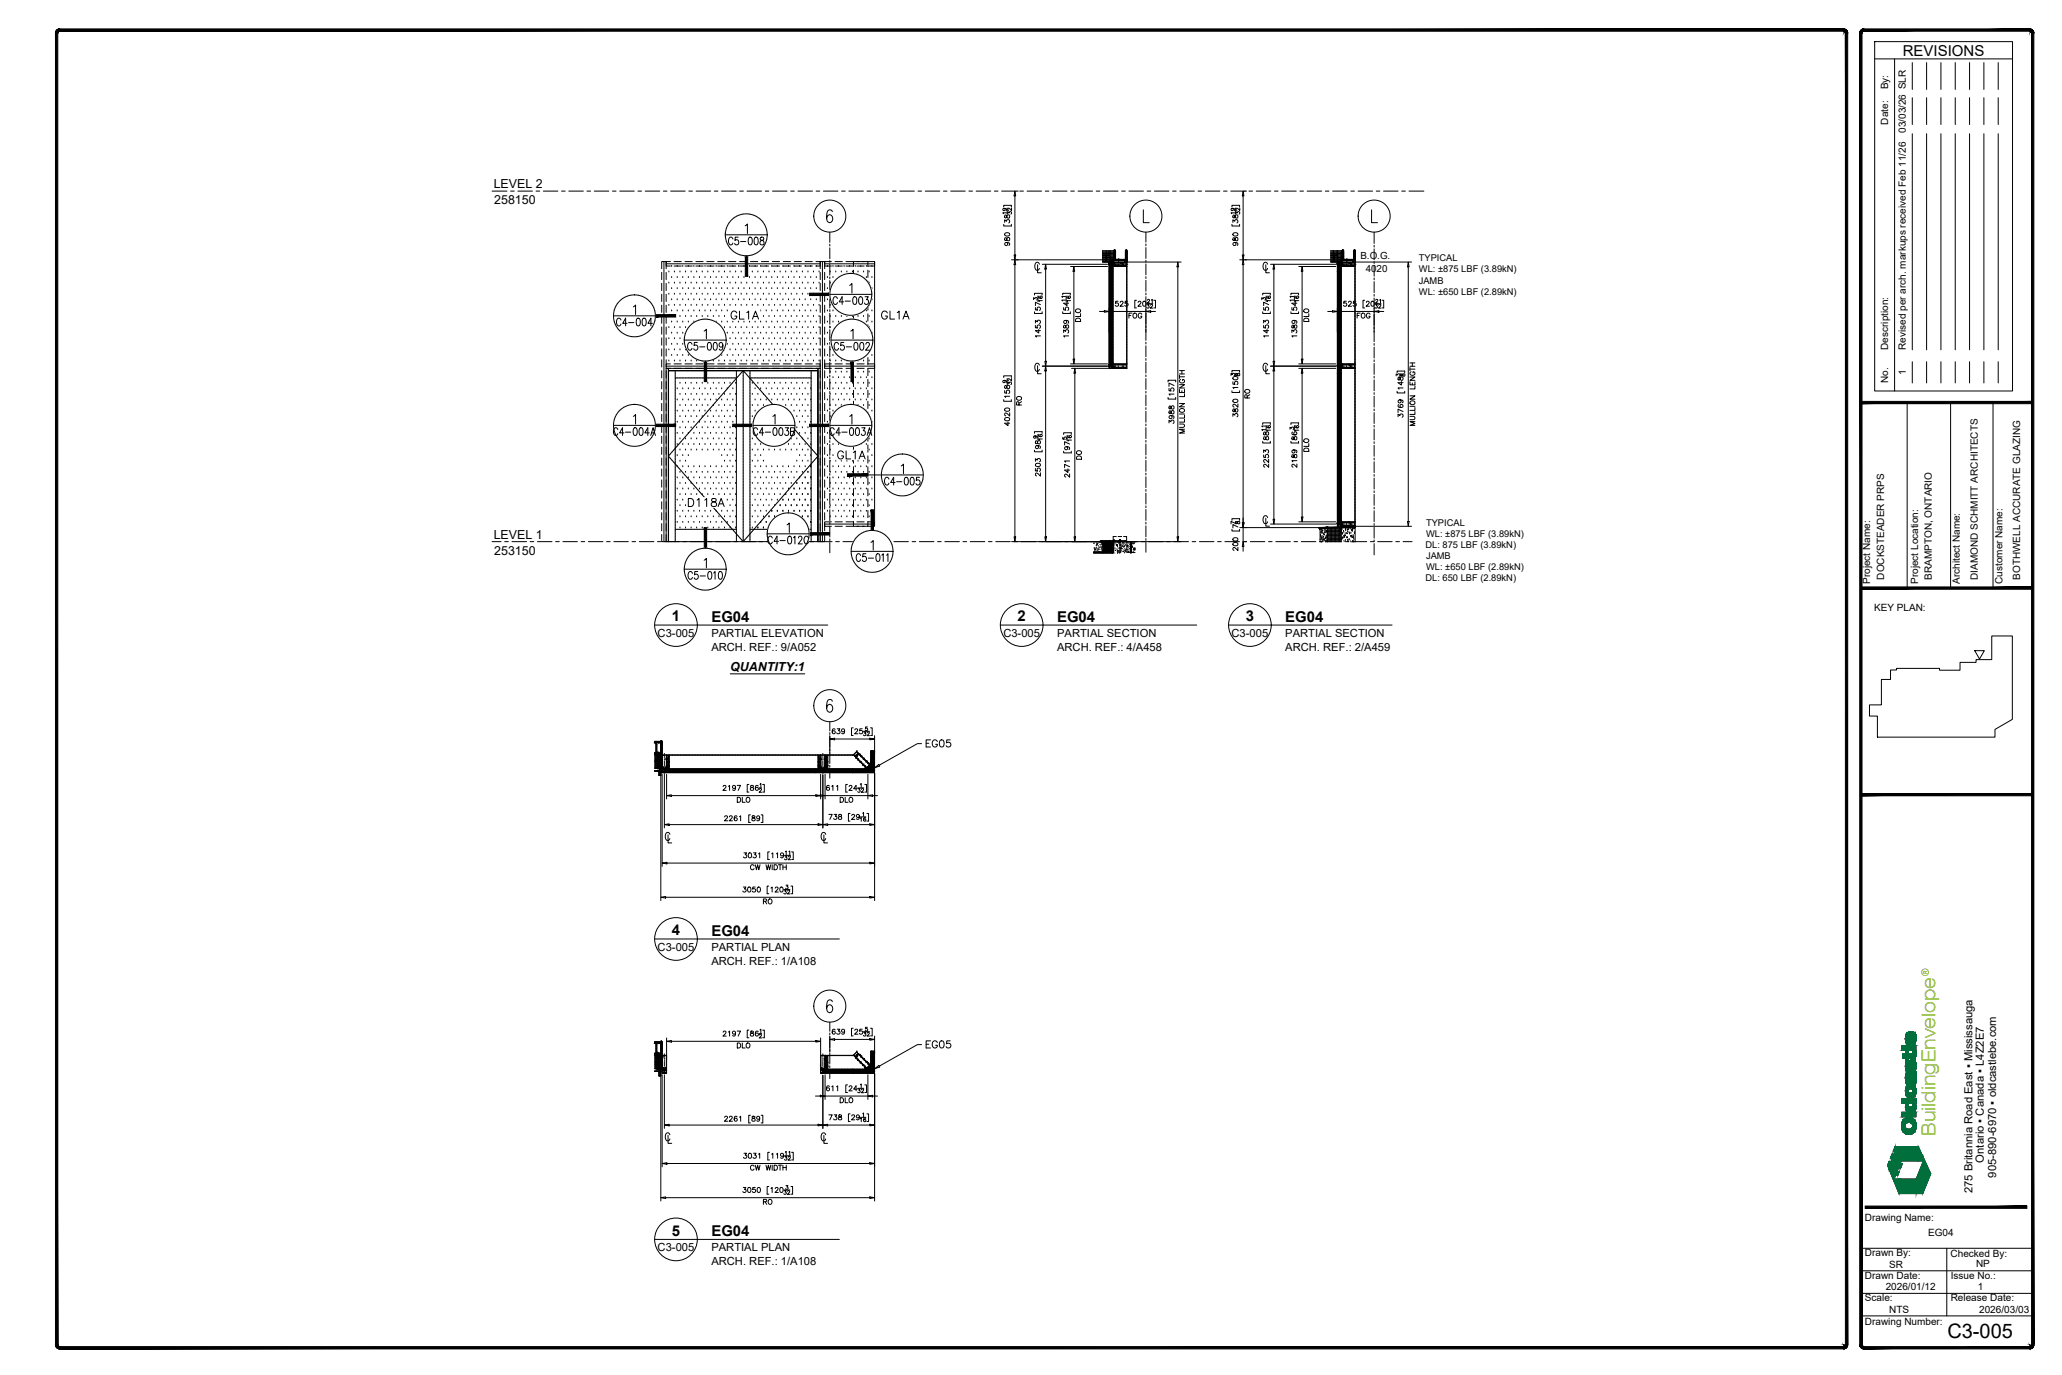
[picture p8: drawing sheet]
<svg xmlns="http://www.w3.org/2000/svg" width="914mm" height="610mm" viewBox="0 0 914 610" stroke-linecap="round" stroke-linejoin="round" font-family="sans-serif">
<defs><g id="words">
<text font-size="8.9" x="863.6" y="593.4">C3-005</text>
<text font-size="8.5" fill="#7ab800" x="858.3" y="503.6" transform="rotate(-90 858.3 503.6)">BuildingEnvelope</text>
<g font-size="8.4">
<text x="322.8" y="143.2">GL1A</text>
<text x="389.8" y="143.2">GL1A</text>
</g>
<text font-size="7.9" fill="#fff" x="370.4" y="205">GL1A</text>
<text font-size="7.9" x="304.1" y="226.1">D118A</text>
<text font-size="7.5" fill="#fff" x="408.9" y="332.7">EG05</text>
<g font-size="7.1">
<text x="368.7" y="136.2">C4-003</text>
<text x="272.3" y="145.7">C4-004</text>
<text x="304.1" y="156.6">C5-009</text>
<text x="369" y="156.6">C5-002</text>
<text x="271.3" y="194.4">C4-004A</text>
<text x="333" y="194.4">C4-003B</text>
<text x="367.2" y="194.4">C4-003A</text>
<text x="391.2" y="216.3">C4-005</text>
<text x="339.7" y="242.4">C4-012C</text>
<text x="378.9" y="250.1">C5-011</text>
</g>
<text font-size="7.1" fill="#fff" x="408.9" y="466">EG05</text>
<text font-size="6.7" x="843.8" y="24.7">REVISIONS</text>
<g font-size="6.6">
<text x="322.1" y="109.7">C5-008</text>
<text x="304.1" y="257.9">C5-010</text>
<text x="297.9" y="275.4">1</text>
<text x="315.5" y="275.7">EG04</text>
<text x="451.2" y="275.4">2</text>
<text x="468.8" y="275.7">EG04</text>
<text x="552.4" y="275.4">3</text>
<text x="570" y="275.7">EG04</text>
<text x="297.9" y="414.6">4</text>
<text x="315.5" y="414.9">EG04</text>
<text x="297.9" y="547.8">5</text>
<text x="315.5" y="548.1">EG04</text>
</g>
<g font-size="5.5">
<text x="218.9" y="83.5">LEVEL 2</text>
<text x="219.2" y="90.5">258150</text>
<text x="218.9" y="238.9">LEVEL 1</text>
<text x="219.2" y="245.9">253150</text>
<text x="323.8" y="297.6">QUANTITY:1</text>
</g>
<g font-size="5">
<text x="291.6" y="282.4">C3-005</text>
<text x="315.5" y="282.4">PARTIAL ELEVATION</text>
<text x="444.9" y="282.4">C3-005</text>
<text x="468.8" y="282.4">PARTIAL SECTION</text>
<text x="546.1" y="282.4">C3-005</text>
<text x="570" y="282.4">PARTIAL SECTION</text>
<text x="315.5" y="288.5">ARCH. REF.: 9/A052</text>
<text x="468.8" y="288.5">ARCH. REF.: 4/A458</text>
<text x="570" y="288.5">ARCH. REF.: 2/A459</text>
<text x="291.6" y="421.6">C3-005</text>
<text x="315.5" y="421.6">PARTIAL PLAN</text>
<text x="315.5" y="427.7">ARCH. REF.: 1/A108</text>
<text x="879.8" y="515.4" transform="rotate(-90 879.8 515.4)">Ontario ▪ Canada ▪ L4Z2E7</text>
<text x="885.3" y="522.1" transform="rotate(-90 885.3 522.1)">905-890-6970 ▪ oldcastlebe.com</text>
<text x="874.7" y="529.1" transform="rotate(-90 874.7 529.1)">275 Britannia Road East ▪ Mississauga</text>
<text x="291.6" y="554.7">C3-005</text>
<text x="315.5" y="554.7">PARTIAL PLAN</text>
<text x="315.5" y="560.9">ARCH. REF.: 1/A108</text>
</g>
<text font-size="4.5" fill="#7ab800" x="855.3" y="432.8" transform="rotate(-90 855.3 432.8)">®</text>
<g font-size="4.4">
<text x="837.3" y="39.7" transform="rotate(-90 837.3 39.7)">By:</text>
<text x="837.3" y="55.2" transform="rotate(-90 837.3 55.2)">Date:</text>
<text x="845.2" y="58.9" transform="rotate(-90 845.2 58.9)">03/03/26 SLR</text>
<text x="837.3" y="155.1" transform="rotate(-90 837.3 155.1)">Description:</text>
<text x="845.2" y="155.1" transform="rotate(-90 845.2 155.1)">Revised per arch. markups received Feb 11/26</text>
<text x="845.2" y="166.5" transform="rotate(-90 845.2 166.5)">1</text>
<text x="837.3" y="169.8" transform="rotate(-90 837.3 169.8)">No.</text>
<text x="835.6" y="257" transform="rotate(-90 835.6 257)">DOCKSTEADER PRPS</text>
<text x="856.7" y="257.1" transform="rotate(-90 856.7 257.1)">BRAMPTON, ONTARIO</text>
<text x="877.1" y="257.1" transform="rotate(-90 877.1 257.1)">DIAMOND SCHMITT ARCHITECTS</text>
<text x="895.9" y="257.1" transform="rotate(-90 895.9 257.1)">BOTHWELL ACCURATE GLAZING</text>
<text x="829.3" y="258.9" transform="rotate(-90 829.3 258.9)">Project Name:</text>
<text x="850.6" y="258.9" transform="rotate(-90 850.6 258.9)">Project Location:</text>
<text x="869.1" y="258.9" transform="rotate(-90 869.1 258.9)">Architect Name:</text>
<text x="887.9" y="258.9" transform="rotate(-90 887.9 258.9)">Customer Name:</text>
<text x="831.1" y="271">KEY PLAN:</text>
<text x="827" y="541.2">Drawing Name:</text>
<text x="855.1" y="548">EG04</text>
<text x="827" y="557.1">Drawn By:</text>
<text x="865" y="557.1">Checked By:</text>
<text x="837.7" y="562.1">SR</text>
<text x="876.3" y="561.8">NP</text>
<text x="827" y="567">Drawn Date:</text>
<text x="865.1" y="566.9">Issue No.:</text>
<text x="836.2" y="572.1">2026/01/12</text>
<text x="877" y="571.9">1</text>
<text x="827" y="576.9">Scale:</text>
<text x="865.1" y="577">Release Date:</text>
<text x="827" y="587.3">Drawing Number:</text>
<text x="837.8" y="582.2">NTS</text>
<text x="877.7" y="582.1">2026/03/03</text>
</g>
<g font-size="4.3">
<text x="603.3" y="114.8">B.O.G.</text>
<text x="605.6" y="120.5">4020</text>
</g>
<g font-size="4.1">
<text x="629.2" y="115.9">TYPICAL</text>
<text x="629.2" y="125.7">JAMB</text>
<text x="629.2" y="120.8">WL: ±875 LBF (3.89kN)</text>
<text x="629.2" y="130.7">WL: ±650 LBF (2.89kN)</text>
<text x="632.4" y="233.1">TYPICAL</text>
<text x="632.4" y="238.1">WL: ±875 LBF (3.89kN)</text>
<text x="632.2" y="243">DL: 875 LBF (3.89kN)</text>
<text x="632.4" y="247.9">JAMB</text>
<text x="632.2" y="257.8">DL: 650 LBF (2.89kN)</text>
<text x="632.4" y="252.9">WL: ±650 LBF (2.89kN)</text>
</g>
</g></defs>
<!-- layer: A-FLOR-LEVL -->
<g fill="none" stroke="#000" stroke-width=".44">
<path d="M218.2 84.7h6.6M226.4 84.7h1.6M229.7 84.7h6.4M237.7 84.7h1.6M240.9 84.7h6.5M249 84.7h1.6M252.2 84.7h6.5M260.3 84.7h1.6M263.5 84.7h6.5M271.6 84.7h1.6M274.8 84.7h6.5M282.9 84.7h1.6"/>
<path d="M286.1 84.7h6.5M294.2 84.7h1.6M297.4 84.7h6.4M305.5 84.7h1.6M308.7 84.7h6.4M316.8 84.7h1.6M320 84.7h6.4M328 84.7h1.7M331.3 84.7h6.4M339.3 84.7h1.6M342.6 84.7h6.4M350.6 84.7h1.6"/>
<path d="M353.8 84.7h6.5M361.9 84.7h1.6M365.1 84.7h6.5M373.2 84.7h1.6M376.4 84.7h6.5M384.5 84.7h1.6M387.7 84.7h6.5M395.8 84.7h1.6M399 84.7h6.5M407.1 84.7h1.6M410.3 84.7h6.5M418.4 84.7h1.6"/>
<path d="M421.6 84.7h6.4M429.7 84.7h1.6M432.9 84.7h6.4M440.9 84.7h1.7M444.2 84.7h6.4M452.2 84.7h1.7M455.5 84.7h6.4M463.5 84.7h1.6M466.8 84.7h6.4M474.8 84.7h1.6M478 84.7h6.5M486.1 84.7h1.6"/>
<path d="M489.3 84.7h6.5M497.4 84.7h1.6M500.6 84.7h6.5M508.7 84.7h1.6M511.9 84.7h6.5M520 84.7h1.6M523.2 84.7h6.5M531.3 84.7h1.6M534.5 84.7h6.4M542.6 84.7h1.6M545.8 84.7h6.4M553.8 84.7h1.7"/>
<path d="M557.1 84.7h6.4M565.1 84.7h1.7M568.4 84.7h6.4M576.4 84.7h1.6M579.7 84.7h6.4M587.7 84.7h1.6M590.9 84.7h6.5M599 84.7h1.6M602.2 84.7h6.5M610.3 84.7h1.6M613.5 84.7h6.5M621.6 84.7h1.6"/>
<path d="M624.8 84.7h6.6M218.2 240.1h4M223.8 240.1h1.6M227 240.1h6.5M235.1 240.1h1.6M238.3 240.1h6.5M246.4 240.1h1.6M249.6 240.1h6.5M257.7 240.1h1.6M260.9 240.1h6.5M269 240.1h1.6M272.2 240.1h6.5"/>
<path d="M280.3 240.1h1.6M283.5 240.1h6.4M291.6 240.1h1.6M294.8 240.1h6.4M302.8 240.1h1.7M306.1 240.1h6.4M314.1 240.1h1.7M317.4 240.1h6.4M325.4 240.1h1.6M328.7 240.1h6.4M336.7 240.1h1.6M362.5 240.1h6.5"/>
<path d="M370.6 240.1h1.6M373.8 240.1h6.5M381.9 240.1h1.6M385.1 240.1h6.5M393.2 240.1h1.6M396.4 240.1h6.4M404.5 240.1h1.6M407.7 240.1h6.4M415.8 240.1h1.6M419 240.1h6.4M427 240.1h1.7M430.3 240.1h6.4"/>
<path d="M438.3 240.1h1.6M441.6 240.1h6.4M449.6 240.1h1.6M452.9 240.1h6.4M460.9 240.1h1.6M464.1 240.1h6.5M472.2 240.1h1.6M475.4 240.1h6.5M483.5 240.1h1.6M486.7 240.1h6.5M494.8 240.1h1.6M498 240.1h6.5"/>
<path d="M506.1 240.1h1.6M509.3 240.1h6.5M517.4 240.1h1.6M520.6 240.1h6.4M528.7 240.1h1.6M531.9 240.1h6.4M539.9 240.1h1.7M543.2 240.1h6.4M551.2 240.1h1.6M554.5 240.1h6.4M562.5 240.1h1.6M565.8 240.1h6.4"/>
<path d="M573.8 240.1h1.6M577 240.1h6.5M585.1 240.1h1.6M588.3 240.1h6.5M596.4 240.1h1.6M599.6 240.1h6.5M607.7 240.1h1.6M610.9 240.1h6.5M619 240.1h1.6M622.2 240.1h4"/>
</g>
<!-- layer: TEXT BIG -->
<g fill="none" stroke="#000" stroke-width=".44">
<path d="M290.3 277.1h76.8M443.6 277.1h87.1M544.8 277.1h72.5M290.3 416.3h81.9M290.3 549.5h81.9"/>
<circle cx="299.8" cy="277.1" r="9.5"/>
<circle cx="453.1" cy="277.1" r="9.5"/>
<circle cx="554.3" cy="277.1" r="9.5"/>
<circle cx="299.8" cy="416.3" r="9.5"/>
<circle cx="299.8" cy="549.5" r="9.5"/>
</g>
<!-- layer: _OBE_notbyobe -->
<g fill="none" stroke="#000" stroke-width=".44">
<path d="M297.8 118.1h.1M300.3 118.1h.1M302.8 118.1h.1M305.2 118.1h.1M307.7 118.1h.1M310.2 118.1h.1M312.6 118.1h.1M315.1 118.1h.1M317.6 118.1h.1M320 118.1h.1M322.5 118.1h.1M325 118.1h.1"/>
<path d="M327.4 118.1h.1M329.9 118.1h.1M332.4 118.1h.1M334.9 118.1h.1M337.3 118.1h.1M339.8 118.1h.1M342.2 118.1h.1M344.7 118.1h.1M347.2 118.1h.1M349.7 118.1h.1M352.1 118.1h.1M354.6 118.1h.1"/>
<path d="M357.1 118.1h.1M359.5 118.1h.1M362 118.1h.1M366.9 118.1h.1M369.4 118.1h.1M371.9 118.1h.1M374.3 118.1h.1M376.8 118.1h.1M379.3 118.1h.1M381.7 118.1h.1M384.2 118.1h.1M386.7 118.1h.1"/>
<path d="M488.9 116h2.8l-2.8 .2M488.9 114.7h5.1v.5h.5M488.9 113.3h.5M488.9 113.2h.5M488.9 115.3h4.7M488.9 114.2h5.1M488.9 113.6h5.1M488.9 113l5.1 .1M488.9 112.4h5.1M488.9 111.8h5.1M488.9 111.2h5.1M489 111.1v4.7"/>
<path d="M489.1 116l-.2 .1M489.2 116l-.2 .2M489.5 116l-.2 .2M489.5 113.3h.1M489.5 113.2h.1M489.5 111.1v4.7M489.6 116l-.2 .2M489.8 113.3h.1M489.8 113.2h.1M489.9 116l-.2 .2M490 113.3h.6M490 113.2h.6"/>
<path d="M490 116l-.2 .2M490.1 111.1v4.7M490.5 116l-.4 .2M490.7 111.1v4.7M490.7 116l-.2 .2M490.8 113.3h.1M490.8 113.2h.1M490.9 116l-.2 .2M491 113.2h.2M491.2 113.3h-.6v2.6h-.5M491.2 116l-.2 .2M491.3 113.2h.4"/>
<path d="M491.3 116l-.2 .2M491.3 111.1v4.7M491.6 116l-.2 .2M491.7 117.2h1.2M491.7 116l-.2 .2M491.7 112.5v.8h-.4M491.7 115.9h1.9M491.7 111.1v.8M491.7 112v.1M491.7 112.2v.2M491.8 117.4l1.6-.1zM491.8 117v.4"/>
<path d="M491.9 117h.1M491.9 117.1h.1M491.9 117.2h.1M491.9 117.4h.1M491.9 111.1v4.9M492 117.1v.1M492 117.4h.1M492 117h.1M492 117.3h.1M492 117.2l-.1 .1M492 117.2l.1 .1M492.1 117v.3"/>
<path d="M492.1 117.1l-.1 .1M492.1 117.3l-.1 .1M492.1 117.1v.1M492.1 117.3v.1M492.1 117.2h.1M492.1 117.4h.1M492.1 117.2v.1M492.1 117.2l.1 .1M492.2 117h.1M492.2 117l.1 .4M492.2 117.1l-.1 .1M492.2 117.3l-.1 .1"/>
<path d="M492.2 117.1l.1 .1M492.2 117.3l.1 .1M492.3 117.2l-.1 .1M492.3 117.2v.1M492.3 117.4h.1M492.3 117v.3M492.3 117.1v.1M492.3 117.3v.1M492.3 117.1l.1 .1M492.4 117.2l-.1 .1M492.4 117.2h.1M492.4 117.1v.1"/>
<path d="M492.4 117.4h.1M492.5 111.1v4.9M492.5 117.4h.1M492.6 117.4h.1M492.8 117.4h.1M492.8 117.3h.1M492.9 117.4h.1M493 117.3h.1M493 117.4h.1M493.1 117.3h.1M493.1 117.4h.1M493.1 111.1v4.9"/>
<path d="M493.1 116.6h.1M493.2 116.5h.1M493.2 116.6h.1M493.2 117.4l.2 .5zM493.2 117.6h.1M493.2 117.8h.1M493.3 117.4h.1M493.3 117.5h.1M493.3 117.7h.1M493.3 116.5v.3zM493.3 117.3h.1M493.3 117.2h.4"/>
<path d="M493.3 116.4h.1M493.3 116.8h.1M493.3 117.8h1M493.3 116.6l6.3 .1M493.3 117.6h.1M493.3 117.8h.1M493.3 116.4l-.2 .2 .2 .2M493.3 116.5h.1M493.4 116.5h.5M493.4 116.7h-.1M493.4 116.5v.2M493.4 116.7h.1"/>
<path d="M493.4 117.4h.1M493.4 117.5h.1M493.4 117.6h.1M493.4 117.7h.1M493.4 117.9h.1M493.4 117.3h.1M493.4 116.5h.1M493.4 116.5l.1 .2M493.4 117.6v.3zM493.4 116.4v.3zM493.4 118.2v.7M493.4 119v.2"/>
<path d="M493.4 119.3v.1M493.4 119.6v1.2M493.5 118h.1M493.5 117.9h-.3v.3l.3-.2M493.5 116.6l.1 .3M493.5 117.8h.1M493.6 116.5l-.2 .2M493.6 117.4l-.1 .4M493.6 117.8h.1M493.6 117.6h.1M493.6 117.5h.1M493.6 117.4h.1"/>
<path d="M493.6 116.9h.1M493.6 116.8h.1M493.6 116.7h.1M493.6 116.9v.2M493.6 116.5h-.2M493.6 116.6h.1M493.6 116.7h-.1M493.6 116.5h.1M493.6 116.5l-.1 .2M493.6 117h.1M493.6 116.5l.2-.2-.1 1.7M493.6 116.5l-.1 .1"/>
<path d="M493.6 117.3v.1M493.6 117.8l.1 .2M493.6 116.3h6v1.7h-6zM493.6 115.2h6v2.5h-6zM493.6 115.2l6 .2zM493.6 117.1v.2M493.6 118.2v.7M493.6 119v.2M493.6 119.3v.1M493.6 119.6v1.2M493.7 116.7h.1M493.7 116.5l-.1 .2"/>
<path d="M493.7 118h.1M493.7 117.3h.1M493.7 117.2h.1M493.7 117.1h.1M493.7 116.4h.1M493.7 116.3h.1M493.7 116.5l-.2 .2M493.7 111.1v4.1M493.7 116.5h.1M493.7 117.9h5.9M493.7 116.4h5.9M493.7 117.6h5.9"/>
<path d="M493.7 116.3v1.7M493.7 116.5v.1M493.7 117h.1M493.8 116.7h.1M493.8 118h.1M493.8 116.6h-.1M493.9 116.5v.1M493.9 116.6h.1M494 113.8h.1M494 111.6v-.5l-.1 3.1M494 111.7v.1M494 111.9v.2"/>
<path d="M494 112.2v.6M494 113.2v.1M494 113.5v.6M494 114.2v.1M494 114.5v.1M494 114.2h.1M494 111.2h.1M494 111.6h.1M494 112.4h.1M494.1 111.3h.1M494.1 113.7h.1M494.1 112.2h.1"/>
<path d="M494.1 111.6h.1M494.1 112.9h.1M494.1 113.2h.1M494.1 114.9h.1M494.1 111.9h.1M494.1 113.8h.1M494.1 114.7h.1M494.1 117.2h.4M494.1 112.6h.1M494.1 111.4h.1M494.1 113.5h.1M494.1 113.3h.1"/>
<path d="M494.1 114.5h.1M494.1 114.2h.1M494.1 113.1h.1M494.1 114.1h.1M494.2 114.4h.1M494.2 114.3h.1M494.2 114.7h.1M494.2 115h.1M494.2 111.6h.1M494.2 112.6h.1M494.2 112.8h.1M494.2 113.6h.1"/>
<path d="M494.2 112h.1M494.2 114.9h.1M494.2 114.1h.1M494.2 114.2h.1M494.2 115.1h.1M494.2 113.2h.1M494.2 114.5h.1M494.2 111.4h.1M494.2 113h.1M494.3 111.2h.1M494.3 112.4h.1M494.3 111.5h.1"/>
<path d="M494.3 114.6h.1M494.3 112.1h.1M494.3 111.8h.1M494.3 113.6h.1M494.3 112.7h.1M494.3 111.4h.1M494.3 113.9h.1M494.3 113h.1M494.3 113.3h.1M494.3 112h.1M494.3 113.2h.1M494.3 114.4h.1"/>
<path d="M494.4 114.2h.1M494.4 111.8h.1M494.4 114.5h.1M494.4 114.8h.1M494.4 113.4h.1M494.4 115.1h.1M494.4 114.9h.1M494.4 111.6h.1M494.4 112.8h.1M494.4 114h.1M494.4 114.4h.1M494.5 111.3h.1"/>
<path d="M494.5 111.1v4.1M494.5 111.2h.1M494.5 115h.1M494.5 111.6h.1M494.5 112.4h.1M494.5 111.9h.1M494.5 113.6h.1M494.5 114.6h.1M494.5 112.3h.1M494.5 112.2h.1M494.5 115.2h.1M494.5 112.6h.1"/>
<path d="M494.5 114.8h.1M494.5 114.8l.4 .4h4l.3-.4M494.5 114h.1M494.7 111.1l.2 3.9 4.1-.1v-3.8M494.7 112.1l-.2 .2M494.7 113.4l-.2 .2M494.7 114.6l-.2 .2M494.7 111.3l-.2 .2M494.7 112.5l-.2 .2M494.7 113.8l-.2 .2M494.8 115l-.2 .1M494.9 117.2h2"/>
<path d="M495.6 115l-.2 .2M495.7 115.4l.3 .2 .3-.2M495.8 115.4h.1M495.8 115.5h.1M495.8 115.4h.4zM495.9 115.4h.1M495.9 115.5h.1M495.9 115.6h.1M495.9 115.5h.2M495.9 115.4h.3M495.9 115.4v.1M495.9 115.6h.3"/>
<path d="M496 115.6h.1M496 115l-.2 .2M496 114.7v.9M496.1 115.6h.1M496.1 115.5h.1M496.1 115.4v.1M496.2 115.6h.1M496.2 115.4v.1M496.2 115.5h.1M496.2 115.4h.1M496.3 115.4h.1M496.6 116.4h.1"/>
<path d="M496.6 116.4h1.3v1.6h-1.2M496.6 118h.1M496.7 117.9h.1M496.6 117.9v.1M496.7 116.4l.3 .3M496.8 115l-.2 .2M497 116.7h.1M497 116.6l.8-.1v1.4l-.8-.3-.3 .3M497.3 115l-.2 .2M497.3 117.2h.4M498.1 115l-.2 .2M498.1 117.2h.4"/>
<path d="M498.5 115l-.2 .2M498.7 115.8h.1M498.7 116h.1M498.7 115.8v.1M498.7 115.8l.4 .2M498.8 116.1h.1M498.8 115.9l.6 .1M498.8 115.6l.1 .6M498.8 115.6l.3 .2M498.8 115.6l.1 .1M498.9 116.2h.3M498.9 116h-.1"/>
<path d="M498.9 116.2h.1M498.9 117.2h1.2M499 115.6v.6M499 115.6v.1M499 116l-.2 .1M499 116.2h.1M499.1 115.6l.1 .6M499.1 115.6l-.4 .2M499.1 115.8l-.4 .2M499.1 115.6l.1 .1M499.1 115.8l.1 .1M499.1 116.1h.1"/>
<path d="M499.2 115.7l-.1 .1M499.2 116h-.1M499.2 116.2h-.1M499.2 115.7l.2 .2M499.2 116h.1M499.2 116l.1 .1M499.2 115.6v.1M499.2 115.6l.1 .1M499.2 115.6h.1M499.2 111.1l.2 4.7-.2 .4M499.2 111.3l-.2 .2M499.2 112.6l-.2 .2"/>
<path d="M499.2 113.9l-.2 .1M499.2 111.8l-.2 .2M499.2 113l-.2 .2M499.2 114.3l-.2 .2M499.2 114h.1M499.2 116.2h.1M499.2 114.4h.1M499.3 111.4h.1M499.3 111.2h.1M499.3 112.6h.1M499.3 111.8h.1M499.3 115.7v.5"/>
<path d="M499.3 111.5h.1M499.3 115.6h.1M499.3 113.9h.1M499.3 111.1v.5M499.3 111.8v.1M499.3 112v.2M499.3 112.3v.6M499.3 113.1v.1M499.3 113.3v.1M499.3 113.6v.6M499.3 114.3v.1M499.3 114.6v.1"/>
<path d="M499.3 114.8v.6M499.3 112.1h.1M499.3 115.1h.1M499.3 112.4h.1M499.3 114.9h.1M499.3 116.1h.1M499.3 112.7h.1M499.3 113.1h.1M499.3 113.4h.1M499.4 113.7h.1M499.4 111.6h.1M499.4 114h.1"/>
<path d="M499.4 113.3h.1M499.4 114.7h.1M499.4 116.1h.1M499.4 114.3h.1M499.4 114.6h.1M499.4 114.5h.1M499.4 114.9h.1M499.4 111.2h.1M499.4 115.1h.1M499.4 115.6h.1M499.4 115.7h.1M499.4 115.2h.1"/>
<path d="M499.4 113.9h.1M499.4 115.7l-.2 .2M499.4 115.9v.1M499.4 111.8h.1M499.4 112.8h.1M499.4 113h.1M499.4 113.8h.1M499.4 116h.1M499.4 112.2h.1M499.4 114.4h.1M499.4 113.4h.1M499.4 115.3h.1"/>
<path d="M499.4 115.8h.1M499.4 115.9h.1M499.5 111.6h.1M499.5 116.3v1.7M499.5 113.2h.1M499.5 111.1h.1M499.5 111.4h.1M499.5 112.6h.1M499.5 111.7h.1M499.5 112h.1M499.5 111.2h.1M499.5 115.6h.1"/>
<path d="M499.5 115.7h.1M499.5 115.8h.1M499.5 115.9h.1M499.5 116h.1M499.5 116.1h.1M499.5 115.1h.1M499.5 112.3h.1M499.5 112.9h.1M499.5 114.2h.1M499.6 113.5h.1M499.6 112.2h.1M499.6 111.4h.1"/>
<path d="M499.6 115.2h.1M499.6 113.8h.1M499.6 113.4h.1M499.6 114.1h.1M499.6 114.6h.1M499.6 114.4h.1M499.6 114.7h.1M499.6 115h.1M499.6 113.6h.1M499.6 118.2v.7M499.6 119v.2M499.6 119.3v.1"/>
<path d="M499.6 119.6v1.2M499.6 115.3h.1M499.6 115.6h.1M499.6 115.7h.1M499.6 115.8h.1M499.6 115.9h.1M499.6 116h.1M499.6 116.1h.1M499.6 111.8h.1M499.6 115.1h.1M499.6 113h.1M499.6 111.3h.1"/>
<path d="M499.6 114.2h.1M499.7 112h.1M499.7 113.6h.1M499.7 111.2h.1M499.7 114.5h.1M499.7 113h.1M499.7 111.1v.5M499.7 111.8v.1M499.7 112v.2M499.7 112.3v.6M499.7 113.1v.1M499.7 113.3v.1"/>
<path d="M499.7 113.6v.6M499.7 114.3v.1M499.7 114.6v.1M499.7 114.8v.6M499.7 111.5h.1M499.7 111.4h.1M499.7 111.8h.1M499.7 112.6h.1M499.7 112.1h.1M499.7 113.8h.1M499.7 112.4h.1M499.7 114.8h.1"/>
<path d="M499.7 115.4h.1M499.7 112.8h.1M499.7 115h.1M499.7 114.2h.1M499.7 115.4v.8M499.7 115.4h-.9l.1 .8M499.7 118.1v.8M499.7 119v.2M499.7 119.3v.1M499.7 119.5v1.3M590.1 116h2.8l-2.8 .2M590.1 114.7h5.1v.5h.5"/>
<path d="M590.1 113l5.1 .1M590.1 113.3h.5M590.1 113.2h.5M590.1 115.3h4.8M590.1 114.2h5.1M590.1 113.6h5.1M590.1 112.4h5.1M590.1 111.8h5.1M590.1 111.2h5.1M590.2 111.1v4.7M590.3 116l-.2 .1M590.4 116l-.2 .2"/>
<path d="M590.7 116l-.2 .2M590.7 113.3h.1M590.7 113.2h.1M590.8 111.1v4.7M590.8 116l-.2 .2M591 113.3h.1M591 113.2h.1M591.2 113.3h.7M591.2 113.2h.7M591.3 111.1v4.7M591.5 116l-.2 .2M591.7 116l-.2 .2"/>
<path d="M591.9 111.1v4.7M592 116l-.2 .2M592 113.3h.1M592 113.2h.1M592.1 116l-.2 .2M592.2 113.2h.2M592.4 113.3h-.6v2.6l-.9 .3M592.4 116l-.2 .2M592.5 113.2h.4M592.5 116l-.2 .2M592.5 111.1v4.7M592.8 116l-.2 .2"/>
<path d="M592.9 117.2h1.2M592.9 112.5v.8h-.4M592.9 111.1v.8M592.9 112v.1M592.9 112.2v.2M593 117.4l1.6-.1zM593 117v.4M593.1 117h.1M593.1 117.1h.1M593.1 117.2h.1M593.1 117.4h.1M593.1 111.1v4.9"/>
<path d="M593.2 117.1v.1M593.2 117h.1M593.2 117.3h.1M593.2 117.4h.1M593.2 117.2l-.1 .1M593.2 117.2l.1 .1M593.3 117v.3M593.3 117.1l-.1 .1M593.3 117.3l-.1 .1M593.3 117.1l.2 .1M593.3 117.3v.1M593.3 117.2h.1"/>
<path d="M593.3 117.4h.1M593.3 117.2l.1 .1M593.4 117h.1M593.4 117l.1 .4M593.4 117.3l-.1 .1M593.4 117.3l.1 .1M593.5 117.2l-.2 .1M593.5 117.2v.1M593.5 117.4h.1M593.5 117v.3M593.5 117.1l-.2 .1M593.5 117.3v.1"/>
<path d="M593.5 117.1l.1 .1M593.5 117.3l.1 .1M593.6 117.2l-.1 .1M593.6 117.2h.1M593.6 117.1v.1M593.6 117.4h.1M593.7 111.1v4.9M593.7 117.4h.1M593.9 117.4h.1M594 117.4h.1M594 117.3h.1M594.1 117.4h.1"/>
<path d="M594.1 117.3h.1M594.2 117.4h.1M594.2 117.3h.1M594.3 117.4h.1M594.3 111.1v4.9M594.3 117.3h.1M594.4 116.5h.1M594.4 116.6h.1M594.4 116.7h.1M594.4 117.4l.2 .5zM594.4 117.6h.1M594.4 117.8h.1"/>
<path d="M594.5 117.4h.1M594.5 117.5h.1M594.5 117.7h.1M594.5 116.5l.1 .3zM594.5 117.3h.1M594.5 117.2h.4M594.5 116.4h.1M594.5 116.8h.1M594.5 117.8h1M594.5 116.6l6.3 .1M594.5 117.6h.1M594.5 117.8h.1"/>
<path d="M594.6 116.4l-.3 .2 .3 .2M594.6 116.5h.1M594.6 116.5v.2M594.6 116.5h.5M594.6 116.7h.1M594.6 117.9h.1M594.6 117.6v.3zM594.6 116.4v.3zM594.6 118.2v.7M594.6 119v.2M594.6 119.3v.1M594.6 119.6v1.2"/>
<path d="M594.7 116.5l-.1 .2M594.7 116.7h.1M594.7 118h.1M594.7 117.9h-.3v.3l.3-.2M594.7 116.7h.2M594.8 116.6v.3M594.8 117.8h.1M594.8 117.4v.4M594.8 117.6h.1M594.8 117.5h.1M594.8 117.4h.1M594.8 116.9h.1"/>
<path d="M594.8 116.8h.1M594.8 116.7h.1M594.8 116.9l.1 .2M594.8 116.5h-.1M594.8 116.6h.1M594.8 116.7h-.1M594.8 116.5h.1M594.8 116.5l-.1 .2M594.8 117h.1M594.9 116.5l.1-.2-.1 1.7M594.9 116.5l-.1 .1M594.9 117.3l-.1 .1"/>
<path d="M594.9 117.8v.2M594.9 116.3h5.9v1.7h-5.9zM594.9 115.2h5.9v2.5h-5.9zM594.9 115.2l5.9 .2zM594.9 118.2v.7M594.9 119v.2M594.9 119.3v.1M594.9 119.6v1.2M594.9 115.9l-2.2 .3M594.9 116.7h.1M594.9 116.5l-.1 .2M594.9 118h.1"/>
<path d="M594.9 117.3h.1M594.9 117.2h.1M594.9 117.1h.1M594.9 116.4h.1M594.9 116.3h.1M594.9 111.1v4.1M594.9 116.5l.1 .1M594.9 116.3v1.7M594.9 117.9h5.9M594.9 116.4h5.9M594.9 117.6h5.9M595 118h.1"/>
<path d="M595 116.3h.1M595 117.3h.1M595 117.2h.1M595 117.1h.1M595 117h.1M595 116.7h.1M595.1 116.6h-.2M595.1 116.5v.1M595.1 116.6h.1M595.2 113.8h.1M595.2 111.6v-.5l-.1 3.1M595.2 111.7v.1"/>
<path d="M595.2 111.9v.2M595.2 112.2v.6M595.2 113.2v.1M595.2 113.5v.6M595.2 114.2v.1M595.2 114.5v.1M595.2 114.2h.1M595.2 111.2h.1M595.3 112.4h.1M595.3 111.6h.1M595.3 111.3h.1M595.3 113.7h.1"/>
<path d="M595.3 112.2h.1M595.3 112.9h.1M595.3 113.2h.1M595.3 111.9h.1M595.3 114.9h.1M595.3 113.8h.1M595.3 114.7h.1M595.3 117.2h.4M595.3 112.6h.1M595.3 111.4h.1M595.3 113.5h.1M595.3 113.3h.1"/>
<path d="M595.3 114.2h.1M595.3 113.1h.1M595.3 114.1h.1M595.3 114.5h.1M595.4 114.4h.1M595.4 114.3h.1M595.4 114.7h.1M595.4 115h.1M595.4 111.6h.1M595.4 112.6h.1M595.4 113.6h.1M595.4 112.8h.1"/>
<path d="M595.4 112h.1M595.4 114.1h.1M595.4 114.2h.1M595.4 113.2h.1M595.4 115.1h.1M595.4 114.5h.1M595.4 111.4h.1M595.5 113h.1M595.5 111.2h.1M595.5 112.4h.1M595.5 111.5h.1M595.5 114.6h.1"/>
<path d="M595.5 111.8h.1M595.5 113.6h.1M595.5 112.1h.1M595.5 114.9h.1M595.5 111.4h.1M595.5 112.7h.1M595.5 113.9h.1M595.5 113.3h.1M595.5 112h.1M595.5 113.2h.1M595.6 113.9h.1M595.6 114.4h.1"/>
<path d="M595.6 114.2h.1M595.6 111.8h.1M595.6 114.5h.1M595.6 114.8h.1M595.6 113.4h.1M595.6 115.1h.1M595.6 111.6h.1M595.6 114.9h.1M595.6 112.8h.1M595.6 114h.1M595.7 113.4h.1M595.7 114.4h.1"/>
<path d="M595.7 112.8h.1M595.7 111.1v4.1M595.7 111.3h.1M595.7 111.2h.1M595.7 115h.1M595.7 111.6h.1M595.7 112.4h.1M595.7 111.9h.1M595.7 114.6h.1M595.7 112.3h.1M595.7 113.6h.1M595.7 112.2h.1"/>
<path d="M595.7 115.2h.1M595.7 112.6h.1M595.7 114.8h.1M595.7 114.8l.4 .4h4l.3-.4M595.7 114h.1M595.9 111.1l.2 3.9 4.1-.1v-3.8M595.9 112.1l-.2 .2M595.9 113.4l-.2 .2M595.9 114.6l-.2 .2M595.9 111.3l-.2 .2M595.9 112.5l-.2 .2M595.9 113.8l-.2 .2"/>
<path d="M596 115l-.1 .1M596.1 117.2h2M596.8 115l-.2 .2M597 115.4l.2 .2 .3-.2M597 115.4h.1M597 115.5h.1M597 115.4h.4zM597.1 115.4h.1M597.1 115.5h.1M597.1 115.6h.1M597.2 115.5h.1M597.1 115.4h.3"/>
<path d="M597.1 115.4v.1M597.1 115.6h.3M597.2 115.6h.1M597.2 115l-.2 .2M597.2 114.7v.9M597.3 115.6h.1M597.3 115.5h.1M597.3 115.4v.1M597.4 115.6h.1M597.4 115.4v.1M597.4 115.5h.1M597.5 115.4h.1"/>
<path d="M597.9 116.4h.1M597.9 116.4h1.2v1.6h-1.2M597.9 118h.1M597.9 117.9h.1M597.9 117.9v.1M597.9 116.4l.3 .3M598.1 115l-.2 .2M598.2 116.7h.1M598.3 116.6l.7-.1v1.4l-.8-.3-.3 .3M598.5 115l-.2 .2M598.5 117.2h.4M599.3 115l-.2 .2"/>
<path d="M599.3 117.2h.4M599.7 115l-.2 .2M599.9 115.8h.1M599.9 116h.1M599.9 115.8v.1M599.9 115.8l.4 .2M600 116.1h.1M600 115.7l.6 .4M600 116h.1M600 116.1l.1 .1M600 115.6v.5M600 115.6v.1"/>
<path d="M600 115.8v.1M600 115.6l.2 .1M600.1 116.2h.3M600.1 115.7h.1M600.1 115.9v.1M600.1 116.2h.1M600.1 117.2h1.2M600.2 115.6v.6M600.2 115.6l-.3 .2M600.2 116.1h.1M600.2 115.7v.1M600.2 115.7h.3"/>
<path d="M600.2 116.2h.1M600.3 115.6l.1 .6M600.3 115.6l-.1 .1M600.3 115.8l-.4 .2M600.3 116.1h-.1M600.3 115.6l.3 .3M600.4 116.2h.1M600.4 115.6l.1 .6M600.4 115.6v.1M600.4 115.8l.1 .1M600.4 115.6h.1M600.4 111.1l.2 4.7-.2 .4"/>
<path d="M600.4 111.3l-.2 .2M600.4 112.6l-.2 .2M600.4 113.9l-.2 .1M600.4 111.8l-.2 .2M600.4 113l-.2 .2M600.4 114.3l-.2 .2M600.5 114h.1M600.5 116.2h.1M600.5 114.4h.1M600.5 111.4h.1M600.5 111.2h.1M600.5 111.8h.1"/>
<path d="M600.5 112.6h.1M600.5 116l-.1 .1M600.5 111.5h.1M600.5 115.6h.1M600.5 113.9h.1M600.5 111.1v.5M600.5 111.8v.1M600.5 112v.2M600.5 112.3v.6M600.5 113.1v.1M600.5 113.3v.1M600.5 113.6v.6"/>
<path d="M600.5 114.3v.1M600.5 114.6v.1M600.5 114.8v.6M600.5 115.1h.1M600.5 112.1h.1M600.5 112.4h.1M600.5 114.9h.1M600.5 116.1h.1M600.5 115.6v.1M600.5 112.7h.1M600.5 113.1h.1M600.6 113.4h.1"/>
<path d="M600.6 113.7h.1M600.6 111.6h.1M600.6 114h.1M600.6 114.7h.1M600.6 113.3h.1M600.6 116.1h.1M600.6 114.3h.1M600.6 114.6h.1M600.6 114.9h.1M600.6 115.1h.1M600.6 115.6h.1M600.6 115.7h.1"/>
<path d="M600.6 115.2h.1M600.6 111.2h.1M600.6 113.9h.1M600.6 115.7l-.6 .4M600.6 115.9v.1M600.6 116l-.3 .1M600.6 111.8h.1M600.6 112.8h.1M600.6 113h.1M600.6 113.8h.1M600.6 116h.1M600.6 112.2h.1"/>
<path d="M600.6 114.4h.1M600.6 115.3h.1M600.7 115.8h.1M600.7 115.9h.1M600.7 114.7h.1M600.7 116.3v1.7M600.7 113.2h.1M600.7 111.1h.1M600.7 111.4h.1M600.7 112.6h.1M600.7 111.7h.1M600.7 113.8h.1"/>
<path d="M600.7 112.3h.1M600.7 112h.1M600.7 115.6h.1M600.7 115.7h.1M600.7 116h.1M600.7 116.1h.1M600.7 111.2h.1M600.7 111.6h.1M600.7 112.9h.1M600.8 113.2h.1M600.8 114.2h.1M600.8 113.5h.1"/>
<path d="M600.8 112.2h.1M600.8 115.2h.1M600.8 113.8h.1M600.8 111.4h.1M600.8 113.4h.1M600.8 114.1h.1M600.8 114.6h.1M600.8 114.4h.1M600.8 114.7h.1M600.8 115h.1M600.8 118.2v.7M600.8 119v.2"/>
<path d="M600.8 119.3v.1M600.8 119.6v1.2M600.8 115.3h.1M600.8 115.6h.1M600.8 115.7h.1M600.8 115.8h.1M600.8 115.9h.1M600.8 116h.1M600.8 116.1h.1M600.8 111.8h.1M600.8 115.1h.1M600.8 113h.1"/>
<path d="M600.9 114.2h.1M600.9 111.3h.1M600.9 112h.1M600.9 113.6h.1M600.9 111.2h.1M600.9 114.5h.1M600.9 113h.1M600.9 111.1v.5M600.9 111.8v.1M600.9 112v.2M600.9 112.3v.6M600.9 113.1v.1"/>
<path d="M600.9 113.3v.1M600.9 113.6v.6M600.9 114.3v.1M600.9 114.6v.1M600.9 114.8v.6M600.9 111.5h.1M600.9 111.4h.1M600.9 111.8h.1M600.9 112.6h.1M600.9 112.1h.1M600.9 113.8h.1M600.9 114.8h.1"/>
<path d="M600.9 112.4h.1M600.9 115.4h.1M600.9 115h.1M600.9 112.8h.1M600.9 115.4v.8M600.9 115.4h-.9l.1 .8M600.9 118.1v.8M600.9 119v.2M600.9 119.3v.1M600.9 119.5v1.3M296.6 120.6h.1M296.6 125.5h.1"/>
<path d="M296.6 130.4h.1M296.6 135.4h.1M297.8 123h.1M297.8 128h.1M297.8 132.9h.1M297.8 137.8h.1M299.1 120.6h.1M299.1 125.5h.1M299.1 130.4h.1M299.1 135.4h.1M300.3 123h.1M300.3 128h.1"/>
<path d="M300.3 132.9h.1M300.3 137.8h.1M301.5 120.6h.1M301.5 125.5h.1M301.5 130.4h.1M301.5 135.4h.1M302.8 123h.1M302.8 128h.1M302.8 132.9h.1M302.8 137.8h.1M304 120.6h.1M304 125.5h.1"/>
<path d="M304 130.4h.1M304 135.4h.1M305.2 123h.1M305.2 128h.1M305.2 132.9h.1M305.2 137.8h.1M306.5 120.6h.1M306.5 125.5h.1M306.5 130.4h.1M306.5 135.4h.1M307.7 123h.1M307.7 128h.1"/>
<path d="M307.7 132.9h.1M307.7 137.8h.1M308.9 120.6h.1M308.9 125.5h.1M308.9 130.4h.1M308.9 135.4h.1M310.2 123h.1M310.2 128h.1M310.2 132.9h.1M310.2 137.8h.1M311.4 120.6h.1M311.4 125.5h.1"/>
<path d="M311.4 130.4h.1M311.4 135.4h.1M312.6 123h.1M312.6 128h.1M312.6 132.9h.1M312.6 137.8h.1M313.9 120.6h.1M313.9 125.5h.1M313.9 130.4h.1M313.9 135.4h.1M315.1 123h.1M315.1 128h.1"/>
<path d="M315.1 132.9h.1M315.1 137.8h.1M316.3 120.6h.1M316.3 125.5h.1M316.3 130.4h.1M316.3 135.4h.1M317.6 123h.1M317.6 128h.1M317.6 132.9h.1M317.6 137.8h.1M318.8 120.6h.1M318.8 125.5h.1"/>
<path d="M318.8 130.4h.1M318.8 135.4h.1M320 123h.1M320 128h.1M320 132.9h.1M321.3 120.6h.1M321.3 125.5h.1M321.3 130.4h.1M322.5 123h.1M322.5 128h.1M322.5 132.9h.1M323.7 120.6h.1"/>
<path d="M323.7 125.5h.1M323.7 130.4h.1M325 123h.1M325 128h.1M325 132.9h.1M326.2 120.6h.1M326.2 125.5h.1M326.2 130.4h.1M327.4 123h.1M327.4 128h.1M327.4 132.9h.1M328.7 120.6h.1"/>
<path d="M328.7 125.5h.1M328.7 130.4h.1M329.9 123h.1M329.9 128h.1M329.9 132.9h.1M331.1 120.6h.1M331.1 125.5h.1M331.1 130.4h.1M332.4 123h.1M332.4 128h.1M332.4 132.9h.1M333.6 120.6h.1"/>
<path d="M333.6 125.5h.1M333.6 130.4h.1M334.9 123h.1M334.9 128h.1M334.9 132.9h.1M336.1 120.6h.1M336.1 125.5h.1M336.1 130.4h.1M337.3 123h.1M337.3 128h.1M337.3 132.9h.1M338.6 120.6h.1"/>
<path d="M338.6 125.5h.1M338.6 130.4h.1M339.8 123h.1M339.8 128h.1M339.8 132.9h.1M341 120.6h.1M341 125.5h.1M341 130.4h.1M341 135.4h.1M342.2 123h.1M342.2 128h.1M342.2 132.9h.1"/>
<path d="M342.2 137.8h.1M343.5 120.6h.1M343.5 125.5h.1M343.5 130.4h.1M343.5 135.4h.1M344.7 123h.1M344.7 128h.1M344.7 132.9h.1M344.7 137.8h.1M346 120.6h.1M346 125.5h.1M346 130.4h.1"/>
<path d="M346 135.4h.1M347.2 123h.1M347.2 128h.1M347.2 132.9h.1M347.2 137.8h.1M348.4 120.6h.1M348.4 125.5h.1M348.4 130.4h.1M348.4 135.4h.1M349.7 123h.1M349.7 128h.1M349.7 132.9h.1"/>
<path d="M349.7 137.8h.1M350.9 120.6h.1M350.9 125.5h.1M350.9 130.4h.1M350.9 135.4h.1M352.1 123h.1M352.1 128h.1M352.1 132.9h.1M352.1 137.8h.1M353.4 120.6h.1M353.4 125.5h.1M353.4 130.4h.1"/>
<path d="M353.4 135.4h.1M354.6 123h.1M354.6 128h.1M354.6 132.9h.1M354.6 137.8h.1M355.8 120.6h.1M355.8 125.5h.1M355.8 130.4h.1M355.8 135.4h.1M357.1 123h.1M357.1 128h.1M357.1 132.9h.1"/>
<path d="M357.1 137.8h.1M358.3 120.6h.1M358.3 125.5h.1M358.3 130.4h.1M358.3 135.4h.1M359.5 123h.1M359.5 128h.1M359.5 132.9h.1M359.5 137.8h.1M360.8 120.6h.1M360.8 125.5h.1M360.8 130.4h.1"/>
<path d="M360.8 135.4h.1M362 123h.1M362 128h.1M362 132.9h.1M362 137.8h.1M363.2 120.6h.1M363.2 125.5h.1M363.2 130.4h.1M363.2 135.4h.1M366.9 123h.1M366.9 128h.1M368.2 120.6h.1"/>
<path d="M368.2 125.5h.1M369.4 123h.1M370.6 120.6h.1M373.1 120.6h.1M375.6 120.6h.1M378 120.6h.1M380.5 120.6h.1M383 120.6h.1M384.2 123h.1M385.4 120.6h.1M385.4 125.5h.1M386.7 123h.1"/>
<path d="M386.7 128h.1M493.4 120.9v.2M493.4 121.2v.1M493.4 121.4v.7M493.4 122.2v.1M493.4 122.5v.1M493.4 122.7v.6M493.4 123.5v.1M493.4 123.7v.2M493.4 124v.6M493.4 124.7v.2M493.4 125v.1"/>
<path d="M493.4 125.3v.6M493.4 126v.1M493.4 126.3v.1M493.4 126.5v.7M493.4 127.3v.1M493.4 127.5v.2M493.4 127.8v.6M493.4 128.6v.1M493.4 128.8v.1M493.4 129.1v.6M493.4 129.8v.2M493.4 130.1v.1"/>
<path d="M493.4 130.3v.7M493.4 131.1v.1M493.4 131.4v.1M493.4 131.6v.6M493.4 132.4v.1M493.4 132.6v.2M493.4 132.9v.6M493.4 133.6v.2M493.4 133.9v.1M493.4 134.2v.6M493.4 134.9v.1M493.4 135.2v.1"/>
<path d="M493.4 135.4v.7M493.4 136.2v.1M493.4 136.4v.2M493.4 136.7v.6M493.4 137.5v.1M493.4 137.7v.1M493.4 138v.6M493.4 138.7v.2M493.4 139v.1M493.4 139.2v.7M493.6 120.9v.2M493.6 121.2v.1"/>
<path d="M493.6 121.4v.7M493.6 122.2v.1M493.6 122.5v.1M493.6 122.7v.6M493.6 123.5v.1M493.6 123.7v.2M493.6 124v.6M493.6 124.7v.2M493.6 125v.1M493.6 125.3v.6M493.6 126v.1M493.6 126.3v.1"/>
<path d="M493.6 126.5v.7M493.6 127.3v.1M493.6 127.5v.2M493.6 127.8v.6M493.6 128.6v.1M493.6 128.8v.1M493.6 129.1v.6M493.6 129.8v.2M493.6 130.1v.1M493.6 130.3v.7M493.6 131.1v.1M493.6 131.4v.1"/>
<path d="M493.6 131.6v.6M493.6 132.4v.1M493.6 132.6v.2M493.6 132.9v.6M493.6 133.6v.2M493.6 133.9v.1M493.6 134.2v.6M493.6 134.9v.1M493.6 135.2v.1M493.6 135.4v.7M493.6 136.2v.1M493.6 136.4v.2"/>
<path d="M493.6 136.7v.6M493.6 137.5v.1M493.6 137.7v.1M493.6 138v.6M493.6 138.7v.2M493.6 139v.1M493.6 139.2v.7M499.6 120.9v.2M499.6 121.2v.1M499.6 121.4v.7M499.6 122.2v.1M499.6 122.5v.1"/>
<path d="M499.6 122.7v.6M499.6 123.5v.1M499.6 123.7v.2M499.6 124v.6M499.6 124.7v.2M499.6 125v.1M499.6 125.3v.6M499.6 126v.1M499.6 126.3v.1M499.6 126.5v.7M499.6 127.3v.1M499.6 127.5v.2"/>
<path d="M499.6 127.8v.6M499.6 128.6v.1M499.6 128.8v.1M499.6 129.1v.6M499.6 129.8v.2M499.6 130.1v.1M499.6 130.3v.7M499.6 131.1v.1M499.6 131.4v.1M499.6 131.6v.6M499.6 132.4v.1M499.6 132.6v.2"/>
<path d="M499.6 132.9v.6M499.6 133.6v.2M499.6 133.9v.1M499.6 134.2v.6M499.6 134.9v.1M499.6 135.2v.1M499.6 135.4v.7M499.6 136.2v.1M499.6 136.4v.2M499.6 136.7v.6M499.6 137.5v.1M499.6 137.7v.1"/>
<path d="M499.6 138v.6M499.6 138.7v.2M499.6 139v.1M499.6 139.2v.7M499.7 120.9v.2M499.7 121.2v.1M499.7 121.4v.7M499.7 122.2v.1M499.7 122.5v.1M499.7 122.7v.7M499.7 123.5v.1M499.7 123.7v.2"/>
<path d="M499.7 124v.6M499.7 124.8v.1M499.7 125v.1M499.7 125.3v.6M499.7 126v.1M499.7 126.3v.1M499.7 126.5v.7M499.7 127.3v.1M499.7 127.5v.2M499.7 127.8v.6M499.7 128.6v.1M499.7 128.8v.1"/>
<path d="M499.7 129.1v.6M499.7 129.8v.2M499.7 130.1v.1M499.7 130.3v.7M499.7 131.1v.1M499.7 131.4v.1M499.7 131.6v.6M499.7 132.4v.1M499.7 132.6v.2M499.7 132.9v.6M499.7 133.6v.2M499.7 133.9v.1"/>
<path d="M499.7 134.2v.6M499.7 134.9v.1M499.7 135.2v.1M499.7 135.4v.7M499.7 136.2v.1M499.7 136.4v.2M499.7 136.7v.6M499.7 137.5v.1M499.7 137.7v.1M499.7 138v.6M499.7 138.7v.2M499.7 139v.1"/>
<path d="M499.7 139.2v.7M594.6 120.9v.2M594.6 121.2v.1M594.6 121.4v.7M594.6 122.2v.1M594.6 122.5v.1M594.6 122.7v.6M594.6 123.5v.1M594.6 123.7v.2M594.6 124v.6M594.6 124.7v.2M594.6 125v.1"/>
<path d="M594.6 125.3v.6M594.6 126v.1M594.6 126.3v.1M594.6 126.5v.7M594.6 127.3v.1M594.6 127.5v.2M594.6 127.8v.6M594.6 128.6v.1M594.6 128.8v.1M594.6 129.1v.6M594.6 129.8v.2M594.6 130.1v.1"/>
<path d="M594.6 130.3v.7M594.6 131.1v.1M594.6 131.4v.1M594.6 131.6v.6M594.6 132.4v.1M594.6 132.6v.2M594.6 132.9v.6M594.6 133.6v.2M594.6 133.9v.1M594.6 134.2v.6M594.6 134.9v.1M594.6 135.2v.1"/>
<path d="M594.6 135.4v.7M594.6 136.2v.1M594.6 136.4v.2M594.6 136.7v.6M594.6 137.5v.1M594.6 137.7v.1M594.6 138v.6M594.6 138.7v.2M594.6 139v.1M594.6 139.2v.7M594.9 120.9v.2M594.9 121.2v.1"/>
<path d="M594.9 121.4v.7M594.9 122.2v.1M594.9 122.5v.1M594.9 122.7v.6M594.9 123.5v.1M594.9 123.7v.2M594.9 124v.6M594.9 124.7v.2M594.9 125v.1M594.9 125.3v.6M594.9 126v.1M594.9 126.3v.1"/>
<path d="M594.9 126.5v.7M594.9 127.3v.1M594.9 127.5v.2M594.9 127.8v.6M594.9 128.6v.1M594.9 128.8v.1M594.9 129.1v.6M594.9 129.8v.2M594.9 130.1v.1M594.9 130.3v.7M594.9 131.1v.1M594.9 131.4v.1"/>
<path d="M594.9 131.6v.6M594.9 132.4v.1M594.9 132.6v.2M594.9 132.9v.6M594.9 133.6v.2M594.9 133.9v.1M594.9 134.2v.6M594.9 134.9v.1M594.9 135.2v.1M594.9 135.4v.7M594.9 136.2v.1M594.9 136.4v.2"/>
<path d="M594.9 136.7v.6M594.9 137.5v.1M594.9 137.7v.1M594.9 138v.6M594.9 138.7v.2M594.9 139v.1M594.9 139.2v.7M600.8 120.9v.2M600.8 121.2v.1M600.8 121.4v.7M600.8 122.2v.1M600.8 122.5v.1"/>
<path d="M600.8 122.7v.6M600.8 123.5v.1M600.8 123.7v.2M600.8 124v.6M600.8 124.7v.2M600.8 125v.1M600.8 125.3v.6M600.8 126v.1M600.8 126.3v.1M600.8 126.5v.7M600.8 127.3v.1M600.8 127.5v.2"/>
<path d="M600.8 127.8v.6M600.8 128.6v.1M600.8 128.8v.1M600.8 129.1v.6M600.8 129.8v.2M600.8 130.1v.1M600.8 130.3v.7M600.8 131.1v.1M600.8 131.4v.1M600.8 131.6v.6M600.8 132.4v.1M600.8 132.6v.2"/>
<path d="M600.8 132.9v.6M600.8 133.6v.2M600.8 133.9v.1M600.8 134.2v.6M600.8 134.9v.1M600.8 135.2v.1M600.8 135.4v.7M600.8 136.2v.1M600.8 136.4v.2M600.8 136.7v.6M600.8 137.5v.1M600.8 137.7v.1"/>
<path d="M600.8 138v.6M600.8 138.7v.2M600.8 139v.1M600.8 139.2v.7M600.9 120.9v.2M600.9 121.2v.1M600.9 121.4v.7M600.9 122.2v.1M600.9 122.5v.1M600.9 122.7v.7M600.9 123.5v.1M600.9 123.7v.2"/>
<path d="M600.9 124v.6M600.9 124.8v.1M600.9 125v.1M600.9 125.3v.6M600.9 126v.1M600.9 126.3v.1M600.9 126.5v.7M600.9 127.3v.1M600.9 127.5v.2M600.9 127.8v.6M600.9 128.6v.1M600.9 128.8v.1"/>
<path d="M600.9 129.1v.6M600.9 129.8v.2M600.9 130.1v.1M600.9 130.3v.7M600.9 131.1v.1M600.9 131.4v.1M600.9 131.6v.6M600.9 132.4v.1M600.9 132.6v.2M600.9 132.9v.6M600.9 133.6v.2M600.9 133.9v.1"/>
<path d="M600.9 134.2v.6M600.9 134.9v.1M600.9 135.2v.1M600.9 135.4v.7M600.9 136.2v.1M600.9 136.4v.2M600.9 136.7v.6M600.9 137.5v.1M600.9 137.7v.1M600.9 138v.6M600.9 138.7v.2M600.9 139v.1"/>
<path d="M600.9 139.2v.7M296.6 140.3h.1M296.6 145.3h.1M296.6 150.2h.1M296.6 155.1h.1M297.8 142.8h.1M297.8 147.7h.1M297.8 152.6h.1M297.8 157.6h.1M299.1 140.3h.1M299.1 145.3h.1M299.1 150.2h.1"/>
<path d="M299.1 155.1h.1M300.3 142.8h.1M300.3 147.7h.1M300.3 152.6h.1M300.3 157.6h.1M301.5 140.3h.1M301.5 145.3h.1M301.5 150.2h.1M301.5 155.1h.1M302.8 142.8h.1M302.8 147.7h.1M304 140.3h.1"/>
<path d="M304 145.3h.1M305.2 142.8h.1M306.5 140.3h.1M307.7 142.8h.1M308.9 140.3h.1M311.4 140.3h.1M313.9 140.3h.1M316.3 140.3h.1M317.6 142.8h.1M318.8 140.3h.1M322.5 147.7h.1M325 147.7h.1"/>
<path d="M325 152.6h.1M325 157.6h.1M326.2 150.2h.1M326.2 155.1h.1M327.4 147.7h.1M327.4 152.6h.1M327.4 157.6h.1M328.7 150.2h.1M328.7 155.1h.1M329.9 147.7h.1M329.9 152.6h.1M329.9 157.6h.1"/>
<path d="M331.1 150.2h.1M331.1 155.1h.1M332.4 147.7h.1M332.4 152.6h.1M332.4 157.6h.1M333.6 150.2h.1M333.6 155.1h.1M334.9 147.7h.1M334.9 152.6h.1M334.9 157.6h.1M336.1 150.2h.1M336.1 155.1h.1"/>
<path d="M337.3 147.7h.1M337.3 152.6h.1M337.3 157.6h.1M338.6 150.2h.1M338.6 155.1h.1M339.8 147.7h.1M339.8 152.6h.1M339.8 157.6h.1M341 140.3h.1M341 145.3h.1M341 150.2h.1M341 155.1h.1"/>
<path d="M342.2 142.8h.1M342.2 147.7h.1M342.2 152.6h.1M342.2 157.6h.1M343.5 140.3h.1M343.5 145.3h.1M343.5 150.2h.1M343.5 155.1h.1M344.7 142.8h.1M344.7 147.7h.1M344.7 152.6h.1M344.7 157.6h.1"/>
<path d="M346 140.3h.1M346 145.3h.1M346 150.2h.1M346 155.1h.1M347.2 142.8h.1M347.2 147.7h.1M347.2 152.6h.1M347.2 157.6h.1M348.4 140.3h.1M348.4 145.3h.1M348.4 150.2h.1M348.4 155.1h.1"/>
<path d="M349.7 142.8h.1M349.7 147.7h.1M349.7 152.6h.1M349.7 157.6h.1M350.9 140.3h.1M350.9 145.3h.1M350.9 150.2h.1M350.9 155.1h.1M352.1 142.8h.1M352.1 147.7h.1M352.1 152.6h.1M352.1 157.6h.1"/>
<path d="M353.4 140.3h.1M353.4 145.3h.1M353.4 150.2h.1M353.4 155.1h.1M354.6 142.8h.1M354.6 147.7h.1M354.6 152.6h.1M354.6 157.6h.1M355.8 140.3h.1M355.8 145.3h.1M355.8 150.2h.1M355.8 155.1h.1"/>
<path d="M357.1 142.8h.1M357.1 147.7h.1M357.1 152.6h.1M357.1 157.6h.1M358.3 140.3h.1M358.3 145.3h.1M358.3 150.2h.1M358.3 155.1h.1M359.5 142.8h.1M359.5 147.7h.1M359.5 152.6h.1M359.5 157.6h.1"/>
<path d="M360.8 140.3h.1M360.8 145.3h.1M360.8 150.2h.1M360.8 155.1h.1M362 142.8h.1M362 147.7h.1M362 152.6h.1M362 157.6h.1M363.2 140.3h.1M363.2 145.3h.1M363.2 150.2h.1M363.2 155.1h.1"/>
<path d="M366.9 142.8h.1M366.9 147.7h.1M368.2 140.3h.1M368.2 145.3h.1M369.4 142.8h.1M370.6 140.3h.1M371.9 142.8h.1M373.1 140.3h.1M375.6 140.3h.1M378 140.3h.1M380.5 140.3h.1M383 140.3h.1"/>
<path d="M384.2 142.8h.1M385.4 140.3h.1M385.4 145.3h.1M386.7 142.8h.1M386.7 147.7h.1M493.4 140v.1M493.4 140.3v.1M493.4 140.5v.6M493.4 141.3v.1M493.4 141.5v.2M493.4 141.8v.6M493.4 142.5v.2"/>
<path d="M493.4 142.8v.1M493.4 143v.7M493.4 143.8v.1M493.4 144.1v.1M493.4 144.3v.7M493.4 145.1v.1M493.4 145.3v.2M493.4 145.6v.6M493.4 146.4v.1M493.4 146.6v.1M493.4 146.9v.6M493.4 147.6v.2"/>
<path d="M493.4 147.9v.1M493.4 148.1v.7M493.4 148.9v.1M493.4 149.2v.1M493.4 149.4v.6M493.4 150.2v.1M493.4 150.4v.1M493.4 150.7v.6M493.4 151.4v.2M493.4 151.7v.1M493.4 151.9v.7M493.4 152.7v.1"/>
<path d="M493.4 153v.1M493.4 153.2v.7M493.4 154v.1M493.4 154.2v.2M493.4 154.5v.6M493.4 155.3v.1M493.4 155.5v.1M493.4 155.8v.6M493.4 156.5v.1M493.4 156.8v.1M493.4 157v.7M493.4 157.8v.1"/>
<path d="M493.4 158v.2M493.4 158.3v.6M493.4 159.1v.1M493.4 159.3v.1M493.4 159.6v.6M493.6 140v.1M493.6 140.3v.1M493.6 140.5v.6M493.6 141.3v.1M493.6 141.5v.2M493.6 141.8v.6M493.6 142.5v.2"/>
<path d="M493.6 142.8v.1M493.6 143v.7M493.6 143.8v.1M493.6 144.1v.1M493.6 144.3v.7M493.6 145.1v.1M493.6 145.3v.2M493.6 145.6v.6M493.6 146.4v.1M493.6 146.6v.1M493.6 146.9v.6M493.6 147.6v.2"/>
<path d="M493.6 147.9v.1M493.6 148.1v.7M493.6 148.9v.1M493.6 149.2v.1M493.6 149.4v.6M493.6 150.2v.1M493.6 150.4v.1M493.6 150.7v.6M493.6 151.4v.2M493.6 151.7v.1M493.6 151.9v.7M493.6 152.7v.1"/>
<path d="M493.6 153v.1M493.6 153.2v.7M493.6 154v.1M493.6 154.2v.2M493.6 154.5v.6M493.6 155.3v.1M493.6 155.5v.1M493.6 155.8v.6M493.6 156.5v.1M493.6 156.8v.1M493.6 157v.7M493.6 157.8v.1"/>
<path d="M493.6 158v.2M493.6 158.3v.6M493.6 159.1v.1M493.6 159.3v.1M493.6 159.6v.6M499.6 140v.1M499.6 140.3v.1M499.6 140.5v.6M499.6 141.3v.1M499.6 141.5v.2M499.6 141.8v.6M499.6 142.5v.2"/>
<path d="M499.6 142.8v.1M499.6 143v.7M499.6 143.8v.1M499.6 144.1v.1M499.6 144.3v.7M499.6 145.1v.1M499.6 145.3v.2M499.6 145.6v.6M499.6 146.4v.1M499.6 146.6v.1M499.6 146.9v.6M499.6 147.6v.2"/>
<path d="M499.6 147.9v.1M499.6 148.1v.7M499.6 148.9v.1M499.6 149.2v.1M499.6 149.4v.6M499.6 150.2v.1M499.6 150.4v.1M499.6 150.7v.6M499.6 151.4v.2M499.6 151.7v.1M499.6 151.9v.7M499.6 152.7v.1"/>
<path d="M499.6 153v.1M499.6 153.2v.7M499.6 154v.1M499.6 154.2v.2M499.6 154.5v.6M499.6 155.3v.1M499.6 155.5v.1M499.6 155.8v.6M499.6 156.5v.1M499.6 156.8v.1M499.6 157v.7M499.6 157.8v.1"/>
<path d="M499.6 158v.2M499.6 158.3v.6M499.6 159.1v.1M499.6 159.3v.1M499.6 159.6v.6M499.7 140v.1M499.7 140.3v.1M499.7 140.5v.6M499.7 141.3v.1M499.7 141.5v.2M499.7 141.8v.6M499.7 142.5v.2"/>
<path d="M499.7 142.8v.1M499.7 143.1v.6M499.7 143.8v.1M499.7 144.1v.1M499.7 144.3v.7M499.7 145.1v.1M499.7 145.3v.2M499.7 145.6v.6M499.7 146.4v.1M499.7 146.6v.1M499.7 146.9v.6M499.7 147.6v.2"/>
<path d="M499.7 147.9v.1M499.7 148.1v.7M499.7 148.9v.1M499.7 149.2v.1M499.7 149.4v.6M499.7 150.2v.1M499.7 150.4v.2M499.7 150.7v.6M499.7 151.4v.2M499.7 151.7v.1M499.7 152v.6M499.7 152.7v.1"/>
<path d="M499.7 153v.1M499.7 153.2v.7M499.7 154v.1M499.7 154.2v.2M499.7 154.5v.6M499.7 155.3v.1M499.7 155.5v.1M499.7 155.8v.6M499.7 156.5v.2M499.7 156.8v.1M499.7 157v.7M499.7 157.8v.1"/>
<path d="M499.7 158.1v.1M499.7 158.3v.6M499.7 159.1v.1M499.7 159.3v.1M499.7 159.6v.6M594.6 140v.1M594.6 140.3v.1M594.6 140.5v.6M594.6 141.3v.1M594.6 141.5v.2M594.6 141.8v.6M594.6 142.5v.2"/>
<path d="M594.6 142.8v.1M594.6 143v.7M594.6 143.8v.1M594.6 144.1v.1M594.6 144.3v.7M594.6 145.1v.1M594.6 145.3v.2M594.6 145.6v.6M594.6 146.4v.1M594.6 146.6v.1M594.6 146.9v.6M594.6 147.6v.2"/>
<path d="M594.6 147.9v.1M594.6 148.1v.7M594.6 148.9v.1M594.6 149.2v.1M594.6 149.4v.6M594.6 150.2v.1M594.6 150.4v.1M594.6 150.7v.6M594.6 151.4v.2M594.6 151.7v.1M594.6 151.9v.7M594.6 152.7v.1"/>
<path d="M594.6 153v.1M594.6 153.2v.7M594.6 154v.1M594.6 154.2v.2M594.6 154.5v.6M594.6 155.3v.1M594.6 155.5v.1M594.6 155.8v.6M594.6 156.5v.1M594.6 156.8v.1M594.6 157v.7M594.6 157.8v.1"/>
<path d="M594.6 158v.2M594.6 158.3v.6M594.6 159.1v.1M594.6 159.3v.1M594.6 159.6v.6M594.9 140v.1M594.9 140.3v.1M594.9 140.5v.6M594.9 141.3v.1M594.9 141.5v.2M594.9 141.8v.6M594.9 142.5v.2"/>
<path d="M594.9 142.8v.1M594.9 143v.7M594.9 143.8v.1M594.9 144.1v.1M594.9 144.3v.7M594.9 145.1v.1M594.9 145.3v.2M594.9 145.6v.6M594.9 146.4v.1M594.9 146.6v.1M594.9 146.9v.6M594.9 147.6v.2"/>
<path d="M594.9 147.9v.1M594.9 148.1v.7M594.9 148.9v.1M594.9 149.2v.1M594.9 149.4v.6M594.9 150.2v.1M594.9 150.4v.1M594.9 150.7v.6M594.9 151.4v.2M594.9 151.7v.1M594.9 151.9v.7M594.9 152.7v.1"/>
<path d="M594.9 153v.1M594.9 153.2v.7M594.9 154v.1M594.9 154.2v.2M594.9 154.5v.6M594.9 155.3v.1M594.9 155.5v.1M594.9 155.8v.6M594.9 156.5v.1M594.9 156.8v.1M594.9 157v.7M594.9 157.8v.1"/>
<path d="M594.9 158v.2M594.9 158.3v.6M594.9 159.1v.1M594.9 159.3v.1M594.9 159.6v.6M600.8 140v.1M600.8 140.3v.1M600.8 140.5v.6M600.8 141.3v.1M600.8 141.5v.2M600.8 141.8v.6M600.8 142.5v.2"/>
<path d="M600.8 142.8v.1M600.8 143v.7M600.8 143.8v.1M600.8 144.1v.1M600.8 144.3v.7M600.8 145.1v.1M600.8 145.3v.2M600.8 145.6v.6M600.8 146.4v.1M600.8 146.6v.1M600.8 146.9v.6M600.8 147.6v.2"/>
<path d="M600.8 147.9v.1M600.8 148.1v.7M600.8 148.9v.1M600.8 149.2v.1M600.8 149.4v.6M600.8 150.2v.1M600.8 150.4v.1M600.8 150.7v.6M600.8 151.4v.2M600.8 151.7v.1M600.8 151.9v.7M600.8 152.7v.1"/>
<path d="M600.8 153v.1M600.8 153.2v.7M600.8 154v.1M600.8 154.2v.2M600.8 154.5v.6M600.8 155.3v.1M600.8 155.5v.1M600.8 155.8v.6M600.8 156.5v.1M600.8 156.8v.1M600.8 157v.7M600.8 157.8v.1"/>
<path d="M600.8 158v.2M600.8 158.3v.6M600.8 159.1v.1M600.8 159.3v.1M600.8 159.6v.6M600.9 140v.1M600.9 140.3v.1M600.9 140.5v.6M600.9 141.3v.1M600.9 141.5v.2M600.9 141.8v.6M600.9 142.5v.2"/>
<path d="M600.9 142.8v.1M600.9 143.1v.6M600.9 143.8v.1M600.9 144.1v.1M600.9 144.3v.7M600.9 145.1v.1M600.9 145.3v.2M600.9 145.6v.6M600.9 146.4v.1M600.9 146.6v.1M600.9 146.9v.6M600.9 147.6v.2"/>
<path d="M600.9 147.9v.1M600.9 148.1v.7M600.9 148.9v.1M600.9 149.2v.1M600.9 149.4v.6M600.9 150.2v.1M600.9 150.4v.2M600.9 150.7v.6M600.9 151.4v.2M600.9 151.7v.1M600.9 152v.6M600.9 152.7v.1"/>
<path d="M600.9 153v.1M600.9 153.2v.7M600.9 154v.1M600.9 154.2v.2M600.9 154.5v.6M600.9 155.3v.1M600.9 155.5v.1M600.9 155.8v.6M600.9 156.5v.2M600.9 156.8v.1M600.9 157v.7M600.9 157.8v.1"/>
<path d="M600.9 158.1v.1M600.9 158.3v.6M600.9 159.1v.1M600.9 159.3v.1M600.9 159.6v.6M296.4 165.2v74.9h.4M296.6 160.1h.1M296.8 163.3h-.4v1h.4h-.4v.7l.1-.6h.3M297 164.3h.1M297 163.3h.1M297 164.4h.1M297.2 164.3h.1"/>
<path d="M297.2 163.3h.1M297.2 164.4h.1M297.5 164.3h.6M297.5 163.3h.6M297.5 164.4h.6M298.2 164.3h.2M298.2 163.3h.2M298.2 164.4h.2M298.5 164.3h.1M298.5 163.3h.1M298.5 164.4h.1M298.7 164.3h.7"/>
<path d="M298.7 163.3h.7M298.7 164.4h.7M299.1 160.1h.1M299.4 164.4v.7M299.4 165.2v.1M299.4 165.5v.1M299.4 165.7v.7M299.4 166.5v.1M299.4 166.7v.2M299.4 167v.6M299.4 167.8v.1M299.4 168v.1"/>
<path d="M299.4 168.3v.6M299.4 169v.2M299.4 169.3v.1M299.4 169.5v.7M299.4 170.3v.1M299.4 170.6v.1M299.4 170.8v.6M299.4 171.6v.1M299.4 171.8v.2M299.4 172.1v.6M299.4 172.8v.2M299.4 173.1v.1"/>
<path d="M299.4 173.3v.7M299.4 174.1v.1M299.4 174.4v.1M299.4 174.6v.7M299.4 175.4v.1M299.4 175.6v.2M299.4 175.9v.6M299.4 176.7v.1M299.4 176.9v.1M299.4 177.2v.6M299.4 177.9v.2M299.4 178.2v.1"/>
<path d="M299.4 178.4v.7M299.4 179.2v.1M299.4 179.5v.1M299.4 179.7v.6M299.4 167.6h.6M299.5 164.3h.1M299.5 163.3h.1M299.5 164.4h.1M299.8 164.3h.1M299.8 163.3h.1M299.8 164.4h.1M300 164.3h.7"/>
<path d="M300 163.3h.7M300 164.4h.7M300.1 167.6h.1M300.3 172.4h.1M300.3 177.3h.1M300.3 167.6h.2M300.6 167.6h.6M300.8 164.3h.1M300.8 163.3h.1M300.8 164.4h.1M301 164.3h.2M301 163.3h.2"/>
<path d="M301 164.4h.2M301.3 164.3h.6M301.3 163.3h.6M301.3 164.4h.6M301.4 167.6h.1M301.5 160.1h.1M301.5 169.9h.1M301.5 174.9h.1M301.5 179.8h.1M301.6 167.6h.1M301.9 167.6h.6M302 164.3h.2"/>
<path d="M302 163.3h.2M302 164.4h.2M302.3 164.3h.1M302.3 163.3h.1M302.3 164.4h.1M302.6 164.3h.6M302.6 163.3h.6M302.6 164.4h.6M302.6 167.6h.2M302.8 172.4h.1M302.8 177.3h.1M302.9 167.6h.1"/>
<path d="M303.1 167.6h.7M303.3 164.3h.1M303.3 163.3h.1M303.3 164.4h.1M303.6 164.3h.1M303.6 163.3h.1M303.6 164.4h.1M303.8 164.3h.7M303.8 163.3h.7M303.8 164.4h.7M303.9 167.6h.1M304 160.1h.1"/>
<path d="M304 169.9h.1M304 174.9h.1M304 179.8h.1M304.2 167.6h.1M304.4 167.6h.6M304.6 164.3h.1M304.6 163.3h.1M304.6 164.4h.1M304.8 164.3h.2M304.8 163.3h.2M304.8 164.4h.2M305.1 164.3h.6"/>
<path d="M305.1 163.3h.6M305.1 164.4h.6M305.2 167.6h.1M305.2 172.4h.1M305.2 177.3h.1M305.4 167.6h.2M305.7 167.6h.6M305.9 164.3h.1M305.9 163.3h.1M305.9 164.4h.1M306.1 164.3h.1M306.1 163.3h.1"/>
<path d="M306.1 164.4h.1M306.4 164.3h.6M306.4 163.3h.6M306.4 164.4h.6M306.4 167.6h.2M306.5 160.1h.1M306.5 169.9h.1M306.5 174.9h.1M306.5 179.8h.1M306.7 167.6h.1M307 167.6h.6M307.1 164.3h.2"/>
<path d="M307.1 163.3h.2M307.1 164.4h.2M307.4 164.3h.1M307.4 163.3h.1M307.4 164.4h.1M307.6 164.3h.7M307.6 163.3h.7M307.6 164.4h.7M307.7 172.4h.1M307.7 177.3h.1M307.7 167.6h.1M308 167.6h.1"/>
<path d="M308.2 167.6h.7M308.4 164.3h.1M308.4 163.3h.1M308.4 164.4h.1M308.7 164.3h.1M308.7 163.3h.1M308.7 164.4h.1M308.9 164.3h.6M308.9 163.3h.6M308.9 164.4h.6M308.9 160.1h.1M308.9 169.9h.1"/>
<path d="M308.9 174.9h.1M308.9 179.8h.1M309 167.6h.1M309.2 167.6h.2M309.5 167.6h.6M309.7 164.3h.1M309.7 163.3h.1M309.7 164.4h.1M309.9 164.3h.2M309.9 163.3h.2M309.9 164.4h.2M310.2 172.4h.1"/>
<path d="M310.2 177.3h.1M310.2 164.3h.6M310.2 163.3h.6M310.2 164.4h.6M310.3 167.6h.1M310.5 167.6h.1M310.8 167.6h.6M310.9 164.3h.2M310.9 163.3h.2M310.9 164.4h.2M311.2 164.3h.1M311.2 163.3h.1"/>
<path d="M311.2 164.4h.1M311.4 160.1h.1M311.4 169.9h.1M311.4 174.9h.1M311.4 179.8h.1M311.5 164.3h.6M311.5 163.3h.6M311.5 164.4h.6M311.5 167.6h.2M311.8 167.6h.1M312 167.6h.7M312.2 164.3h.1"/>
<path d="M312.2 163.3h.1M312.2 164.4h.1M312.5 164.3h.1M312.5 163.3h.1M312.5 164.4h.1M312.6 172.4h.1M312.6 177.3h.1M312.7 164.3h.7M312.7 163.3h.7M312.7 164.4h.7M312.8 167.6h.1M313.1 167.6h.1"/>
<path d="M313.3 167.6h.6M313.5 164.3h.1M313.5 163.3h.1M313.5 164.4h.1M313.7 164.3h.2M313.7 163.3h.2M313.7 164.4h.2M313.9 160.1h.1M313.9 169.9h.1M313.9 174.9h.1M313.9 179.8h.1M314 164.3h.6"/>
<path d="M314 163.3h.6M314 164.4h.6M314.1 167.6h.1M314.3 167.6h.2M314.6 167.6h.6M314.8 164.3h.1M314.8 163.3h.1M314.8 164.4h.1M315 164.3h.1M315 163.3h.1M315 164.4h.1M315.1 172.4h.1"/>
<path d="M315.1 177.3h.1M315.3 164.3h.6M315.3 163.3h.6M315.3 164.4h.6M315.3 167.6h.2M315.6 167.6h.1M315.9 167.6h.6M316 164.3h.2M316 163.3h.2M316 164.4h.2M316.1 179.7l-.4 .4M316.3 164.3h.1"/>
<path d="M316.3 163.3h.1M316.3 179.5l-.1 .1M316.3 164.4h.1M316.3 160.1h.1M316.3 169.9h.1M316.3 174.9h.1M316.3 179.8h.1M316.5 179.3l-.1 .1M316.5 164.3h.7M316.5 163.3h.7M316.5 164.4h.7M316.6 167.6h.1"/>
<path d="M316.9 167.6h.1M317 178.7l-.5 .5M317.1 178.5l-.1 .1M317.1 167.6h.7M317.3 178.3l-.1 .1M317.3 164.3h.1M317.3 163.3h.1M317.3 164.4h.1M317.6 164.3h.1M317.6 163.3h.1M317.6 164.4h.1M317.6 172.4h.1"/>
<path d="M317.6 177.3h.1M317.8 177.8l-.4 .4M317.8 164.3h.6M317.8 163.3h.6M317.8 164.4h.6M317.9 167.6h.1M318 177.6l-.1 .1M318.1 177.4l-.1 .1M318.1 167.6h.2M318.4 167.6h.6M318.6 164.3h.1M318.6 163.3h.1"/>
<path d="M318.6 164.4h.1M318.6 176.8l-.4 .5M318.8 176.6l-.1 .1M318.8 160.1h.1M318.8 169.9h.1M318.8 174.9h.1M318.8 179.8h.1M318.8 164.3h.2M318.8 163.3h.2M318.8 164.4h.2M319 176.4l-.1 .1M319.1 164.3h.6"/>
<path d="M319.1 163.3h.6M319.1 164.4h.6M319.2 167.6h.1M319.4 167.6h.1M319.5 175.8l-.5 .5M319.6 175.7h-.1M319.7 167.6h.6M319.8 175.5l-.1 .1M319.8 164.3h.2M319.8 163.3h.2M319.8 164.4h.2M320 172.4h.1"/>
<path d="M320 177.3h.1M320.1 164.3h.1M320.1 163.3h.1M320.1 164.4h.1M320.3 174.9l-.4 .5M320.4 164.3h.6M320.4 163.3h.6M320.4 164.4h.6M320.4 167.6h.2M320.5 174.7l-.1 .1M320.6 174.5v.1M320.7 167.6h.1"/>
<path d="M320.9 167.6h.7M321.1 164.3h.1M321.1 163.3h.1M321.1 164.4h.1M321.1 173.9l-.4 .5M321.3 160.1h.1M321.3 169.9h.1M321.3 174.9h.1M321.3 179.8h.1M321.3 173.7l-.1 .1M321.4 164.3h.1M321.4 163.3h.1"/>
<path d="M321.4 164.4h.1M321.6 164.3h.7M321.6 163.3h.7M321.6 164.4h.7M321.7 167.6h.1M322 167.6h.1M322 173l-.6 .6M322.1 172.8v.1M322.2 167.6h.6M322.3 172.6l-.1 .1M322.4 164.3h.1M322.4 163.3h.1"/>
<path d="M322.4 164.4h.1M322.5 172.4h.1M322.5 177.3h.1M322.6 164.3h.2M322.6 163.3h.2M322.6 164.4h.2M322.8 172l-.4 .5M322.9 164.3h.6M322.9 163.3h.6M322.9 164.4h.6M323 167.6h.1M323 171.8l-.1 .1"/>
<path d="M323.1 171.6v.1M323.2 167.6h.2M323.5 167.6h.6M323.6 171.1l-.4 .4M323.7 164.3h.1M323.7 163.3h.1M323.7 164.4h.1M323.7 160.1h.1M323.7 169.9h.1M323.7 174.9h.1M323.7 179.8h.1M323.8 170.9l-.1 .1"/>
<path d="M323.9 164.3h.1M323.9 163.3h.1M323.9 164.4h.1M324 170.7l-.1 .1M324.2 164.3h.6M324.2 163.3h.6M324.2 164.4h.6M324.2 167.6h.2M324.5 170.1l-.4 .5M324.5 167.6h.1M324.7 169.9l-.1 .1M324.7 167.6h.7"/>
<path d="M324.8 169.7l-.1 .1M324.9 164.3h.2M324.9 163.3h.2M324.9 164.4h.2M325 172.4h.1M325 177.3h.1M325.2 164.3h.1M325.2 163.3h.1M325.2 164.4h.1M325.3 169.1l-.4 .5M325.4 164.3h.7M325.4 163.3h.7"/>
<path d="M325.4 164.4h.7M325.5 169h-.1M325.5 167.6h.1M325.7 168.8l-.1 .1M325.8 167.6h.1M326 167.6h.6M326.2 168.2l-.5 .5M326.2 164.3h.1M326.2 163.3h.1M326.2 164.4h.1M326.2 160.1h.1M326.2 169.9h.1"/>
<path d="M326.2 174.9h.1M326.2 179.8h.1M326.3 168l-.1 .1M326.5 164.3h.1M326.5 163.3h.1M326.5 164.4l.1 .7M326.5 167.8l-.1 .1M326.6 165.2v.1M326.6 165.5v.1M326.6 165.7v.7M326.6 166.5v.1M326.6 166.7v.2"/>
<path d="M326.6 167v.6M326.6 168v.1M326.6 168.3v.6M326.6 169v.2M326.6 169.3v.1M326.6 169.5v.7M326.6 170.3v.1M326.6 170.6v.1M326.6 170.8v.6M326.6 171.6v.1M326.6 171.8v.2M326.6 172.1v.6"/>
<path d="M326.6 172.8v.2M326.6 173.1v.1M326.6 173.3v.7M326.6 174.1v.1M326.6 174.4v.1M326.6 174.6v.7M326.6 175.4v.1M326.6 175.6v.2M326.6 175.9v.6M326.6 176.7v.1M326.6 176.9v.1M326.6 177.2v.6"/>
<path d="M326.6 177.9v.2M326.6 178.2v.1M326.6 178.4v.7M326.6 179.2v.1M326.6 179.5v.1M326.6 179.7v.6M326.7 164.3h.6M326.7 163.3h.6M326.7 164.4h.6M327.2 167l-.6 .9M327.3 166.8l-.1 .1M327.5 164.3h.1"/>
<path d="M327.5 163.3h.1M327.5 164.4h.1M327.7 164.3h.2M327.7 163.3h.2M327.7 164.4h.2M327.8 166.3l-.4 .5M328 164.3h.6M328 163.3h.6M328 164.4h.6M328 166.1l-.1 .1M328.2 165.9l-.1 .1M328.7 165.3l-.4 .5"/>
<path d="M328.7 160.1h.1M328.7 164.3h.2M328.7 163.3h.2M328.7 164.4h.2M328.8 165.1v.1M329 164.3h.1M329 163.3h.1M329 164.4h.1M329 164.9l-.1 .1M329.1 164.8l.5-.5 .4 .5M329.2 164.3h.7M329.2 163.3h.7"/>
<path d="M329.2 164.4h.7M329.6 164.3v.7M329.6 165.2v.1M329.6 165.4v.1M329.6 165.7v.6M329.6 166.4v.2M329.6 166.7v.1M329.6 166.9v.7M329.6 167.7v.1M329.6 168v.1M329.6 168.2v.7M329.6 169v.1"/>
<path d="M329.6 169.2v.2M329.6 169.5v.6M329.6 170.2v.2M329.6 170.5v.1M329.6 170.8v.6M329.6 171.5v.1M329.6 171.8v.1M329.6 172v.7M329.6 172.8v.1M329.6 173v.2M329.6 173.3v.6M329.6 174.1v.1"/>
<path d="M329.6 174.3v.1M329.6 174.6v.6M329.6 175.3v.2M329.6 175.6v.1M329.6 175.8v.7M329.6 176.6v.1M329.6 176.9v.1M329.6 177.1v.6M329.6 177.9v.1M329.6 178.1v.2M329.6 178.4v.6M329.6 179.1v.2"/>
<path d="M329.6 179.4v.1M329.6 179.7v.6M330 164.3h.1M330 163.3h.1M330 164.4h.1M330.1 164.9l.3 .3M330.3 164.3h.1M330.3 163.3h.1M330.3 164.4h.1M330.5 165.3l.5 .7M330.5 164.3h.7M330.5 163.3h.7"/>
<path d="M330.5 164.4h.7M331.1 166.1l.1 .1M331.1 160.1h.1M331.3 164.3h.1M331.3 163.3h.1M331.3 164.4h.1M331.3 166.3l.4 .5M331.5 164.3h.2M331.5 163.3h.2M331.5 164.4h.2M331.8 164.3h.6M331.8 163.3h.6"/>
<path d="M331.8 164.4h.6M331.8 166.8l.1 .1M332 167l.1 .1M332.1 167.2l.6 .7M332.5 164.3h.2M332.5 163.3h.2M332.6 167.6h.5M332.6 165.2v.1M332.6 165.5v.1M332.6 165.7v.7M332.6 166.5v.1M332.6 166.7v.2"/>
<path d="M332.6 167v.6M332.6 168v.1M332.6 168.3v.6M332.6 169v.2M332.6 169.3v.1M332.6 169.5v.7M332.6 170.3v.1M332.6 170.6v.1M332.6 170.8v.6M332.6 171.6v.1M332.6 171.8v.2M332.6 172.1v.6"/>
<path d="M332.6 172.8v.2M332.6 173.1v.1M332.6 173.3v.7M332.6 174.1v.1M332.6 174.4v.1M332.6 174.6v.7M332.6 175.4v.1M332.6 175.6v.2M332.6 175.9v.6M332.6 176.7v.1M332.6 176.9v.1M332.6 177.2v.6"/>
<path d="M332.6 177.9v.2M332.6 178.2v.1M332.6 178.4v.7M332.6 179.2v.1M332.6 179.5v.1M332.6 179.7v.6M332.7 164.4l-.1 .7M332.8 168l.1 .1M332.8 164.3h.1M332.8 163.3h.1M332.8 164.4h.1M333 168.2l.4 .5"/>
<path d="M333.1 164.3h.6M333.1 163.3h.6M333.1 164.4h.6M333.2 167.6h.2M333.5 168.8l.1 .1M333.5 167.6h.1M333.6 160.1h.1M333.6 169.9h.1M333.6 174.9h.1M333.6 179.8h.1M333.6 169h.1M333.7 167.6h.7"/>
<path d="M333.8 169.1l.4 .5M333.8 164.3h.2M333.8 163.3h.2M333.8 164.4h.2M334.1 164.3h.1M334.1 163.3h.1M334.1 164.4h.1M334.3 169.7l.1 .1M334.3 164.3h.7M334.3 163.3h.7M334.3 164.4h.7M334.5 169.9l.1 .1"/>
<path d="M334.5 167.6h.1M334.6 170.1l.5 .5M334.8 167.6h.1M334.9 172.4h.1M334.9 177.3h.1M335 167.6h.7M335.1 164.3h.1M335.1 163.3h.1M335.1 164.4h.1M335.1 170.7l.1 .1M335.3 170.9l.1 .1M335.3 164.3h.2"/>
<path d="M335.3 163.3h.2M335.3 164.4h.2M335.5 171.1l.4 .4M335.6 164.3h.6M335.6 163.3h.6M335.6 164.4h.6M335.8 167.6h.1M336 171.6l.1 .1M336 167.6h.2M336.1 160.1h.1M336.1 169.9h.1M336.1 174.9h.1"/>
<path d="M336.1 179.8h.1M336.2 171.8v.1M336.3 167.6h.6M336.3 172l.4 .5M336.4 164.3h.1M336.4 163.3h.1M336.4 164.4h.1M336.6 164.3h.1M336.6 163.3h.1M336.6 164.4h.1M336.8 172.6l.1 .1M336.9 164.3h.6"/>
<path d="M336.9 163.3h.6M336.9 164.4h.6M337 172.8l.1 .1M337.1 167.6h.1M337.2 173l.4 .5M337.3 167.6h.1M337.3 172.4h.1M337.3 177.3h.1M337.6 167.6h.6M337.6 164.3h.2M337.6 163.3h.2M337.6 164.4h.2"/>
<path d="M337.7 173.5v.1M337.8 173.7l.1 .1M337.9 164.3h.1M337.9 163.3h.1M337.9 164.4h.1M338 173.9l.4 .5M338.1 164.3h.7M338.1 163.3h.7M338.1 164.4h.7M338.3 167.6h.1M338.5 174.5l.1 .1M338.6 160.1h.1"/>
<path d="M338.6 169.9h.1M338.6 174.9h.1M338.6 179.8h.1M338.6 167.6h.1M338.7 174.7l.5 .7M338.8 167.6h.7M338.9 164.3h.1M338.9 163.3h.1M338.9 164.4h.1M339.2 164.3h.1M339.2 163.3h.1M339.2 164.4h.1"/>
<path d="M339.3 175.5l.3 .2M339.4 164.3h.7M339.4 163.3h.7M339.4 164.4h.7M339.6 167.6h.1M339.7 175.8l.4 .5M339.8 172.4h.1M339.8 177.3h.1M339.8 167.6h.2M340.1 167.6h.6M340.2 176.4v.1M340.2 164.3h.1"/>
<path d="M340.2 163.3h.1M340.2 164.4h.1M340.3 176.6l.1 .1M340.4 164.3h.2M340.4 163.3h.2M340.4 164.4h.2M340.5 176.8l.4 .5M340.7 164.3h.6M340.7 163.3h.6M340.7 164.4h.6M340.9 167.6h.1M341 177.4l.1 .1"/>
<path d="M341 160.1h.1M341 169.9h.1M341 174.9h.1M341.1 167.6h.1M341.2 177.6l.1 .1M341.3 177.8l.5 .4M341.4 167.6h.6M341.5 164.3h.1M341.5 163.3h.1M341.5 164.4h.1M341.7 164.3h.1M341.7 163.3h.1"/>
<path d="M341.7 164.4h.1M341.8 178.3l.1 .1M342 164.3h.6M342 163.3h.6M342 164.4h.6M342 178.5l.1 .1M342.1 167.6h.2M342.2 178.7l.4 .5M342.2 172.4h.1M342.2 177.3h.1M342.4 167.6h.1M342.6 167.6h.7"/>
<path d="M342.7 179.3l.1 .1M342.7 164.3h.1M342.7 163.3h.1M342.7 164.4h.1M342.8 179.5l.1 .1M343 164.3h.1M343 163.3h.1M343 164.4h.1M343 179.7l.4 .4M343.2 164.3h.7M343.2 163.3h.7M343.2 164.4h.7"/>
<path d="M343.4 167.6h.1M343.5 160.1h.1M343.5 169.9h.1M343.5 174.9h.1M343.7 167.6h.1M343.9 167.6h.7M344 164.3h.1M344 163.3h.1M344 164.4h.1M344.2 164.3h.2M344.2 163.3h.2M344.2 164.4h.2"/>
<path d="M344.5 164.3h.6M344.5 163.3h.6M344.5 164.4h.6M344.7 167.6h.1M344.7 172.4h.1M344.7 177.3h.1M344.9 167.6h.2M345.2 167.6h.6M345.3 164.3h.1M345.3 163.3h.1M345.3 164.4h.1M345.5 164.3h.1"/>
<path d="M345.5 163.3h.1M345.5 164.4h.1M345.8 164.3h.6M345.8 163.3h.6M345.8 164.4h.6M345.9 167.6h.2M346 160.1h.1M346 169.9h.1M346 174.9h.1M346.2 167.6h.1M346.5 167.6h.6M346.5 164.3h.2"/>
<path d="M346.5 163.3h.2M346.5 164.4h.2M346.8 164.3h.1M346.8 163.3h.1M346.8 164.4h.1M347 164.3h.7M347 163.3h.7M347 164.4h.7M347.2 172.4h.1M347.2 177.3h.1M347.2 167.6h.1M347.5 167.6h.1"/>
<path d="M347.7 167.6h.7M347.8 164.3h.1M347.8 163.3h.1M347.8 164.4h.1M348.1 164.3h.1M348.1 163.3h.1M348.1 164.4h.1M348.3 164.3h.6M348.3 163.3h.6M348.3 164.4h.6M348.4 160.1h.1M348.4 169.9h.1"/>
<path d="M348.4 174.9h.1M348.4 179.8h.1M348.5 167.6h.1M348.7 167.6h.2M349 167.6h.6M349.1 164.3h.1M349.1 163.3h.1M349.1 164.4h.1M349.3 164.3h.2M349.3 163.3h.2M349.3 164.4h.2M349.6 164.3h.6"/>
<path d="M349.6 163.3h.6M349.6 164.4h.6M349.7 172.4h.1M349.7 177.3h.1M349.8 167.6h.1M350 167.6h.1M350.3 167.6h.6M350.3 164.3h.2M350.3 163.3h.2M350.3 164.4h.2M350.6 164.3h.1M350.6 163.3h.1"/>
<path d="M350.6 164.4h.1M350.9 164.3h.6M350.9 163.3h.6M350.9 164.4h.6M350.9 160.1h.1M350.9 169.9h.1M350.9 174.9h.1M350.9 179.8h.1M351 167.6h.2M351.3 167.6h.1M351.5 167.6h.7M351.6 164.3h.1"/>
<path d="M351.6 163.3h.1M351.6 164.4h.1M351.9 164.3h.1M351.9 163.3h.1M351.9 164.4h.1M352.1 172.4h.1M352.1 177.3h.1M352.1 164.3h.7M352.1 163.3h.7M352.1 164.4h.7M352.3 167.6h.1M352.6 167.6h.1"/>
<path d="M352.8 167.6h.6M352.9 164.3h.1M352.9 163.3h.1M352.9 164.4h.1M353.1 164.3h.2M353.1 163.3h.2M353.1 164.4h.2M353.4 160.1h.1M353.4 169.9h.1M353.4 174.9h.1M353.4 179.8h.1M353.4 164.3h.6"/>
<path d="M353.4 163.3h.6M353.4 164.4h.6M353.6 167.6h.1M353.8 167.6h.2M354.1 167.6h.6M354.2 164.3h.1M354.2 163.3h.1M354.2 164.4h.1M354.4 164.3h.1M354.4 163.3h.1M354.4 164.4h.1M354.6 172.4h.1"/>
<path d="M354.6 177.3h.1M354.7 164.3h.6M354.7 163.3h.6M354.7 164.4h.6M354.8 167.6h.2M355.1 167.6h.1M355.4 167.6h.6M355.4 164.3h.2M355.4 163.3h.2M355.4 164.4h.2M355.7 164.3h.1M355.7 163.3h.1"/>
<path d="M355.7 164.4h.1M355.8 160.1h.1M355.8 169.9h.1M355.8 174.9h.1M355.8 179.8h.1M355.9 164.3h.7M355.9 163.3h.7M355.9 164.4h.7M356.1 167.6h.1M356.4 167.6h.1M356.6 167.6h.7M356.7 164.3h.1"/>
<path d="M356.7 163.3h.1M356.7 164.4h.1M357 164.3h.1M357 163.3h.1M357 164.4h.1M357.1 172.4h.1M357.1 177.3h.1M357.2 164.3h.6M357.2 163.3h.6M357.2 164.4h.6M357.4 167.6h.1M357.6 167.6h.2"/>
<path d="M357.9 167.6h.6M358 164.3h.1M358 163.3h.1M358 164.4h.1M358.2 164.3h.2M358.2 163.3h.2M358.2 164.4h.2M358.3 160.1h.1M358.3 169.9h.1M358.3 174.9h.1M358.3 179.8h.1M358.5 164.3h.6"/>
<path d="M358.5 163.3h.6M358.5 164.4h.6M358.7 167.6h.1M358.9 167.6h.1M359.2 167.6h.5M359.2 164.3h.2M359.2 163.3h.2M359.2 164.4h.2M359.5 164.3h.1M359.5 163.3h.1M359.5 164.4h.1M359.5 172.4h.1"/>
<path d="M359.5 177.3h.1M359.7 165.2v.1M359.7 165.5v.1M359.7 165.7v.7M359.7 166.5v.1M359.7 166.7v.2M359.7 167v.6M359.7 167.8v.1M359.7 168v.1M359.7 168.3v.6M359.7 169v.2M359.7 169.3v.1"/>
<path d="M359.7 169.5v.7M359.7 170.3v.1M359.7 170.6v.1M359.7 170.8v.6M359.7 171.6v.1M359.7 171.8v.2M359.7 172.1v.6M359.7 172.8v.2M359.7 173.1v.1M359.7 173.3v.7M359.7 174.1v.1M359.7 174.4v.1"/>
<path d="M359.7 174.6v.7M359.7 175.4v.1M359.7 175.6v.2M359.7 175.9v.6M359.7 176.7v.1M359.7 176.9v.1M359.7 177.2v.6M359.7 177.9v.2M359.7 178.2v.1M359.7 178.4v.7M359.7 179.2v.1M359.7 179.5v.1"/>
<path d="M359.7 179.7v.6M359.7 164.3h.7M359.7 163.3h.7M360.4 164.4h-.7v.7M360.5 164.3h.1M360.5 163.3h.1M360.5 164.4h.1M360.8 160.1h.1M360.8 164.3h.1M360.8 163.3h.1M360.8 164.4h.1M361 164.3h.7"/>
<path d="M361 163.3h.7M361 164.4h.7M361.8 164.3h.1M361.8 163.3h.1M361.8 164.4h.1M362 164.3h.2M362 163.3h.2M362 164.4h.2M362.3 163.3h.4v1h-.4h.4v.7M362.3 164.4h.4v.7M362.7 165.2v.1M362.7 165.5v.1"/>
<path d="M362.7 165.7v.7M362.7 166.5v.1M362.7 166.7v.2M362.7 167v.6M362.7 167.8v.1M362.7 168v.1M362.7 168.3v.6M362.7 169v.2M362.7 169.3v.1M362.7 169.5v.7M362.7 170.3v.1M362.7 170.6v.1"/>
<path d="M362.7 170.8v.6M362.7 171.6v.1M362.7 171.8v.2M362.7 172.1v.6M362.7 172.8v.2M362.7 173.1v.1M362.7 173.3v.7M362.7 174.1v.1M362.7 174.4v.1M362.7 174.6v.7M362.7 175.4v.1M362.7 175.6v.2"/>
<path d="M362.7 175.9v.6M362.7 176.7v.1M362.7 176.9v.1M362.7 177.2v.6M362.7 177.9v.2M362.7 178.2v.1M362.7 178.4v.7M362.7 179.2v.1M362.7 179.5v.1M362.7 179.7v.6M362.7 165.4v.1M362.7 165.7v.6"/>
<path d="M362.7 166.4v.2M362.7 166.7v.1M362.7 166.9v.7M362.7 167.7v.1M362.7 168.2v.7M362.7 169v.1M362.7 169.2v.2M362.7 169.5v.6M362.7 170.2v.2M362.7 170.5v.1M362.7 171.5v.1M362.7 171.8v.1"/>
<path d="M362.7 172v.7M362.7 172.8v.1M362.7 173v.2M362.7 173.3v.6M362.7 174.3v.1M362.7 174.6v.6M362.7 175.3v.2M362.7 175.6v.1M362.7 175.8v.7M362.7 176.6v.1M362.7 177.1v.6M362.7 177.9v.1"/>
<path d="M362.7 178.1v.2M362.7 178.4v.6M362.7 179.1v.2M362.7 179.4v.1M363.2 160.1h.1M366.9 167.5h.1M366.9 172.4h.1M366.9 177.3h.1M368.2 160.1h.1M368.2 165h.1M368.2 169.9h.1M368.2 174.9h.1"/>
<path d="M368.2 179.8h.1M369.4 167.5h.1M369.4 172.4h.1M369.4 177.3h.1M370.6 160.1h.1M370.6 165h.1M370.6 169.9h.1M370.6 174.9h.1M370.6 179.8h.1M371.9 167.5h.1M371.9 172.4h.1M371.9 177.3h.1"/>
<path d="M373.1 160.1h.1M373.1 165h.1M373.1 169.9h.1M373.1 174.9h.1M373.1 179.8h.1M374.3 167.5h.1M374.3 172.4h.1M374.3 177.3h.1M375.6 160.1h.1M375.6 165h.1M375.6 169.9h.1M375.6 174.9h.1"/>
<path d="M376.8 167.5h.1M376.8 172.4h.1M376.8 177.3h.1M378 165h.1M378 169.9h.1M378 174.9h.1M379.3 167.5h.1M379.3 172.4h.1M379.3 177.3h.1M380.5 160.1h.1M380.5 165h.1M380.5 169.9h.1"/>
<path d="M380.5 174.9h.1M380.5 179.8h.1M381.7 167.5h.1M381.7 172.4h.1M381.7 177.3h.1M383 160.1h.1M383 165h.1M383 169.9h.1M383 174.9h.1M383 179.8h.1M384.2 167.5h.1M384.2 172.4h.1"/>
<path d="M384.2 177.3h.1M385.4 160.1h.1M385.4 165h.1M385.4 169.9h.1M385.4 174.9h.1M385.4 179.8h.1M386.7 167.5h.1M386.7 172.4h.1M386.7 177.3h.1M491.8 162.1v.4M491.9 162.1h.1M491.9 162.2h.1"/>
<path d="M491.9 162.3h.1M491.9 162.4h.1M491.9 162.3l.1 .1M492 162.1h.1M492 162.2h.1M492 162.4h.1M492 162.1v.3M492 162.2h-.1M492 162.2h.2M492.1 162.3l-.1 .1M492.1 162.3l.2 .1M492.1 162.1h.1"/>
<path d="M492.1 162.2h.1M492.1 162.1v.1M492.1 162.4v.1M492.1 162.4l.1 .1M492.1 162.2h.3M492.1 162.1v.4M492.2 162.1l-.1 .1M492.2 162.1h.1M492.2 162.1v.4M492.3 162.1v.3M492.3 162.2h-.1M492.3 162.4l-.1 .1"/>
<path d="M492.3 162.2h.1M492.3 162.1h.1M492.3 162.3l-.2 .1M492.3 162.3l.1 .1M492.4 162.2h.1M492.4 162.2l-.1 .2M492.4 162.2h-.1M492.4 162.2h.4M492.4 162.3v.1M492.8 162.2h.1M492.8 162.2l.6 .1-1.5-.2 .2 .1M493.1 162.8h.1"/>
<path d="M493.1 162.9h.1M493.2 162.8h.1M493.2 163h.1M493.2 161.3l.3 .3zM493.2 161.6l.2 .5zM493.2 161.6h.1M493.2 161.7h.1M493.2 161.9h.1M493.3 161.8h.1M493.3 162.1h.1M493.3 162.8v.2zM493.3 162.7h.1"/>
<path d="M493.3 163.1h.1M493.3 161.7h1M493.3 161.6h.1M493.3 161.7h.1M493.3 161.9h.1M493.3 162.7l-.2 .1 .2 .3M493.3 162.8h.1M493.4 162.9h.5M493.4 162.8v.1M493.4 162.8h.1M493.4 162.8l.1 .1M493.5 161.5h.1"/>
<path d="M493.4 161.7h.1M493.4 161.8h.1M493.4 162h.1M493.4 162.1h.1M493.4 163h.1M493.4 162.8v.3zM493.4 161.6v.3zM493.4 160.3v.2M493.4 160.6v.1M493.4 160.8v.5M493.4 162.9l-.1 .1M493.4 162.8l.1 .2"/>
<path d="M493.4 162.9l.2 .1M493.5 162.8l.1 .1M493.5 162.8l.2 .2M493.5 162.8h-.1M493.5 161.7l.1 .4M493.5 162.9l.1 .1M493.6 162.6l-.1 .3M493.6 162.9h.1M493.6 162.8h.1M493.6 162.7h.1M493.6 162.1h.1M493.6 162h.1"/>
<path d="M493.6 161.9h.1M493.6 161.8h.1M493.6 162.1v.1M493.6 162.6h.1M493.6 162.8l.1 .1M493.6 163h.1M493.6 162.5h.1M493.6 162.8l.2 .1M493.6 161.6l.2-.1-.1 1.6M493.6 161.6l-.1 .1M493.6 162.4v.2M493.6 163l.1 .1"/>
<path d="M493.6 161.5h6v1.7h-6zM493.6 160.3v.2M493.6 160.6v.1M493.6 160.8v.5M493.6 162.2v.2M493.7 162.8h.1M493.7 163.2h.1M493.7 163.1h.1M493.7 162.5h.1M493.7 162.3h.1M493.7 161.7h.1M493.7 161.6h.1"/>
<path d="M493.7 162.9l-.1 .1M493.7 162.9h.1M493.7 163.1h5.9M493.7 161.8h5.9M493.7 161.6h5.9M493.7 161.5v1.7M493.7 161.5h.1M493.7 162.2h.1M493.8 162.8h.1M493.9 162.9h.1M499.5 161.5v1.7M499.6 162.8l-6.3 .1"/>
<path d="M499.6 160.3v.2M499.6 160.6v.1M499.6 160.8v.5M499.7 160.3v.2M499.7 160.6v.1M499.7 160.8v.5M593 162.1v.5M593 162.6l1.6-.1zM593.1 162.1h.1M593.1 162.4h.1M593.1 162.3h.1M593.1 162.5h.1"/>
<path d="M593.2 162.1h.1M593.2 162.4h.1M593.2 162.5h.1M593.2 162.4v.1M593.2 162.2v.1M593.2 162.2l.1 .1M593.3 162.1h.1M593.3 162.2h.1M593.3 162.3v.1M593.3 162.3h.4M593.3 162.4h-.1M593.3 162.4h.1"/>
<path d="M593.3 162.2h.3M593.4 162.1v.4M593.4 162.5v.1M593.4 162.6h.2M593.4 162.1l-.2 .2 .2 .3M593.5 162.5h.1M593.5 162.1h-.1M593.5 162.4h-.1M593.5 162.4h.1M593.5 162.1h.1M593.5 162.1l.3 .2-.2 .3M593.6 162.1v.1"/>
<path d="M593.6 162.4v.1M593.6 162.2l-.1 .1M593.6 162.5v.1M593.6 162.2h.1M593.6 162.2h.4M593.6 162.5h.1M593.6 162.1h.1M593.7 162.3v.1M593.7 162.4h-.1M593.7 162.4h.1M593.7 162.5h.1M593.8 162.2h.1"/>
<path d="M593.8 162.4v.1M593.8 162.2l-.1 .1M593.9 162.5h.1M594 162.5h.1M594 162.2h.1M594 162.2l.6 .1-1.5-.2 .2 .1M594.1 162.5h.1M594.2 162.5h.1M594.3 162.5h.1M594.4 162.6l.2 .4zM594.4 163l.2 .3zM594.4 161.3l.3 .3z"/>
<path d="M594.4 161.6l.2 .5zM594.4 162.6h.1M594.4 162.8h.1M594.4 161.6h.1M594.4 161.7h.1M594.4 161.9h.1M594.5 162.6h.1M594.5 162.7h.1M594.5 162.9h.1M594.5 161.8h.1M594.5 162.1h.1M594.5 162.5h.1"/>
<path d="M594.5 161.7h1M594.5 162.8h.1M594.5 161.6h.1M594.5 161.7h.1M594.5 161.9h.1M594.6 163.1h.1M594.7 161.5h.1M594.6 162.8v.3zM594.6 161.6v.3zM594.6 160.3v.2M594.6 160.6v.1M594.6 160.8v.5"/>
<path d="M594.6 163.3v.9M594.6 164.3v.1M594.6 164.6v.1M594.6 164.8v1.6M594.6 166.5v.1M594.6 166.7v.2M594.6 167v.6M594.6 167.8v.1M594.6 168v.1M594.6 168.3v.6M594.6 169v.2M594.6 169.3v.1"/>
<path d="M594.6 169.5v.7M594.6 170.3v.1M594.6 170.6v.1M594.6 170.8v.6M594.6 171.6v.1M594.6 171.8v.2M594.6 172.1v.6M594.6 172.8v.2M594.6 173.1v.1M594.6 173.3v.7M594.6 174.1v.1M594.6 174.4v.1"/>
<path d="M594.6 174.6v.7M594.6 175.4v.1M594.6 175.6v.2M594.6 175.9v.6M594.6 176.7v.1M594.6 176.9v.1M594.6 177.2v.6M594.6 177.9v.2M594.6 178.2v.1M594.6 178.4v.7M594.6 179.2v.1M594.6 179.5v.1"/>
<path d="M594.6 179.7v.6M594.7 163.1h.1M594.8 161.7v.4M594.8 162.9l.1 .1M594.8 162.6v.3M594.8 162.9h.1M594.8 162.8h.1M594.8 162.7h.1M594.8 162.1h.1M594.8 162h.1M594.8 161.9h.1M594.8 161.8h.1"/>
<path d="M594.8 162.1l.1 .1M594.8 162.6h.1M594.8 163h.1M594.8 162.5h.1M594.9 161.6l.1-.1-.1 1.6M594.9 161.6l-.1 .1M594.9 162.4l-.1 .2M594.9 163v.1M594.9 161.5h5.9v1.7h-5.9zM594.9 160.3v.2M594.9 160.6v.1M594.9 160.8v.5"/>
<path d="M594.9 163.3v.9M594.9 164.3v.1M594.9 164.6v.1M594.9 164.8v1.6M594.9 166.5v.1M594.9 166.7v.2M594.9 167v.6M594.9 167.8v.1M594.9 168v.1M594.9 168.3v.6M594.9 169v.2M594.9 169.3v.1"/>
<path d="M594.9 169.5v.7M594.9 170.3v.1M594.9 170.6v.1M594.9 170.8v.6M594.9 171.6v.1M594.9 171.8v.2M594.9 172.1v.6M594.9 172.8v.2M594.9 173.1v.1M594.9 173.3v.7M594.9 174.1v.1M594.9 174.4v.1"/>
<path d="M594.9 174.6v.7M594.9 175.4v.1M594.9 175.6v.2M594.9 175.9v.6M594.9 176.7v.1M594.9 176.9v.1M594.9 177.2v.6M594.9 177.9v.2M594.9 178.2v.1M594.9 178.4v.7M594.9 179.2v.1M594.9 179.5v.1"/>
<path d="M594.9 179.7v.6M594.9 163.2h.1M594.9 163.1h.1M594.9 162.5h.1M594.9 162.3h.1M594.9 161.7h.1M594.9 161.6h.1M594.9 161.5v1.7M594.9 163.1h5.9M594.9 161.8h5.9M594.9 161.6h5.9M595 163.2h.1"/>
<path d="M595 163.1h.1M595 161.5h.1M595 162.5h.1M595 162.3h.1M595 162.2h.1M597.9 161.5h.1M597.9 163.1h.1M597.9 161.6l.3 .2 .8-.2v1.4l-.7-.1M597.9 161.5h1.2v1.6h-1.2M598.2 162.8l-.3 .3M598.3 162.9h.1M600.7 161.5v1.7"/>
<path d="M600.8 162.8l-6.3 .1M600.8 160.3v.2M600.8 160.6v.1M600.8 160.8v.5M600.8 163.3v.9M600.8 164.3v.1M600.8 164.6v.1M600.8 164.8v1.6M600.8 166.5v.1M600.8 166.7v.2M600.8 167v.6M600.8 167.8v.1"/>
<path d="M600.8 168v.1M600.8 168.3v.6M600.8 169v.2M600.8 169.3v.1M600.8 169.5v.7M600.8 170.3v.1M600.8 170.6v.1M600.8 170.8v.6M600.8 171.6v.1M600.8 171.8v.2M600.8 172.1v.6M600.8 172.8v.2"/>
<path d="M600.8 173.1v.1M600.8 173.3v.7M600.8 174.1v.1M600.8 174.4v.1M600.8 174.6v.7M600.8 175.4v.1M600.8 175.6v.2M600.8 175.9v.6M600.8 176.7v.1M600.8 176.9v.1M600.8 177.2v.6M600.8 177.9v.2"/>
<path d="M600.8 178.2v.1M600.8 178.4v.7M600.8 179.2v.1M600.8 179.5v.1M600.8 179.7v.6M600.9 160.3v.2M600.9 160.6v.1M600.9 160.8v.5M600.9 163.3v.9M600.9 164.3v.1M600.9 164.5v.2M600.9 164.8v1.6"/>
<path d="M600.9 166.5v.1M600.9 166.7v.2M600.9 167v.6M600.9 167.8v.1M600.9 168v.1M600.9 168.3v.6M600.9 169v.2M600.9 169.3v.1M600.9 169.5v.7M600.9 170.3v.1M600.9 170.6v.1M600.9 170.8v.7"/>
<path d="M600.9 171.6v.1M600.9 171.8v.2M600.9 172.1v.6M600.9 172.8v.2M600.9 173.1v.1M600.9 173.4v.6M600.9 174.1v.1M600.9 174.4v.1M600.9 174.6v.7M600.9 175.4v.1M600.9 175.6v.2M600.9 175.9v.6"/>
<path d="M600.9 176.7v.1M600.9 176.9v.1M600.9 177.2v.6M600.9 177.9v.2M600.9 178.2v.1M600.9 178.4v.7M600.9 179.2v.1M600.9 179.5v.1M600.9 179.7v.6M298.5 199.8l-.4 .4M298.7 199.6l-.1 .1M298.9 199.4l-.1 .1"/>
<path d="M299.4 198.8l-.4 .5M299.4 198.5l.2 .1M299.4 180.5v.1M299.4 180.7v.1M299.4 181v.6M299.4 181.7v.2M299.4 182v.1M299.4 182.2v.7M299.4 183v.1M299.4 183.3v.1M299.4 183.5v.7M299.4 184.3v.1"/>
<path d="M299.4 184.5v.2M299.4 184.8v.6M299.4 185.6v.1M299.4 185.8v.1M299.4 186.1v.6M299.4 186.8v.1M299.4 187.1v.1M299.4 187.3v.7M299.4 188.1v.1M299.4 188.3v.2M299.4 188.6v.6M299.4 189.4v.1"/>
<path d="M299.4 189.6v.1M299.4 189.9v.6M299.4 190.6v.2M299.4 190.9v.1M299.4 191.1v.7M299.4 191.9v.1M299.4 192.2v.1M299.4 192.4v.7M299.4 193.2v.1M299.4 193.4v.2M299.4 193.7v.6M299.4 194.4v.2"/>
<path d="M299.4 194.7v.1M299.4 195v.6M299.4 195.7v.1M299.4 196v.1M299.4 196.2v.7M299.4 197v.1M299.4 197.2v.2M299.4 197.5v.6M299.4 198.3v.1M299.4 198.8v.6M299.4 199.5v.2M299.4 199.8v.1"/>
<path d="M299.7 198.4l-.1 .1M300.2 197.8l-.4 .5M300.3 182.3h.1M300.3 187.2h.1M300.3 192.1h.1M300.3 197.1h.1M300.4 197.7h-.1M300.6 197.5l-.1 .1M301.1 196.9l-.5 .5M301.2 196.7l-.1 .1M301.4 196.5l-.1 .1M301.5 184.7h.1"/>
<path d="M301.5 189.7h.1M301.5 194.6h.1M301.5 199.5h.1M301.9 195.9l-.4 .5M302.1 195.7l-.1 .1M302.2 195.5l-.1 .1M302.7 195l-.4 .5M302.8 182.3h.1M302.8 187.2h.1M302.8 192.1h.1M302.8 197.1h.1M302.9 194.8l-.1 .1"/>
<path d="M303.1 194.6l-.1 .1M303.6 194l-.5 .5M303.7 193.8v.1M303.9 193.6l-.1 .1M304 184.7h.1M304 189.7h.1M304 194.6h.1M304 199.5h.1M304.4 193.1l-.4 .4M304.6 192.9l-.1 .1M304.7 192.7v.1M305.2 192.1l-.4 .5"/>
<path d="M305.2 182.3h.1M305.2 187.2h.1M305.2 192.1h.1M305.2 197.1h.1M305.4 191.9l-.1 .1M305.6 191.7l-.1 .1M306.1 191.1l-.4 .5M306.2 191v.1M306.4 190.8l-.1 .1M306.5 184.7h.1M306.5 189.7h.1M306.5 194.6h.1"/>
<path d="M306.5 199.5h.1M306.9 190.2l-.4 .5M307.1 190l-.1 .1M307.3 189.8l-.1 .1M307.7 182.3h.1M307.7 187.2h.1M307.7 192.1h.1M307.7 197.1h.1M307.8 189.2l-.5 .5M307.9 189l-.1 .1M308.1 188.8l-.1 .1M308.6 188.3l-.4 .5"/>
<path d="M308.8 188.1l-.1 .1M308.9 187.9l-.1 .1M308.9 184.7h.1M308.9 189.7h.1M308.9 194.6h.1M308.9 199.5h.1M309.4 187.3l-.4 .5M309.6 187.1l-.1 .1M309.8 186.9l-.1 .1M310.2 182.3h.1M310.2 187.2h.1M310.2 192.1h.1"/>
<path d="M310.2 197.1h.1M310.3 186.4l-.5 .4M310.4 186.2l-.1 .1M310.6 186l-.1 .1M311.1 185.4l-.4 .5M311.3 185.2l-.1 .1M311.4 184.7h.1M311.4 189.7h.1M311.4 194.6h.1M311.4 199.5h.1M311.4 185l-.1 .1M311.9 184.5l-.4 .4"/>
<path d="M312.1 184.3l-.1 .1M312.3 184.1l-.1 .1M312.6 182.3h.1M312.6 187.2h.1M312.6 192.1h.1M312.6 197.1h.1M312.8 183.5l-.4 .5M312.9 183.3v.1M313.1 183.1l-.1 .1M313.6 182.5l-.4 .5M313.8 182.3l-.1 .1M313.9 184.7h.1"/>
<path d="M313.9 189.7h.1M313.9 194.6h.1M313.9 199.5h.1M313.9 182.2v.1M314.4 181.6l-.4 .5M314.6 181.4l-.1 .1M314.8 181.2l-.1 .1M315.1 182.3h.1M315.1 187.2h.1M315.1 192.1h.1M315.1 197.1h.1M315.3 180.6l-.4 .5"/>
<path d="M315.4 180.4v.1M315.6 180.2l-.1 .1M316.3 184.7h.1M316.3 189.7h.1M316.3 194.6h.1M316.3 199.5h.1M317.6 182.3h.1M317.6 187.2h.1M317.6 192.1h.1M317.6 197.1h.1M318.8 184.7h.1M318.8 189.7h.1"/>
<path d="M318.8 194.6h.1M318.8 199.5h.1M320 182.3h.1M320 187.2h.1M320 192.1h.1M320 197.1h.1M321.3 184.7h.1M321.3 189.7h.1M321.3 194.6h.1M321.3 199.5h.1M322.5 182.3h.1M322.5 187.2h.1"/>
<path d="M322.5 192.1h.1M322.5 197.1h.1M323.7 184.7h.1M323.7 189.7h.1M323.7 194.6h.1M323.7 199.5h.1M325 182.3h.1M325 187.2h.1M325 192.1h.1M325 197.1h.1M326.2 184.7h.1M326.2 189.7h.1"/>
<path d="M326.2 194.6h.1M326.2 199.5h.1M326.6 180.5v.1M326.6 180.7v.1M326.6 181v.6M326.6 181.7v.2M326.6 182v.1M326.6 182.2v.7M326.6 183v.1M326.6 183.3v.1M326.6 183.5v.7M326.6 184.3v.1"/>
<path d="M326.6 184.5v.2M326.6 184.8v.6M326.6 185.6v.1M326.6 185.8v.1M326.6 186.1v.6M326.6 186.8v.1M326.6 187.1v.1M326.6 187.3v.7M326.6 188.1v.1M326.6 188.3v.2M326.6 188.6v.6M326.6 189.4v.1"/>
<path d="M326.6 189.6v.1M326.6 189.9v.6M326.6 190.6v.2M326.6 190.9v.1M326.6 191.1v.7M326.6 191.9v.1M326.6 192.2v.1M326.6 192.4v.7M326.6 193.2v.1M326.6 193.4v.2M326.6 193.7v.6M326.6 194.4v.2"/>
<path d="M326.6 194.7v.1M326.6 195v.6M326.6 195.7v.1M326.6 196v.1M326.6 196.2v.7M326.6 197v.1M326.6 197.2v.2M326.6 197.5v.6M326.6 198.3v.1M326.6 198.5v.1M326.6 198.8v.6M326.6 199.5v.2"/>
<path d="M326.6 199.8v.1M329.6 180.4v.1M329.6 180.7v.1M329.6 180.9v.7M329.6 181.7v.1M329.6 181.9v.2M329.6 182.2v.6M329.6 183v.1M329.6 183.2v.1M329.6 183.5v.6M329.6 184.2v.2M329.6 184.5v.1"/>
<path d="M329.6 184.7v.7M329.6 185.5v.1M329.6 185.8v.1M329.6 186v.6M329.6 186.8v.1M329.6 187v.2M329.6 187.3v.6M329.6 188v.2M329.6 188.3v.1M329.6 188.6v.6M329.6 189.3v.1M329.6 189.6v.1"/>
<path d="M329.6 189.8v.7M329.6 190.6v.1M329.6 190.8v.2M329.6 191.1v.6M329.6 191.9v.1M329.6 192.1v.1M329.6 192.4v.6M329.6 193.1v.2M329.6 193.4v.1M329.6 193.6v.7M329.6 194.4v.1M329.6 194.7v.1"/>
<path d="M329.6 194.9v.6M329.6 195.7v.1M329.6 195.9v.2M329.6 196.2v.6M329.6 196.9v.2M329.6 197.2v.1M329.6 197.4v.7M329.6 198.2v.1M329.6 198.5v.1M329.6 198.7v.7M329.6 199.5v.1M329.6 199.7v.2"/>
<path d="M329.6 200v.6M332.6 180.5v.1M332.6 180.7v.1M332.6 181v.6M332.6 181.7v.2M332.6 182v.1M332.6 182.2v.7M332.6 183v.1M332.6 183.3v.1M332.6 183.5v.7M332.6 184.3v.1M332.6 184.5v.2"/>
<path d="M332.6 184.8v.6M332.6 185.6v.1M332.6 185.8v.1M332.6 186.1v.6M332.6 196.2v.7M332.6 197v.1M332.6 197.2v.2M332.6 197.5v.6M332.6 198.3v.1M332.6 198.5v.1M332.6 198.8v.6M332.6 199.5v.2"/>
<path d="M332.6 199.8v.1M333.6 184.7h.1M333.6 199.5h.1M334.9 182.3h.1M334.9 197.1h.1M336.1 199.5h.1M337.3 197.1h.1M338.6 199.5h.1M341 199.5h.1M343.5 199.5h.1M343.5 180.2l.1 .1M343.7 180.4l.1 .1"/>
<path d="M343.8 180.6l.5 .5M344.3 181.2l.1 .1M344.5 181.4l.1 .1M344.7 181.6l.4 .5M345.2 182.2l.1 .1M345.4 182.3v.1M345.5 182.5l.4 .5M346 199.5h.1M346 183.1l.1 .1M346.2 183.3l.1 .1M346.4 183.5l.4 .5M346.9 184.1v.1"/>
<path d="M347 184.3l.1 .1M347.2 197.1h.1M347.2 184.5l.4 .4M347.7 185l.1 .1M347.9 185.2l.6 .7M348.4 199.5h.1M348.5 186l.1 .1M348.7 186.2l.1 .1M349.7 197.1h.1M350.9 199.5h.1M352.1 182.3h.1M352.1 197.1h.1"/>
<path d="M353.4 184.7h.1M353.4 199.5h.1M354.6 182.3h.1M354.6 197.1h.1M355.6 194l.4 .5M355.8 184.7h.1M355.8 199.5h.1M356.1 194.6l.1 .1M356.2 194.8l.1 .1M356.4 195l.4 .5M356.9 195.5l.1 .1M357.1 182.3h.1"/>
<path d="M357.1 187.2h.1M357.1 192.1h.1M357.1 197.1h.1M357.1 195.7l.1 .1M357.2 195.9l.5 .5M357.7 196.5l.1 .1M357.9 196.7l.1 .1M358.1 196.9l.4 .5M358.3 184.7h.1M358.3 189.7h.1M358.3 194.6h.1M358.3 199.5h.1"/>
<path d="M358.6 197.5l.1 .1M358.7 197.7h.1M358.9 197.8l.4 .5M359.4 198.4l.3 .3M359.5 182.3h.1M359.5 187.2h.1M359.5 192.1h.1M359.5 197.1h.1M359.7 180.5v.1M359.7 180.7v.1M359.7 181v.6M359.7 181.7v.2"/>
<path d="M359.7 182v.1M359.7 182.2v.7M359.7 183v.1M359.7 183.3v.1M359.7 183.5v.7M359.7 184.3v.1M359.7 184.5v.2M359.7 184.8v.6M359.7 185.6v.1M359.7 185.8v.1M359.7 186.1v.6M359.7 186.8v.1"/>
<path d="M359.7 187.1v.1M359.7 187.3v.7M359.7 188.1v.1M359.7 188.3v.2M359.7 188.6v.6M359.7 189.4v.1M359.7 189.6v.1M359.7 189.9v.6M359.7 190.6v.2M359.7 190.9v.1M359.7 191.1v.7M359.7 191.9v.1"/>
<path d="M359.7 192.2v.1M359.7 192.4v.7M359.7 193.2v.1M359.7 193.4v.2M359.7 193.7v.6M359.7 194.4v.2M359.7 194.7v.1M359.7 195v.6M359.7 195.7v.1M359.7 196v.1M359.7 196.2v.7M359.7 197v.1"/>
<path d="M359.7 197.2v.2M359.7 197.5v.6M359.7 198.3v.1M359.7 198.5v.1M359.7 199.5v.2M359.7 199.8v.1M360.2 199.3l-.5-.5v.6M360.3 199.4v.1M360.4 199.6l.1 .1M360.6 199.8l.4 .4M362.7 180.5v.1M362.7 180.7v.1"/>
<path d="M362.7 181v.6M362.7 181.7v.2M362.7 182v.1M362.7 182.2v.7M362.7 183v.1M362.7 183.3v.1M362.7 183.5v.7M362.7 184.3v.1M362.7 184.5v.2M362.7 184.8v.6M362.7 185.6v.1M362.7 185.8v.1"/>
<path d="M362.7 186.1v.6M362.7 186.8v.1M362.7 187.1v.1M362.7 187.3v.7M362.7 188.1v.1M362.7 188.3v.2M362.7 188.6v.6M362.7 189.4v.1M362.7 189.6v.1M362.7 189.9v.6M362.7 190.6v.2M362.7 190.9v.1"/>
<path d="M362.7 191.1v.7M362.7 191.9v.1M362.7 192.2v.1M362.7 192.4v.7M362.7 193.2v.1M362.7 193.4v.2M362.7 193.7v.6M362.7 194.4v.2M362.7 194.7v.1M362.7 195v.6M362.7 195.7v.1M362.7 196v.1"/>
<path d="M362.7 196.2v.7M362.7 197v.1M362.7 197.2v.2M362.7 197.5v.6M362.7 198.3v.1M362.7 198.5v.1M362.7 198.8v.6M362.7 199.5v.2M362.7 199.8v.1M362.7 180.4v.1M362.7 180.9v.7M362.7 181.7v.1"/>
<path d="M362.7 181.9v.2M362.7 182.2v.6M362.7 183.2v.1M362.7 183.5v.6M362.7 184.2v.2M362.7 184.5v.1M362.7 184.7v.7M362.7 185.5v.1M362.7 186v.6M362.7 187v.2M362.7 187.3v.6M362.7 188v.2"/>
<path d="M362.7 188.3v.1M362.7 189.3v.1M362.7 189.8v.7M362.7 190.6v.1M362.7 190.8v.2M362.7 191.1v.6M362.7 192.1v.1M362.7 192.4v.6M362.7 193.1v.2M362.7 193.4v.1M362.7 193.6v.7M362.7 194.4v.1"/>
<path d="M362.7 194.9v.6M362.7 195.9v.2M362.7 196.2v.6M362.7 196.9v.2M362.7 197.2v.1M362.7 197.4v.7M362.7 198.2v.1M362.7 198.7v.7M362.7 199.5v.1M362.7 199.7v.2M362.7 200v.6M366.9 182.3h.1"/>
<path d="M366.9 197.1h.1M368.2 184.7h.1M369.4 182.3h.1M384.2 182.3h.1M386.7 182.3h.1M594.6 180.5v.1M594.6 180.7v.1M594.6 181v.6M594.6 181.7v.2M594.6 182v.1M594.6 182.3v.6M594.6 183v.1"/>
<path d="M594.6 183.3v.1M594.6 183.5v.7M594.6 184.3v.1M594.6 184.5v.2M594.6 184.8v.6M594.6 185.6v.1M594.6 185.8v.1M594.6 186.1v.6M594.6 186.8v.1M594.6 187.1v.1M594.6 187.3v.7M594.6 188.1v.1"/>
<path d="M594.6 188.4v.1M594.6 188.6v.6M594.6 189.4v.1M594.6 189.6v.1M594.6 189.9v.6M594.6 190.6v.2M594.6 190.9v.1M594.6 191.1v.7M594.6 191.9v.1M594.6 192.2v.1M594.6 192.4v.7M594.6 193.2v.1"/>
<path d="M594.6 193.4v.2M594.6 193.7v.6M594.6 194.4v.2M594.6 194.7v.1M594.6 195v.6M594.6 195.7v.1M594.6 196v.1M594.6 196.2v.7M594.6 197v.1M594.6 197.2v.2M594.6 197.5v.6M594.6 198.3v.1"/>
<path d="M594.6 198.5v.1M594.6 198.8v.6M594.6 199.5v.2M594.6 199.8v.1M594.9 180.5v.1M594.9 180.7v.1M594.9 181v.6M594.9 181.7v.2M594.9 182v.1M594.9 182.3v.6M594.9 183v.1M594.9 183.3v.1"/>
<path d="M594.9 183.5v.7M594.9 184.3v.1M594.9 184.5v.2M594.9 184.8v.6M594.9 185.6v.1M594.9 185.8v.1M594.9 186.1v.6M594.9 186.8v.1M594.9 187.1v.1M594.9 187.3v.7M594.9 188.1v.1M594.9 188.4v.1"/>
<path d="M594.9 188.6v.6M594.9 189.4v.1M594.9 189.6v.1M594.9 189.9v.6M594.9 190.6v.2M594.9 190.9v.1M594.9 191.1v.7M594.9 191.9v.1M594.9 192.2v.1M594.9 192.4v.7M594.9 193.2v.1M594.9 193.4v.2"/>
<path d="M594.9 193.7v.6M594.9 194.4v.2M594.9 194.7v.1M594.9 195v.6M594.9 195.7v.1M594.9 196v.1M594.9 196.2v.7M594.9 197v.1M594.9 197.2v.2M594.9 197.5v.6M594.9 198.3v.1M594.9 198.5v.1"/>
<path d="M594.9 198.8v.6M594.9 199.5v.2M594.9 199.8v.1M600.8 180.5v.1M600.8 180.7v.1M600.8 181v.6M600.8 181.7v.2M600.8 182v.1M600.8 182.3v.6M600.8 183v.1M600.8 183.3v.1M600.8 183.5v.7"/>
<path d="M600.8 184.3v.1M600.8 184.5v.2M600.8 184.8v.6M600.8 185.6v.1M600.8 185.8v.1M600.8 186.1v.6M600.8 186.8v.1M600.8 187.1v.1M600.8 187.3v.7M600.8 188.1v.1M600.8 188.4v.1M600.8 188.6v.6"/>
<path d="M600.8 189.4v.1M600.8 189.6v.1M600.8 189.9v.6M600.8 190.6v.2M600.8 190.9v.1M600.8 191.1v.7M600.8 191.9v.1M600.8 192.2v.1M600.8 192.4v.7M600.8 193.2v.1M600.8 193.4v.2M600.8 193.7v.6"/>
<path d="M600.8 194.4v.2M600.8 194.7v.1M600.8 195v.6M600.8 195.7v.1M600.8 196v.1M600.8 196.2v.7M600.8 197v.1M600.8 197.2v.2M600.8 197.5v.6M600.8 198.3v.1M600.8 198.5v.1M600.8 198.8v.6"/>
<path d="M600.8 199.5v.2M600.8 199.8v.1M600.9 180.5v.1M600.9 180.7v.2M600.9 181v.6M600.9 181.7v.2M600.9 182v.1M600.9 182.3v.6M600.9 183v.1M600.9 183.3v.1M600.9 183.5v.7M600.9 184.3v.1"/>
<path d="M600.9 184.5v.2M600.9 184.8v.6M600.9 185.6v.1M600.9 185.8v.1M600.9 186.1v.6M600.9 186.8v.2M600.9 187.1v.1M600.9 187.3v.7M600.9 188.1v.1M600.9 188.4v.1M600.9 188.6v.6M600.9 189.4v.1"/>
<path d="M600.9 189.6v.1M600.9 189.9v.6M600.9 190.6v.2M600.9 190.9v.1M600.9 191.1v.7M600.9 191.9v.1M600.9 192.2v.1M600.9 192.4v.7M600.9 193.2v.1M600.9 193.4v.2M600.9 193.7v.6M600.9 194.5v.1"/>
<path d="M600.9 194.7v.1M600.9 195v.6M600.9 195.7v.1M600.9 196v.1M600.9 196.2v.7M600.9 197v.1M600.9 197.2v.2M600.9 197.5v.6M600.9 198.3v.1M600.9 198.5v.1M600.9 198.8v.6M600.9 199.5v.2"/>
<path d="M600.9 199.8v.1M296.9 201.7l-.5 .5 .5 .6M297 202.9v.1M297 201.5v.1M297.1 203l.1 .1M297.2 201.3l-.1 .1M297.3 203.2l.4 .5M297.7 200.7l-.4 .5M297.8 203.8l.1 .1M297.9 200.5l-.1 .1M298 204v.1M298 200.3v.1"/>
<path d="M298.1 204.2l.4 .5M298.6 204.8l.1 .1M298.8 205l.1 .1M299 205.2l.4 .4M299.4 205.1l.2 .7M299.4 200v.7M299.4 200.8v.1M299.4 201.1v.1M299.4 201.3v.6M299.4 202.1v.1M299.4 202.3v.2M299.4 202.6v.6"/>
<path d="M299.4 203.3v.2M299.4 203.6v.1M299.4 203.9v.6M299.4 204.6v.1M299.4 204.9v.1M299.4 205.9v.1M299.4 206.1v.2M299.4 206.4v.6M299.4 207.2v.1M299.4 207.4v.1M299.4 207.7v.6M299.4 208.4v.2"/>
<path d="M299.4 208.7v.1M299.4 208.9v.7M299.4 209.7v.1M299.4 210v.1M299.4 210.2v.6M299.4 211v.1M299.4 211.2v.1M299.4 211.5v.6M299.4 212.2v.2M299.4 212.5v.1M299.4 212.8v.6M299.4 213.5v.1"/>
<path d="M299.4 213.8v.1M299.4 214v.7M299.4 214.8v.1M299.4 215v.2M299.4 215.3v.6M299.4 216.1v.1M299.4 216.3v.1M299.4 216.6v.6M299.4 217.3v.2M299.4 217.6v.1M299.4 217.8v.7M299.4 218.6v.1"/>
<path d="M299.4 218.9v.1M299.4 219.1v.6M299.4 219.9v.1M299.6 205.9l.1 .1M299.8 206.1l.4 .5M300.3 206.7l.1 .1M300.3 202h.1M300.3 206.9h.1M300.3 211.9h.1M300.3 216.8h.1M300.5 206.9l.1 .1M300.6 207.1l.5 .4"/>
<path d="M301.1 207.6l.1 .1M301.3 207.8l.6 .7M301.5 204.5h.1M301.5 209.4h.1M301.5 214.3h.1M302 208.6l.1 .1M302.1 208.8l.1 .1M302.3 209l.4 .5M302.8 202h.1M302.8 206.9h.1M302.8 211.9h.1M302.8 216.8h.1"/>
<path d="M302.8 209.6h.1M303 209.7l.1 .1M303.1 209.9l.5 .5M303.7 210.5v.1M303.8 210.7l.1 .1M304 210.9l.4 .5M304 204.5h.1M304 209.4h.1M304 214.3h.1M304.5 211.5l.1 .1M304.7 211.7v.1M304.8 211.8l.4 .5"/>
<path d="M305.2 202h.1M305.2 206.9h.1M305.2 211.9h.1M305.2 216.8h.1M305.3 212.4l.1 .1M305.5 212.6l.1 .1M305.7 212.8l.4 .5M306.2 213.4v.1M306.3 213.6l.1 .1M306.5 209.4h.1M306.5 214.3h.1M306.5 213.8l.4 .4"/>
<path d="M307 214.3l.1 .1M307.2 214.5l.1 .1M307.3 214.7l.5 .5M307.7 206.9h.1M307.7 211.9h.1M307.7 216.8h.1M307.8 215.3l.1 .1M308 215.5l.1 .1M308.2 215.7l.4 .5M308.7 216.2l.1 .1M308.8 216.4l.1 .1M308.9 209.4h.1"/>
<path d="M308.9 214.3h.1M309 216.6l.4 .5M310.2 206.9h.1M310.2 211.9h.1M310.2 216.8h.1M311.4 209.4h.1M311.4 214.3h.1M312.6 206.9h.1M312.6 211.9h.1M312.6 216.8h.1M313.9 209.4h.1M313.9 214.3h.1"/>
<path d="M315.1 206.9h.1M315.1 211.9h.1M315.1 216.8h.1M316.3 209.4h.1M316.3 214.3h.1M317.6 206.9h.1M317.6 211.9h.1M317.6 216.8h.1M318.8 209.4h.1M318.8 214.3h.1M320 202h.1M320 206.9h.1"/>
<path d="M320 211.9h.1M320 216.8h.1M321.3 204.5h.1M321.3 209.4h.1M321.3 214.3h.1M322.5 202h.1M322.5 206.9h.1M322.5 211.9h.1M322.5 216.8h.1M323.7 204.5h.1M323.7 209.4h.1M323.7 214.3h.1"/>
<path d="M325 202h.1M325 206.9h.1M325 211.9h.1M325 216.8h.1M326.2 204.5h.1M326.2 209.4h.1M326.2 214.3h.1M326.2 219.3h.1M326.6 200v.7M326.6 200.8v.1M326.6 201.1v.1M326.6 201.3v.6"/>
<path d="M326.6 202.1v.1M326.6 202.3v.2M326.6 202.6v.6M326.6 203.3v.2M326.6 203.6v.1M326.6 203.9v.6M326.6 204.6v.1M326.6 204.9v.1M326.6 205.1v.7M326.6 205.9v.1M326.6 206.1v.2M326.6 206.4v.6"/>
<path d="M326.6 207.2v.1M326.6 207.4v.1M326.6 207.7v.6M326.6 208.4v.2M326.6 208.7v.1M326.6 208.9v.7M326.6 209.7v.1M326.6 210v.1M326.6 210.2v.6M326.6 211v.1M326.6 211.2v.1M326.6 211.5v.6"/>
<path d="M326.6 212.2v.2M326.6 212.5v.1M326.6 212.8v.6M326.6 213.5v.1M326.6 213.8v.1M326.6 214v.7M326.6 214.8v.1M326.6 215v.2M326.6 215.3v.6M326.6 216.1v.1M326.6 216.3v.1M326.6 216.6v.6"/>
<path d="M326.6 217.3v.2M326.6 217.6v.1M326.6 217.8v.7M326.6 218.6v.1M326.6 218.9v.1M326.6 219.1v.6M326.6 219.9v.1M329.6 200.8v.1M329.6 201v.1M329.6 201.3v.6M329.6 202v.2M329.6 202.3v.1"/>
<path d="M329.6 202.5v.7M329.6 203.3v.1M329.6 203.5v.2M329.6 203.8v.6M329.6 204.6v.1M329.6 204.8v.1M329.6 205.1v.6M329.6 205.8v.2M329.6 206.1v.1M329.6 206.3v.7M329.6 207.1v.1M329.6 207.4v.1"/>
<path d="M329.6 207.6v.7M329.6 208.4v.1M329.6 208.6v.2M329.6 208.9v.6M329.6 209.7v.1M329.6 209.9v.1M329.6 210.2v.6M329.6 210.9v.1M329.6 211.2v.1M329.6 211.4v.7M329.6 212.2v.1M329.6 212.4v.2"/>
<path d="M329.6 212.7v.6M329.6 213.5v.1M329.6 213.7v.1M329.6 214v.6M329.6 214.7v.2M329.6 215v.1M329.6 215.2v.7M329.6 216v.1M329.6 216.3v.1M329.6 216.5v.6M329.6 217.3v.1M329.6 217.5v.2"/>
<path d="M329.6 217.8v.6M329.6 218.5v.2M329.6 218.8v.1M329.6 219.1v.6M329.6 219.8v.1M332.6 200v.7M332.6 200.8v.1M332.6 201.1v.1M332.6 201.3v.6M332.6 202.1v.1M332.6 202.3v.2M332.6 202.6v.6"/>
<path d="M332.6 203.3v.2M332.6 203.6v.1M332.6 203.9v.6M332.6 204.6v.1M332.6 204.9v.1M332.6 205.1v.7M332.6 205.9v.1M332.6 206.1v.2M332.6 206.4v.6M332.6 207.2v.1M332.6 207.4v.1M332.6 207.7v.6"/>
<path d="M332.6 208.4v.2M332.6 208.7v.1M332.6 208.9v.7M332.6 209.7v.1M332.6 210v.1M332.6 210.2v.6M332.6 211v.1M332.6 211.2v.1M332.6 211.5v.6M332.6 212.2v.2M332.6 212.5v.1M332.6 212.8v.6"/>
<path d="M332.6 213.5v.1M332.6 213.8v.1M332.6 214v.7M332.6 214.8v.1M332.6 215v.2M332.6 215.3v.6M332.6 216.1v.1M332.6 216.3v.1M332.6 216.6v.6M332.6 217.3v.2M332.6 217.6v.1M332.6 217.8v.7"/>
<path d="M332.6 218.6v.1M332.6 218.9v.1M332.6 219.1v.6M332.6 219.9v.1M333.6 204.5h.1M333.6 209.4h.1M333.6 214.3h.1M333.6 219.3h.1M334.9 202h.1M334.9 206.9h.1M334.9 211.9h.1M334.9 216.8h.1"/>
<path d="M336.1 204.5h.1M336.1 209.4h.1M336.1 214.3h.1M336.1 219.3h.1M337.3 202h.1M337.3 206.9h.1M337.3 211.9h.1M337.3 216.8h.1M338.6 204.5h.1M338.6 209.4h.1M338.6 214.3h.1M338.6 219.3h.1"/>
<path d="M339.8 206.9h.1M339.8 211.9h.1M339.8 216.8h.1M341 209.4h.1M341 214.3h.1M341 219.3h.1M342.2 206.9h.1M342.2 211.9h.1M342.2 216.8h.1M343.5 209.4h.1M343.5 214.3h.1M343.5 219.3h.1"/>
<path d="M344.7 206.9h.1M344.7 211.9h.1M344.7 216.8h.1M346 209.4h.1M346 214.3h.1M346 219.3h.1M347.2 206.9h.1M347.2 211.9h.1M347.2 216.8h.1M347.6 219.5l-.4 .5M347.8 219.3l-.1 .1M348.4 209.4h.1"/>
<path d="M348.4 214.3h.1M348.4 219.3h.1M348.5 218.5l-.6 .7M348.6 218.4l-.1 .1M348.8 218.2l-.1 .1M349.3 217.6l-.4 .5M349.5 217.4l-.1 .1M349.6 217.2l-.1 .1M349.7 206.9h.1M349.7 211.9h.1M349.7 216.8h.1M350.1 216.6l-.4 .5"/>
<path d="M350.3 216.4l-.1 .1M350.5 216.2l-.1 .1M350.9 209.4h.1M350.9 214.3h.1M350.9 219.3h.1M351.1 215.5l-.6 .7M351.3 215.3l-.1 .1M351.8 214.7l-.4 .5M352 214.5l-.1 .1M352.1 206.9h.1M352.1 211.9h.1M352.1 216.8h.1"/>
<path d="M352.1 214.3l-.1 .1M352.6 213.8l-.4 .4M352.8 213.6l-.1 .1M353 213.4l-.1 .1M353.4 204.5h.1M353.4 209.4h.1M353.4 214.3h.1M353.4 219.3h.1M353.5 212.8l-.4 .5M353.6 212.6v.1M353.8 212.4l-.1 .1M354.3 211.8l-.4 .5"/>
<path d="M354.5 211.7l-.1 .1M354.6 202h.1M354.6 206.9h.1M354.6 211.9h.1M354.6 216.8h.1M354.6 211.5v.1M355.1 210.9l-.4 .5M355.3 210.7l-.1 .1M355.5 210.5l-.1 .1M355.8 204.5h.1M355.8 209.4h.1M355.8 214.3h.1"/>
<path d="M355.8 219.3h.1M356 209.9l-.4 .5M356.2 209.7l-.1 .1M356.3 209.6h-.1M356.8 209l-.4 .5M357 208.8l-.1 .1M357.1 202h.1M357.1 206.9h.1M357.1 211.9h.1M357.1 216.8h.1M357.2 208.6l-.1 .1M357.7 208l-.5 .5"/>
<path d="M357.8 207.8l-.1 .1M358 207.6l-.1 .1M358.3 204.5h.1M358.3 209.4h.1M358.3 214.3h.1M358.3 219.3h.1M358.5 207.1l-.4 .4M358.7 206.9l-.1 .1M358.8 206.7l-.1 .1M359.3 206.1l-.4 .5M359.5 202h.1M359.5 206.9h.1"/>
<path d="M359.5 211.9h.1M359.5 216.8h.1M359.7 205.7l-.3 .3M359.7 200v.7M359.7 200.8v.1M359.7 201.1v.1M359.7 201.3v.6M359.7 202.1v.1M359.7 202.3v.2M359.7 202.6v.6M359.7 203.3v.2M359.7 203.6v.1"/>
<path d="M359.7 203.9v.6M359.7 204.6v.1M359.7 204.9v.1M359.7 205.1v.7M359.7 205.9v.1M359.7 206.1v.2M359.7 206.4v.6M359.7 207.2v.1M359.7 207.4v.1M359.7 207.7v.6M359.7 208.4v.2M359.7 208.7v.1"/>
<path d="M359.7 208.9v.7M359.7 209.7v.1M359.7 210v.1M359.7 210.2v.6M359.7 211v.1M359.7 211.2v.1M359.7 211.5v.6M359.7 212.2v.2M359.7 212.5v.1M359.7 212.8v.6M359.7 213.5v.1M359.7 213.8v.1"/>
<path d="M359.7 214v.7M359.7 214.8v.1M359.7 215v.2M359.7 215.3v.6M359.7 216.1v.1M359.7 216.3v.1M359.7 216.6v.6M359.7 217.3v.2M359.7 217.6v.1M359.7 217.8v.7M359.7 218.6v.1M359.7 218.9v.1"/>
<path d="M359.7 219.1v.6M359.7 219.9v.1M360.2 205.2l-.5 .4M360.3 205v.1M360.5 204.8l-.1 .1M361 204.2l-.4 .5M361.1 200.3l.1 .1M361.2 204l-.1 .1M361.3 200.5v.1M361.3 203.8v.1M361.4 200.7l.4 .5M361.8 203.2l-.4 .5"/>
<path d="M361.9 201.3l.1 .1M362 203l-.1 .1M362.1 201.5l.1 .1M362.2 202.9l-.1 .1M362.3 201.7l.4 .5-.4 .6M362.7 200v.7M362.7 200.8v.1M362.7 201.1v.1M362.7 201.3v.6M362.7 202.1v.1M362.7 202.3v.2M362.7 202.6v.6"/>
<path d="M362.7 203.3v.2M362.7 203.6v.1M362.7 203.9v.6M362.7 204.6v.1M362.7 204.9v.1M362.7 205.1v.7M362.7 205.9v.1M362.7 206.1v.2M362.7 206.4v.6M362.7 207.2v.1M362.7 207.4v.1M362.7 207.7v.6"/>
<path d="M362.7 208.4v.2M362.7 208.7v.1M362.7 208.9v.7M362.7 209.7v.1M362.7 210v.1M362.7 210.2v.6M362.7 211v.1M362.7 211.2v.1M362.7 211.5v.6M362.7 212.2v.2M362.7 212.5v.1M362.7 212.8v.6"/>
<path d="M362.7 213.5v.1M362.7 213.8v.1M362.7 214v.7M362.7 214.8v.1M362.7 215v.2M362.7 215.3v.6M362.7 216.1v.1M362.7 216.3v.1M362.7 216.6v.6M362.7 217.3v.2M362.7 217.6v.1M362.7 217.8v.7"/>
<path d="M362.7 218.6v.1M362.7 218.9v.1M362.7 219.1v.6M362.7 219.9v.1M362.7 201v.1M362.7 202v.2M362.7 202.3v.1M362.7 202.5v.7M362.7 203.3v.1M362.7 203.5v.2M362.7 203.8v.6M362.7 204.8v.1"/>
<path d="M362.7 205.1v.6M362.7 205.8v.2M362.7 206.1v.1M362.7 206.3v.7M362.7 207.1v.1M362.7 207.6v.7M362.7 208.4v.1M362.7 208.6v.2M362.7 208.9v.6M362.7 209.9v.1M362.7 210.9v.1M362.7 211.4v.7"/>
<path d="M362.7 212.2v.1M362.7 212.4v.2M362.7 212.7v.6M362.7 213.7v.1M362.7 214v.6M362.7 214.7v.2M362.7 215v.1M362.7 215.2v.7M362.7 216v.1M362.7 216.5v.6M362.7 217.3v.1M362.7 217.5v.2"/>
<path d="M362.7 217.8v.6M362.7 218.5v.2M362.7 218.8v.1M362.7 219.8v.1M366.9 202h.1M366.9 206.9h.1M366.9 211.9h.1M366.9 216.8h.1M368.2 209.4h.1M368.2 214.3h.1M368.2 219.3h.1M369.4 211.9h.1"/>
<path d="M369.4 216.8h.1M370.6 209.4h.1M370.6 214.3h.1M370.6 219.3h.1M371.9 211.9h.1M371.9 216.8h.1M373.1 209.4h.1M373.1 214.3h.1M373.1 219.3h.1M374.3 211.9h.1M374.3 216.8h.1M375.6 209.4h.1"/>
<path d="M375.6 214.3h.1M375.6 219.3h.1M376.8 211.9h.1M376.8 216.8h.1M378 209.4h.1M378 214.3h.1M378 219.3h.1M379.3 211.9h.1M379.3 216.8h.1M380.5 209.4h.1M380.5 214.3h.1M380.5 219.3h.1"/>
<path d="M381.7 211.9h.1M381.7 216.8h.1M383 209.4h.1M383 214.3h.1M383 219.3h.1M384.2 211.9h.1M384.2 216.8h.1M385.4 209.4h.1M385.4 214.3h.1M385.4 219.3h.1M386.7 211.9h.1M386.7 216.8h.1"/>
<path d="M594.6 200v.7M594.6 200.8v.1M594.6 201.1v.1M594.6 201.3v.6M594.6 202.1v.1M594.6 202.3v.2M594.6 202.6v.6M594.6 203.3v.2M594.6 203.6v.1M594.6 203.9v.6M594.6 204.6v.1M594.6 204.9v.1"/>
<path d="M594.6 205.1v.7M594.6 205.9v.1M594.6 206.1v.2M594.6 206.4v.6M594.6 207.2v.1M594.6 207.4v.1M594.6 207.7v.6M594.6 208.4v.2M594.6 208.7v.1M594.6 208.9v.7M594.6 209.7v.1M594.6 210v.1"/>
<path d="M594.6 210.2v.6M594.6 211v.1M594.6 211.2v.2M594.6 211.5v.6M594.6 212.2v.2M594.6 212.5v.1M594.6 212.8v.6M594.6 213.5v.1M594.6 213.8v.1M594.6 214v.7M594.6 214.8v.1M594.6 215v.2"/>
<path d="M594.6 215.3v.6M594.6 216.1v.1M594.6 216.3v.1M594.6 216.6v.6M594.6 217.3v.2M594.6 217.6v.1M594.6 217.8v.7M594.6 218.6v.1M594.6 218.9v.1M594.6 219.1v.6M594.6 219.9v.1M594.9 200v.7"/>
<path d="M594.9 200.8v.1M594.9 201.1v.1M594.9 201.3v.6M594.9 202.1v.1M594.9 202.3v.2M594.9 202.6v.6M594.9 203.3v.2M594.9 203.6v.1M594.9 203.9v.6M594.9 204.6v.1M594.9 204.9v.1M594.9 205.1v.7"/>
<path d="M594.9 205.9v.1M594.9 206.1v.2M594.9 206.4v.6M594.9 207.2v.1M594.9 207.4v.1M594.9 207.7v.6M594.9 208.4v.2M594.9 208.7v.1M594.9 208.9v.7M594.9 209.7v.1M594.9 210v.1M594.9 210.2v.6"/>
<path d="M594.9 211v.1M594.9 211.2v.2M594.9 211.5v.6M594.9 212.2v.2M594.9 212.5v.1M594.9 212.8v.6M594.9 213.5v.1M594.9 213.8v.1M594.9 214v.7M594.9 214.8v.1M594.9 215v.2M594.9 215.3v.6"/>
<path d="M594.9 216.1v.1M594.9 216.3v.1M594.9 216.6v.6M594.9 217.3v.2M594.9 217.6v.1M594.9 217.8v.7M594.9 218.6v.1M594.9 218.9v.1M594.9 219.1v.6M594.9 219.9v.1M600.8 200v.7M600.8 200.8v.1"/>
<path d="M600.8 201.1v.1M600.8 201.3v.6M600.8 202.1v.1M600.8 202.3v.2M600.8 202.6v.6M600.8 203.3v.2M600.8 203.6v.1M600.8 203.9v.6M600.8 204.6v.1M600.8 204.9v.1M600.8 205.1v.7M600.8 205.9v.1"/>
<path d="M600.8 206.1v.2M600.8 206.4v.6M600.8 207.2v.1M600.8 207.4v.1M600.8 207.7v.6M600.8 208.4v.2M600.8 208.7v.1M600.8 208.9v.7M600.8 209.7v.1M600.8 210v.1M600.8 210.2v.6M600.8 211v.1"/>
<path d="M600.8 211.2v.2M600.8 211.5v.6M600.8 212.2v.2M600.8 212.5v.1M600.8 212.8v.6M600.8 213.5v.1M600.8 213.8v.1M600.8 214v.7M600.8 214.8v.1M600.8 215v.2M600.8 215.3v.6M600.8 216.1v.1"/>
<path d="M600.8 216.3v.1M600.8 216.6v.6M600.8 217.3v.2M600.8 217.6v.1M600.8 217.8v.7M600.8 218.6v.1M600.8 218.9v.1M600.8 219.1v.6M600.8 219.9v.1M600.9 200v.7M600.9 200.8v.1M600.9 201.1v.1"/>
<path d="M600.9 201.3v.7M600.9 202.1v.1M600.9 202.3v.2M600.9 202.6v.6M600.9 203.3v.2M600.9 203.6v.1M600.9 203.9v.6M600.9 204.6v.1M600.9 204.9v.1M600.9 205.1v.7M600.9 205.9v.1M600.9 206.1v.2"/>
<path d="M600.9 206.4v.6M600.9 207.2v.1M600.9 207.4v.1M600.9 207.7v.6M600.9 208.4v.2M600.9 208.7v.1M600.9 208.9v.7M600.9 209.7v.1M600.9 210v.1M600.9 210.2v.6M600.9 211v.1M600.9 211.2v.2"/>
<path d="M600.9 211.5v.6M600.9 212.2v.2M600.9 212.5v.1M600.9 212.8v.6M600.9 213.5v.1M600.9 213.8v.1M600.9 214v.7M600.9 214.8v.1M600.9 215v.2M600.9 215.3v.6M600.9 216.1v.1M600.9 216.3v.1"/>
<path d="M600.9 216.6v.6M600.9 217.3v.2M600.9 217.6v.1M600.9 217.8v.7M600.9 218.6v.1M600.9 218.9v.1M600.9 219.1v.6M600.9 219.9v.1M299.4 220.1v.1M299.4 220.4v.6M299.4 221.1v.2M299.4 221.4v.1"/>
<path d="M299.4 221.6v.7M299.4 222.4v.1M299.4 222.7v.1M299.4 222.9v.7M299.4 223.7v.1M299.4 223.9v.2M299.4 224.2v.6M299.4 224.9v.2M299.4 225.2v.1M299.4 225.5v.6M299.4 226.2v.2M299.4 226.5v.1"/>
<path d="M299.4 226.7v.7M299.4 227.5v.1M299.4 227.7v.2M299.4 228v.6M299.4 228.8v.1M299.4 229v.1M299.4 229.3v.6M299.4 230v.2M299.4 230.3v.1M299.4 230.5v.7M299.4 231.3v.1M299.4 231.6v.1"/>
<path d="M299.4 231.8v.7M299.4 232.6v.1M299.4 232.8v.2M299.4 233.1v.6M299.4 233.8v.2M299.4 234.1v.1M299.4 234.4v.6M299.4 235.1v.1M299.4 235.4v.1M299.4 235.6v.7M299.4 236.4v.1M299.4 236.6v.2"/>
<path d="M299.4 236.9v.6M299.4 237.7v.1M299.4 237.9v.1M299.4 238.2v.6M299.4 238.9v.2M299.4 239.2v.1M299.4 239.4v.7M299.4 234.7h.6M300.1 234.7h.1M300.3 221.7h.1M300.3 226.7h.1M300.3 231.6h.1"/>
<path d="M300.3 234.7h.2M300.6 234.7h.6M301.4 234.7h.1M301.5 229.1h.1M301.5 234.1h.1M301.6 234.7h.1M301.9 234.7h.6M302.6 234.7h.2M302.8 231.6h.1M302.9 234.7h.1M303.1 234.7h.7M303.9 234.7h.1"/>
<path d="M304 229.1h.1M304 234.1h.1M304.2 234.7h.1M304.4 234.7h.6M305.2 234.7h.1M305.2 231.6h.1M305.4 234.7h.2M305.7 234.7h.6M306.4 234.7h.2M306.5 229.1h.1M306.5 234.1h.1M306.7 234.7h.1"/>
<path d="M307 234.7h.6M307.7 231.6h.1M307.7 234.7h.1M308 234.7h.1M308.2 234.7h.7M308.9 229.1h.1M308.9 234.1h.1M309 234.7h.1M309.2 234.7h.2M309.5 234.7h.6M310.2 231.6h.1M310.3 234.7h.1"/>
<path d="M310.5 234.7h.1M310.8 234.7h.6M311.4 229.1h.1M311.4 234.1h.1M311.5 234.7h.2M311.8 234.7h.1M312 234.7h.7M312.6 231.6h.1M312.8 234.7h.1M313.1 234.7h.1M313.3 234.7h.6M313.9 229.1h.1"/>
<path d="M313.9 234.1h.1M314.1 234.7h.1M314.3 234.7h.2M314.6 234.7h.6M315.1 231.6h.1M315.3 234.7h.2M315.6 234.7h.1M315.9 234.7h.6M316.3 229.1h.1M316.3 234.1h.1M316.6 234.7h.1M316.9 234.7h.1"/>
<path d="M317.1 234.7h.7M317.6 231.6h.1M317.9 234.7h.1M318.1 234.7h.2M318.4 234.7h.6M318.8 229.1h.1M318.8 234.1h.1M319.2 234.7h.1M319.4 234.7h.1M319.7 234.7h.6M319.7 228.9l.1 .1M319.9 229.1l.4 .4"/>
<path d="M320 231.6h.1M320.4 229.6l.1 .1M320.4 234.7h.2M320.6 229.8v.1M320.7 234.7h.1M320.7 230l.4 .5M320.9 234.7h.7M321.2 230.6l.1 .1M321.3 229.1h.1M321.3 234.1h.1M321.4 230.8l.6 .7M321.7 234.7h.1"/>
<path d="M322 234.7h.1M322.1 231.6h.1M322.2 234.7h.6M322.2 231.7l.1 .1M322.4 231.9l.4 .5M322.5 231.6h.1M322.9 232.5l.1 .1M323 234.7h.1M323.1 232.7v.1M323.2 234.7h.2M323.2 232.9l.4 .5M323.5 234.7h.6"/>
<path d="M323.7 233.5l.1 .1M323.7 229.1h.1M323.7 234.1h.1M323.9 233.7l.1 .1M324.1 233.8l.4 .5M324.2 234.7h.2M324.5 234.7h.1M324.6 234.4l.1 .1M324.7 234.6l.1 .1M324.7 234.7h.7M324.9 234.8l.4 .5M325 231.6h.1"/>
<path d="M325.4 235.4l.1 .1M325.5 234.7h.1M325.6 235.6l.1 .1M325.7 235.8l.5 .4M325.8 234.7h.1M326 234.7h.6M326.2 224.2h.1M326.2 229.1h.1M326.2 234.1h.1M326.2 236.3l.1 .1M326.4 236.5l.1 .1M326.6 239.4l-.1 .7"/>
<path d="M326.6 236.8l.6 .6M326.6 220.1v.1M326.6 220.4v.6M326.6 221.1v.2M326.6 221.4v.1M326.6 221.6v.7M326.6 222.4v.1M326.6 222.7v.1M326.6 222.9v.7M326.6 223.7v.1M326.6 223.9v.2M326.6 224.2v.6"/>
<path d="M326.6 224.9v.2M326.6 225.2v.1M326.6 225.5v.6M326.6 226.2v.2M326.6 226.5v.1M326.6 226.7v.7M326.6 227.5v.1M326.6 227.7v.2M326.6 228v.6M326.6 228.8v.1M326.6 229v.1M326.6 229.3v.6"/>
<path d="M326.6 230v.2M326.6 230.3v.1M326.6 230.5v.7M326.6 231.3v.1M326.6 231.6v.1M326.6 231.8v.7M326.6 232.6v.1M326.6 232.8v.2M326.6 233.1v.6M326.6 233.8v.2M326.6 234.1v.1M326.6 234.4v.6"/>
<path d="M326.6 235.1v.1M326.6 235.4v.1M326.6 235.6v.7M326.6 236.4v.1M326.6 236.9v.6M326.6 237.7v.1M326.6 237.9v.1M326.6 238.2v.6M326.6 238.9v.2M326.6 239.2v.1M327.2 237.5l.1 .1M327.4 237.7l.4 .5"/>
<path d="M327.9 238.3h.1M328.1 238.4l.1 .1M328.3 238.6l.4 .5M328.8 239.2v.1M328.9 239.4l.1 .1M329.1 239.6l.5 .5 .4-.5M329.6 220.1v.1M329.6 220.3v.7M329.6 221.1v.1M329.6 221.3v.2M329.6 221.6v.6M329.6 222.4v.1"/>
<path d="M329.6 222.6v.1M329.6 222.9v.6M329.6 223.6v.2M329.6 223.9v.1M329.6 224.1v.7M329.6 224.9v.1M329.6 225.2v.1M329.6 225.4v.6M329.6 226.2v.1M329.6 226.4v.2M329.6 226.7v.6M329.6 227.4v.2"/>
<path d="M329.6 227.7v.1M329.6 228v.6M329.6 228.7v.1M329.6 229v.1M329.6 229.2v.7M329.6 230v.1M329.6 230.2v.2M329.6 230.5v.6M329.6 231.3v.1M329.6 231.5v.1M329.6 231.8v.6M329.6 232.5v.2"/>
<path d="M329.6 232.8v.1M329.6 233v.7M329.6 233.8v.1M329.6 234.1v.1M329.6 234.3v.6M329.6 235.1v.1M329.6 235.3v.2M329.6 235.6v.6M329.6 236.3v.2M329.6 236.6v.1M329.6 236.8v.7M329.6 237.6v.1"/>
<path d="M329.6 237.9v.1M329.6 238.1v.7M329.6 238.9v.1M329.6 239.1v.2M329.6 239.4v.7M330.4 239.2l-.3 .3M331 238.4l-.5 .7M331.2 238.3h-.1M331.7 237.7l-.4 .5M331.9 237.5l-.1 .1M332.1 237.3l-.1 .1M332.6 239.4l.1 .7"/>
<path d="M332.6 236.8l-.5 .4M332.6 220.1v.1M332.6 220.4v.6M332.6 221.1v.2M332.6 221.4v.1M332.6 221.6v.7M332.6 222.4v.1M332.6 222.7v.1M332.6 222.9v.7M332.6 223.7v.1M332.6 223.9v.2M332.6 224.2v.6"/>
<path d="M332.6 224.9v.2M332.6 225.2v.1M332.6 225.5v.6M332.6 226.2v.2M332.6 226.5v.1M332.6 226.7v.7M332.6 227.5v.1M332.6 227.7v.2M332.6 228v.6M332.6 228.8v.1M332.6 229v.1M332.6 229.3v.6"/>
<path d="M332.6 230v.2M332.6 230.3v.1M332.6 230.5v.7M332.6 231.3v.1M332.6 231.6v.1M332.6 231.8v.7M332.6 232.6v.1M332.6 232.8v.2M332.6 233.1v.6M332.6 233.8v.2M332.6 234.1v.1M332.6 234.4v.6"/>
<path d="M332.6 235.1v.1M332.6 235.4v.1M332.6 235.6v.7M332.6 236.4v.1M332.6 236.9v.6M332.6 237.7v.1M332.6 237.9v.1M332.6 238.2v.6M332.6 238.9v.2M332.6 239.2v.1M332.6 234.7h.5M332.7 236.5l-.1 .1"/>
<path d="M332.9 236.3l-.1 .1M333.2 234.7h.2M333.4 235.8l-.4 .4M333.5 234.7h.1M333.6 235.6l-.1 .1M333.6 224.2h.1M333.6 229.1h.1M333.6 234.1h.1M333.7 235.4l-.1 .1M334.2 234.8l-.4 .5M334.4 234.6l-.7 .1M334.5 234.7h.1"/>
<path d="M334.6 234.4l-.1 .1M334.8 234.7h.1M334.9 221.7h.1M334.9 226.7h.1M334.9 231.6h.1M335 234.7h.7M335.1 233.8l-.5 .5M335.2 233.7l-.1 .1M335.4 233.5l-.1 .1M335.8 234.7h.1M335.9 232.9l-.4 .5M336 234.7h.2"/>
<path d="M336.1 232.7l-.1 .1M336.1 224.2h.1M336.1 229.1h.1M336.1 234.1h.1M336.2 232.5v.1M336.3 234.7h.6M336.7 231.9l-.4 .5M336.9 231.7l-.1 .1M337.1 234.7h.1M337.1 231.6h-.1M337.3 221.7h.1M337.3 226.7h.1"/>
<path d="M337.3 231.6h.1M337.6 231l-.4 .5M337.7 230.8v.1M337.9 230.6l-.1 .1M338.4 230l-.4 .5M338.6 224.2h.1M338.6 229.1h.1M338.6 234.1h.1M338.6 229.8l-.1 .1M339.2 229.1l-.5 .6M339.6 228.7l-.3 .3M339.8 221.7h.1"/>
<path d="M339.8 226.7h.1M339.8 231.6h.1M340.1 228.1l-.4 .5M340.2 227.9v.1M340.4 227.7l-.1 .1M340.9 227.2l-.4 .4M341 224.2h.1M341 229.1h.1M341 234.1h.1M341.1 227l-.1 .1M341.3 226.8l-.1 .1M341.8 226.2l-.5 .5"/>
<path d="M341.9 226l-.1 .1M342.1 225.8l-.1 .1M342.2 221.7h.1M342.2 226.7h.1M342.2 231.6h.1M342.6 225.2l-.4 .5M342.8 225l-.1 .1M342.9 224.9l-.1 .1M343.4 224.3l-.4 .5M343.5 224.2h.1M343.5 229.1h.1M343.5 234.1h.1"/>
<path d="M343.6 224.1l-.1 .1M343.8 223.9l-.1 .1M344.3 223.3l-.5 .5M344.4 223.1l-.1 .1M344.6 222.9l-.1 .1M344.7 221.7h.1M344.7 226.7h.1M344.7 231.6h.1M345.1 222.4l-.4 .4M345.3 222.2l-.1 .1M345.4 222v.1M345.9 221.4l-.4 .5"/>
<path d="M346 224.2h.1M346 229.1h.1M346 234.1h.1M346.1 221.2l-.1 .1M346.3 221l-.1 .1M346.8 220.5l-.4 .4M346.9 220.3v.1M347.1 220.1l-.1 .1M347.2 221.7h.1M347.2 226.7h.1M347.2 231.6h.1M348.4 224.2h.1"/>
<path d="M348.4 229.1h.1M348.4 234.1h.1M349.7 221.7h.1M349.7 226.7h.1M349.7 231.6h.1M350.9 224.2h.1M350.9 229.1h.1M350.9 234.1h.1M352.1 221.7h.1M352.1 226.7h.1M352.1 231.6h.1M353.4 224.2h.1"/>
<path d="M353.4 229.1h.1M353.4 234.1h.1M354.6 221.7h.1M354.6 226.7h.1M354.6 231.6h.1M355.8 224.2h.1M355.8 229.1h.1M355.8 234.1h.1M357.1 221.7h.1M357.1 226.7h.1M357.1 231.6h.1M358.3 224.2h.1"/>
<path d="M358.3 229.1h.1M358.3 234.1h.1M359.5 221.7h.1M359.5 226.7h.1M359.5 231.6h.1M359.7 220.1v.1M359.7 220.4v.6M359.7 221.1v.2M359.7 221.4v.1M359.7 221.6v.7M359.7 222.4v.1M359.7 222.7v.1"/>
<path d="M359.7 222.9v.7M359.7 223.7v.1M359.7 223.9v.2M359.7 224.2v.6M359.7 224.9v.2M359.7 225.2v.1M359.7 225.5v.6M359.7 226.2v.2M359.7 226.5v.1M359.7 226.7v.7M359.7 227.5v.1M359.7 227.7v.2"/>
<path d="M359.7 228v.6M359.7 228.8v.1M359.7 229v.1M359.7 229.3v.6M359.7 230v.2M359.7 230.3v.1M359.7 230.5v.7M359.7 231.3v.1M359.7 231.6v.1M359.7 231.8v.7M359.7 232.6v.1M359.7 232.8v.2"/>
<path d="M359.7 233.1v.6M359.7 233.8v.2M359.7 234.1v.1M362.7 220.1v.1M362.7 220.4v.6M362.7 221.1v.2M362.7 221.4v.1M362.7 221.6v.7M362.7 222.4v.1M362.7 222.7v.1M362.7 222.9v.7M362.7 223.7v.1"/>
<path d="M362.7 223.9v.2M362.7 224.2v.6M362.7 224.9v.2M362.7 225.2v.1M362.7 225.5v.6M362.7 226.2v.2M362.7 226.5v.1M362.7 226.7v.7M362.7 227.5v.1M362.7 227.7v.2M362.7 228v.6M362.7 228.8v.1"/>
<path d="M362.7 229v.1M362.7 229.3v.6M362.7 230v.2M362.7 230.3v.1M362.7 230.5v.7M362.7 231.3v.1M362.7 231.6v.1M362.7 231.8v.7M362.7 232.6v.1M362.7 232.8v.2M362.7 233.1v.6M362.7 233.8v.2"/>
<path d="M362.7 234.1v.1M362.7 234.4v.6M362.7 235.1v.1M362.7 235.4v.1M362.7 235.6v.7M362.7 236.4v.1M362.7 236.6v.2M362.7 236.9v.6M362.7 237.7v.1M362.7 237.9v.1M362.7 238.2v.6M362.7 238.9v.2"/>
<path d="M362.7 239.2v.1M362.7 239.4v.7M362.7 239.4v.7h-.4M362.7 220.3v.7M362.7 221.1v.1M362.7 221.3v.2M362.7 221.6v.6M362.7 222.6v.1M362.7 222.9v.6M362.7 223.6v.2M362.7 223.9v.1M362.7 224.1v.7"/>
<path d="M362.7 224.9v.1M362.7 225.4v.6M362.7 226.2v.1M362.7 226.4v.2M362.7 226.7v.6M362.7 227.4v.2M362.7 227.7v.1M362.7 228.7v.1M362.7 229.2v.7M362.7 230v.1M362.7 230.2v.2M362.7 230.5v.6"/>
<path d="M362.7 231.5v.1M362.7 231.8v.6M362.7 232.5v.2M362.7 232.8v.1M362.7 233v.7M362.7 233.8v.1M362.7 234.3v.6M362.7 235.3v.2M362.7 235.6v.6M362.7 236.3v.2M362.7 236.6v.1M362.7 236.8v.7"/>
<path d="M362.7 237.6v.1M362.7 238.1v.7M362.7 238.9v.1M362.7 239.1v.2M366.9 221.7h.1M366.9 226.7h.1M368.2 224.2h.1M368.2 229.1h.1M369.4 221.7h.1M369.4 226.7h.1M370.6 224.2h.1M370.6 229.1h.1"/>
<path d="M371.9 221.7h.1M371.9 226.7h.1M373.1 224.2h.1M373.1 229.1h.1M374.3 221.7h.1M374.3 226.7h.1M375.6 224.2h.1M375.6 229.1h.1M376.8 221.7h.1M376.8 226.7h.1M378 224.2h.1M378 229.1h.1"/>
<path d="M379.3 221.7h.1M379.3 226.7h.1M380.5 224.2h.1M380.5 229.1h.1M381.7 221.7h.1M381.7 226.7h.1M383 224.2h.1M383 229.1h.1M384.2 221.7h.1M384.2 226.7h.1M385.4 224.2h.1M385.4 229.1h.1"/>
<path d="M386.7 221.7h.1M386.7 226.7h.1M488.1 239.8l4 .1M488.1 239.8l-.6 .3M488.1 239.8l-.5 .3M488.1 239.8l4 .2M488.4 239.8h.9M488.4 239.8h-.1M488.9 239.8h-.1M489.7 239.8h.9M491.6 239.8l-.1 .1M491.9 239.8l.2 .1"/>
<path d="M492.1 239.9v.4M492.1 239.9h.3M492.1 240l.1 .1M492.2 239.8l.1 .1M492.2 239.8l-1.1 .1M492.2 239.8l.1 .5M492.3 239.9v.1M492.3 240l-.1 .1M492.4 239.9h1.1M492.4 239.8v.3M492.4 239.8v.1M493.4 239.8v.3"/>
<path d="M493.4 239.8l-.2 .1M493.4 239.8l.1 .1M493.5 239.9l-.2 .2M493.5 239.8l-.1 .1M493.5 239.8h.2M493.6 239.8l.2 .1-.2 .2M493.6 239.8v.3M493.7 239.9h.1M493.8 239.8l-.1 .1M493.8 239.9h.1M493.8 239.8v.3M493.9 239.7l-.1 .1"/>
<path d="M493.9 239.5v.2M493.9 239.5h.1M493.9 239.7l-.3 .1M494 239.5v.6h-.3M494 239.6l-.1 .1M494 239.5h.2M494.2 239.5l.2 .3M494.2 239.5h-.1M494.2 239.5h-.4M494.2 239.4l.2 .4M494.4 239.8h4.8M494.4 239.7l-.1 .1"/>
<path d="M496.1 239.8h-.1M496.6 239.8h-.1M497.1 239.8h-.1M498.9 239.8h-.1M499.1 239.8l.6 .3zM499.3 239.8v.1M584.8 233.9h8.5zM585 233.8l-.2 .3M585.1 233.8l-.2 .3M585.1 234.8h.1M585.4 234.5v.1M585.4 239.4h.1"/>
<path d="M585.4 233.8l-.2 .2M585.5 237.3l.1 .2zM585.6 233.8l-.2 .2M585.6 237.3h.1M585.6 237.7h.1M585.8 238.2h.1M585.9 233.8l-.3 .2M585.9 235.7l-.1 .2zM585.9 238.5h.1M585.9 238.8h.1M585.9 234.2h-.6l-.2 .6M585.9 235.6h.1"/>
<path d="M585.9 236.4h.1M586 233.8l-.2 .2M586 234.2h.2M586 234.5l.3 .2-.2 .2zM586.1 234.9h.1M586.1 238.8l.3 .2-.3 .1zM586.3 233.8l-.2 .2M586.3 236.3h.1M586.4 238.5h.1M586.4 234.1v.1M586.4 235.4h.1M586.4 235.5h.1"/>
<path d="M586.4 233.8l-.2 .2M586.6 239.7h.1M586.6 236.4h.1M586.6 237.8h.1M586.7 233.8l-.2 .2M586.8 233.8l-.2 .2M586.9 234.3h.1M586.9 237.9l-.1 .2zM586.9 239.3h.1M587 236.9h.1M587.1 239.3h.1M587.1 237h.1"/>
<path d="M587.1 239.9h.1M587.2 235.3h.1M587.2 234.2h-.7M587.3 233.8l-.4 .2M587.3 234.1v.1M587.3 235.8v.2zM587.3 239.6h.1M587.3 237.2h.1M587.5 238.6l.1 .3zM587.6 233.8l-.2 .2M587.6 234.7h.1M587.6 234.2h.1"/>
<path d="M587.6 235.1h.1M587.6 234.3h.1M587.7 233.8l-.2 .2M587.8 238.6h.1M587.8 234.1h.7M587.9 236.2h.1M588 233.8l-.2 .2M588 235.4h.1M588.1 238h.1M588.1 235.3l-.1 .2zM588.1 233.8l-.2 .2M588.2 237.7h.1"/>
<path d="M588.2 239.9h.1M588.2 238.4h.1M588.3 235.9h.1M588.3 235.6h.1M588.4 233.8l-.2 .2M588.4 239.2h.1M588.6 239.8h6.1M588.6 239.2h6.1M588.6 238.7h6.1M588.6 238.1h6.1M588.6 237.5h6.1M588.6 236.9h6.1"/>
<path d="M588.6 236.3h6.1M588.6 235.7h6.1M588.6 235.1h6.1M588.6 234.5h6.1M588.6 233.8l-.2 .2M588.6 234.1h.4M588.7 234.2v6.1M588.8 233.8l-.2 .2M589 233.8l-.2 .2M589 233.6h-1h.5M589.1 234.1h.6M589.3 233.8l-.2 .2"/>
<path d="M589.3 234.2v6.1M589.4 233.8l-.2 .2M589.8 234.1h.2M589.8 233.7l-.3 .2M589.9 234.2v6.1M590 234.1h-.1M590.1 234.1h.1M590.1 233.7l-.2 .2M590.2 234.1h-.1M590.3 233.7l-.2 .2M590.5 234.2v6.1M590.6 233.7l-.2 .2"/>
<path d="M590.7 233.7l-.2 .2M591 234l-.7 .1M591 233.7l-.2 .2M591 234.1h-.6M591.1 234v.1M591.1 234.2v6.1M591.1 233.7l-.2 .2M591.4 234l.1 .1M591.4 233.7l-.2 .2M591.6 233.7l-.2 .2M591.6 234l.7 .1M591.7 234.2v6.1"/>
<path d="M591.8 233.7l-.2 .2M592 233.7l-.2 .2M592.3 233.7l-.2 .2M592.3 234.2v6.1M592.4 234l.4 .1M592.4 233.7l-.2 .2M592.7 233.7l-.2 .2M592.8 233.7l-.2 .2M592.9 234.2v6.1M593 232.1v.4M593.1 232.2h.1M593.1 232.3h.1"/>
<path d="M593.1 232.4h.1M593.1 232.1h.1M593.1 233.7l-.2 .2M593.2 232.3v.1M593.2 232.4h.1M593.2 232.1h.1M593.2 232.2v.2M593.2 232.2h-.1M593.2 232.2l.3 .2M593.3 232.3l-.1 .1M593.3 233.7l-.2 .2M593.3 232.1h.2"/>
<path d="M593.3 232.2h.1M593.3 232.1v.1M593.3 232.2v.1M593.3 232.2h.3M593.3 232.4v.1M593.3 232.5h.1M593.3 232.1v.4M593.3 232.1h.1M593.4 232.1h-.1M593.4 232.1v.4M593.5 232.1l.1 .3M593.5 232.1v.3"/>
<path d="M593.5 234.2v6.1M593.5 232.4l-.1 .1M593.5 232.3l-.2 .1M593.5 234l-.6 .1M593.6 232.3h.1M593.6 232.2h.1M593.6 232.3h.4M593.6 232.4h.1M593.7 234h.1M594 232.2h.1M594 232.2l.6 .1-1.5-.2 .2 .2M594 234h.1"/>
<path d="M594.1 234.2v6.1M594.4 232.8h.1M594.4 232.9h.1M594.4 233h.1M594.4 231.4l.3 .2zM594.4 231.6l.2 .5zM594.4 231.7h.1M594.4 231.9h.1M594.5 231.2h.1M594.5 231.8h.1M594.5 232h.1M594.5 231.3h.1"/>
<path d="M594.5 231.1h.1M594.5 232.8l.1 .3zM594.5 232.7h.1M594.5 232.8h.1M594.5 233.1h.1M594.5 232.9h1M594.5 231.8h1M594.5 231.7h.1M594.5 231.9h.1M594.5 231.4l-.1 .1M594.6 232.7l-.3 .2 .3 .2M594.6 232.8v.2"/>
<path d="M594.6 232.8h.1M594.7 231.6h.1M594.6 232.8l.1 .2M594.6 231.6h-.1M594.6 233h.1M594.6 232.8v.3zM594.6 231.6v.3zM594.6 220.1v.1M594.6 220.4v.6M594.6 221.1v.2M594.6 221.4v.1M594.6 221.6v.7"/>
<path d="M594.6 222.4v.1M594.6 222.7v.1M594.6 222.9v.7M594.6 223.7v.1M594.6 223.9v.2M594.6 224.2v.6M594.6 225v.1M594.6 225.2v.1M594.6 225.5v.6M594.6 226.2v.2M594.6 226.5v.1M594.6 226.7v.7"/>
<path d="M594.6 227.5v.1M594.6 227.7v.2M594.6 228v.6M594.6 228.8v.1M594.6 229v.1M594.6 229.3v.6M594.6 230v.2M594.6 230.3v.1M594.6 230.5l-.2 1.1 .2-.1M594.6 231.6h.1M594.6 233.3l.1 .6M594.6 232.8l.2 .2"/>
<path d="M594.7 233.5h.1M594.7 234.2v6.1v-6.4h6.2v6.4M594.7 231.5l-.1 .1M594.7 231.5h.1M594.7 233.7h.1M594.7 232.8v.2M594.7 234h-.5M594.7 234h-.6M594.7 233.8h.1M594.7 233.9h.1M594.8 232.8v.2M594.8 232.8l-.2 .2"/>
<path d="M594.8 231.7v.4M594.8 232.9l.1 .1M594.8 232.6v.3M594.8 232.9h.1M594.8 232.8h.1M594.8 232.6h.1M594.8 232.1h.1M594.8 232h.1M594.8 231.9h.1M594.8 231.8h.1M594.8 232.1l.1 .1M594.8 232.8l.1 .2"/>
<path d="M594.8 233.7l.4 .1M594.8 233h.1M594.8 232.5h.1M594.8 232.2h.1M594.8 233.5h.1M594.8 233.8h.1M594.8 233.9h.1M594.9 233.5h.1M594.9 231.7l.1-.2-.1 1.6M594.9 231.7h-.1M594.9 232.5l-.1 .1M594.9 233v.1"/>
<path d="M594.9 231.5h5.9v1.7h-5.9zM594.9 233.7l5.9 .2zM594.9 233.3l5.9 .4v-.4l-5.9 .4M594.9 220.1v.1M594.9 220.4v.6M594.9 221.1v.2M594.9 221.4v.1M594.9 221.6v.7M594.9 222.4v.1M594.9 222.7v.1M594.9 222.9v.7M594.9 223.7v.1"/>
<path d="M594.9 223.9v.2M594.9 224.2v.6M594.9 225v.1M594.9 225.2v.1M594.9 225.5v.6M594.9 226.2v.2M594.9 226.5v.1M594.9 226.7v.7M594.9 227.5v.1M594.9 227.7v.2M594.9 228v.6M594.9 228.8v.1"/>
<path d="M594.9 229v.1M594.9 229.3v.6M594.9 230v.2M594.9 230.3v.1M594.9 230.5v.9M594.9 232.8v.2M594.9 232.8l-.2 .2M594.9 235.2l-.2 .3zM594.9 234.6v.3zM594.9 233.6l.4 .1M594.9 233.2h.1M594.9 233.1h.1"/>
<path d="M594.9 232.4h.1M594.9 232.3h.1M594.9 231.6h.1M594.9 231.5h.1M594.9 232.8v.1M594.9 232.9h.2M594.9 233.5v.3M594.9 232.8l.1 .1M594.9 234.9h.1M594.9 231.5v1.7M594.9 231.9h5.9M594.9 231.6h5.9"/>
<path d="M594.9 233.1h5.9M594.9 233h.1M594.9 233.8v.1M594.9 233.8l.1 .1M595 233.9h.1M595 233.2h.1M595 231.5h.1M595 232.5h.1M595 232.4h.1M595 232.3h.1M595 232.2h.1M595 233.5h.1"/>
<path d="M595 232.8h.1M595 232.9h.1M595 233.5l.3 .2M595 233.4v.5M595.1 233.9h.1M595.1 233.5h.1M595.1 233.8h.1M595.1 232.9h.1M595.1 233.4v.5M595.1 232.8v.1M595.1 233.6h.1M595.1 233.7h.1"/>
<path d="M595.1 233.8v.1M595.1 239.1h.1M595.1 239h.1M595.2 233.4v.5M595.2 233.5l-.3 .1M595.2 233.8v.1M595.2 238.5h.1M595.2 238.1v.3zM595.2 236.8h.1M595.2 233.9h.1M595.2 233.5h.1M595.2 236.6h.1"/>
<path d="M595.2 233.8l-.1 .1M595.2 233.8l.1 .1M595.3 236.7h.1M595.3 233.5v.3M595.3 233.5l-.4 .2M595.3 233.5h.1M595.3 233.8h.1M595.3 233.6h.1M595.3 233.6l-.4 .2M595.3 233.7l-.2 .1M595.3 233.7h.1M595.4 236.5h.1"/>
<path d="M595.5 234.1h.1M595.6 238.5h.1M595.8 235.6h.1M595.9 235.9h.1M595.9 237.3l.3 .3-.3 .2zM596.2 237.9l-.1 .3zM596.3 237.8h.1M596.3 237.5h.1M596.5 236.6h.1M596.6 234.7h.1M596.6 239.6h.1M596.7 237.5h.1"/>
<path d="M596.7 234.8h.1M596.8 235.3h.1M596.8 234.7h.1M597.2 236.6h.1M597.2 238.4h.1M597.3 234.1h.1M597.4 236.3v.3zM597.5 238.4h.1M597.5 239.5h.1M597.6 233.7l.2-.2 .3 .2M597.6 235.8h.1M597.6 233.7h.1"/>
<path d="M597.6 233.6h.1M597.6 233.7h.4zM597.7 234.6l-.2 .3zM597.7 239.8v.3zM597.7 233.6h.1M597.7 233.7h.3M597.7 233.6v.1M597.7 233.5h.3M597.7 233.5h.1M597.8 233.5h.1M597.8 233.6h.2M597.8 233.6v.1"/>
<path d="M597.9 231.6h.1M597.9 233.2h.1M597.9 231.5v.1M597.9 233.1l-.1 1.7M597.9 233.5h.1M597.9 231.5h.1M597.9 234.7h.1M597.9 231.6l.3 .2M597.9 231.5h1.2v1.7h-1.2M598 233.6v.1M598 233.7h.1M598 233.6h.1"/>
<path d="M598.1 233.7h.1M598.1 239.4h.1M598.2 231.8h.1M598.2 236.1h.1M598.3 231.8l.6-.2 .1 1.4-.8-.2-.3 .3M598.5 236.8h.1M598.5 239.3h.1M598.6 236.5h.1M598.7 234.6h.1M598.8 234.2h.1M599 237.4l-.1 .2zM599.1 236.4h.1"/>
<path d="M599.1 238.1h.1M599.4 237.7h.1M599.4 234.8l.3 .3-.3 .2zM599.4 238.2h.1M599.5 234.5l.1 .3zM599.7 235.6h.1M599.7 235.1h.1M599.8 234.7h.1M599.8 238l.1 .3zM599.9 234.6h.1M600 237.4h.1M600.1 237.9h.1"/>
<path d="M600.1 238.3h.1M600.3 238.7h.1M600.3 233.6h.1M600.3 233.7h.1M600.3 233.6l.4 .3M600.3 233.7l.4 .2M600.4 233.5v.3M600.4 233.5h.1M600.4 233.8h-.1M600.4 233.5l.4 .2M600.4 239.3h.1M600.4 233.5h.2"/>
<path d="M600.4 233.9v-.6l.4 .2-.2 .4M600.4 233.9h.2M600.4 234.1l-.1 .3zM600.4 233.9h.1M600.5 233.4l-.1 .5M600.5 233.5h-.1M600.5 233.5l.2 .1M600.5 233.8h.1M600.6 233.6h-.1M600.6 233.7h-.1M600.6 233.9h-.1M600.6 234.4h.1"/>
<path d="M600.6 233.9h.1M600.6 236.1h.1M600.6 233.5l.1 .4M600.7 236.6h.1M600.7 233.5h.1M600.7 233.5l-.4 .2M600.7 231.5v1.7M600.7 233.5l-.2 .4M600.7 233.9h.1M600.7 233.5v.3M600.7 233.5l-.3 .4M600.7 233.8l-.1 .1"/>
<path d="M600.8 232.8h-6.2M600.8 233.8h.1M600.8 233.7h.1M600.8 233.7l-.4 .2M600.8 220.1v.1M600.8 220.4v.6M600.8 221.1v.2M600.8 221.4v.1M600.8 221.6v.7M600.8 222.4v.1M600.8 222.7v.1M600.8 222.9v.7"/>
<path d="M600.8 223.7v.1M600.8 223.9v.2M600.8 224.2v.6M600.8 225v.1M600.8 225.2v.1M600.8 225.5v.6M600.8 226.2v.2M600.8 226.5v.1M600.8 226.7v.7M600.8 227.5v.1M600.8 227.7v.2M600.8 228v.6"/>
<path d="M600.8 228.8v.1M600.8 229v.1M600.8 229.3v.6M600.8 230v.2M600.8 230.3v.1M600.8 230.5v.9M600.8 233.5h.1M600.8 233.9h.1M600.9 233.3v.6M600.9 220.1v.2M600.9 220.4v.6M600.9 221.1v.2"/>
<path d="M600.9 221.4v.1M600.9 221.7v.6M600.9 222.4v.1M600.9 222.7v.1M600.9 222.9v.7M600.9 223.7v.1M600.9 223.9v.2M600.9 224.2v.6M600.9 225v.1M600.9 225.2v.1M600.9 225.5v.6M600.9 226.2v.2"/>
<path d="M600.9 226.5v.1M600.9 226.7v.7M600.9 227.5v.1M600.9 227.8v.1M600.9 228v.6M600.9 228.8v.1M600.9 229v.2M600.9 229.3v.6M600.9 230v.2M600.9 230.3v.1M600.9 230.5v.9M297 240.1h.1"/>
<path d="M297.2 240.1h.1M297.5 240.1h.6M298.2 240.1h.2M298.5 240.1h.1M298.7 240.1h.7M299.5 240.1h.1M299.8 240.1h.1M300 240.1h.7M300.8 240.1h.1M301 240.1h.2M301.3 240.1h.6M302 240.1h.2"/>
<path d="M302.3 240.1h.1M302.6 240.1h.6M303.3 240.1h.1M303.6 240.1h.1M303.8 240.1h.7M304.6 240.1h.1M304.8 240.1h.2M305.1 240.1h.6M305.9 240.1h.1M306.1 240.1h.1M306.4 240.1h.6M307.1 240.1h.2"/>
<path d="M307.4 240.1h.1M307.6 240.1h.7M308.4 240.1h.1M308.7 240.1h.1M308.9 240.1h.6M309.7 240.1h.1M309.9 240.1h.2M310.2 240.1h.6M310.9 240.1h.2M311.2 240.1h.1M311.5 240.1h.6M312.2 240.1h.1"/>
<path d="M312.5 240.1h.1M312.7 240.1h.7M313.5 240.1h.1M313.7 240.1h.2M314 240.1h.6M314.8 240.1h.1M315 240.1h.1M315.3 240.1h.6M316 240.1h.2M316.3 240.1h.1M316.5 240.1h.7M317.3 240.1h.1"/>
<path d="M317.6 240.1h.1M317.8 240.1h.6M318.6 240.1h.1M318.8 240.1h.2M319.1 240.1h.6M319.8 240.1h.2M320.1 240.1h.1M320.4 240.1h.6M321.1 240.1h.1M321.4 240.1h.1M321.6 240.1h.7M322.4 240.1h.1"/>
<path d="M322.6 240.1h.2M322.9 240.1h.6M323.7 240.1h.1M323.9 240.1h.1M324.2 240.1h.6M324.9 240.1h.2M325.2 240.1h.1M325.4 240.1h.7M326.2 240.1h.1M326.7 240.1h.6M327.5 240.1h.1M327.7 240.1h.2"/>
<path d="M328 240.1h.6M328.7 240.1h.2M329 240.1h.1M329.2 240.1h.7M330 240.1h.1M330.3 240.1h.1M330.5 240.1h.7M331.3 240.1h.1M331.5 240.1h.2M331.8 240.1h.6M332.8 240.1h.1M333.1 240.1h.6"/>
<path d="M333.8 240.1h.2M334.1 240.1h.1M334.3 240.1h.7M335.1 240.1h.1M335.3 240.1h.2M335.6 240.1h.6M336.4 240.1h.1M336.6 240.1h.1M336.9 240.1h.6M485 244.7h4.1v.5M485 240.1h3.8M485 245h8"/>
<path d="M485 244.7h4.1M485.1 241h.1M485.1 240.1v.1M485.1 243h.1M485.2 244.7v.5M485.3 242.8h.1M485.3 240.1l-.2 .1M485.4 244.7v.5M485.5 243.2h-.1M485.6 244.2l-.3 .1M485.7 244.7v.5M485.7 243.5l.1 .3-.3-.1z"/>
<path d="M485.7 243.6h.1M485.9 244.7v.5M486.1 243.7l-.1 .1M486.1 244.7v.5M486.1 242.7h-.1M486.1 242.6l.1 .1M486.1 241.7h.1M486.2 240.6l-.1 .1M486.3 243.1h-.1M486.3 241.9l-.1 .1M486.3 244.7v.5M486.3 241.2l.3-.1z"/>
<path d="M486.4 241.8v.1M486.5 243.9h.1M486.6 244.7v.5M486.6 241l-.1 .2zM486.6 244.1l-.1 .1M486.7 241l.1 .1M486.8 243l.1 .1M486.8 244.7v.5M487 244.7v.5M487.1 243.4l-.2 .1zM487.1 241.8h-.1M487.1 242.5h.1"/>
<path d="M487.1 240.7h-.1M487.2 244.3h.1M487.2 244.7v.5M487.4 242.9h-.1M487.5 245.2l.2-.6v.6M487.6 244.5v.1M487.7 243.5h-.1M487.7 242.5h-.1M487.8 242.7h.1M487.8 241.4l-.1 .1M487.8 240.4h-.1M487.9 240.6h-.1"/>
<path d="M487.9 244.7v.5M488.2 244.7v.5M488.2 241.5h.1M488.2 242.5l.2-.1zM488.3 241.7h-.1M488.3 243.6h.1M488.4 241.1h.1M488.4 244.7v.5M488.4 243.1l.1 .1M488.6 243.9h-.1M488.6 244.7v.5M488.6 240.4l.1 .3h-.3z"/>
<path d="M488.8 244.3l.1 .1M488.8 241.2l-.1 .2M488.8 244.7v.5M488.9 241.2l-.2 .2M488.9 240.2h.2M488.9 240.2v.2M488.9 240.7l4.1 .1M488.9 242.1l4.1 .1M489 240.2l.1 .1M489 240.5h.1M489 241.1h4M489 241.3h4"/>
<path d="M489 241.5h4M489 241.8h4M489 242h4M489 242.4h4M489 242.7h4M489 242.9h4M489 243.1h4M489 243.4l4.3 .1M489 243.6h4M489 243.8h4M489 244.5h4M489 244.7h4"/>
<path d="M489 240.6h.1M489 240.6l.1 .1M489.1 240.2h-.1M489.1 240.3v.3M489.1 240.3h4.5v4.6h-.3M489.1 240.1v.2M489.1 240.6v4.6M489.1 240.7h3.7M489.3 240.1v.2M489.3 240.7v4.5M489.5 240.2h.1M489.5 240.1v.2"/>
<path d="M489.5 245.2v-4.5l.4-.4 .3 .4v4.5M489.8 240.1v.2M489.8 240.7v4.5M489.9 240.2h.2M490 240.1v.2M490 240.7v4.5M490.2 240.1v.2M490.4 240.2h.1M490.5 240.1v.2M490.5 240.7v4.5M490.5 240.1h.1M490.7 240.1v.2"/>
<path d="M490.7 240.7v4.5M490.9 240.2h.1M490.9 240.1v.2M490.9 240.7v4.5M491.2 240.1l.4 .6v4.5M491.2 240.7v4.5M491.2 240.3l-.4 .4M491.3 240.2h.2M491.4 240.1v.2M491.4 240.7v4.5M491.6 240.1v.2M491.8 240.2h.2"/>
<path d="M491.8 240.7v4.5M492.1 240l-.1 .1M492.1 240.7v4.5M492.1 240h.1M492.1 240.1l-.3 .2M492.2 240.2h.2M492.3 240.7v4.5M492.4 240l-.3 .1M492.4 240h1.1M492.4 240v.1M492.5 240.3l.3 .4M492.5 240.1l-.4 .6"/>
<path d="M492.5 240.7v4.5M492.7 240.8l.1 .1M492.7 240.2h.2M492.7 240.1v.2M492.7 240.7v4.5M492.8 240.7l.2 .1M493 240.8v4.4h-8v-.5M493 240.1v.2M493 241.1l.1 .4M493 244.1l-3.9-.1-.3 .2 4.2 .1M493 240.8h.1M493 241.1l.3 .2-.3 1.1"/>
<path d="M493 241.8l.6 1M493 241.3l.3 .2-.3 .3M493 244.8l.5 .4 .1-.2-.3 .2M493 245l.2 .2M493 242.6l.3 .3M493 242.4l.3 .3M493.1 244.6l.5 .6v-.3M493.1 241.8v.1M493.1 242.2v.2M493.1 242.7v.2M493.1 243.2v.1M493.1 243.6v.2"/>
<path d="M493.1 244.1v.2M493.1 244.6v.2M493.1 240.8l.5 .7M493.1 240.8l.1 .3M493.2 240.2h.1M493.2 241.1l.1 3.7M493.3 242.6l-.3 .3 .3 .2M493.3 242.8l-.3 .3 .3 .2M493.3 243.3l-.3 .2 .6 .6M493.3 243.7l-.3 1.1M493.3 241.1l-.3 .2M493.3 242.4l-.3 .2"/>
<path d="M493.3 243.1l-.3 .2M493.3 243.9l-.3 .7M493.3 244.8l-.3 .2M493.3 244.8v.1M493.3 244.9h.1M493.3 240.1l.3 .2M493.3 244.9l-.2 .3M493.4 240.1l-.2 .2M493.4 240l-.1 .1M493.5 240l-.1 .1M493.5 240v.1M493.6 240.1l.2 .1"/>
<path d="M493.6 240.1l-.5 .2M493.6 240.1l7.7 .2M493.6 243.1l-.6 .6 .3 .3M493.6 244.3h.1M493.6 240.1v4.8v-4.8M493.6 240.5l-.6 .6M493.6 240.6h.1M493.6 241.8l-.3 .4M493.7 244.5l-.4 .3M493.7 242.6l.1 .1M493.6 244.1h.1M493.7 240l-.2 .1"/>
<path d="M493.8 240v.1M493.8 240l-.1 .1M493.8 244.5l.1 .1M494 244.7l-.1 .1M494 243.7h-.1M494 240.1h.1M494.1 242.6l-.1 .1M494.1 241.6h-.1M494.1 242h-.1M494.1 240.6h-.1M494.1 240.2h.2M494.2 240.9h-.1"/>
<path d="M494.2 240.1l-5.2 .1M494.3 245.1l.1 .1M494.3 241.2l.1 .1M494.4 243h.1M494.4 243.1h.1M494.5 244l.2-.1zM494.6 240.2h.1M494.6 240.1l.1 .1M494.8 240.1h.2M494.9 240.8h-.1M495 241.4h.1M495.1 243.4h.1"/>
<path d="M495.1 240.2h.1M495.3 241.5v.3l-.3-.1zM495.3 241.9h-.1M495.3 241.7l.2-.1zM495.4 242h.1M495.4 240.2l.1 .1M495.5 240.2h.2M495.5 242.3l.1 .1M495.5 244.5v.2M495.6 245.2h.1M495.6 243.5h-.1M495.6 244.1l-.1 .1"/>
<path d="M495.6 240.1h1.4M495.6 242.4l-.1 .1M495.7 241.4l-.1 .1M495.7 240.4h-.1M496 244.1l-.2 .2zM496 240.2h.2M496.1 243l.1 .1M496.1 240.6l-.1 .1M496.2 244.8v.1M496.2 240.9v.1M496.2 244.9h.1M496.3 240.2l.1 .1"/>
<path d="M496.4 244h-.1M496.4 242.8l-.1 .1M496.5 245.2h.1M496.5 240.1v.7M496.5 241.3v.9M496.5 242.6v1M496.5 244v.9M496.7 241.4l.1 .1M496.7 243.5h.1M496.7 245h-.1M496.8 240.1v.7M496.8 241.3v.9"/>
<path d="M496.8 242.6v1M496.8 244v.9M497.1 244.7h.1M497.1 243l.2-.1zM497.2 244.3h-.1M497.2 242.7l-.1 .1M497.2 243.2l-.1 .1M497.2 243.9h.1M497.2 242.2h-.1M497.2 241.6h-.1M497.3 240.1l-.1 .1M497.3 241.2h-.1"/>
<path d="M497.3 242l.1 .1M497.6 243.8h-.1M497.6 240.1h.2M497.7 243.1h.1M497.8 242l-.2 .2zM497.9 240.7h.2zM498 240.3h.1M498 240.6v.1M498 244.5v.1M498 241.5h-.1M498 240.4h.1M498.2 244.3l-.2 .2z"/>
<path d="M498.3 241.5l.1 .1M498.4 242.6h-.1M498.4 240.1h1.4l-.1 4.7 3.7 .1M498.4 243.5l.1 .1M498.6 242v.3l-.3-.1zM498.7 244.8h-.1M498.7 245.1h-.1M498.8 244l-.1 .1M498.8 244.7l.1 .1M498.8 243l-.1 .1M498.8 240.3h-.1M498.8 242h.1"/>
<path d="M498.9 240.9l-.1 .1M499 244.2l.2-.1zM499 243.5l.1 .1M499.2 241.7h.1M499.2 241.3l-.1 .1M499.4 243.2h.1M499.5 244.7h-.1M499.5 243.6h-.1M499.6 240l-.1 .1M499.6 240.4h.1M499.7 242l.2-.1zM499.8 244.2l.1 .1"/>
<path d="M499.9 240.1h.1M500 242.2l-.2 .2zM500 241.6h.1M500 243.6h.1M500.3 244.7l.1-.2-.1 .2M500.3 244.9h-.1M500.3 243.4l-.1 .1M500.3 243.8l-.1 .1M500.3 242.3h-.1M500.4 240.1h.1M500.4 242.8l-.1 .1M500.4 241.8h-.1"/>
<path d="M500.4 244.8l.1 .1M500.4 240.7l-.1 .1M500.6 244.5h-.1M500.8 243.2l.1 .1M501 241.4h.1M501.1 243.2l.1 .1M501.1 242.2h-.1M501.2 241.1h-.2M501.3 244.9v-4.6v4.6M501.3 242.7l.5 .6M501.3 244l.4 .4M501.3 243.3l.4 .5"/>
<path d="M501.3 242l.4 .5M501.3 240.4l.2 .1M501.5 240.4l.2-.1-.2 .1M501.5 240.4l-.2-.1v4.9l.4-.5M501.7 242.7l.2-.2-.6 .8M501.7 241.2l-.4-.5h.4v4.5M501.7 240.8l-.4 .5 .4 .5M501.7 241.5l-.4 .5M501.7 242.1l-.4 .5M501.7 243.4l-.4 .5M501.7 244.1l-.4 .4 .4 .6M501.7 240.4l-.2 .1"/>
<path d="M501.7 243.7h.1M501.9 244.6l-.1 .1M501.9 243.6v.1M501.9 241h-.1M502 242.6h-.1M502 241.5l-.1 .1M502.1 240.5l-.1 .1M502.1 244.9h.1M502.1 244.9l.1 .1M502.2 242.4l-.1 .2zM502.3 242.1h-.1M502.4 241l.2-.1z"/>
<path d="M502.5 244.9h.1M502.6 244.7l-.1 .2M502.6 244.3h-.1M502.7 242.9v.1M502.7 243.3l.1 .1M502.8 245v.1M502.8 243.3l.1 .4M502.8 241.1h.1M502.8 243.2v.1M502.9 240.5l.1 .1M502.9 243.7l.1 .1M503 243.1l-.2 .1"/>
<path d="M503 243.8h.1M503.1 240.8h-.1M503.2 243l-.2 .1M503.2 243h.1M503.2 243.8h.1M503.3 243v.1M503.3 243.7l-.1 .1M503.4 243.7h.1M503.4 243.1h.1M503.4 243h-.1M503.4 240.3l-3.5 .1M585.4 240.3v-6.1h3.2v6.1"/>
<path d="M586 240.2l-.2 .1M586 240.2l-.1 .1M586.2 240.2h.1M587.8 240.1h.1M587.9 240.3h.1M588.5 240.2h.1M596 240h.1M597.9 240.2h.1M598.8 240.2h.1M599.5 240.3h.1M599.8 240.1h.1M600 240h.1"/>
<path d="M600.1 240.1h.1M600.2 240.3h.2M290.2 329.1h.1M290.2 333.7h.5M290.2 334.4h3.3M290.2 328.7h3.3v.6M290.3 334.1h-.1M290.3 334.9h1.2M290.3 336.8h1.2M290.3 329.2l-.2 .2M290.3 339.9h1.2M290.3 339.5h1.2"/>
<path d="M290.3 339.1h1.2M290.3 338.7h1.2M290.3 338.4h1.2M290.3 338h1.2M290.3 337.6h1.2M290.3 337.2h1.2M290.3 336.4h1.2M290.3 336h1.2M290.3 335.6h1.2M290.3 335.2h1.2M290.3 334.5h1.3M290.3 337.5h1.2"/>
<path d="M290.3 334.6h.1M290.3 328.7h.1M290.3 334h.1M290.4 328.9v.1M290.4 334h.1M290.4 328.9h.1M290.4 329.1h.1M290.4 333.7l-.2 .2h2.9v.5M290.5 329.2l-.2 .2h.4M290.5 334.1l-.1 .1M290.5 328.8h.1M290.5 334.3l.1 6.3"/>
<path d="M290.5 333.9l.1 .1M290.6 333.7l-.2 .2M290.7 328.7h.1M290.7 328.9v.1M290.7 334.1v.1M290.7 329.1h-.1M290.7 329.4h.1M290.7 329.2h.1M290.7 333.7h.1M290.8 329.1v.1M290.8 334.3l-.1 .1M290.8 328.7h-.1"/>
<path d="M290.8 329.4h.1M290.8 329.2h.1M290.8 329.4l.1 .1M290.8 329.1h.1M290.8 334.1h.1M290.9 329.2h-.1M290.9 333.6l-.2 .1M290.9 334.6h.6v6.1M290.9 329.5v4M290.9 333.5v.1M290.9 333.9l-.1 .1M290.9 329.2l.1 .1"/>
<path d="M290.9 329.2h.1M290.9 334h.1M290.9 329.2l2.2 .1M290.9 328.7h.1M291 329.3l-.2 .1M291 334.2h.1M291 329.3v.1M291 334.4v6M291 328.7v.1M291 334.4h.1M291 333.7l-.1 .2M291 329.4h.1"/>
<path d="M291 329.4l-.1 .2M291 333.7h.1M291 329.4l.1 .1M291.1 334h.1M291.1 333.3l-.2 .2M291.1 332.5l-.2 .2M291.1 331.7l-.2 .2M291.1 330.9l-.2 .2M291.1 330.1l-.2 .2M291.1 333.1l-.2 .2M291.1 332.3l-.2 .2M291.1 331.5l-.2 .2"/>
<path d="M291.1 330.7l-.2 .2M291.1 330l-.2 .2M291.1 329.5l-.1 4.2M291.1 328.9v.1M291.1 329.2h.1M291.1 328.8h.1M291.1 334.3h.1M291.2 329.3v4.5h.8v-.3M291.3 334h.1M291.3 328.9h.1M291.3 329.1h.1M291.3 334.1v.1"/>
<path d="M291.4 328.7h-.1M291.4 334.6v5.8l-.5 .2M291.4 334.1v.1M291.5 333.9l-.1 .1M291.5 329.2h.1M291.5 333.9v.1M291.5 328.8v.1M291.5 329h.1M291.5 329.1h.1M291.6 334.2h.1M291.6 328.9v.1M291.6 334.3h.1"/>
<path d="M291.6 334.9h.3M291.6 336.8h.3M291.6 339.9h.3M291.6 339.5h.3M291.6 339.1h.3M291.6 338.7h.3M291.6 338.4h.3M291.6 338h.3M291.6 337.6h.3M291.6 337.2h.3M291.6 336.4h.3M291.6 336h.3"/>
<path d="M291.6 335.6h.3M291.6 335.2h.3M291.6 337.5h.3M291.7 333.7v-.4l.1 .4M291.7 334.2h.1M291.7 334v.4M291.7 329v.1M291.8 334.6v5.8M291.8 328.8h.1M291.8 334v.4M291.8 334.3h.1M291.9 329.1h.1"/>
<path d="M291.9 328.7v.1M291.9 334.3l.1 .1M291.9 334.6v6M292 334h.1M292 329.3v.2M292 334.5h1.1M292.1 334.9h1M292.1 336.8h1M292.1 328.9v.1M292.1 334.6v6M292.1 339.9h1M292.1 339.5h1"/>
<path d="M292.1 339.1h1M292.1 338.7h1M292.1 338.4h1M292.1 338h1M292.1 337.6h1M292.1 337.2h1M292.1 336.4h1M292.1 336h1M292.1 335.6h1M292.1 335.2h1M292.1 334.1h.1M292.1 337.5h1"/>
<path d="M292.1 328.8h.1M292.2 334.3h.1M292.2 329.2h-.1M292.2 334v.1M292.3 328.8l-.1 .1M292.3 329.1h.1M292.3 334.4h-.1M292.3 329.3v.2M292.3 333.5v.3h.8M292.4 328.9h-.1M292.4 329.2h-.1M292.4 333.9h.1"/>
<path d="M292.4 328.9v.1M292.4 329.2h.1M292.4 334.1v.1M292.5 329l.1 .1M292.5 334.3v6.3M292.6 334h.1M292.6 334.6h-1l.1 6M292.6 328.8h.1M292.7 334.6h.4M292.7 329.2h.1M292.8 329h-.1M292.8 334.1v.1"/>
<path d="M292.9 334.4h.1M292.9 328.8l.1 1.8M292.9 329.2h.1M292.9 334h.1M292.9 334.3v6.5M292.9 334.2h-.1M293 329v.1M293 330.7v.1M293 331v.1M293 331.2v.7M293 332v.1M293 329.1l-2.8 .1"/>
<path d="M293 332.2l.1 .2M293.1 331.5h.1M293.1 333.1h.1M293.1 330v3.1M293.1 332.5v1.9M293.1 334.3h.1M293.1 331.9h.1M293.1 333.7h.1M293.1 329h.1M293.1 328.8h.1M293.1 330.2h.1M293.1 329.1h.1"/>
<path d="M293.1 331.4h.1M293.1 328.7v.6M293.1 329.4v.2M293.1 329.7v.1M293.1 330v.6M293.1 330.7v.1M293.1 331v.1M293.1 331.2v.7M293.1 332v.1M293.1 332.2v.2M293.1 332.5v.6M293.1 333.3v.1"/>
<path d="M293.1 333.5v.1M293.1 333.8v.6M293.1 329.4h.1M293.1 332.7h.1M293.1 329.7h.1M293.1 330h.1M293.1 333.9h.1M293.1 332.5h.1M293.1 330.3h.1M293.1 330.6h.1M293.1 334.1h.1M293.2 330.9h.1"/>
<path d="M293.2 329.8h.1M293.2 331.2h.1M293.2 331h.1M293.2 331.5h.1M293.2 332.3h.1M293.2 331.9h.1M293.2 333.5h.1M293.2 332.2h.1M293.2 332.5h.1M293.2 332.1h.1M293.2 332.6h.1M293.2 332.8h.1"/>
<path d="M293.2 328.8h.1M293.2 333.1h.1M293.2 329.4h.1M293.2 333.2h.1M293.2 330.4h.1M293.2 333.8h.1M293.2 333.4h.1M293.2 330.6h.1M293.2 331.3h.1M293.2 332.7h.1M293.2 333.7h.1M293.2 332.9h.1"/>
<path d="M293.3 334h.1M293.3 334.3h.1M293.3 333.6h.1M293.3 329.2h.1M293.3 330.7h.1M293.3 328.7h.1M293.3 329h.1M293.3 329.3h.1M293.3 332.3h.1M293.3 329.9h.1M293.3 329.6h.1M293.3 332.6h.1"/>
<path d="M293.3 330.2h.1M293.3 333.9h.1M293.3 330.5h.1M293.3 331.6h.1M293.4 330.8h.1M293.4 331.1h.1M293.4 332.8h.1M293.4 331.4h.1M293.4 333.3h.1M293.4 331.7h.1M293.4 332.2h.1M293.4 332h.1"/>
<path d="M293.4 332.3h.1M293.4 333.4h.1M293.4 332.6h.1M293.4 332.9h.1M293.4 332.7h.1M293.4 333.2h.1M293.4 333.5h.1M293.4 330.6h.1M293.5 333.8h.1M293.5 331.8h.1M293.5 334.1h.1M293.5 329.6h.1"/>
<path d="M293.5 329.4h.1M293.5 333h.1M293.5 334.3h.1M293.5 330h.1M293.5 328.8h.1M293.5 332.1h.1M293.5 333.8v.9M293.5 328.7v.6M293.5 329.4v.2M293.5 329.7v.1M293.5 330v.6M293.5 330.7v.1"/>
<path d="M293.5 331v.1M293.5 331.2v.7M293.5 332v.1M293.5 332.2v.2M293.5 332.5v.6M293.5 333.3v.1M293.5 333.5v.1M293.5 329.1h.1M293.5 328.9h.1M293.5 332.8h.1M293.5 333.7h.1M293.5 330.2h.1"/>
<path d="M293.5 329.7h.1M293.5 329.3h.1M293.5 331.4h.1M293.5 332.4h.1M293.5 330.6h.1M293.5 332.9h.1M293.5 332.6h.1M293.5 330.3h.1M293.5 334.4v.3M293.5 333.8v.6M294.6 334v1.4M294.6 335.8v.4"/>
<path d="M294.6 336.6v.4M294.6 337.4v2M294.6 339.8v.4M295.1 339.7h.8M295.1 336.8h.8M295.1 336.2h.8M295.6 334.7h.9M295.6 334.9h1.2v5.8l-1.2 .1zM295.6 334.8h.9M295.7 339.6l.1 .3zM295.7 336.6l.1 .3zM295.7 336l.1 .3z"/>
<path d="M295.7 334.9v5.9M296.2 334.9v5.8M296.3 334.9l.1 6.2M296.5 339.1h.1M296.4 334.9v5.8M296.5 339.1l-.1 .3h.4M296.5 334.9v5.8M296.6 334.7h.1M296.6 334.8h.1M296.8 337.8h-.4l.1 .3-.2-.3-.6 .1v1.5l.7-.3M296.8 339.5h.1M296.8 337.7h-1.2v1.8h1.2"/>
<path d="M296.8 337.8h.1M296.8 337.7v.1M296.8 339.4v.1M296.9 334.7h.1M296.9 334.8h.1M297.1 334.7h.6M297.1 334.8h.7M297.9 334.7h.1M297.9 334.8h.1M298.1 334.7h.2M298.1 334.8h.2M298.4 334.7h.6"/>
<path d="M298.4 334.8h.6M299.1 334.7h.2M299.1 334.8h.2M299.4 334.7h.1M299.4 334.8h.1M299.7 334.7h.6M299.7 334.8h.6M300.4 334.7h.1M300.4 334.8h.1M300.7 334.7h.1M300.7 334.8h.1M300.9 334.7h.7"/>
<path d="M300.9 334.8h.7M301.7 334.7h.1M301.7 334.8h.1M301.9 334.7h.2M301.9 334.8h.2M302.2 334.7h.6M302.2 334.8h.6M303 334.7h.1M303 334.8h.1M303.2 334.7h.1M303.2 334.8h.1M303.5 334.7h.6"/>
<path d="M303.5 334.8h.6M304.2 334.7h.2M304.2 334.8h.2M304.5 334.7h.1M304.5 334.8h.1M304.7 334.7h.7M304.7 334.8h.7M305.5 334.7h.1M305.5 334.8h.1M305.8 334.7h.1M305.8 334.8h.1M306 334.7h.6"/>
<path d="M306 334.8h.6M306.8 334.7h.1M306.8 334.8h.1M307 334.7h.1M307 334.8h.2M307.3 334.7h.6M307.3 334.8h.6M308 334.7h.2M308 334.8h.2M308.3 334.7h.1M308.3 334.8h.1M308.5 334.7h.7"/>
<path d="M308.6 334.8h.6M309.3 334.7h.1M309.3 334.8h.1M309.6 334.7h.1M309.6 334.8h.1M309.8 334.7h.7M309.8 334.8h.7M310.6 334.7h.1M310.6 334.8h.1M310.8 334.7h.2M310.8 334.8h.2M311.1 334.7h.6"/>
<path d="M311.1 334.8h.6M311.9 334.7h.1M311.9 334.8h.1M312.1 334.7h.1M312.1 334.8h.1M312.4 334.7h.6M312.4 334.8h.6M313.1 334.7h.2M313.1 334.8h.2M313.4 334.7h.1M313.4 334.8h.1M313.6 334.7h.7"/>
<path d="M313.6 334.8h.7M314.4 334.7h.1M314.4 334.8h.1M314.6 334.7h.2M314.7 334.8h.1M314.9 334.7h.6M314.9 334.8h.6M315.7 334.7h.1M315.7 334.8h.1M315.9 334.7h.2M315.9 334.8h.2M316.2 334.7h.6"/>
<path d="M316.2 334.8h.6M316.9 334.7h.2M316.9 334.8h.2M317.2 334.7h.1M317.2 334.8h.1M317.4 334.7h.7M317.5 334.8h.6M318.2 334.7h.1M318.2 334.8h.1M318.5 334.7h.1M318.5 334.8h.1M318.7 334.7h.7"/>
<path d="M318.7 334.8h.7M319.5 334.7h.1M319.5 334.8h.1M319.7 334.7h.2M319.7 334.8h.2M320 334.7h.6M320 334.8h.6M320.7 334.7h.2M320.8 334.8h.1M321 334.7h.1M321 334.8h.1M321.3 334.7h.6"/>
<path d="M321.3 334.8h.6M322 334.7h.1M322 334.8h.2M322.3 334.7h.1M322.3 334.8h.1M322.5 334.7h.7M322.5 334.8h.7M323.3 334.7h.1M323.3 334.8h.1M323.5 334.7h.2M323.6 334.8h.1M323.8 334.7h.6"/>
<path d="M323.8 334.8h.6M324.6 334.7h.1M324.6 334.8h.1M324.8 334.7h.1M324.8 334.8h.2M325.1 334.7h.6M325.1 334.8h.6M325.8 334.7h.2M325.8 334.8h.2M326.1 334.7h.1M326.1 334.8h.1M326.3 334.7h.7"/>
<path d="M326.3 334.8h.7M327.1 334.7h.1M327.1 334.8h.1M327.4 334.7h.1M327.4 334.8h.1M327.6 334.7h.6M327.6 334.8h.7M328.4 334.7h.1M328.4 334.8h.1M328.6 334.7h.2M328.6 334.8h.2M328.9 334.7h.6"/>
<path d="M328.9 334.8h.6M329.6 334.7h.2M329.7 334.8h.1M329.9 334.7h.1M329.9 334.8h.1M330.2 334.7h.6M330.2 334.8h.6M330.9 334.7h.1M330.9 334.8h.2M331.2 334.7h.1M331.2 334.8h.1M331.4 334.7h.7"/>
<path d="M331.4 334.8h.7M332.2 334.7h.1M332.2 334.8h.1M332.4 334.7h.2M332.4 334.8h.2M332.7 334.7h.6M332.7 334.8h.6M333.5 334.7h.1M333.5 334.8h.1M333.7 334.7h.1M333.7 334.8h.1M334 334.7h.6"/>
<path d="M334 334.8h.6M334.7 334.7h.2M334.7 334.8h.2M335 334.7h.1M335 334.8h.1M335.2 334.7h.7M335.2 334.8h.7M336 334.7h.1M336 334.8h.1M336.3 334.7h.1M336.3 334.8h.1M336.5 334.7h.6"/>
<path d="M336.5 334.8h.7M337.3 334.7h.1M337.3 334.8h.1M337.5 334.7h.2M337.5 334.8h.2M337.8 334.7h.6M337.8 334.8h.6M338.5 334.7h.2M338.6 334.8h.1M338.8 334.7h.1M338.8 334.8h.1M339.1 334.7h.6"/>
<path d="M339.1 334.8h.6M339.8 334.7h.1M339.8 334.8h.1M340.1 334.7h.1M340.1 334.8h.1M340.3 334.7h.7M340.3 334.8h.7M341.1 334.7h.1M341.1 334.8h.1M341.3 334.7h.2M341.3 334.8h.2M341.6 334.7h.6"/>
<path d="M341.6 334.8h.6M342.4 334.7h.1M342.4 334.8h.1M342.6 334.7h.1M342.6 334.8h.1M342.9 334.7h.6M342.9 334.8h.6M343.6 334.7h.2M343.6 334.8h.2M343.9 334.7h.1M343.9 334.8h.1M344.1 334.7h.7"/>
<path d="M344.1 334.8h.7M344.9 334.7h.1M344.9 334.8h.1M345.2 334.7h.1M345.2 334.8h.1M345.4 334.7h.6M345.4 334.8h.6M346.2 334.7h.1M346.2 334.8h.1M346.4 334.7h.2M346.4 334.8h.2M346.7 334.7h.6"/>
<path d="M346.7 334.8h.6M347.4 334.7h.2M347.4 334.8h.2M347.7 334.7h.1M347.7 334.8h.1M347.9 334.7h.7M348 334.8h.6M348.7 334.7h.1M348.7 334.8h.1M349 334.7h.1M349 334.8h.1M349.2 334.7h.7"/>
<path d="M349.2 334.8h.7M350 334.7h.1M350 334.8h.1M350.2 334.7h.2M350.2 334.8h.2M350.5 334.7h.6M350.5 334.8h.6M351.3 334.7h.1M351.3 334.8h.1M351.5 334.7h.1M351.5 334.8h.1M351.8 334.7h.6"/>
<path d="M351.8 334.8h.6M352.5 334.7h.2M352.5 334.8h.2M352.8 334.7h.1M352.8 334.8h.1M353 334.7h.7M353 334.8h.7M353.8 334.7h.1M353.8 334.8h.1M354 334.7h.2M354.1 334.8h.1M354.3 334.7h.6"/>
<path d="M354.3 334.8h.6M355.1 334.7h.1M355.1 334.8h.1M355.3 334.7h.1M355.3 334.8h.2M355.6 334.7h.6M355.6 334.8h.6M356.3 334.7h.2M356.3 334.8h.2M356.6 334.7h.1M356.6 334.8h.1M356.8 334.7h.7"/>
<path d="M356.9 334.8h.6M357.6 334.7h.1M357.6 334.8h.1M357.9 334.7h.1M357.9 334.8h.1M358.1 334.7h.7M358.1 334.8h.7M358.9 334.7h.1M358.9 334.8h.1M359.1 334.7h.2M359.1 334.8h.2M359.4 334.7h.6"/>
<path d="M359.4 334.8h.6M360.2 334.7h.1M360.2 334.8h.1M360.4 334.7h.1M360.4 334.8h.1M360.7 334.7h1.7M360.7 334.8h1.7M362.5 334.8h.2M362.5 334.7h.2M362.7 334.9h1.2v5.9l-1.2-.1zM362.8 334.8h.1M362.8 334.7h.1"/>
<path d="M363 334.9v5.8M363 334.8h.9M363.1 334.7h.8M363.1 339.4h.1M363.1 337.8l-.4-.1h1.2v1.8h-1.2l.4-.1M363.1 339.3l-.1-.2 .2 .2M363.1 337.8h.1M363.1 337.9l-.1 .2 .2-.2M363.1 339.3h.1M363.1 337.9h.1M363.1 334.9v5.8M363.2 339.4h.1"/>
<path d="M363.2 339.3h.1M363.2 337.9h.1M363.2 337.8h.1M363.2 334.9l-.1 6.2M363.2 337.8h.6v1.5M363.2 339.4h.5M363.3 334.9v5.8M363.6 339.7h.8M363.6 336.8h.8M363.6 336.2h.8M363.7 336.7l.1 .2zM363.7 336.1l.1 .2z"/>
<path d="M363.7 339.6l.1 .3zM363.7 339.4h.1M363.8 334.9v5.9M364.9 334v1.4M364.9 335.8v.4M364.9 336.6v.4M364.9 337.4v2M364.9 339.8v.4M365.4 339.7h.8M365.4 336.8h.8M365.4 336.2h.8M365.9 334.7h.8"/>
<path d="M365.9 334.9h1.2v5.8l-1.2 .1zM365.9 334.8h.8M366 339.6l.1 .3zM366 336.6l.1 .3zM366 336l.1 .3zM366 334.9v5.9M366.5 334.9v5.8M366.6 334.9l.1 6.2M366.7 334.9v5.8M366.8 339.1h.1M366.8 339.1l-.1 .3h.4M366.8 334.7h.1"/>
<path d="M366.8 334.8h.1M366.8 334.9v5.8M367 334.7h.2M367 334.8h.2M367.1 337.8h-.4v.3l-.1-.3-.6 .1v1.5l.7-.3M367.1 339.5h.1M367.1 337.8h.1M367.1 337.7h-1.2v1.8h1.2M367.1 337.7v.1M367.1 339.4v.1M367.3 334.7h.6M367.3 334.8h.6"/>
<path d="M368.1 334.7h.1M368.1 334.8h.1M368.3 334.7h.1M368.3 334.8h.1M368.6 334.7h.6M368.6 334.8h.6M369.3 334.7h.2M369.3 334.8h.2M369.6 334.7h.1M369.6 334.8h.1M369.8 334.7h.7M369.8 334.8h.7"/>
<path d="M370.6 334.7h.1M370.6 334.8h.1M370.9 334.7h.1M370.9 334.8h.1M371.1 334.7h.6M371.1 334.8h.6M371.9 334.7h.1M371.9 334.8h.1M372.1 334.7h.1M372.1 334.8h.2M372.4 334.7h.6M372.4 334.8h.6"/>
<path d="M373.1 334.7h.2M373.1 334.8h.2M373.4 334.7h.1M373.4 334.8h.1M373.6 334.7h.7M373.7 334.8h.6M374.4 334.7h.1M374.4 334.8h.1M374.7 334.7h.1M374.7 334.8h.1M374.9 334.7h.7M374.9 334.8h.7"/>
<path d="M375.7 334.7h.1M375.7 334.8h.1M375.9 334.7h.2M375.9 334.8h.2M376.2 334.7h.6M376.2 334.8h.6M377 334.7h.1M377 334.8h.1M377.2 334.7h.1M377.2 334.8h.1M377.5 334.7h1M377.5 334.8h1.2"/>
<path d="M379.4 335.7l4.8 4.6v.4l-.9 .1 .8-.3zM379.6 335.9l.2 .3zM379.7 334.8l.3-.3zM379.7 334.6l.1 .1M379.9 334.7l.1 .1M379.9 334.5l-.2 .1M379.9 334.5h.1M379.9 334.5l.4 .4M379.9 334.4l-.2 .2M379.9 334.7v.1M379.9 334.8l.1 .1M379.9 334.7h.1"/>
<path d="M379.9 334.8h.1M379.9 332.8v.5M380 334.8l.1 .2M380 334.6l.1 .1M380 334.6l-.1 .2M380 334.5l-.2 .2M380 334.6l-.1 .1M380 334.6h.1M380 334.9l.1 .1M380.1 332.8v.6M380.1 334.9h-.1M380.1 334.7l-.1 .2"/>
<path d="M380.1 334.7h.1M380.1 334.7l.1 .1M380.1 335.6l-.6 .6M380.1 334.7v.1M380.1 334.8v.1M380.1 335h.1M380.2 334.8h.1M380.2 334.8h-.1M380.2 335v.1M380.2 334.8l-.1 .2M380.2 334.9l-.1 .1M380.2 334.8v.1"/>
<path d="M380.2 334.8l.1 .1M380.3 334.9l-.1 .1M380.3 336.6l.2 .2zM380.3 335v.1M380.3 334.9v.1M380.3 334.9l-.1 .2M380.3 335.1h.1M380.8 336.3l-.6 .6 .3-.3M380.9 334.3l4.8 4.6 .3-.9v.9l-.4 .1zM381.2 334.3l.2 .2zM381.5 334.3l-.6 .5M381.5 337.8l.2 .2z"/>
<path d="M381.8 335.3l.4-.3-.6 .5M381.9 335l.2 .2zM382 337.5l-.6 .6 .3-.3M382.6 339l.3 .2zM383 336.5l.3-.4-.5 .6M383.1 336.2l.2 .2zM383.2 338.7l-.6 .6M383.4 339.7l.1 .2zM383.9 339.4l-.6 .6M384.3 337.4l.2 .2zM384.5 337.3l-.6 .6M384.9 338.4l.3-.4-.6 .6"/>
<path d="M384.9 338.1l.3 .2zM385.2 339.9h.1M385.3 339.9h.1M385.3 339.9l.1 .1M385.3 339.8l-.1 .1M385.3 339.8h.1M385.3 339.8l.2 .1M385.4 340h.1M385.4 340l.2 .2M385.5 339.9h.1M385.5 339.9l.1 .1M385.6 339.3h.1"/>
<path d="M385.7 339.4h.1M385.7 338.4h.7M385.7 339.3h.1M385.8 339.4h-.1M386 332.8v.4M386 333.4v.1M386 333.6v.1M386 333.9v.6M386 334.6v.2M386 334.9v.1M386 335.1v.7M386 335.9v.1"/>
<path d="M386 336.1v.2M386 336.4v.6M386 337.2v.1M386 337.4v.1M386 337.7v.6M386 338.4v.2M386 338.7v.1M386 338.9v.5M386.2 339.8h.1M386.2 338.4l.1 .2zM386.2 339.8l.3-.2v.3l-.3-.1M386.3 339.9l.2 .9z"/>
<path d="M386.3 332.8v.5M386.3 333.5v.1M386.3 333.7v.2M386.3 334v.6M386.3 334.7v.2M386.3 335v.1M386.3 335.2v.7M386.3 336v.1M386.3 336.3v.1M386.3 336.5v.7M386.3 337.3v.1M386.3 337.5v.2"/>
<path d="M386.3 337.8v.6M386.3 338.6v.1M386.3 338.8v.1M386.3 339.1v.5M386.3 339.8h.1M386.3 339.9h.1M386.4 339.9h.1M386.5 332.8v.5M386.5 333.4v.1M386.5 333.7v.1M386.5 333.9v.7M386.5 334.7v.1"/>
<path d="M386.5 334.9v.2M386.5 335.2v.6M386.5 336v.1M386.5 336.2v.1M386.5 336.5v.6M386.5 337.2v.2M386.5 337.5v.1M386.5 337.7v.7M386.5 338.5v.1M386.5 338.8v.1M386.5 339v.6M386.5 339.8v.1"/>
<path d="M386.6 332.8v.5M386.6 333.4v.1M386.6 333.7v.1M386.6 333.9v.7M386.6 334.7v.1M386.6 334.9v.2M386.6 335.2v.6M386.6 336v.1M386.6 336.2v.1M386.6 336.5v.6M386.6 337.2v.2M386.6 337.5v.1"/>
<path d="M386.6 337.7v.7M386.6 338.5v.1M386.6 338.8v.1M386.6 339v.6M386.6 339.8v.1M386.7 332.8v.5M386.7 333.4v.1M386.7 333.7v.1M386.7 333.9v.7M386.7 334.7v.1M386.7 334.9v.2M386.7 335.2v.6"/>
<path d="M386.7 336v.1M386.7 336.2v.1M386.7 336.5v.6M386.7 337.2v.2M386.7 337.5v.1M386.7 337.7v.7M386.7 338.5v.1M386.7 338.8v.1M386.7 339v.6M386.7 339.8v.1M387 332.8v.5M387 333.4v.1"/>
<path d="M387 333.7v.1M387 333.9v.7M387 334.7v.1M387 334.9v.2M387 335.2v.6M387 336v.1M387 336.2v.1M387 336.5v.6M387 337.2v.2M387 337.5v.1M387 337.7v.7M387 338.5v.1"/>
<path d="M387 338.8v.1M387 339v.6M387 339.8v.1M387.1 332.8v.5M387.1 333.4v.1M387.1 333.7v.1M387.1 333.9v.7M387.1 334.7v.1M387.1 334.9v.2M387.1 335.2v.6M387.1 336v.1M387.1 336.2v.1"/>
<path d="M387.1 336.5v.6M387.1 337.2v.2M387.1 337.5v.1M387.1 337.7v.7M387.1 338.5v.1M387.1 338.8v.1M387.1 339v.6M387.1 339.8v.1M387.2 332.8v.5M387.2 333.4v.1M387.2 333.7v.1M387.2 333.9v.7"/>
<path d="M387.2 334.7v.1M387.2 334.9v.2M387.2 335.2v.6M387.2 336v.1M387.2 336.2v.1M387.2 336.5v.6M387.2 337.2v.2M387.2 337.5v.1M387.2 337.7v.7M387.2 338.5v.1M387.2 338.8v.1M387.2 339v.6"/>
<path d="M387.2 339.8v.1M387.6 332.8v.4M387.6 333.4v.1M387.6 333.6v.2M387.6 333.9v.6M387.6 334.7v.1M387.6 334.9v.1M387.6 335.2v.6M387.6 335.9v.1M387.6 336.2v.1M387.6 336.4v.7M387.6 337.2v.1"/>
<path d="M387.6 337.4v.2M387.6 337.7v.6M387.6 338.5v.1M387.6 338.7v.1M387.6 339v.6M387.6 339.7v.2M387.6 340v.1M387.8 332.8v.4M387.8 333.4v.1M387.8 333.6v.2M387.8 333.9v.6M387.8 334.7v.1"/>
<path d="M387.8 334.9v.1M387.8 335.2v.6M387.8 335.9v.1M387.8 336.2v.1M387.8 336.4v.7M387.8 337.2v.1M387.8 337.4v.2M387.8 337.7v.6M387.8 338.5v.1M387.8 338.7v.1M387.8 339v.6M387.8 339.7v.2"/>
<path d="M387.8 340v.1M290.3 340.3h1.2M290.3 340.6h2.8M290.3 341.8h2.7M290.3 341.7h2.6M291 340.6l1.8 .1M291.2 341.7l-.1 .1M291.4 340.6v.2M291.4 340.6h-.1M291.4 341.7l-.1 .1M291.4 340.8h.1M291.5 340.4l.1 .1"/>
<path d="M291.5 340.5l.1 .1M291.5 340.6h.1M291.5 340.7h.1M291.6 340.3h-.1M291.6 340.2v.5M291.6 340.6v.1M291.6 340.3h.3M291.6 340.4h.3M291.7 340.8h-.2M291.7 341.7l-.1 .1M291.7 340.7v.1M291.7 340.8h.1"/>
<path d="M291.7 340.6h.1M291.9 340.6h.1M292.1 340.3h1M292.3 340.7l.6 .1M292.3 340.8h.1M292.3 340.8l.2 .1M292.3 340.8l.1 .1M292.4 341.9h.5v1.8h-.5zM292.4 343.6l-.1 .1M292.4 342.2l-.1 .1M292.4 343.3l-.1 .1M292.4 342.4l-.1 .1"/>
<path d="M292.4 341.7h.1M292.4 343.7l-.1 .1M292.5 340.8h-.2M292.5 341.7h.1M292.6 340.9h.1M292.6 341.7l-.3 .3M292.6 341h.1M292.6 341.7h.1M292.6 341l.1 .1M292.7 341.1l.3-.1v2.8h-.7v-2M292.7 340.7h.1M292.7 340.9h.1"/>
<path d="M292.7 340.9v.2M292.7 341.7h.1M292.7 341.3v.2M292.7 341.5h.1M292.7 341.3h.1M292.7 341.1h.1M292.8 341.6l-.5 .1M292.8 340.6h.1M292.8 340.7h.1M292.8 341.1h.1M292.8 341.3h.1M292.8 340.7l-.1 .1"/>
<path d="M292.8 340.7l-.4 .1M292.8 340.7v.1M292.8 341.5h.1M292.8 340.8h.1M292.8 341.3v.2M292.8 341.5v.1M292.8 341.1l.1 .1M292.9 340.6v.1M292.9 341.6h.1M292.9 341.7h.1M292.9 341.4l-.1 .1M292.9 341.7l-.3 .2"/>
<path d="M292.9 340.8h.1M292.9 341.2h.1M292.9 341.3h.1M292.9 341.5v.1M292.9 341v.7M292.9 341.8l-.1 .1M292.9 341.5h-.2M293 342.6h.6M293 342.1l.3 .3 .3-.3M293 342.9l-.1 .1M293 341.5l-.1 .1M293 342.6l-.1 .1"/>
<path d="M293 341.2l-.3 .1M293 343.1l-.1 .1M293 341.7v.1M293 342.1l.1 .1M293.1 342.5h.1M293.1 342.4h.1M293.1 342.3h.1M293.1 342h.2M293.1 342.2h.2M293.1 342l-.1 .1M293.2 342.5h.1M293.2 342.4h.1"/>
<path d="M293.3 341.7l-.2 .1M293.3 342.2v.2M293.3 342v.1M293.3 341.7v.2M293.3 342.5h.1M293.3 341.6v.1M293.3 341.9h.2M293.3 342.1h.2M293.3 342.4h.2M293.3 341.9v.1M293.3 342.1v.1M293.3 342.4h.1"/>
<path d="M293.4 342.5h.1M293.4 342.4h.1M293.5 342.1v.1M293.5 341.9v.1M293.5 342.5h.1M293.5 342.4h.1M293.5 342h.1M293.5 342.2h.1M293.5 341.7h.1M293.5 341.7v.2M293.5 342v.1M293.5 342.2v.1"/>
<path d="M293.6 341.9l-.4-.3-.1 .4M293.6 340.1v2.2M293.8 341.1l.3 .2 .2-.2M293.8 341.1h.1M293.9 341.1h.1M293.9 341.1h.3zM293.9 341.2h.1M294 341.2h.1M294 341h.1M294 340.7l.1 .1M294 340.8l.1 .2M294 340.9v.1"/>
<path d="M294 340.7h.1M294 340.5h.1M294 340.5v.5M294 340.8v.2M294 340.8h.1M294 340.8v.1M294.1 340.5h-.1M294.1 340.5h.1M294.1 340.7h.1M294.1 340.5v.1M294.1 340.6v.1M294.1 341.2h.1"/>
<path d="M294.1 341v.1M294.1 340.8h.1M294.1 340.5v.5M294.2 341.1h.1M294.5 342.6h.4M294.5 342.3l.3 .1M294.5 342.3v.1M294.5 342.2h.1M294.5 342.5h.1M294.5 342.4h.1M294.5 342.1h.1M294.5 342.1v.1"/>
<path d="M294.5 342.2v.1M294.5 342.6h.1M294.6 342.4h.1M294.6 342.1l.2 .3M294.6 340.6v.4M294.6 341.4v1.4M294.6 342h.1M294.6 342v.2M294.6 342.4v.1M294.6 342.6h.1M294.6 342.5h.1M294.7 342.4v.1"/>
<path d="M294.7 342.2h.1M294.7 342l.1 .1M294.7 342h.1M294.7 342.5h.1M294.8 342.2h.1M294.8 342.1l-.2 .3M294.8 342.4h-.1M294.8 341l.5 .2zM294.8 341.1h.1M294.8 342.1l-.3 .1M294.8 342.4h.1M294.8 342.2l.1 .1"/>
<path d="M294.8 342.6h.1M294.8 342.5h.1M294.9 341.2h.1M294.9 341h.1M294.9 342.3l-.1 .1M295 341.2h.1M295 341.1h.1M295.1 341.2h.1M295.1 341h.1M295.1 340.3h.8M295.2 341.2h.1M295.2 341.1h.1"/>
<path d="M295.3 341.2h.1M295.3 341h.1M295.4 340.9h.1M295.4 340.9v.1M295.4 340.9l-.1 .3h.3l-.1-.3M295.6 341h.9M295.6 340.8h.9M295.7 340.2l.1 .3zM296.3 340.9l.2 .1zM296.6 341h.1M296.6 340.8h.1M296.9 341h.1"/>
<path d="M296.9 340.8h.1M297.1 341h.7M297.1 340.8h.7M297.9 341h.1M297.9 340.8h.1M298.1 341h.2M298.1 340.8h.2M298.4 341h.6M298.4 340.8h.6M299.1 341h.2M299.1 340.8h.2M299.4 341h.1"/>
<path d="M299.4 340.8h.1M299.7 341h.6M299.7 340.8h.6M300.4 341h.1M300.4 340.8h.1M300.7 341h.1M300.7 340.8h.1M300.9 341h.7M300.9 340.8h.7M301.7 341h.1M301.7 340.8h.1M301.9 341h.2"/>
<path d="M301.9 340.8h.2M302.2 341h.6M302.2 340.8h.6M303 341h.1M303 340.8h.1M303.2 341h.1M303.2 340.8h.1M303.5 341h.6M303.5 340.8h.6M304.2 341h.2M304.2 340.8h.2M304.5 341h.1"/>
<path d="M304.5 340.8h.1M304.7 341h.7M304.7 340.8h.7M305.5 341h.1M305.5 340.8h.1M305.8 341h.1M305.8 340.8h.1M306 341h.6M306 340.8h.6M306.8 341h.1M306.8 340.8h.1M307 341h.2"/>
<path d="M307 340.8h.2M307.3 341h.6M307.3 340.8h.6M308 341h.2M308 340.8h.2M308.3 341h.1M308.3 340.8h.1M308.6 341h.6M308.6 340.8h.6M309.3 341h.1M309.3 340.8h.1M309.6 341h.1"/>
<path d="M309.6 340.8h.1M309.8 341h.7M309.8 340.8h.7M310.6 341h.1M310.6 340.8h.1M310.8 341h.2M310.8 340.8h.2M311.1 341h.6M311.1 340.8h.6M311.9 341h.1M311.9 340.8h.1M312.1 341h.1"/>
<path d="M312.1 340.8h.1M312.4 341h.6M312.4 340.8h.6M313.1 341h.2M313.1 340.8h.2M313.4 341h.1M313.4 340.8h.1M313.6 341h.7M313.6 340.8h.7M314.4 341h.1M314.4 340.8h.1M314.7 341h.1"/>
<path d="M314.7 340.8h.1M314.9 341h.6M314.9 340.8h.6M315.7 341h.1M315.7 340.8h.1M315.9 341h.2M315.9 340.8h.2M316.2 341h.6M316.2 340.8h.6M316.9 341h.2M316.9 340.8h.2M317.2 341h.1"/>
<path d="M317.2 340.8h.1M317.5 341h.6M317.5 340.8h.6M318.2 341h.1M318.2 340.8h.1M318.5 341h.1M318.5 340.8h.1M318.7 341h.7M318.7 340.8h.7M319.5 341h.1M319.5 340.8h.1M319.7 341h.2"/>
<path d="M319.7 340.8h.2M320 341h.6M320 340.8h.6M320.8 341h.1M320.8 340.8h.1M321 341h.1M321 340.8h.1M321.3 341h.6M321.3 340.8h.6M322 341h.2M322 340.8h.2M322.3 341h.1"/>
<path d="M322.3 340.8h.1M322.5 341h.7M322.5 340.8h.7M323.3 341h.1M323.3 340.8h.1M323.6 341h.1M323.6 340.8h.1M323.8 341h.6M323.8 340.8h.6M324.6 341h.1M324.6 340.8h.1M324.8 341h.2"/>
<path d="M324.8 340.8h.2M325.1 341h.6M325.1 340.8h.6M325.8 341h.2M325.8 340.8h.2M326.1 341h.1M326.1 340.8h.1M326.3 341h.7M326.3 340.8h.7M327.1 341h.1M327.1 340.8h.1M327.4 341h.1"/>
<path d="M327.4 340.8h.1M327.6 341h.7M327.6 340.8h.7M328.4 341h.1M328.4 340.8h.1M328.6 341h.2M328.6 340.8h.2M328.9 341h.6M328.9 340.8h.6M329.7 341h.1M329.7 340.8h.1M329.9 341h.1"/>
<path d="M329.9 340.8h.1M330.2 341h.6M330.2 340.8h.6M330.9 341h.2M330.9 340.8h.2M331.2 341h.1M331.2 340.8h.1M331.4 341h.7M331.4 340.8h.7M332.2 341h.1M332.2 340.8h.1M332.4 341h.2"/>
<path d="M332.4 340.8h.2M332.7 341h.6M332.7 340.8h.6M333.5 341h.1M333.5 340.8h.1M333.7 341h.1M333.7 340.8h.1M334 341h.6M334 340.8h.6M334.7 341h.2M334.7 340.8h.2M335 341h.1"/>
<path d="M335 340.8h.1M335.2 341h.7M335.2 340.8h.7M336 341h.1M336 340.8h.1M336.3 341h.1M336.3 340.8h.1M336.5 341h.7M336.5 340.8h.7M337.3 341h.1M337.3 340.8h.1M337.5 341h.2"/>
<path d="M337.5 340.8h.2M337.8 341h.6M337.8 340.8h.6M338.6 341h.1M338.6 340.8h.1M338.8 341h.1M338.8 340.8h.1M339.1 341h.6M339.1 340.8h.6M339.8 341h.1M339.8 340.8h.1M340.1 341h.1"/>
<path d="M340.1 340.8h.1M340.3 341h.7M340.3 340.8h.7M341.1 341h.1M341.1 340.8h.1M341.3 341h.2M341.3 340.8h.2M341.6 341h.6M341.6 340.8h.6M342.4 341h.1M342.4 340.8h.1M342.6 341h.1"/>
<path d="M342.6 340.8h.1M342.9 341h.6M342.9 340.8h.6M343.6 341h.2M343.6 340.8h.2M343.9 341h.1M343.9 340.8h.1M344.1 341h.7M344.1 340.8h.7M344.9 341h.1M344.9 340.8h.1M345.2 341h.1"/>
<path d="M345.2 340.8h.1M345.4 341h.6M345.4 340.8h.6M346.2 341h.1M346.2 340.8h.1M346.4 341h.2M346.4 340.8h.2M346.7 341h.6M346.7 340.8h.6M347.4 341h.2M347.4 340.8h.2M347.7 341h.1"/>
<path d="M347.7 340.8h.1M348 341h.6M348 340.8h.6M348.7 341h.1M348.7 340.8h.1M349 341h.1M349 340.8h.1M349.2 341h.7M349.2 340.8h.7M350 341h.1M350 340.8h.1M350.2 341h.2"/>
<path d="M350.2 340.8h.2M350.5 341h.6M350.5 340.8h.6M351.3 341h.1M351.3 340.8h.1M351.5 341h.1M351.5 340.8h.1M351.8 341h.6M351.8 340.8h.6M352.5 341h.2M352.5 340.8h.2M352.8 341h.1"/>
<path d="M352.8 340.8h.1M353 341h.7M353 340.8h.7M353.8 341h.1M353.8 340.8h.1M354.1 341h.1M354.1 340.8h.1M354.3 341h.6M354.3 340.8h.6M355.1 341h.1M355.1 340.8h.1M355.3 341h.2"/>
<path d="M355.3 340.8h.2M355.6 341h.6M355.6 340.8h.6M356.3 341h.2M356.3 340.8h.2M356.6 341h.1M356.6 340.8h.1M356.9 341h.6M356.9 340.8h.6M357.6 341h.1M357.6 340.8h.1M357.9 341h.1"/>
<path d="M357.9 340.8h.1M358.1 341h.7M358.1 340.8h.7M358.9 341h.1M358.9 340.8h.1M359.1 341h.2M359.1 340.8h.2M359.4 341h.6M359.4 340.8h.6M360.2 341h.1M360.2 340.8h.1M360.4 341h.1"/>
<path d="M360.4 340.8h.1M360.7 341h1.7M360.7 340.8h1.7M362.5 341h.2M362.5 340.8h.2M362.8 341h.1M362.8 340.8h.1M363 341h.9M363 340.8h.9M363.1 340.9l.2 .1zM363.6 340.3h.8M363.7 340.2l.1 .3z"/>
<path d="M363.9 341l.3 .2zM364.1 340.9h.1M364.2 341h.5zM364.2 341.2h.1M364.2 341.1h.1M364.3 341.2h.1M364.3 341h.1M364.4 341.2h.1M364.4 341.1h.1M364.5 341.2h.1M364.5 341h.1M364.6 341.2h.1"/>
<path d="M364.6 341.1h.1M364.7 342.6h.4M364.7 342.2l.2 .3 .2-.3M364.7 342.1v.1M364.7 342h.1M364.7 342.5h.1M364.7 342.4h.1M364.7 341h.1M364.7 342v.1M364.7 342.2v.1M364.7 342.6h.1M364.7 342.4h.4"/>
<path d="M364.8 341.9h.2M364.8 342.4h.1M364.8 342l.2 .4M364.8 341.9l.1 .1M364.8 342.5h.1M364.8 341.8v.1M364.9 342h-.1M364.9 342.3l-.1 .1M364.9 340.6v.4M364.9 341.4v1.4M364.9 342.6h.1M364.9 342.5h.1"/>
<path d="M365 342.1l-.3 .1M365 342.1v.1M365 342h.1M365 341.8v.1M365 342.2h.1M365 342v.1M365 342.2v.1M365 342.4h.1M365 342.5h.1M365.1 341l.5 .2zM365.1 342.2v.1M365.1 342v.2"/>
<path d="M365.1 341.1h.1M365.1 342.4h.1M365.1 342h.1M365.1 342.1l-.2-.3-.2 .3M365.1 342.1v.1M365.1 341.2h.1M365.1 341h.1M365.3 341.2h.1M365.3 341.1h.1M365.4 341.2h.1M365.4 341h.1M365.4 340.3h.8"/>
<path d="M365.5 341.2h.1M365.5 341.1h.1M365.7 340.9h.1M365.7 340.9l-.1 .3h.3l-.2-.3M365.9 341h.8M365.9 340.8h.8M366 340.2l.1 .3zM366.6 340.9l.2 .1zM366.8 341h.1M366.8 340.8h.1M367 341h.2M367 340.8h.2"/>
<path d="M367.3 341h.6M367.3 340.8h.6M368.1 341h.1M368.1 340.8h.1M368.3 341h.1M368.3 340.8h.1M368.6 341h.6M368.6 340.8h.6M369.3 341h.2M369.3 340.8h.2M369.6 341h.1M369.6 340.8h.1"/>
<path d="M369.8 341h.7M369.8 340.8h.7M370.6 341h.1M370.6 340.8h.1M370.9 341h.1M370.9 340.8h.1M371.1 341h.6M371.1 340.8h.6M371.9 341h.1M371.9 340.8h.1M372.1 341h.2M372.1 340.8h.2"/>
<path d="M372.4 341h.6M372.4 340.8h.6M373.1 341h.2M373.1 340.8h.2M373.4 341h.1M373.4 340.8h.1M373.7 341h.6M373.7 340.8h.6M374.4 341h.1M374.4 340.8h.1M374.7 341h.1M374.7 340.8h.1"/>
<path d="M374.9 341h.7M374.9 340.8h.7M375.7 341h.1M375.7 340.8h.1M375.9 341h.2M375.9 340.8h.2M376.2 341h.6M376.2 340.8h.6M377 341h.1M377 340.8h.1M377.2 341h.1M377.2 340.8h.1"/>
<path d="M377.5 341h1.1M377.5 340.8h1M378 341.9h.5M378 342h.5M378 342.4h.5M378 341.8h.5M378 341.3h.5M378 341.2h.5M378 342.5h.5M378.6 340.8h.1M378.6 342.4h.2M378.6 342.5h.2"/>
<path d="M378.7 341.9h.1M378.7 342h.1M378.7 341.8h.1M378.7 341.3h.1M378.7 341.2h.1M378.7 341h.2M378.9 340.8h.1M378.9 342.4h.1M378.9 342.5h.1M378.9 341.9h.2M378.9 342h.2M378.9 341.8h.2"/>
<path d="M378.9 341.3h.2M378.9 341.2h.2M379 341h.1M379.1 340.8h.7M379.1 342.4h.7M379.1 342.5h.7M379.2 341.9h.6M379.2 342h.6M379.2 341.8h.6M379.2 341.3h.6M379.2 341.2h.6M379.2 341h.7"/>
<path d="M379.9 340.8h.1M379.9 342.4h.1M379.9 342.5h.1M379.9 341.9h.2M379.9 342h.2M379.9 341.8h.2M379.9 341.3h.2M379.9 341.2h.2M380 341h.1M380.1 340.8h.2M380.2 342.4h.1M380.2 342.5h.1"/>
<path d="M380.2 341.9h.1M380.2 342h.1M380.2 341.8h.1M380.2 341.3h.1M380.2 341.2h.1M380.2 341h.2M380.4 340.8h.6M380.4 342.4h.6M380.4 342.5h.6M380.5 341.9h.6M380.5 342h.6M380.5 341.8h.6"/>
<path d="M380.5 341.3h.6M380.5 341.2h.6M380.5 341h.6M381.1 340.8h.2M381.2 342.4h.1M381.2 342.5h.1M381.2 341.9h.1M381.2 342h.1M381.2 341.8h.1M381.2 341.3h.1M381.2 341.2h.1M381.3 341h.1"/>
<path d="M381.4 340.8h.1M381.4 342.4h.2M381.4 342.5h.2M381.5 341.9h.1M381.5 342h.1M381.5 341.8h.1M381.5 341.3h.1M381.5 341.2h.1M381.5 341h.2M381.7 340.8h.6M381.7 342.4h.6M381.7 342.5h.6"/>
<path d="M381.7 341.9h.7M381.7 342h.7M381.7 341.8h.7M381.7 341.3h.7M381.7 341.2h.7M381.8 341h.6M382.4 340.8h.2M382.4 342.4h.2M382.4 342.5h.2M382.5 341.9h.1M382.5 342h.1M382.5 341.8h.1"/>
<path d="M382.5 341.3h.1M382.5 341.2h.1M382.5 341h.2M382.7 340.8h.1M382.7 342.4h.1M382.7 342.5h.1M382.7 341.9h.2M382.7 342h.2M382.7 341.8h.2M382.7 341.3h.2M382.7 341.2h.2M382.8 341h.1"/>
<path d="M382.9 340.8h.7M383 342.4h.6M383 342.5h.6M383 341.9h.6M383 342h.6M383 341.8h.6M383 341.3h.6M383 341.2h.6M383 341h.7M383.6 340.9l.2 .1zM383.7 340.4v.7M383.7 340.8h.1"/>
<path d="M383.7 342.4h.1M383.7 342.5h.1M383.8 341.9h.1M383.8 342h.1M383.8 341.8h.1M383.8 341.3h.1M383.8 341.2h.1M383.8 341h.1M383.9 340.8h.2M384 342.4h.1M384 342.5h.1M384 341.9h.1"/>
<path d="M384 342h.1M384 341.8h.1M384 341.3h.1M384 341.2h.1M384.1 341h.1M384.2 340.8h.4M384.2 342.4h.7M384.2 342.5h.7M384.3 341.9h.6M384.3 342h.6M384.3 341.8h.6M384.3 341.3h.6"/>
<path d="M384.3 341.2h.6M384.3 341h.6M384.6 340.4h.1M384.6 340.5h.1M384.7 340.4l-.1 .2M384.9 341l.3 .2zM385 342.4h.1M385 342.5h.1M385 341.9h.2M385 342h.2M385 341.8h.2M385 341.3h.2"/>
<path d="M385 341.2h.2M385.1 340.9h.1M385.1 340.1l.1 .1M385.2 340.1h.1M385.2 341l.8 .2zM385.2 340.1l.2 .3M385.2 341.2h.1M385.2 341.1h.1M385.2 341h.1M385.2 340.2h.1M385.2 340.2l.1 .1M385.2 342.4h.2"/>
<path d="M385.2 342.5h.2M385.3 341.2h.1M385.3 341.9h.1M385.3 342h.1M385.3 341.8h.1M385.3 341.3h.1M385.3 340.3h.1M385.3 341.1h.1M385.3 341h.1M385.3 340.3h.2M385.4 340.4h.1M385.4 341.2h.1"/>
<path d="M385.4 341.1h.1M385.5 341.2h.1M385.5 342.4h.6M385.5 342.5h.6M385.5 341.9h.5M385.5 342h.5M385.5 341.8h.5M385.5 341.3h.5M385.5 341.2h.5M385.6 341.2h.1M385.6 341.1h.1M385.6 341h.1"/>
<path d="M385.6 340.3h.1M385.6 340l.1 .2M385.6 340h.1M385.7 341.2h.1M385.7 341.1h.1M385.7 341.4l.1 .4zM385.7 341.8h.1M385.7 341.4h.1M385.7 342l.1 .4zM385.7 342.4h.1M385.7 342h.1M385.7 340.4h.1"/>
<path d="M385.7 340.4l.1 .2M385.7 340.5h.1M385.7 340.4l.1 .1M385.7 340.5l.1 .1M385.7 340.2h.1M385.7 340.6l.5 .4M385.7 340.6h.1M385.8 341.2h.1M385.8 341.1h.1M385.8 341h.1M385.8 340.6l.2 .2M385.8 340.7h.1"/>
<path d="M385.8 340.5h.1M385.8 340.5l-.1 .1M385.8 341.4l.2 .4zM385.8 342l.2 .4zM385.9 340.5h.1M385.9 340.7h-.1M385.9 340.5l.4 .4M385.9 340.5l-.1 .1M385.9 341.2h.1M385.9 341.1h.1M385.9 340.5l-.2 .1M385.9 340.8l.1 .1"/>
<path d="M385.9 340.6h-.1M385.9 340.5l-.1 .2M386 340.8h-.1M386 340.6h.1M386 340.8h.1M386 341.1h.1M386 340.6l-.1 .1M386 340.9h.1M386 340.6l.1 .1M386 340.6l-.2 .1M386 341l.1 .1M386 341.2l.4 .7 .8 .5"/>
<path d="M386 341.2v.2M386 341.8v.2M386 340.7h.1M386 342.4h.1M386 342.3h.1M386 342.2h.1M386 342.1h.1M386 342h.1M386 341.8h.1M386 341.7h.1M386 341.6h.1M386 341.5h.1"/>
<path d="M386 341.4h.1M386 341.3h.1M386.1 340.7l-.2 .1M386.1 342.4h.1M386.1 342.3h.1M386.1 342.2h.1M386.1 342h.1M386.1 341.9h.1M386.1 341.8h.1M386.1 341.7h.1M386.1 341.6h.1M386.1 341.5h.1"/>
<path d="M386.1 341.1h.1M386.1 340.7l.1 .1M386.1 340.9h.1M386.1 340.7h.1M386.1 340.8h-.1M386.1 340.7l-.1 .1M386.2 340.8l-.2 .1M386.2 340.8h.1M386.2 340.8h-.2M386.2 341l-.1 .1M386.2 341.1h.1M386.2 342.4h.1"/>
<path d="M386.2 342.3h.1M386.2 342.2h.1M386.2 342.1h.1M386.2 342h.1M386.2 341.8h.1M386.2 341.7h.1M386.3 340.7l-.3 .3zM386.3 340.6v.4h-.4M386.3 342.4h.1M386.3 342.5h.1M386.3 341.1h.1M386.3 340.9l-.1 .1"/>
<path d="M386.3 340.6h.1M386.3 340.5h.1M386.3 340.4h.1M386.3 340.3h.1M386.3 340.1h.1M386.3 340h.1M386.3 342.3h.1M386.3 342.2h.1M386.3 342h.1M386.3 341.9h.1M386.3 340.7h.1M386.3 340.2h.1"/>
<path d="M386.3 340.9l-.1 .2M386.3 340.9h.1M386.3 340.9l-.3 .1M386.4 341.7h.1M386.4 342.4h.1M386.4 342.3h.1M386.4 342.2h.1M386.4 342.1h.1M386.4 340.7h.1M386.4 340.6h.1M386.4 340.5h.1M386.4 340.4h.1"/>
<path d="M386.4 340.3h.1M386.4 340.1h.1M386.4 340h.1M386.5 340.8l.8 .4 .3 .8M386.5 341.5h.1M386.5 340.8h.2M386.5 340v.2M386.5 340.3v.5M386.5 342l.1 .1M386.5 341.7l.1 .1M386.5 341.5l.1 .1M386.5 342.4h.1"/>
<path d="M386.5 342.5h.1M386.5 342.3h.1M386.5 342.2h.1M386.5 340.8h.1M386.6 340v.2M386.6 340.3v.5M386.6 341.3h.1M386.6 342.1h.1M386.6 341.8h.1M386.6 341.6h.1M386.6 341.6l-.1 .1M386.6 341.3l-.1 .2"/>
<path d="M386.6 341.8l-.1 .2M386.6 342.4h.1M386.6 342.3h.1M386.6 342.2h.1M386.6 340.8h.1M386.7 340.4h.1M386.7 340.6l.3 .2zM386.7 340v.2M386.7 340.3v.5M386.7 340.4l.3 .2zM386.7 341.3l.1 .2M386.7 342.1l.1 .1"/>
<path d="M386.7 341.8l.1 .2M386.7 341.6l.1 .1M386.8 342.4h.1M386.8 342.3h.1M386.8 340.8h.1M386.8 341.5l-.1 .1M386.8 342.4h.4M386.8 341.2h.1M386.8 342.5h.4M386.8 342h.1M386.8 341.5h.1M386.8 341.7h.1"/>
<path d="M386.8 341.2l-.1 .1M386.8 341.7l-.1 .1M386.8 342l-.1 .1M386.8 340.9h.1M386.9 342.4h.1M386.9 342.3h.1M386.9 340.9h.1M386.9 340.8h.1M386.9 341.7l.1 .1M386.9 341.5l.1 .1M386.9 341.2l.1 .1M386.9 342l.1 .1"/>
<path d="M386.9 341.7h.1M387 342.3h.1M387 342.4h.1M387 340.9h.1M387 340.8h.1M387 341.1l-.1 .1M387 342.1h.2M387 341.8h.2M387 341.3h.2M387 341.6h.2M387 341.3l-.1 .2M387 341.6l-.1 .1"/>
<path d="M387 341.8l-.1 .2M387 342.1v.1M387 340.4h.1M387 342.2h.1M387 341h.1M387 340.8h.2M387 340v.2M387 340.3v.5M387.1 342.4h.1M387.1 342.3h.1M387.1 342.2h.1M387.1 341h.1"/>
<path d="M387.1 340.8h.1M387.1 340v.2M387.1 340.3v.5M387.2 341.8v.2M387.2 341.6v.1M387.2 341.3v.2M387.2 342.4h.1M387.2 342.3h.1M387.2 342.2h.1M387.2 341.1h.1M387.2 341h.1M387.2 340.9h.1"/>
<path d="M387.2 340.8h.1M387.2 340v.2M387.2 340.3v.5M387.2 341.1l-.6 .2-.2 .7M387.2 341.2h.1M387.2 342.4v.2M387.2 342v.1M387.2 342.6h.1M387.2 342.5h.1M387.2 342.1h.1M387.2 342h.1M387.2 341.5h.2"/>
<path d="M387.2 341.7h.2M387.2 341.2v.1M387.2 341.5v.1M387.2 341.7v.1M387.2 340.4h.1M387.2 340.6l.4 .2zM387.3 340.4l.3 .2zM387.3 341.2h.1M387.3 342.5h.1M387.3 342.4h.1M387.3 342.3h.1M387.3 342.2h.1"/>
<path d="M387.3 342.1h.1M387.3 341.1h.1M387.3 341h.1M387.3 340.8h.1M387.3 341.9h.1M387.4 341.7v.1M387.4 341.5l.1 .1M387.4 341.3h.1M387.4 341.8h.1M387.4 341.2h.1M387.4 341h.1M387.4 340.9h.1"/>
<path d="M387.4 340.8h.1M387.4 341.4v.1M387.4 342.3h.1M387.4 342.2h.1M387.4 342.1h.1M387.4 341.9h.1M387.4 341.7h.1M387.5 341.6l-.1 .1M387.5 341.5l-.3 .6-.5 .1M387.5 341.6h.1M387.5 341.5h.1M387.5 341.4h.1"/>
<path d="M387.5 341.3h.1M387.5 341.2h.1M387.5 341.1h.1M387.5 341h.1M387.5 340.8h.1M387.5 342.2h.1M387.5 342.1h.1M387.5 341.9h.1M387.5 341.8h.1M387.5 341.7h.1M387.6 340.4h.1M387.6 341.9h.1"/>
<path d="M387.6 341.8h.1M387.6 341.7h.1M387.6 341.6h.1M387.6 341.5h.1M387.6 341.4h.1M387.6 341.3h.1M387.6 341.2h.1M387.6 341h.1M387.6 340.9h.1M387.6 340.8h.1M387.6 342h.2M387.6 340.2v.7"/>
<path d="M387.6 341v.1M387.6 341.3v.1M387.6 341.5v.5M387.6 342.1h.1M387.8 342h.1M387.8 340.2v.7M387.8 341v.1M387.8 341.3v.1M387.8 341.5v.5M387.8 342l-.6 .6M290.2 462.3h.1M290.2 461.9h3.3v.6"/>
<path d="M290.2 467.6h3.3M290.2 467.1h2.9M290.2 467.5h2.9M290.2 461.9h2.8M290.3 467.3h-.1M290.3 467.8h.1M290.3 473.5h1.2M290.3 470h1.2M290.3 473.8h2.8M290.3 473.1h1.2M290.3 472.7h1.2M290.3 472.3h1.2"/>
<path d="M290.3 471.9h1.2M290.3 471.5h1.2M290.3 471.2h1.2M290.3 470.7h1.2M290.3 470.4h1.2M290.3 469.6h1.2M290.3 469.2h1.2M290.3 468.8h1.2M290.3 468.4h1.2M290.3 468h1.2M290.3 475h2.7M290.3 461.9h.1"/>
<path d="M290.4 462.1v.1M290.4 467.2h.1M290.4 462.1h.1M290.4 462.1h-.1M290.4 462.3h.1M290.5 462.4l-.2 .2h.4M290.5 467.3l-.1 .1M290.5 461.9v.1M290.5 467.5h.1M290.5 467.1l.1 .1M290.6 467.6v6.2M290.6 466.9l-.2 .2"/>
<path d="M290.7 461.9h.1M290.7 462.1v.1M290.7 467.3v.1M290.7 462.3h-.1M290.7 462.6h.1M290.7 462.4h.1M290.7 462.1h.1M290.8 462.3v.1M290.8 467.5l-.1 .1M290.8 461.9h-.1M290.8 466.9h-.6M290.8 462.6v.1"/>
<path d="M290.8 462.3h.1M290.8 467.2h.1M290.8 467.3h.1M290.8 466.8v.1M290.8 462.7h.1M290.9 462.4h-.1M290.9 466.8h-.1M290.9 467.8h.6v6.1M290.9 462.7v4M290.9 466.7v.1M290.9 462.4l.1 .1M290.9 462.3v.1"/>
<path d="M290.9 467.2h.1M290.9 461.9h.1M291 462.5l-.2 .1M291 467.4h.1M291 467l-.2 .1M291 462.5h.1M291 467.6v6M291 461.9h.1M291 467.6h.1M291 466.9v.1M291 462.5v.1M291 462.6l-.1 .2"/>
<path d="M291 462.6v4.3M291 473.8l1.8 .1M291.1 466.5l-.2 .2M291.1 465.7l-.2 .2M291.1 464.9l-.2 .2M291.1 464.1l-.2 .2M291.1 463.3l-.2 .2M291.1 466.3l-.2 .2M291.1 465.5l-.2 .2M291.1 464.7l-.2 .2M291.1 463.9l-.2 .2M291.1 463.2l-.2 .1"/>
<path d="M291.1 462.1v.1M291.1 462.4h.1M291.1 467.1v.1M291.1 461.9v.1M291.1 467.2h.1M291.1 467.5h.1M291.2 474.9l-.1 .1M291.3 467.2h.1M291.3 462.1h.1M291.3 462.3h.1M291.3 467.3h.1M291.4 461.9h-.1"/>
<path d="M291.4 467.8l-.1 5.8M291.4 473.8v.2M291.4 473.8h.1M291.4 473.8h-.1M291.4 474.9l-.1 .1M291.4 474h.3M291.5 467.1l-.1 .1M291.5 462.4h.1M291.5 473.5v.1M291.5 473.6l.1 .1M291.5 473.7l.1 .1M291.5 473.8l.1 .1"/>
<path d="M291.5 467.1h.1M291.5 473.5h.1M291.5 462l.1 .2M291.5 473.6l-.6 .2M291.5 462.2h.1M291.5 473.8h.1M291.5 473.3l.1 .6M291.5 473.9h.1M291.5 473.3l.1 .2M291.5 473.3v.1M291.5 462.2l.1 .1M291.6 473.5h-.1"/>
<path d="M291.6 467.4h.1M291.6 467.5h.1M291.6 473.5h.3M291.6 470h.3M291.6 473.1h.3M291.6 472.7h.3M291.6 472.3h.3M291.6 471.9h.3M291.6 471.5h.3M291.6 471.2h.3M291.6 470.7h.3M291.6 470.4h.3"/>
<path d="M291.6 469.6h.3M291.6 469.2h.3M291.6 468.8h.3M291.6 468.4h.3M291.6 468h.3M291.6 473.6h.3M291.7 474.9l-.1 .1M291.7 466.9v-.4l.1 .4M291.7 467.1v.5M291.7 467.4h.1M291.7 473.9h.1M291.7 473.7h.2"/>
<path d="M291.7 462.2v.1M291.7 473.7v.1M291.8 467.8v5.8M291.8 461.9v.1M291.8 467.1v.5M291.8 467.5h.1M291.9 473.7v.1M291.9 461.9v.1M291.9 462.3h.1M291.9 467.5h.1M291.9 467.6h.1M291.9 467.8v5.9"/>
<path d="M292 462.7v-.2h-.8v4.5h.8v-.3M292 467.2h.1M292.1 467.1h.1M292.1 462.1v.1M292.1 467.2h.1M292.1 467.8v6M292.1 473.5h1M292.1 470h1M292.1 473.1h1M292.1 472.7h1M292.1 472.3h1M292.1 471.9h1"/>
<path d="M292.1 471.5h1M292.1 471.2h1M292.1 470.7h1M292.1 470.4h1M292.1 469.6h1M292.1 469.2h1M292.1 468.8h1M292.1 468.4h1M292.1 468h1M292.1 467.3h.1M292.1 462h.1M292.2 467.5h.1"/>
<path d="M292.2 462.3l-.1 .1M292.2 462.1h.1M292.2 467.2h.1M292.3 461.9v.1M292.3 462.3h.1M292.3 473.9l.2 .2M292.3 474.8v.1M292.3 467.6h-.1M292.3 475h.7M292.3 466.7v.3h.8M292.3 474h.1M292.3 474h.2"/>
<path d="M292.3 474l.1 .1M292.4 475.1h.5v1.8h-.5zM292.4 476.7l-.1 .1M292.4 475.4h-.1M292.4 476.5l-.1 .1M292.4 475.6l-.1 .1M292.4 462.1h-.1M292.4 474h-.1M292.4 462.4h-.1M292.4 467.1h.1M292.4 474.9h.1M292.4 462.1l.1 .1"/>
<path d="M292.4 462.4h.1M292.4 467.3v.1M292.4 476.9l-.1 .1M292.4 475l-.1 .2M292.5 467.3h-.1M292.5 474h-.2M292.5 474.9h.1M292.5 467.5l.1 .1M292.5 474.1h.1M292.6 474.1h.1M292.6 474.9l-.1 .1M292.6 462.3h.1"/>
<path d="M292.6 467.2h.1M292.6 467.6l-.1 6.2M292.6 467.8h-1l.1 5.9M292.6 474.1v.1M292.6 474.9h.1M292.6 474l.1 .1M292.6 462h.1M292.6 474.2h.1M292.7 474.3h.1M292.7 473.9h.1M292.7 462.2h.1M292.7 474.1h.1"/>
<path d="M292.7 474.2h.3v2.8h-.7v-2M292.7 474.1v.2M292.7 474.9h.1M292.7 474.5v.2M292.7 474.7h.1M292.7 467.8h.4M292.7 474.5h.1M292.7 474.3l.2 .1M292.7 462.4h.1M292.7 474.5h.2M292.8 474.8h-.1M292.8 473.8l.1 .1"/>
<path d="M292.8 462.2h-.1M292.8 467.3v.1M292.8 474.5h.1M292.8 473.9v.1M292.8 474.5v.2M292.8 474.7h.1M292.8 474.7v.1M292.9 474.9l-.3 .2M292.9 474.6l-.1 .1M292.9 461.9v.1M292.9 462.4h.1M292.9 467.2h.1"/>
<path d="M292.9 474l-.5 .1M292.9 467.4h-.1M292.9 467.6v6.4M292.9 474.7h.1M292.9 474.8l-2.6 .1M292.9 474.4h.1M292.9 474.4v.1M292.9 474.6h.1M292.9 474.2l-.1 .7M292.9 474.8h.1M292.9 461.9l.1 1.9M292.9 475l-.1 .1"/>
<path d="M292.9 474.2h.1M292.9 474.7h-.2M293 462.2l-2.8 .1M293 462.2h.1M293 476.1l-.1 .1M293 474.7l-.1 .1M293 475.8l-.1 .1M293 474.4l-.1 .1M293 476.3l-.1 .1M293 474.9v.1M293 463.9v.1M293 464.2v.1"/>
<path d="M293 464.4v.6M293 465.2v.1M293 462.4l-2.9 .2M293 465.4l.1 .2M293.1 464.7h.1M293.1 466.3h.1M293.1 463.2v3.1M293.1 465.7v1.9l-.1-.5h-2.8l.2-.2M293.1 462.5h-.8v.2M293.1 467.5h.1M293.1 465.1h.1M293.1 466.9h.1"/>
<path d="M293.1 462.2h.1M293.1 467.4h.1M293.1 462h.1M293.1 462.5h.1M293.1 463.4h.1M293.1 462.3h.1M293.1 464.6h.1M293.1 461.9v.6M293.1 462.6v.2M293.1 462.9v.1M293.1 463.1v.7M293.1 463.9v.1"/>
<path d="M293.1 464.2v.1M293.1 464.4v.6M293.1 465.2v.1M293.1 465.4v.2M293.1 465.7v.6M293.1 466.4v.2M293.1 466.7v.1M293.1 467v.6M293.1 462.6h.1M293.1 465.9h.1M293.1 462.9h.1M293.1 465h.1"/>
<path d="M293.1 463.2h.1M293.1 467.1h.1M293.1 465.7h.1M293.1 463.5h.1M293.1 466.4h.1M293.1 463.8h.1M293.1 467.3h.1M293.2 464.1h.1M293.2 464.4h.1M293.2 462.4h.1M293.2 464.7h.1M293.2 465.1h.1"/>
<path d="M293.2 465h.1M293.2 466.7h.1M293.2 463.5h.1M293.2 465.3h.1M293.2 465.7h.1M293.2 465.8h.1M293.2 466h.1M293.2 462h.1M293.2 466.3h.1M293.2 462.6h.1M293.2 466.4h.1M293.2 463.6h.1"/>
<path d="M293.2 467h.1M293.2 466.6h.1M293.2 463.8h.1M293.2 464.5h.1M293.2 463h.1M293.2 466.9h.1M293.2 464.2h.1M293.2 466.1h.1M293.3 467.2h.1M293.3 467h.1M293.3 467.5h.1M293.3 462.4h.1"/>
<path d="M293.3 461.9h.1M293.3 462.1h.1M293.3 462.5h.1M293.3 465.5h.1M293.3 462.8h.1M293.3 463.1h.1M293.3 465.8h.1M293.3 463.4h.1M293.3 467.1h.1M293.3 463.3h.1M293.3 463.7h.1M293.4 464h.1"/>
<path d="M293.4 464.9h.1M293.4 464.3h.1M293.4 463h.1M293.4 466h.1M293.4 464.6h.1M293.4 466.5h.1M293.4 464.2h.1M293.4 465.4h.1M293.4 467.1h.1M293.4 465.2h.1M293.4 466.6h.1M293.4 465.5h.1"/>
<path d="M293.4 465.8h.1M293.4 466.1h.1M293.4 462.5h.1M293.4 465.9h.1M293.4 466.4h.1M293.4 466.7h.1M293.4 463.8h.1M293.4 462.2h.1M293.5 467h.1M293.5 467.5h.1M293.5 465h.1M293.5 467.3h.1"/>
<path d="M293.5 462.8h.1M293.5 466.2h.1M293.5 467.4h.1M293.5 464.4h.1M293.5 463.2h.1M293.5 462h.1M293.5 465.3h.1M293.5 463.8h.1M293.5 467v.9M293.5 461.9v.6M293.5 462.6v.2M293.5 462.9v.1"/>
<path d="M293.5 463.1v.7M293.5 463.9v.1M293.5 464.2v.1M293.5 464.4v.6M293.5 465.2v.1M293.5 465.4v.2M293.5 465.7v.6M293.5 466.4v.2M293.5 466.7v.1M293.5 462.3h.1M293.5 462.1h.1M293.5 466.9h.1"/>
<path d="M293.5 462.6h.1M293.5 463.4h.1M293.5 462.9h.1M293.5 462.5h.1M293.5 464.6h.1M293.5 465.6h.1M293.5 466.1h.1M293.5 465.8h.1M293.5 463.5h.1M293.5 467.6v.3M293.5 467v.6M293.8 474.3l.3 .2 .2-.2"/>
<path d="M293.8 474.3h.1M293.9 474.3h.1M293.9 474.4h.1M293.9 474.3h.3zM294 474.4h.1M294 474.2h.1M294 474.2l.1 .1M294 473.9l.1 .1M294 474.5h.1M294 473.9h.1M294 473.7h.1M294 473.7v.5"/>
<path d="M294 474.2v.1M294 473.9l.1 .2M294.1 473.7h.1M294.1 473.8v.1M294.1 473.7v.1M294.1 473.9h.1M294.1 474.5h.1M294.1 474.4h.1M294.1 473.7v.5M294.1 474.2h.1M294.1 474.2h-.1M294.1 474l-.1 .1"/>
<path d="M294.1 474.1v.1M294.2 474.4h.1M294.2 474.3h.1M294.6 467.2v1.4M294.6 469v.4M294.6 469.8v.4M294.6 470.6v2M294.6 473v.4M294.6 473.8v.4M294.6 474.6v1.4M295 474.3l.2 .2 .2-.2M295 474.3h.1"/>
<path d="M295 474.3h.3zM295 474.4h.1M295.1 474.4h.1M295.1 474.1v.1M295.1 474.1h.1M295.1 474l.2 .1M295.1 473.9h.1M295.1 474.2h.1M295.1 473.7v.5M295.1 474.5h.1M295.2 473.8v.1M295.2 473.7h.1"/>
<path d="M295.2 473.8l-.1 .1M295.2 473.7v.1M295.2 474.5h.1M295.2 474.4h.1M295.2 473.9l-.1 .1M295.2 473.9l.1 .1M295.2 473.9h.1M295.2 474.2l.1 .1M295.2 473.7v.5M295.2 474.2h.1M295.3 474.2l-.2 .1M295.3 473.9l-.2 .2"/>
<path d="M295.3 474.4h.1M295.4 474.1h.1M295.4 474.2h.1M295.4 474.3h.1M295.4 474.1v.1M363.7 472.2h.2M364.1 474.3l.2 .2 .3-.2M364.1 474.3h.1M364.2 474.3h.1M364.2 474.3h.3zM364.3 473.9v.2M364.3 474.1v.1"/>
<path d="M364.3 474.4h.1M364.3 474.2h.1M364.3 473.9l.1 .1M364.3 473.9h.1M364.3 474.2l-.1 .1M364.3 473.7v.5M364.3 473.7h.1M364.3 474h.1M364.3 474l.1 .1M364.3 474.1l.1 .1M364.3 474v.1M364.3 474.5h.1"/>
<path d="M364.3 473.7l.1 .1M364.4 473.8v.1M364.4 473.9h.1M364.4 474.5h.1M364.4 474h.1M364.4 473.7v.5M364.4 473.9h-.1M364.4 474.2h.1M364.4 474.1h.1M364.4 474.2h-.1M364.5 474.3h.1M364.8 475.8h.3"/>
<path d="M364.8 475.4h.3M364.8 475.5h.1M364.8 475.5v.1M364.8 475.4h.1M364.8 475.7h.1M364.8 475.3h.1M364.8 475.3h.3M364.8 475.6h.3M364.8 475.3v.1M364.8 475.4v.2M364.8 475.8h.1M364.8 475.6h.1"/>
<path d="M364.9 475.6h.1M364.9 475.4v.1M364.9 475.3l.1 .3M364.9 467.2v1.4M364.9 469v.4M364.9 469.8v.4M364.9 470.6v2M364.9 473v.4M364.9 473.8v.4M364.9 474.6v1.4M364.9 475.2h.1M364.9 475.5h.1"/>
<path d="M364.9 475.2v.2M364.9 475.5v.1M364.9 475.6v.1M364.9 475.8h.1M365 475.6v.1M365 475.2v.1M365 475.2h.1M365 475.3v.2M365 475.6h.1M365 475.8h.1M365.1 474.2l.5 .2zM365.1 475.7h.1"/>
<path d="M365.1 474.3h.1M365.1 474.2h.1M365.1 475.4v.1M365.1 475.5h.1M365.1 475.5v.1M365.1 475.4h.1M365.1 474.4h.1M365.2 474.2h.1M365.2 474.4h.1M365.2 474.3h.1M365.4 474.4h.1M365.4 474.3h.1"/>
<path d="M365.4 474.2h.1M365.4 473.5h.8M365.4 472.9h.8M365.4 470h.8M365.4 469.4h.8M365.5 474.4h.1M365.5 474.3h.1M365.5 474.2h.1M365.6 474.4h.1M365.6 474.3h.1M365.6 474.1l.3 .3zM365.7 474.1h.1"/>
<path d="M365.7 474.2h.1M365.7 474.1v.1M365.9 467.9h.8M365.9 468.1h1.2v5.8l-1.2 .1zM365.9 474.2h.8M365.9 474h.8M365.9 468h.8M366 473.4l.1 .3zM366 472.8l.1 .3zM366 469.8l.1 .3zM366 469.2v.3zM366 468.1v5.9"/>
<path d="M366.5 468.1v5.8M366.6 474.1l.2 .1zM366.6 468.1l.1 6.2M366.7 471.3h.1M366.7 468.1v5.8M366.7 471.3l-.7-.3v1.6h.6l.1-.3v.3h.4M366.8 467.9h.1M366.8 474.2h.1M366.8 468h.1M366.8 468.1l.1 5.9M367 467.9h.2M367 474.2h.2"/>
<path d="M367 474h.2M367 468h.2M367.1 470.9h-1.2v1.8h1.2M367.1 472.6h.1M367.1 472.7h.1M367.1 470.9h.1M367.1 471h-.4l.1 .3M367.1 470.9v.1M367.1 472.6v.1M367.3 467.9h.6M367.3 474.2h.6M367.3 474h.6"/>
<path d="M367.3 468h.6M368.1 467.9h.1M368.1 474.2h.1M368.1 474h.1M368.1 468h.1M368.3 467.9h.1M368.3 474.2h.1M368.3 474h.1M368.3 468h.1M368.6 467.9h.6M368.6 474.2h.6M368.6 474h.6"/>
<path d="M368.6 468h.6M369.3 467.9h.2M369.3 474.2h.2M369.3 468h.2M369.5 474h-.2M369.6 467.9h.1M369.6 474.2h.1M369.6 474h.1M369.6 468h.1M369.8 467.9h.7M369.8 474.2h.7M369.8 474h.7"/>
<path d="M369.8 468h.7M370.6 467.9h.1M370.6 474.2h.1M370.6 474h.1M370.6 468h.1M370.9 467.9h.1M370.9 474.2h.1M370.9 474h.1M370.9 468h.1M371.1 467.9h.6M371.1 474.2h.6M371.1 474h.6"/>
<path d="M371.1 468h.6M371.9 467.9h.1M371.9 474.2h.1M371.9 474h.1M371.9 468h.1M372.1 467.9h.1M372.1 474.2h.2M372.1 474h.2M372.1 468h.2M372.4 467.9h.6M372.4 474.2h.6M372.4 474h.6"/>
<path d="M372.4 468h.6M373.1 467.9h.2M373.1 474.2h.2M373.1 474h.2M373.1 468h.2M373.4 467.9h.1M373.4 474.2h.1M373.4 474h.1M373.4 468h.1M373.6 467.9h.7M373.7 474.2h.6M373.7 474h.6"/>
<path d="M373.7 468h.6M374.4 467.9h.1M374.4 474.2h.1M374.4 474h.1M374.4 468h.1M374.7 467.9h.1M374.7 474.2h.1M374.7 474h.1M374.7 468h.1M374.9 474.2h.7M374.9 474h.7M374.9 468h.7"/>
<path d="M375.6 467.9h-.7M375.7 467.9h.1M375.7 474.2h.1M375.7 474h.1M375.7 468h.1M375.9 467.9h.2M375.9 474.2h.2M375.9 474h.2M375.9 468h.2M376.2 467.9h.6M376.2 474.2h.6M376.2 474h.6"/>
<path d="M376.2 468h.6M377 467.9h.1M377 474.2h.1M377 474h.1M377 468h.1M377.2 467.9h.1M377.2 474.2h.1M377.2 474h.1M377.2 468h.1M377.5 474.2h1.1M377.5 474h1M378 475.6h.5"/>
<path d="M378 468h.7M378 475h.5M378 474.5h.5M378 474.4h.5M378 474.6h.5M378 475.1h.5M378 475.7h.5M378.2 468h-.7M378.5 467.9h-1M378.6 474h.1M378.6 475.6h.2M378.6 475.7h.2"/>
<path d="M378.7 475h.1M378.7 474.5h.1M378.7 474.4h.1M378.7 474.6h.1M378.7 475.1h.1M378.7 474.2h.2M378.9 474h.1M378.9 475.6h.1M378.9 475.7h.1M378.9 475h.2M378.9 474.5h.2M378.9 474.4h.2"/>
<path d="M378.9 474.6h.2M378.9 475.1h.2M379 474.2h.1M379.1 474h.7M379.1 475.6h.7M379.1 475.7h.7M379.2 475h.6M379.2 474.5h.6M379.2 474.4h.6M379.2 474.6h.6M379.2 475.1h.6M379.2 474.2h.7"/>
<path d="M379.4 468.9l4.8 4.6v.4l-.9 .1 .8-.3zM379.6 469.1l.2 .2zM379.7 467.8h.1M379.7 467.8l.1 .1M379.7 468l.4-.3zM379.7 467.8l.5 .4M379.9 467.7l-.2 .1M379.9 467.7h.1M379.9 467.7v.1M379.9 467.6l-.2 .2M379.9 474h.1M379.9 475.6h.1"/>
<path d="M379.9 475.7h.1M379.9 467.8v.1M379.9 468h.1M379.9 466v.5M379.9 475h.2M379.9 474.5h.2M379.9 474.4h.2M379.9 474.6h.2M379.9 475.1h.2M380 467.8l.3 .3M380 467.8l-.1 .1M380 468l.1 .1"/>
<path d="M380 467.8l-.1 .2M380 474.2h.1M380 468.1h.1M380 467.7l-.2 .2M380 467.8h.1M380 468.1l.1 .1M380.1 466v.6M380.1 467.9l-.1 .2M380.1 467.9h.1M380.1 467.9l-.1 .1M380.1 468.1l.1 .1M380.1 468.1h.1"/>
<path d="M380.1 467.9l.1 .1M380.1 468.8l-.6 .6M380.1 468.2h.1M380.1 474h.2M380.1 468v.1M380.2 475.6h.1M380.2 468v.1M380.2 475.7h.1M380.2 468.2h.1M380.2 468l-.1 .2M380.2 468h.1M380.2 468l-.1 .1"/>
<path d="M380.2 475h.1M380.2 474.5h.1M380.2 474.4h.1M380.2 474.6h.1M380.2 475.1h.1M380.2 468l.1 .1M380.2 474.2h.2M380.3 468.1l-.1 .1M380.3 469.8l.2 .2zM380.3 468.3h.1M380.3 468.1h.1M380.3 468.2h.1"/>
<path d="M380.4 474h.6M380.4 475.6h.6M380.4 475.7h.6M380.5 475h.6M380.5 474.5h.6M380.5 474.4h.6M380.5 474.6h.6M380.5 475.1h.6M380.5 474.2h.6M380.8 469.5l-.6 .6 .3-.3M381 467.3l4.7 4.8 .3-.9v.9l-.4 .1zM381.1 474h.2"/>
<path d="M381.2 475.6h.1M381.2 475.7h.1M381.2 467.5l.2 .2zM381.2 475h.1M381.2 474.5h.1M381.2 474.4h.1M381.2 474.6h.1M381.2 475.1h.1M381.3 474.2h.1M381.4 474h.1M381.4 475.6h.2M381.4 475.7h.2"/>
<path d="M381.5 467.4l-.6 .6M381.5 475h.1M381.5 474.5h.1M381.5 474.4h.1M381.5 474.6h.1M381.5 475.1h.1M381.5 471l.2 .2zM381.5 474.2h.2M381.7 474h.6M381.7 475.6h.6M381.7 475.7h.6M381.7 475h.7"/>
<path d="M381.7 474.5h.7M381.7 474.4h.7M381.7 474.6h.7M381.7 475.1h.7M381.8 474.2h.6M381.8 468.5l.4-.4-.6 .6M381.9 468.2l.2 .2zM382 470.7l-.6 .6 .3-.4M382.4 474h.2M382.4 475.6h.2M382.4 475.7h.2M382.5 475h.1"/>
<path d="M382.5 474.5h.1M382.5 474.4h.1M382.5 474.6h.1M382.5 475.1h.1M382.5 474.2h.2M382.7 472.2l.1 .2zM382.7 474h.1M382.7 475.6h.1M382.7 475.7h.1M382.7 475h.2M382.7 474.5h.2M382.7 474.4h.2"/>
<path d="M382.7 474.6h.2M382.7 475.1h.2M382.8 474.2h.1M382.9 474h.7M383 475.6h.6M383 475.7h.6M383 475h.6M383 474.5h.6M383 474.4h.6M383 474.6h.6M383 475.1h.6M383 469.7l.3-.4-.5 .6"/>
<path d="M383 474.2h.7M383.1 469.4l.2 .2zM383.2 471.9l-.6 .6M383.3 472.9l.3 .2zM383.6 474.1l.2 .1zM383.7 473.6v.7M383.7 474h.1M383.7 475.6h.1M383.7 475.7h.1M383.8 475h.1M383.8 474.5h.1M383.8 474.4h.1"/>
<path d="M383.8 474.6h.1M383.8 475.1h.1M383.8 474.2h.1M383.9 472.6l-.6 .6M383.9 474h.2M384 475.6h.1M384 475.7h.1M384 475h.1M384 474.5h.1M384 474.4h.1M384 474.6h.1M384 475.1h.1"/>
<path d="M384.1 474.2h.1M384.2 474h.4M384.2 475.6h.7M384.2 475.7h.7M384.3 470.6l.2 .2zM384.3 475h.6M384.3 474.5h.6M384.3 474.4h.6M384.3 474.6h.6M384.3 475.1h.6M384.3 474.2h.6M384.5 470.5l-.6 .6"/>
<path d="M384.6 473.6h.1M384.6 473.7h.1M384.7 473.6l-.1 .1M384.7 473.7h.1M384.9 474.2l.3 .2zM384.9 471.5l.3-.3-.6 .6M385 471.3l.1 .2zM385 475.6h.1M385 475.7h.1M385 475h.2M385 474.5h.2M385 474.4h.2"/>
<path d="M385 474.6h.2M385 475.1h.2M385.1 474.1h.1M385.2 473.2h.1M385.2 473.3h.1M385.2 474.2l.8 .2zM385.2 473.3l.2 .3M385.2 474.4h.1M385.2 474.3h.1M385.2 473.2v.2M385.2 473.4h.1M385.2 474.2h.1"/>
<path d="M385.2 473.4l.1 .1M385.2 475.6h.2M385.2 475.7h.2M385.2 473.1h.1M385.3 473.1h.1M385.3 475h.1M385.3 474.5h.1M385.3 474.4h.1M385.3 474.6h.1M385.3 475.1h.1M385.3 473.5h.1M385.3 474.3h.1"/>
<path d="M385.3 473l-.1 .1M385.3 473h.1M385.3 473.5h.2M385.3 473l.2 .1M385.4 473.1h.1M385.4 474.2h.1M385.4 473.2l.2 .1M385.4 473.6h.1M385.4 474.4h.1M385.4 474.3h.1M385.5 473.5h.1M385.5 473.5l-.1 .1"/>
<path d="M385.5 473.1h.1M385.5 475.6h.6M385.5 475.7h.6M385.5 473.1l.1 .1M385.5 475h.5M385.5 474.5h.5M385.5 474.4h.5M385.5 474.6h.5M385.5 475.1h.5M385.6 474.4h.1M385.6 474.3h.1M385.6 473.3h.1"/>
<path d="M385.6 473.4v.1M385.6 474.2h.1M385.6 473.5h.1M385.6 472.5h.1M385.6 473.2l.1 .2M385.6 473.2h.1M385.7 474.4h.1M385.7 474.3h.1M385.7 474.2h.1M385.7 472.6h.1M385.7 474.6l.1 .4zM385.7 475h.1"/>
<path d="M385.7 474.6h.1M385.7 475.2l.1 .4zM385.7 475.6h.1M385.7 475.2h.1M385.7 473.6h.1M385.7 473.6l.1 .2M385.7 471.6h.7M385.7 473.7h.1M385.7 473.6l.1 .1M385.7 473.4h.1M385.7 473.7l.2 .2M385.7 473.4l-.1 .1"/>
<path d="M385.7 473.8h.1M385.8 473.8h-.1M385.8 473.8v.1M385.8 474.4h.1M385.8 474.3h.1M385.8 473.8l.2 .2M385.8 473.9h.1M385.8 474.2h.1M385.8 472.6h-.1M385.8 473.7h.1M385.8 473.7h-.1M385.8 474.6l.2 .4z"/>
<path d="M385.8 475.2l.2 .4zM385.9 473.9h-.1M385.9 473.7h.1M385.9 473.7l.4 .4M385.9 473.7l-.1 .1M385.9 474.4h.1M385.9 474.3h.1M385.9 474.2h.1M385.9 474h.1M385.9 473.7l-.2 .1M385.9 474l.3 .2M385.9 474l.1 .1"/>
<path d="M385.9 473.8h.1M386 473.8h.1M386 473.8h-.2M386 474.2l.3-.3zM386 474.2h.1M386 474.4h.1M386 474v.1M386 466v.4M386 466.5v.2M386 466.8v.1M386 467v.7M386 467.8v.1"/>
<path d="M386 468.1v.1M386 468.3v.7M386 469.1v.1M386 469.3v.2M386 469.6v.6M386 470.3v.2M386 470.6v.1M386 470.9v.6M386 471.6v.1M386 471.9v.1M386 472.1v.5M386 474.2l.1 .1"/>
<path d="M386 474.4l.4 .7 .8 .5M386 474.4v.2M386 475v.2M386 475.5h.1M386 475.4h.1M386 475.3h.1M386 475.2h.1M386 475.1h.1M386 475h.1M386 474.9h.1M386 474.8h.1M386 474.7h.1"/>
<path d="M386 474.5h.1M386 473.8l-.2 .1M386.1 473.9h-.2M386.1 474.3h.1M386.1 475.6h.1M386.1 475.5h.1M386.1 475.4h.1M386.1 475.3h.1M386.1 475.2h.1M386.1 475.1h.1M386.1 475h.1M386.1 474.9h.1"/>
<path d="M386.1 474.8h.1M386.1 474.6h.1M386.1 473.9h.1M386.1 473.9l.1 .1M386.1 473.9l-.2 .1M386.1 474v.1M386.1 473.9l-.1 .1M386.2 474.2l-.1 .1M386.2 471.5l.1 .3zM386.2 474.3h.1M386.2 475.5h.1M386.2 475.4h.1"/>
<path d="M386.2 475.3h.1M386.2 475.2h.1M386.2 475.1h.1M386.2 475h.1M386.2 474.9h.1M386.2 473h.1M386.2 475.6h.1M386.2 474.2h.1M386.3 472.8l.2 .3zM386.3 473h.1M386.3 473.1l.2 .9zM386.3 473.8v.4h-.4"/>
<path d="M386.3 475.6h.1M386.3 474l-.3 .2M386.3 474h.1M386.3 466v.5M386.3 466.7v.1M386.3 466.9v.1M386.3 467.2v.6M386.3 467.9v.2M386.3 468.2v.1M386.3 468.4v.7M386.3 469.2v.1M386.3 469.5v.1"/>
<path d="M386.3 469.7v.6M386.3 470.5v.1M386.3 470.7v.1M386.3 471v.6M386.3 471.7v.2M386.3 472v.1M386.3 472.2v.6M386.3 475.7h.1M386.3 474.1l-.1 .1M386.3 473.8h.1M386.3 473.7h.1M386.3 473.6h.1"/>
<path d="M386.3 473.5h.1M386.3 473.4h.1M386.3 473.3h.1M386.3 473.2h.1M386.3 475.5h.1M386.3 475.4h.1M386.3 475.3h.1M386.3 475.2h.1M386.3 475.1h.1M386.3 473.9h.1M386.3 473.1h.1M386.3 474.1l-.1 .2"/>
<path d="M386.3 474v.1M386.4 473.9h.1M386.4 474.9h.1M386.4 475.5h.1M386.4 475.4h.1M386.4 475.3h.1M386.4 475.2h.1M386.4 473.7h.1M386.4 473.6h.1M386.4 473.5h.1M386.4 473.4h.1M386.4 473.3h.1"/>
<path d="M386.4 473.2h.1M386.5 475.6h.1M386.5 474l.8 .4 .3 .8M386.5 474.6h.1M386.5 474h.2M386.5 466v.5M386.5 466.6v.1M386.5 466.9v.1M386.5 467.1v.7M386.5 467.9v.1M386.5 468.1v.2M386.5 468.4v.6"/>
<path d="M386.5 469.1v.2M386.5 469.4v.1M386.5 469.7v.6M386.5 470.4v.1M386.5 470.7v.1M386.5 470.9v.7M386.5 471.7v.1M386.5 471.9v.2M386.5 472.2v.6M386.5 473v.1M386.5 473.2v.1M386.5 473.5v.5"/>
<path d="M386.5 475.1l.1 .2M386.5 474.9l.1 .1M386.5 474.6l.1 .2M386.5 475.7h.1M386.5 475.5h.1M386.5 475.4h.1M386.5 475.3h.1M386.5 474h.1M386.6 474.5h.1M386.6 466v.5M386.6 466.6v.1M386.6 466.9v.1"/>
<path d="M386.6 467.1v.7M386.6 467.9v.1M386.6 468.1v.2M386.6 468.4v.6M386.6 469.1v.2M386.6 469.4v.1M386.6 469.7v.6M386.6 470.4v.1M386.6 470.7v.1M386.6 470.9v.7M386.6 471.7v.1M386.6 471.9v.2"/>
<path d="M386.6 472.2v.6M386.6 473v.1M386.6 473.2v.1M386.6 473.5v.5M386.6 475.3h.1M386.6 474.8h.1M386.6 475h.1M386.6 474.5l-.1 .1M386.6 474.8l-.1 .1M386.6 475l-.1 .1M386.6 475.5h.1M386.6 475.4h.1"/>
<path d="M386.6 474h.1M386.7 473.6h.1M386.7 473.8l.3 .2zM386.7 466v.5M386.7 466.6v.1M386.7 466.9v.1M386.7 467.1v.7M386.7 467.9v.1M386.7 468.1v.2M386.7 468.4v.6M386.7 469.1v.2M386.7 469.4v.1"/>
<path d="M386.7 469.7v.6M386.7 470.4v.1M386.7 470.7v.1M386.7 470.9v.7M386.7 471.7v.1M386.7 471.9v.2M386.7 472.2v.6M386.7 473v.1M386.7 473.2v.1M386.7 473.5v.5M386.7 473.6l.3 .2zM386.7 475.6h.1"/>
<path d="M386.7 474h.1M386.7 474.5l.1 .1M386.7 475.3l.1 .1M386.7 475l.1 .1M386.7 474.8l.1 .1M386.7 475.4h.1M386.8 475.6h.1M386.8 475.5h.1M386.8 474h.1M386.8 475.6h.4M386.8 474.4h.1M386.8 475.7h.4"/>
<path d="M386.8 474.9h.1M386.8 474.6h.1M386.8 475.1h.1M386.8 474.4l-.1 .1M386.8 474.6l-.1 .2M386.8 474.9l-.1 .1M386.8 475.1l-.1 .2M386.9 475.4h.1M386.9 475.5h.1M386.9 474.1h.1M386.9 474h.1M386.9 475.6h.1"/>
<path d="M386.9 474.9l.1 .1M386.9 474.6l.1 .2M386.9 474.4l.1 .1M386.9 475.1l.1 .2M387 475.4h.1M387 475.6h.1M387 475.5h.1M387 474.1h.1M387 474h.1M387 474.3l-.1 .1M387 475.3h.2M387 474.5h.2"/>
<path d="M387 474.8h.2M387 475h.2M387 474.5l-.1 .1M387 474.8l-.1 .1M387 475l-.1 .1M387 475.3v.1M387 473.6h.1M387 474h.2M387 466v.5M387 466.6v.1M387 466.9v.1M387 467.1v.7"/>
<path d="M387 467.9v.1M387 468.1v.2M387 468.4v.6M387 469.1v.2M387 469.4v.1M387 469.7v.6M387 470.4v.1M387 470.7v.1M387 470.9v.7M387 471.7v.1M387 471.9v.2M387 472.2v.6"/>
<path d="M387 473v.1M387 473.2v.1M387 473.5v.5M387.1 475.5h.1M387.1 475.4h.1M387.1 474.2h.1M387.1 474.1h.1M387.1 474h.1M387.1 466v.5M387.1 466.6v.1M387.1 466.9v.1M387.1 467.1v.7"/>
<path d="M387.1 467.9v.1M387.1 468.1v.2M387.1 468.4v.6M387.1 469.1v.2M387.1 469.4v.1M387.1 469.7v.6M387.1 470.4v.1M387.1 470.7v.1M387.1 470.9v.7M387.1 471.7v.1M387.1 471.9v.2M387.1 472.2v.6"/>
<path d="M387.1 473v.1M387.1 473.2v.1M387.1 473.5v.5M387.1 475.6h.1M387.1 475.3h.1M387.2 475v.1M387.2 474.8v.1M387.2 474.5v.1M387.2 475.6h.1M387.2 475.5h.1M387.2 475.4h.1M387.2 475.3h.1"/>
<path d="M387.2 474.3h.1M387.2 474.2h.1M387.2 474.1h.1M387.2 474h.1M387.2 466v.5M387.2 466.6v.1M387.2 466.9v.1M387.2 467.1v.7M387.2 467.9v.1M387.2 468.1v.2M387.2 468.4v.6M387.2 469.1v.2"/>
<path d="M387.2 469.4v.1M387.2 469.7v.6M387.2 470.4v.1M387.2 470.7v.1M387.2 470.9v.7M387.2 471.7v.1M387.2 471.9v.2M387.2 472.2v.6M387.2 473v.1M387.2 473.2v.1M387.2 473.5v.5M387.2 474.3l-.6 .2-.2 .7"/>
<path d="M387.2 475.6v.2M387.2 475.2v.1M387.2 475.8h.1M387.2 474.9h.2M387.2 474.6h.2M387.2 475.1h.1M387.2 474.4v.1M387.2 474.6v.2M387.2 474.9v.1M387.2 473.6h.1M387.2 473.8l.4 .2zM387.3 473.6l.3 .2z"/>
<path d="M387.3 475.2h.1M387.3 474.4h.1M387.3 475.6h.1M387.3 475.5h.1M387.3 475.4h.1M387.3 475.3h.1M387.3 474.3h.1M387.3 474.2h.1M387.3 474.1h.1M387.3 474h.1M387.3 474.5h.1M387.4 475.1h.1"/>
<path d="M387.4 474.9v.1M387.4 474.6l.1 .2M387.4 474.5h.1M387.4 474.4h.1M387.4 474.3h.1M387.4 474.2h.1M387.4 474.1h.1M387.4 474h.1M387.4 474.6h.1M387.4 475.5h.1M387.4 475.4h.1M387.4 475.3h.1"/>
<path d="M387.4 475.2h.1M387.4 475h.1M387.5 474.8l-.1 .1M387.5 474.6h.1M387.5 474.6l-.3 .6-.5 .2M387.5 474.9h.1M387.5 474.8h.1M387.5 474.7h.1M387.5 474.5h.1M387.5 474.4h.1M387.5 474.3h.1M387.5 474.2h.1"/>
<path d="M387.5 474.1h.1M387.5 474h.1M387.5 475.4h.1M387.5 475.3h.1M387.5 475.2h.1M387.5 475.1h.1M387.5 475h.1M387.6 473.6h.1M387.6 475.1h.1M387.6 475h.1M387.6 474.9h.1M387.6 474.8h.1"/>
<path d="M387.6 474.6h.1M387.6 474.5h.1M387.6 474.4h.1M387.6 474.3h.1M387.6 474.2h.1M387.6 474.1h.1M387.6 474h.1M387.6 475.2h.2M387.6 466v.4M387.6 466.6v.1M387.6 466.8v.1M387.6 467.1v.6"/>
<path d="M387.6 467.8v.2M387.6 468.1v.1M387.6 468.3v.7M387.6 469.1v.1M387.6 469.4v.1M387.6 469.6v.6M387.6 470.4v.1M387.6 470.6v.2M387.6 470.9v.6M387.6 471.6v.2M387.6 471.9v.1M387.6 472.2v.6"/>
<path d="M387.6 472.9v.1M387.6 473.2v.1M387.6 473.4v.7M387.6 474.2v.1M387.6 474.4v.2M387.6 474.7v.5M387.6 475.3h.1M387.6 475.2h.1M387.8 475.2h.1M387.8 466v.4M387.8 466.6v.1M387.8 466.8v.1"/>
<path d="M387.8 467.1v.6M387.8 467.8v.2M387.8 468.1v.1M387.8 468.3v.7M387.8 469.1v.1M387.8 469.4v.1M387.8 469.6v.6M387.8 470.4v.1M387.8 470.6v.2M387.8 470.9v.6M387.8 471.6v.2M387.8 471.9v.1"/>
<path d="M387.8 472.2v.6M387.8 472.9v.1M387.8 473.2v.1M387.8 473.4v.7M387.8 474.2v.1M387.8 474.4v.2M387.8 474.7v.5M387.8 475.2l-.6 .6"/>
<circle cx="492.2" cy="117.2" r=".22"/>
<circle cx="494.1" cy="117.2" r=".08"/>
<circle cx="494.7" cy="117.2" r=".08"/>
<circle cx="495.9" cy="117.2" r=".08"/>
<circle cx="497.6" cy="117.2" r=".08"/>
<circle cx="498.2" cy="117.2" r=".08"/>
<circle cx="593.4" cy="117.2" r=".23"/>
<circle cx="595.3" cy="117.2" r=".08"/>
<circle cx="595.9" cy="117.2" r=".08"/>
<circle cx="597.1" cy="117.2" r=".08"/>
<circle cx="598.9" cy="117.2" r=".08"/>
<circle cx="599.4" cy="117.2" r=".08"/>
<circle cx="494.1" cy="162.3" r=".08"/>
<circle cx="494.7" cy="162.3" r=".08"/>
<circle cx="495.9" cy="162.3" r=".08"/>
<circle cx="497.6" cy="162.3" r=".08"/>
<circle cx="498.2" cy="162.3" r=".08"/>
<circle cx="595.3" cy="162.3" r=".08"/>
<circle cx="595.9" cy="162.3" r=".08"/>
<circle cx="597.1" cy="162.3" r=".08"/>
<circle cx="598.9" cy="162.3" r=".08"/>
<circle cx="599.4" cy="162.3" r=".08"/>
<circle cx="594.5" cy="231.2" r=".02"/>
<circle cx="595.1" cy="233.7" r=".27"/>
<circle cx="595.3" cy="232.3" r=".08"/>
<circle cx="595.9" cy="232.3" r=".08"/>
<circle cx="597.1" cy="232.3" r=".08"/>
<circle cx="598.9" cy="232.3" r=".08"/>
<circle cx="599.4" cy="232.3" r=".08"/>
<circle cx="294.6" cy="342.2" r=".22"/>
<circle cx="364.9" cy="475.4" r=".23"/>
</g>
<!-- layer: grey -->
<g fill="none" stroke="#000" stroke-width=".44">
<path d="M348.4 219.3h.1M350.9 219.3h.1M352.1 216.8h.1M353.4 214.3h.1M353.4 219.3h.1M354.6 211.9h.1M354.6 216.8h.1M355.8 214.3h.1M355.8 219.3h.1M357.1 211.9h.1M357.1 216.8h.1M358.3 209.4h.1"/>
<path d="M358.3 214.3h.1M358.3 219.3h.1M359.5 206.9h.1M359.5 211.9h.1M359.5 216.8h.1M336.1 234.1h.1M337.3 231.6h.1M338.6 234.1h.1M339.8 231.6h.1M341 229.1h.1M341 234.1h.1M342.2 226.7h.1"/>
<path d="M342.2 231.6h.1M343.5 229.1h.1M343.5 234.1h.1M344.7 226.7h.1M344.7 231.6h.1M346 224.2h.1M346 229.1h.1M346 234.1h.1M347.2 221.7h.1M347.2 226.7h.1M347.2 231.6h.1M348.4 224.2h.1"/>
<path d="M348.4 229.1h.1M348.4 234.1h.1M349.7 221.7h.1M349.7 226.7h.1M349.7 231.6h.1M350.9 224.2h.1M350.9 229.1h.1M350.9 234.1h.1M352.1 221.7h.1M352.1 226.7h.1M352.1 231.6h.1M353.4 224.2h.1"/>
<path d="M353.4 229.1h.1M353.4 234.1h.1M354.6 221.7h.1M354.6 226.7h.1M354.6 231.6h.1M355.8 224.2h.1M355.8 229.1h.1M355.8 234.1h.1M357.1 221.7h.1M357.1 226.7h.1M357.1 231.6h.1M358.3 224.2h.1"/>
<path d="M358.3 229.1h.1M358.3 234.1h.1M359.5 221.7h.1M359.5 226.7h.1M359.5 231.6h.1"/>
</g>
<!-- layer: _OBE_ALUMINIUM -->
<g fill="none" stroke="#000" stroke-width=".44">
<path d="M293.4 119.1v-3.1h2v3.1M297.3 116h-1.9v1.9h1.9M298.9 116h3.2M298.9 117.9h3.2M303.7 116h3.3M303.7 117.9h3.3M308.6 116h3.2M308.6 117.9h3.2M313.4 116h3.3M313.4 117.9h3.3M318.3 116h3.2M318.3 117.9h3.2"/>
<path d="M323.1 116h3.2M323.1 117.9h3.2M328 116h3.2M328 117.9h3.2M332.8 116h3.2M332.8 117.9h3.2M337.6 116h3.3M337.6 117.9h3.3M342.5 116h3.2M342.5 117.9h3.2M347.3 116h3.2M347.3 117.9h3.2"/>
<path d="M352.2 116h3.2M352.2 117.9h3.2M357 116h3.2M357 117.9h3.2M361.8 116h1.9v1.9h-1.9M363.7 119.1v-3.1h2v3.1M368.7 116h-3v1.9h3M370.3 116h3.2M370.3 117.9h3.2M375.2 116h3.2M375.2 117.9h3.2M378.5 119.8v3.2"/>
<path d="M380 116h3.2M380 117.9h3.2M380.9 116h-2.4v2.2M382.5 116h2.4v2.2M384.8 116h3v1.9h-3M384.9 119.8v3.2M293.4 120.8v3.2M293.4 125.6v3.2M293.4 130.4v3.3M293.4 135.3v3.2M295.4 120.8v3.2M295.4 125.6v3.2"/>
<path d="M295.4 130.4v3.3M295.4 135.3v3.2M363.7 120.8v3.2M363.7 125.6v3.2M363.7 130.4v3.3M363.7 135.3v3.2M365.7 120.8v3.2M365.7 125.6v3.2M365.7 130.4v3.3M365.7 135.3v3.2M378.5 124.6v3.2M378.5 139.1v3.3"/>
<path d="M384.9 124.6v3.2M384.9 139.1v3.3M293.4 140.1v3.3M293.4 145v3.2M293.4 149.8v3.2M293.4 154.6v3.3M293.4 159.5v3.2M295.4 140.1v3.3M295.4 145v3.2M295.4 149.8v3.2M295.4 154.6v3.3M295.4 159.5v3.2"/>
<path d="M363.7 140.1v3.3M363.7 145v3.2M363.7 149.8v3.2M363.7 154.6v3.3M363.7 159.5v3.2M365.7 140.1v3.3M365.7 145v3.2M365.7 149.8v3.2M365.7 154.6v3.3M365.7 159.5v3.2M378.5 144v3.2M378.5 158.5v3.2"/>
<path d="M384.9 144v3.2M384.9 158.5v3.2M293.4 164.3v3.3M293.4 169.2v3.2M293.4 174v3.2M293.4 178.9v3.2M295.4 163.3h1v76.8h-1zM295.4 164.3v3.3M295.4 169.2v3.2M295.4 174v3.2M295.4 178.9v3.2M297.3 161.3h-1.9v2h1.9"/>
<path d="M298.9 161.3h3.2M298.9 163.3h3.2M303.7 161.3h3.3M303.7 163.3h3.3M308.6 161.3h3.2M308.6 163.3h3.2M313.4 161.3h3.3M313.4 163.3h3.3M318.3 161.3h3.2M318.3 163.3h3.2M323.1 161.3h3.2M323.1 163.3h3.2"/>
<path d="M328 161.3h3.2M328 163.3h3.2M332.8 161.3h3.2M332.8 163.3h3.2M337.6 161.3h3.3M337.6 163.3h3.3M342.5 161.3h3.2M342.5 163.3h3.2M347.3 161.3h3.2M347.3 163.3h3.2M352.2 161.3h3.2M352.2 163.3h3.2"/>
<path d="M357 161.3h3.2M357 163.3h3.2M361.8 161.3h1.9v2M361.8 163.3h1.9M362.7 163.3h1v76.8h-1zM363.7 164.3v3.3M363.7 169.2v3.2M363.7 174v3.2M363.7 178.9v3.2M365.7 164.3v3.3M365.7 169.2v3.2M365.7 174v3.2"/>
<path d="M365.7 178.9v3.2M368.7 161.3h-3v2h3M370.3 161.3h3.2M370.3 163.3h3.2M375.2 161.3h3.2M375.2 163.3h3.2M378.5 163.4v3.2M378.5 168.2v3.2M378.5 173v3.3M378.5 177.9v3.2M380 161.3h3.2M380 163.3h3.2"/>
<path d="M384.8 161.3h3v2h-3M384.9 163.4v3.2M384.9 168.2v3.2M384.9 173v3.3M384.9 177.9v3.2M293.4 183.7v3.2M293.4 198.2v3.3M295.4 183.7v3.2M295.4 188.5v3.3M295.4 193.4v3.2M295.4 198.2v3.3M363.7 183.7v3.2"/>
<path d="M363.7 188.5v3.3M363.7 193.4v3.2M363.7 198.2v3.3M365.7 183.7v3.2M365.7 198.2v3.3M378.5 182.7v3.2M384.9 182.7v3.2M293.4 203.1v3.2M293.4 207.9v3.2M293.4 212.8v3.2M293.4 217.6v3.2M295.4 203.1v3.2"/>
<path d="M295.4 207.9v3.2M295.4 212.8v3.2M295.4 217.6v3.2M363.7 203.1v3.2M363.7 207.9v3.2M363.7 212.8v3.2M363.7 217.6v3.2M365.7 203.1v3.2M365.7 207.9v3.2M365.7 212.8v3.2M365.7 217.6v3.2M378.5 206.9v3.3"/>
<path d="M378.5 211.8v3.2M378.5 216.6v3.2M384.9 206.9v3.3M384.9 211.8v3.2M384.9 216.6v3.2M293.4 237v3.1h2v-3.1M293.4 222.4v3.3M293.4 227.3v3.2M293.4 232.1v3.3M295.4 222.4v3.3M295.4 227.3v3.2M295.4 232.1v3.3"/>
<path d="M363.7 237v3.1h2v-3.1M363.7 222.4v3.3M363.7 227.3v3.2M363.7 232.1v3.3M365.7 222.4v3.3M365.7 227.3v3.2M365.7 232.1v3.3M368.7 231.4h-3v1.9h3M370.3 231.4h3.2M370.3 233.3h3.2M375.2 231.4h3.2M375.2 233.3h8"/>
<path d="M378.5 221.5v3.2M378.5 226.3v3.2M378.5 231.1v2.2M380 231.4h3.2M384.8 231.4h3v1.9h-3M384.9 231.1v2.2h-2.4M384.9 221.5v3.2M384.9 226.3v3.2"/>
</g>
<!-- layer: _OBE_dims -->
<g fill="none" stroke="#000" stroke-width=".44">
<path d="M445.1 99.5v.7h3.4v-.7M445.1 91.8v-.8h3.4v.8M445.2 92.4a.52 .52 0 0 1 .5 .7 .52 .52 0 0 1-.8 .2 .52 .52 0 0 1 0-.8l1.4 .1-.2 .7M445.5 98.6v-1.1l.9 .6a.74 .74 0 0 1 1.2-.6 .74 .74 0 0 1-.3 1.3M445.6 95.4v1.1l.5 .1 .9-1.4a.74 .74 0 0 1 .8 .8 .74 .74 0 0 1-.8 .7l-.7-1.3zM446.4 94.4h-1.7l.3 .4M446.6 92.2v2.7M446.9 94.8v-.9l.6 .5a.55 .55 0 0 1 .9-.4 .55 .55 0 0 1-.1 .9M448.6 92.2v1.1l-1.4-1-.3 .6 .4 .4M450.1 86.9v26.2M450.8 84.7h.7M546.3 99.5v.7h3.4v-.7"/>
<path d="M546.3 91.8v-.8h3.4v.8M546.5 92.4a.52 .52 0 0 1 .4 .7 .52 .52 0 0 1-.8 .2 .52 .52 0 0 1 0-.8l1.4 .1-.2 .7M546.7 98.6v-1.1l.9 .6a.74 .74 0 0 1 1.2-.6 .74 .74 0 0 1-.3 1.3M546.8 95.4v1.1l.5 .1 .9-1.4a.74 .74 0 0 1 .8 .8 .74 .74 0 0 1-.8 .7l-.7-1.3zM547.6 94.4h-1.7l.3 .4M547.8 92.2v2.7M548.1 94.8v-.9l.7 .5a.55 .55 0 0 1 .8-.4 .55 .55 0 0 1-.1 .9M549.8 92.2v1.1l-1.4-1-.3 .6 .4 .4M551.3 86.9v26.2M552 84.7h.7M294.4 116v124.1M295.4 117h68.3"/>
<path d="M364.7 116v124.1M365.7 117h22.1M387.8 116v115.5M445.6 105.5v1h.7a.91 .91 0 0 1 .3-1 .91 .91 0 0 1 1 0l.1 .7-.4 .6-.7-.4-.3-.9zM445.6 103.5a1.11 1.11 0 0 1 1.4-.4 1.11 1.11 0 0 1 .6 1.2 1.11 1.11 0 0 1-1.3 .5 1.11 1.11 0 0 1-.7-1.3zM446.3 107.5a.69 .69 0 0 1 .5 .9 .69 .69 0 0 1-1 .3 .69 .69 0 0 1 0-1.1l.5-.1a1.05 1.05 0 0 1 1.4 .8l-.3 .5M448.6 115.2h44.3M450.1 117.3v120.7M460.1 117.4v3.5h1.6M460.9 117.1a1.05 1.05 0 0 0-1.3-.8 1.05 1.05 0 0 0-.7 1.3v.9a1.05 1.05 0 0 0 .7 1.3 1.05 1.05 0 0 0 1.3-.8M462.2 117.2h28.9M463.7 119.3v40.9"/>
<path d="M474.7 118.2h16.4M499.5 116.2h24.3M522.3 118.3v119.7M546.8 105.5v1h.7a.91 .91 0 0 1 .3-1 .91 .91 0 0 1 1 0l.2 .7-.5 .6-.7-.4-.3-.9zM546.8 103.5a1.11 1.11 0 0 1 1.4-.4 1.11 1.11 0 0 1 .6 1.2 1.11 1.11 0 0 1-1.3 .5 1.11 1.11 0 0 1-.7-1.3zM547.5 107.5a.69 .69 0 0 1 .6 .9 .69 .69 0 0 1-1.1 .3 .69 .69 0 0 1 0-1.1l.5-.1a1.05 1.05 0 0 1 1.5 .8l-.4 .5M549.8 115.2h44.3M551.3 117.3v114.5M561.3 117.4v3.5h1.7M562.1 117.1a1.05 1.05 0 0 0-1.3-.8 1.05 1.05 0 0 0-.7 1.3v.9a1.05 1.05 0 0 0 .7 1.3 1.05 1.05 0 0 0 1.3-.8M563.4 117.2h29M564.9 119.3v40.9"/>
<path d="M575.9 118.2h16.4M600.5 116.2h25.5M624.5 118.3v112.9M458.3 132.9v-.9l.7 .5a.55 .55 0 0 1 .9-.5 .55 .55 0 0 1-.2 1M458.7 138.2v.8h3.4v-.8M458.7 130.8v-.8h3.4v.8M459.2 136.3v1.1l.9 .1a.79 .79 0 0 1 0-1.2 .79 .79 0 0 1 1.2 .2 .79 .79 0 0 1-.3 1.1M460.3 131.2v2.5M460.8 131.3l-.2 .1a.73 .73 0 0 0 .8 .9 .73 .73 0 0 0 .6-1 .52 .52 0 0 0-.8 .3 .52 .52 0 0 0 .5 .7M461.4 135.1l-2.2-1.1v1.5M462.2 133.3h-1.7l.4 .4M471.3 138.2v.8h3.3v-.8"/>
<path d="M471.3 130.8v-.8h3.3v.8M471.7 136.3v1.1l.9 .1a.79 .79 0 0 1 0-1.2 .79 .79 0 0 1 1.2 .2 .79 .79 0 0 1-.3 1.1M472.5 133.1h-1.7l.4 .4M472.5 131.5h-1.7l.4 .4M472.8 131.2v2.5M473.2 133.9v1.6l-1.5-1.1h2.2M473.3 131.3l-.2 .1a.73 .73 0 0 0 .8 .9 .73 .73 0 0 0 .6-1 .52 .52 0 0 0-.8 .3 .52 .52 0 0 0 .5 .7M474.7 133.3h-1.6l.3 .4M476.2 120.3v38.9M477.1 137.4a1.04 1.04 0 0 1 1.4-.4 1.04 1.04 0 0 1 .4 1.4 1.08 1.08 0 0 1-1.3 .2 1.08 1.08 0 0 1-.5-1.2zM479.2 139.1v1.2h-2.2M487.6 138.1h2.1"/>
<path d="M491.8 138.1h16.4M491.8 136.6v10.7M495.8 133.6h-1l-.1 .9a.79 .79 0 0 1 1.1 0 .79 .79 0 0 1-.1 1.2 .79 .79 0 0 1-1.1-.3M496.8 134.1l.4-.5 .8 .4-1.3 1.8h1.5M500.1 133.6h-1.1l-.1 .9a.79 .79 0 0 1 1.2 0 .79 .79 0 0 1-.2 1.2 .79 .79 0 0 1-1.1-.3M500.6 139.9h.9M502 138.8h-1.4v2.2M502.6 139.1l.2-.2a1 1 0 0 1 1.4 1.1 1 1 0 0 1-1.6 .7zM504 133.1h-.8v3.4h.8M504.7 134.1l.4-.5 .9 .4-1.4 1.8h1.5M506.3 139.4a.82 .82 0 0 0-.9-.6 .82 .82 0 0 0-.7 .9v.5a.8 .8 0 0 0 .8 .9 .8 .8 0 0 0 .8-.9h-.5M507 133.7a1.02 1.02 0 0 1 1.2 1 1.02 1.02 0 0 1-1.2 1l-.3-.9z"/>
<path d="M508.2 136.6v10.7M508.5 134.7h2.7M508.7 134.9h.8l-.4 .7a.55 .55 0 0 1 .4 .9 .55 .55 0 0 1-1-.2M508.8 133.1l.3-.4 .7 .3-1 1.4h1.1M510.2 135.3l.3-.4 .6 .4-1 1.3h1.1M510.3 138.1h2.1M510.6 133l.4-.3v1.7M511.7 133.1h.7v3.4h-.7M559.5 132.9v-.9l.7 .5a.55 .55 0 0 1 .9-.5 .55 .55 0 0 1-.2 1M559.9 138.2v.8h3.4v-.8M559.9 130.8v-.8h3.4v.8M560.4 136.3v1.1l.9 .1a.79 .79 0 0 1 0-1.2 .79 .79 0 0 1 1.2 .2 .79 .79 0 0 1-.3 1.1"/>
<path d="M561.5 131.2v2.5M562 131.3l-.2 .1a.73 .73 0 0 0 .8 .9 .73 .73 0 0 0 .6-1 .52 .52 0 0 0-.8 .3 .52 .52 0 0 0 .5 .7M562.6 135.1l-2.2-1.1v1.5M563.4 133.3h-1.6l.3 .4M572.5 138.2v.8h3.3v-.8M572.5 130.8v-.8h3.3v.8M572.9 136.3v1.1l.9 .1a.79 .79 0 0 1 0-1.2 .79 .79 0 0 1 1.2 .2 .79 .79 0 0 1-.3 1.1M573.7 133.1h-1.6l.3 .4M573.7 131.5h-1.6l.3 .4M574 131.2v2.5M574.4 133.9v1.6l-1.5-1.1h2.2M574.5 131.3l-.1 .1a.73 .73 0 0 0 .7 .9 .73 .73 0 0 0 .6-1 .52 .52 0 0 0-.8 .3 .52 .52 0 0 0 .5 .7"/>
<path d="M575.9 133.3h-1.6l.3 .4M577.4 120.3v38.9M578.3 137.4a1.04 1.04 0 0 1 1.4-.4 1.04 1.04 0 0 1 .4 1.4 1.08 1.08 0 0 1-1.3 .2 1.08 1.08 0 0 1-.5-1.2zM580.4 139.1v1.2h-2.2M588.8 138.1h2.1M593 136.6v10.7M593 138.1h16.4M597 133.6h-1l-.1 .9a.79 .79 0 0 1 1.2 0 .79 .79 0 0 1-.2 1.2 .79 .79 0 0 1-1.1-.3M598 134.1l.4-.5 .9 .4-1.4 1.8h1.5M601.3 133.6h-1.1l-.1 .9a.78 .78 0 0 1 1.2 0 .78 .78 0 0 1-.2 1.2 .78 .78 0 0 1-1.1-.3M601.8 139.9h.9M603.2 138.8h-1.4v2.2"/>
<path d="M603.8 139.1l.2-.2a1 1 0 0 1 1.4 1.1 1 1 0 0 1-1.6 .7zM605.2 133.1h-.8v3.4h.8M605.9 134.1l.4-.5 .9 .4-1.4 1.8h1.5M607.5 139.4a.82 .82 0 0 0-.9-.6 .82 .82 0 0 0-.6 .9v.5a.8 .8 0 0 0 .7 .9 .8 .8 0 0 0 .8-.9h-.5M608.2 133.7a1.02 1.02 0 0 1 1.2 1 1.02 1.02 0 0 1-1.2 1l-.3-.9zM609.4 136.6v10.7M609.7 134.7h2.7M609.9 134.9h.9l-.5 .7a.55 .55 0 0 1 .4 .9 .55 .55 0 0 1-1-.2M610 133.1l.4-.4 .6 .3-1 1.4h1.1M611.4 135.3l.3-.4 .6 .4-1 1.3h1.1M611.5 138.1h2.1M611.8 133l.4-.3v1.7"/>
<path d="M612.9 133.1h.7v3.4h-.7M459.2 144.3v1l.9 .1a.79 .79 0 0 1 0-1.2 .79 .79 0 0 1 1.2 .2 .79 .79 0 0 1-.3 1.1M459.2 143.2v-1.2l.8 .7a.74 .74 0 0 1 1.2-.6 .74 .74 0 0 1-.2 1.3M460.6 146.1v1.5l-1.4-1h2.2M461.4 148.9h-2.2l.4 .5M471.7 147.4v-1.1l.8 .6a.74 .74 0 0 1 1.2-.5 .74 .74 0 0 1-.2 1.2M471.8 144.3v1l.4 .1 1-1.4a.74 .74 0 0 1 .7 .8 .74 .74 0 0 1-.7 .7l-.8-1.2zM472.4 142a.69 .69 0 0 1 .6 1 .69 .69 0 0 1-1.1 .3 .69 .69 0 0 1 .1-1.1l.4-.2a1.05 1.05 0 0 1 1.5 .9l-.3 .4M473.9 148.9h-2.2l.4 .5M477.1 141.5a1.24 1.24 0 0 1 2.1 .3v.7h-2.2zM560.4 144.3v1l.9 .1a.79 .79 0 0 1 0-1.2 .79 .79 0 0 1 1.2 .2 .79 .79 0 0 1-.3 1.1M560.4 143.2v-1.2l.8 .7a.74 .74 0 0 1 1.2-.6 .74 .74 0 0 1-.2 1.3"/>
<path d="M561.8 146.1v1.5l-1.4-1h2.2M562.6 148.9h-2.2l.4 .5M572.9 147.4v-1.1l.8 .6a.74 .74 0 0 1 1.2-.5 .74 .74 0 0 1-.2 1.2M573 144.3v1l.4 .1 1-1.4a.74 .74 0 0 1 .7 .8 .74 .74 0 0 1-.7 .7l-.8-1.2zM573.6 142a.69 .69 0 0 1 .6 1 .69 .69 0 0 1-1.1 .3 .69 .69 0 0 1 .1-1.1l.4-.2a1.05 1.05 0 0 1 1.5 .9l-.3 .4M575.1 148.9h-2.2l.4 .5M578.3 141.5a1.24 1.24 0 0 1 2.1 .3v.7h-2.2zM295.4 162.3h68.3M365.7 162.3h22.1M445.1 177.2v.7h3.4v-.7M445.1 167.4v-.8h3.4v.8M445.2 168.6a.52 .52 0 0 1 .5 .8 .52 .52 0 0 1-.8 .2 .52 .52 0 0 1 0-.9l1.4 .2-.2 .7"/>
<path d="M445.5 173.2v1l1 .1a.79 .79 0 0 1 0-1.2 .79 .79 0 0 1 1.1 .2 .79 .79 0 0 1-.3 1.1M445.6 171v1.1l.5 .1 .9-1.4a.74 .74 0 0 1 .8 .8 .74 .74 0 0 1-.8 .7l-.7-1.3zM446.6 167.8v2.7M446.9 170.3v-.8l.6 .5a.55 .55 0 0 1 .9-.5 .55 .55 0 0 1-.1 1M447.7 175.7h-2.2l.4 .5M448.6 167.8v1.1l-1.4-1-.3 .6 .4 .3M450.9 176.2a1.04 1.04 0 0 1 1.5-.4 1.04 1.04 0 0 1 .3 1.4 1.08 1.08 0 0 1-1.3 .2 1.08 1.08 0 0 1-.5-1.2zM451.9 179.6l-.2-1.3-.7-.1-.2 1.4h2.2M453 178.1l-1.1 .7M460.1 162.1v3.6h1.6M460.9 161.9a1.05 1.05 0 0 0-1.3-.8 1.05 1.05 0 0 0-.7 1.3v.9a1.05 1.05 0 0 0 .7 1.3 1.05 1.05 0 0 0 1.3-.8M462.2 162.3h28.9"/>
<path d="M463.7 164.5v73.5M474.7 161.3h16.4M475.2 163.3h16.3M476.6 165.4v72.6M518 176.2v.7h3.4v-.7M518 169.3v-.7h3.4v.7M518.4 172.2v1l1 .1a.78 .78 0 0 1-.1-1.1 .78 .78 0 0 1 1.2 .1 .78 .78 0 0 1-.3 1.2M520.6 174.7h-2.2l.4 .5M520.6 170.9l-2.2-1v1.4M523 178.9h2.3l-2.3 1.5h2.3M523 172.7v1.3h2.3v-1.3M523 170.5h2.3l-2.3 1.5h2.3"/>
<path d="M523 167.1h2.3M523 166.3v1.5M523 165.8h2.3M523 164.3h2.3M523.6 168.2a.82 .82 0 0 0-.6 .9 .82 .82 0 0 0 .9 .7h.5a.8 .8 0 0 0 .9-.8 .8 .8 0 0 0-.9-.8v.5M524.1 164.3v1.5M524.1 173.2v.8M525.3 174.6v1.2h-2.3M545.9 166.4v-.8l.6 .5a.55 .55 0 0 1 .9-.5 .55 .55 0 0 1-.2 1M546.3 173.3v.7h3.4v-.7M546.3 165v-.7h3.4v.7M546.7 169.2v1.1l1 .1a.79 .79 0 0 1 0-1.2 .79 .79 0 0 1 1.1 .2 .79 .79 0 0 1-.3 1.1"/>
<path d="M546.8 177.3a1.11 1.11 0 0 1 1.4-.4 1.11 1.11 0 0 1 .6 1.2 1.11 1.11 0 0 1-1.3 .5 1.11 1.11 0 0 1-.7-1.3zM546.8 167.2a1.11 1.11 0 0 1 1.4-.4 1.11 1.11 0 0 1 .6 1.3 1.11 1.11 0 0 1-1.3 .4 1.11 1.11 0 0 1-.7-1.3zM547.8 165.5v1.1M548.2 165.7v.7l.3 .1a.87 .87 0 0 1 1.2-.8l-.1 .8a.94 .94 0 0 1-1.1-.9zM549 179.1v1.5l-1.8-1.4-.5 .8 .6 .5M549 171.8h-2.3l.5 .5M552.3 172.9a1.08 1.08 0 0 1 1.3-.2 1.08 1.08 0 0 1 .5 1.2 1.04 1.04 0 0 1-1.4 .4 1.04 1.04 0 0 1-.4-1.4zM553.1 176.5l-.1-1.3-.8-.1-.2 1.4h2.2M554.2 175l-1.1 .7M561.3 162.1v3.6h1.7M562.1 161.9a1.05 1.05 0 0 0-1.3-.8 1.05 1.05 0 0 0-.7 1.3v.9a1.05 1.05 0 0 0 .7 1.3 1.05 1.05 0 0 0 1.3-.8M563.4 162.3h29"/>
<path d="M564.9 164.5v65.7M575.9 163.3h16.4M575.9 161.3h16.4M577.4 165.4v63.8M619.1 166.7v-.9l.7 .5a.55 .55 0 0 1 .9-.5 .55 .55 0 0 1-.2 1M619.5 173.5v.7h3.4v-.7M619.5 165.2v-.7h3.4v.7M620.1 167.3v1.1l.4 .1 .9-1.4a.74 .74 0 0 1 .8 .8 .74 .74 0 0 1-.8 .7l-.7-1.3zM620.3 179.4l-.2 .1a1.09 1.09 0 0 0 .8 1.3 1.09 1.09 0 0 0 1.3-.8 .69 .69 0 0 0-.6-.7 .69 .69 0 0 0-.8 .6 .69 .69 0 0 0 .6 .8M620.7 177.3a.69 .69 0 0 1 .6 .9 .69 .69 0 0 1-1.1 .3 .69 .69 0 0 1 .1-1.1l.4-.1a1.05 1.05 0 0 1 1.5 .8l-.3 .4M621.1 165.7v1.1M621.4 165.9v.8h.3a.87 .87 0 0 1 1.2-.8v.8a.94 .94 0 0 1-1.2-.9z"/>
<path d="M621.4 169.1v1.6l-1.4-1h2.2M622.2 172h-2.2l.4 .5M625.2 175.5h2.3l-2.3 1.5h2.3M625.2 169.3v1.3h2.3v-1.3M625.2 167.1h2.3l-2.3 1.5h2.3M625.2 163.7h2.3M625.2 162.9v1.5M625.2 162.4h2.3M625.2 160.9h2.3M625.3 178.1a1.04 1.04 0 0 1 1.5-.4 1.04 1.04 0 0 1 .3 1.5 1.08 1.08 0 0 1-1.3 .1 1.08 1.08 0 0 1-.5-1.2zM625.8 164.8a.82 .82 0 0 0-.6 .9 .82 .82 0 0 0 .9 .7h.5a.8 .8 0 0 0 .9-.8 .8 .8 0 0 0-.9-.8v.5M626.3 160.9v1.5"/>
<path d="M626.3 169.8v.8M627.5 171.2v1.2h-2.3M445.6 185.4a1.11 1.11 0 0 1 1.4-.4 1.11 1.11 0 0 1 .6 1.3 1.11 1.11 0 0 1-1.3 .4 1.11 1.11 0 0 1-.7-1.3zM445.6 181.2a1.11 1.11 0 0 1 1.4-.4 1.11 1.11 0 0 1 .6 1.2 1.11 1.11 0 0 1-1.3 .5 1.11 1.11 0 0 1-.7-1.3zM447 187.1v1.6l-1.5-1.1h2.2M447.7 183v1.5l-1.8-1.4-.4 .8 .6 .5M458.7 199.6v.7h3.4v-.7M458.7 192.1v-.7h3.4v.7M458.9 193.3a.52 .52 0 0 1 .4 .7 .52 .52 0 0 1-.8 .2 .52 .52 0 0 1 .1-.8l1.3 .1-.1 .7M459.3 195.5v1.1l.4 .1 .9-1.4a.74 .74 0 0 1 .8 .8 .74 .74 0 0 1-.8 .7l-.7-1.3zM459.9 197.6a.69 .69 0 0 1 .6 .9 .69 .69 0 0 1-1.1 .3 .69 .69 0 0 1 .1-1.1l.4-.1a1.05 1.05 0 0 1 1.5 .8l-.3 .4M460.3 192.6v2.4"/>
<path d="M460.8 192.6l-.2 .1a.73 .73 0 0 0 .8 1 .73 .73 0 0 0 .6-1.1 .52 .52 0 0 0-.8 .3 .52 .52 0 0 0 .5 .7M462.2 194.6h-1.7l.4 .4M471.3 193.9v.8l.7 .1a.59 .59 0 0 1 0-.9 .59 .59 0 0 1 .8 .1 .59 .59 0 0 1-.2 .8M471.7 192.6v-.7h3.4v.7M472.8 198a.69 .69 0 0 1 .6 1 .69 .69 0 0 1-1.1 .3 .69 .69 0 0 1 .1-1.2l.4-.1a1.04 1.04 0 0 1 1.5 .9l-.3 .4M473.2 193v2.5M473.7 193.1l-.1 .1a.73 .73 0 0 0 .7 1 .73 .73 0 0 0 .6-1.1 .52 .52 0 0 0-.8 .3 .52 .52 0 0 0 .5 .7M474.3 196.9l-2.2-1.1v1.5M475.2 195.1h-1.7l.3 .4M518.4 187.5v-1.1l.8 .6a.74 .74 0 0 1 1.2-.6 .74 .74 0 0 1-.2 1.3M518.5 182.2v1.1l.4 .1 1-1.4a.74 .74 0 0 1 .8 .8 .74 .74 0 0 1-.8 .7l-.8-1.3zM518.5 180.1v1.1l.4 .1 1-1.4a.74 .74 0 0 1 .8 .7 .74 .74 0 0 1-.8 .8l-.8-1.3z"/>
<path d="M519.1 184.2a.69 .69 0 0 1 .6 1 .69 .69 0 0 1-1.1 .3 .69 .69 0 0 1 .1-1.2l.4-.1a1.05 1.05 0 0 1 1.5 .9l-.3 .4M523 188h1.6l.7 .6-.3 .8-2 .1M523 183.6h2.3M523.2 181.5a1.04 1.04 0 0 1 1.4-.4 1.04 1.04 0 0 1 .4 1.5 1.08 1.08 0 0 1-1.3 .2 1.08 1.08 0 0 1-.5-1.3zM525.3 190.3h-2.3l2.3 .9-2.3 .8h2.3M525.3 185.9v1.2h-2.3M525.3 184.1v1.2h-2.3M546.7 184.6v-1.2l.9 .7a.74 .74 0 0 1 1.2-.6 .74 .74 0 0 1-.3 1.3M546.8 181.4v1.1l.5 .1 .9-1.4a.74 .74 0 0 1 .8 .7 .74 .74 0 0 1-.8 .8l-.7-1.3zM559.9 195.7v.7h3.4v-.7M559.9 188.2v-.7h3.4v.7M560.5 193.8v1h.6a.9 .9 0 0 1 .3-1 .9 .9 0 0 1 1.1 0l.1 .7-.4 .5-.8-.3-.3-.9z"/>
<path d="M560.5 191.6v1.1l.4 .1 .9-1.4a.74 .74 0 0 1 .8 .8 .74 .74 0 0 1-.8 .7l-.7-1.3zM561.2 190.5h-1.7l.4 .4M561.2 188.9h-1.7l.4 .4M561.5 188.7v2.4M562 188.7l-.2 .1a.73 .73 0 0 0 .8 1 .73 .73 0 0 0 .6-1.1 .52 .52 0 0 0-.8 .3 .52 .52 0 0 0 .5 .7M563.4 190.7h-1.6l.3 .4M572.1 190.3v-.9l.6 .5a.55 .55 0 0 1 .9-.4 .55 .55 0 0 1-.2 .9M572.5 195.7v.7h3.3v-.7M572.5 188.2v-.7h3.3v.7M573 193.8v1h.6a.91 .91 0 0 1 .3-1 .91 .91 0 0 1 1.1 0v1a.91 .91 0 0 1-1.1 0 .91 .91 0 0 1-.3-1zM573.2 191.5l-.2 .1a1.09 1.09 0 0 0 .8 1.4 1.09 1.09 0 0 0 1.3-.8 .69 .69 0 0 0-.6-.8 .69 .69 0 0 0-.8 .7 .69 .69 0 0 0 .7 .7M573.6 199.5a.69 .69 0 0 1 .6 .9 .69 .69 0 0 1-1.1 .3 .69 .69 0 0 1 .1-1.1l.4-.1a1.05 1.05 0 0 1 1.5 .8l-.3 .4"/>
<path d="M574 188.7v2.4M574.5 188.7l-.1 .1a.73 .73 0 0 0 .7 1 .73 .73 0 0 0 .6-1.1 .52 .52 0 0 0-.8 .3 .52 .52 0 0 0 .5 .7M575.9 190.7h-1.6l.3 .4M578.3 199.1a1.24 1.24 0 0 1 2.1 .3v.7h-2.2zM578.3 195a1.04 1.04 0 0 1 1.4-.5 1.04 1.04 0 0 1 .4 1.5 1.08 1.08 0 0 1-1.3 .2 1.08 1.08 0 0 1-.5-1.2zM580.4 196.6v1.3h-2.2M620 184.8v-1.2l.8 .7a.74 .74 0 0 1 1.2-.6 .74 .74 0 0 1-.2 1.3M622.2 182.5l-2.2-1.1v1.5M625.2 184.6h1.6l.7 .6-.4 .8-1.9 .1M625.2 180.1h2.3M627.5 186.9h-2.3l2.3 .9-2.3 .8h2.3M627.5 182.5v1.2h-2.3"/>
<path d="M627.5 180.7v1.2h-2.3M459.2 207.7v1.1l.9 .1a.79 .79 0 0 1 0-1.2 .79 .79 0 0 1 1.2 .1 .79 .79 0 0 1-.3 1.2M459.2 204.5v-1.1l.8 .6a.74 .74 0 0 1 1.2-.5 .74 .74 0 0 1-.2 1.2M459.3 205.7a1.11 1.11 0 0 1 1.3-.4 1.11 1.11 0 0 1 .7 1.2 1.11 1.11 0 0 1-1.4 .5 1.11 1.11 0 0 1-.6-1.3zM461.4 209.6v1.5l-1.8-1.4-.4 .9 .5 .4M471.7 200.1v.7h3.4v-.7M473.6 207.9v1.6l-1.5-1.1h2.2M474.3 210.1v1.5l-1.8-1.4-.4 .8 .5 .5M474.3 206.9l-2.2-1v1.4M474.3 204.4h-2.2l.4 .5M477.5 202.6a1.24 1.24 0 0 1 2.1 .3v.7h-2.2zM477.5 200.2a1.04 1.04 0 0 1 1.4-.4 1.04 1.04 0 0 1 .4 1.5 1.08 1.08 0 0 1-1.3 .1 1.08 1.08 0 0 1-.5-1.2z"/>
<path d="M560.4 201.7v1.1l.9 .1a.79 .79 0 0 1 0-1.2 .79 .79 0 0 1 1.2 .1 .79 .79 0 0 1-.3 1.2M560.4 200.6v-1.1l.8 .6a.74 .74 0 0 1 1.2-.5 .74 .74 0 0 1-.2 1.2M562.6 205.7v1.5l-1.8-1.4-.4 .9 .5 .4M562.6 203.6v1.5l-1.8-1.4-.4 .8 .5 .5M573 201.7v1.1l.4 .1 1-1.4a.74 .74 0 0 1 .7 .7 .74 .74 0 0 1-.7 .8l-.8-1.3zM575.1 205.7v1.5l-1.8-1.4-.4 .9 .5 .4M575.1 204.2h-2.2l.4 .6M365.7 232.3h22.1M546.3 234.7v.7h3.4v-.7M546.3 230.7v-.7h3.4v.7M546.8 238.7a1.11 1.11 0 0 1 1.4-.4 1.11 1.11 0 0 1 .6 1.2 1.11 1.11 0 0 1-1.3 .5 1.11 1.11 0 0 1-.7-1.3zM547.6 231.9l-1.7-.8v1.2"/>
<path d="M547.8 231.1v1.2M548.2 231.3v.8l.3 .1a.87 .87 0 0 1 1.2-.9v.8a.68 .68 0 0 1-.8 0 .68 .68 0 0 1-.2-.8zM549 233.6l-2.3-1v1.5M549.8 233.9h44.2M551.3 233.9v6.2M561.3 229.7v3.6h1.7M562.1 229.5a1.05 1.05 0 0 0-1.3-.9 1.05 1.05 0 0 0-.7 1.4v.8a1.05 1.05 0 0 0 .7 1.4 1.05 1.05 0 0 0 1.3-.9M563.4 232.3h29M575.9 231.4h16.4M601.4 233.3h24.6M448.6 240.1h44.1M501.1 240.1h22.7"/>
<path d="M546.8 240.8a1.11 1.11 0 0 1 1.4-.4 1.11 1.11 0 0 1 .6 1.3 1.11 1.11 0 0 1-1.3 .4 1.11 1.11 0 0 1-.7-1.3zM549 242.6v1.5l-1.8-1.4-.5 .9 .6 .4M551.3 242.3v2.1M552 240.1h.7M368 326.2v7.8M370.1 327.6h15.6M370.3 323.4l-.1-.2a1.09 1.09 0 0 0-1.3 .8 1.09 1.09 0 0 0 .8 1.3 .69 .69 0 0 0 .7-.6 .69 .69 0 0 0-.6-.8 .69 .69 0 0 0-.8 .7M371.3 323.1h1.1l-.6 .9a.74 .74 0 0 1 .5 1.1 .74 .74 0 0 1-1.2-.2M374.5 323.8a.69 .69 0 0 1-.9 .6 .69 .69 0 0 1-.3-1.1 .69 .69 0 0 1 1.1 .1l.1 .4a1.04 1.04 0 0 1-.8 1.5l-.4-.3M378.3 322.7h-.7v3.4h.7M379.1 323.6l.4-.5 .9 .4-1.4 1.8h1.5M382.4 323.1h-1.1l-.1 1a.79 .79 0 0 1 1.2-.1 .79 .79 0 0 1-.2 1.2 .79 .79 0 0 1-1.1-.3"/>
<path d="M382.9 324.2h2.7M383.1 324.5h.8l-.4 .6a.55 .55 0 0 1 .4 .9 .55 .55 0 0 1-1-.2M384.6 324.9l.3-.4 .6 .3-1 1.4h1.1M384.6 322.3h-.8v.7a.59 .59 0 0 1 .9 0 .59 .59 0 0 1-.2 .9 .59 .59 0 0 1-.8-.3M386 322.7h.8v3.4h-.8M387.8 326.2v7.8M293 343.5v55.8M293.6 343.3v40.8M294.6 343.3v23.8M295.6 343.3v10.9M297.7 352.7h66M320.7 348.7l.4-.5 .8 .4-1.3 1.8h1.5"/>
<path d="M323 348.6l.5-.4v2.2M326.2 348.9a.69 .69 0 0 1-1 .6 .69 .69 0 0 1-.2-1.1 .69 .69 0 0 1 1.1 .1l.1 .4a1.05 1.05 0 0 1-.9 1.5l-.4-.3M326.9 348.2h1.5l-1.1 2.2M327 353.5h.7a1.19 1.19 0 0 1 .8 1.1 1.19 1.19 0 0 1-.8 1.1h-.7zM329.2 353.5v2.2h1.2M331.1 353.8l.2-.2a1 1 0 0 1 1.3 1 1 1 0 0 1-1.5 .8zM332.1 347.8h-.7v3.4h.7M332.9 348.3v.6l1.3 .8a.74 .74 0 0 1-.7 .8 .74 .74 0 0 1-.8-.8l1.4-1-.1-.4zM336.2 348.5l-.1-.2a1.09 1.09 0 0 0-1.3 .8 1.09 1.09 0 0 0 .8 1.3 .69 .69 0 0 0 .7-.6 .69 .69 0 0 0-.6-.8 .69 .69 0 0 0-.7 .7M336.6 349.3h1.2M336.7 350l.3-.4 .7 .3-1.1 1.4h1.2M337 347.7l.4-.3v1.6"/>
<path d="M338.2 347.8h.7v3.4h-.7M363.9 343.3v10.9M364.9 343.5v23.6M365.9 352.7h19M365.9 343.3v10.9M367.8 348.5l-.1-.2a1.09 1.09 0 0 0-1.3 .8 1.09 1.09 0 0 0 .7 1.3 .69 .69 0 0 0 .8-.6 .69 .69 0 0 0-.7-.8 .69 .69 0 0 0-.7 .7M368.8 348.6l.6-.4v2.2M370.9 348.6l.6-.4v2.2M372.6 353.5h.7a1.19 1.19 0 0 1 .8 1.1 1.19 1.19 0 0 1-.8 1.1h-.7zM374.8 353.5v2.2h1.3M375.8 347.8h-.7v3.4h.7M376.5 348.7l.5-.5 .8 .4-1.4 1.8h1.5"/>
<path d="M376.7 353.8l.2-.2a1 1 0 0 1 1.3 1 1 1 0 0 1-1.5 .8zM380.1 349.7h-1.5l1-1.5v2.2M380.4 349.3h2.7M380.5 349.6h.9l-.5 .6a.55 .55 0 0 1 .4 .9 .55 .55 0 0 1-.9-.2M381.5 347.7l.4-.3v1.6M382 350l.3-.4 .7 .3-1.1 1.4h1.2M383.5 347.8h.7v3.4h-.7M384.9 343.3v10.9M387 352.7h2.1M387.8 342.7v56.6M296.2 370.2v3.5h1.7M296.8 365.6h66"/>
<path d="M297.1 369.9a1.05 1.05 0 0 0-1.3-.8 1.05 1.05 0 0 0-.8 1.3v.9a1.05 1.05 0 0 0 .8 1.3 1.05 1.05 0 0 0 1.3-.8M321.4 362.2l.4-.5 .8 .4-1.4 1.8h1.5M323.5 362.2l.4-.5 .8 .4-1.3 1.8h1.4M326.9 362l-.2-.2a1.09 1.09 0 0 0-1.3 .8 1.09 1.09 0 0 0 .8 1.3 .69 .69 0 0 0 .8-.6 .69 .69 0 0 0-.7-.8 .69 .69 0 0 0-.7 .7M327.9 362.1l.5-.4v2.2M329.9 378.1h1.2l-.7 .9a.74 .74 0 0 1 .6 1.1 .74 .74 0 0 1-1.3-.2M332.1 378.2a1.02 1.02 0 0 1 1.2 1 1.02 1.02 0 0 1-1.2 1l-.3-.8zM332.8 361.3h-.8v3.3h.8M333.6 361.8v.6l1.3 .8a.74 .74 0 0 1-.8 .7 .74 .74 0 0 1-.7-.7l1.4-1-.1-.4zM334.1 378.1h1.2l-.6 .9a.74 .74 0 0 1 .5 1.1 .74 .74 0 0 1-1.3-.2M336.4 378.5l.5-.4v2.2M336.9 362.4a.69 .69 0 0 1-1 .6 .69 .69 0 0 1-.2-1.1 .69 .69 0 0 1 1.1 .1l.1 .4a1.04 1.04 0 0 1-.9 1.5l-.4-.3"/>
<path d="M337.5 361.3h.8v3.3h-.8M341.2 377.7h-.7v3.4h.7M342.2 378.5l.5-.4v2.2M344.3 378.5l.5-.4v2.2M347.5 378.8a.69 .69 0 0 1-1 .6 .69 .69 0 0 1-.3-1 .69 .69 0 0 1 1.2 0l.1 .4a1.05 1.05 0 0 1-.9 1.5l-.4-.3M347.9 379.2h2.7M348 379.5h.9l-.5 .6a.55 .55 0 0 1 .5 .9 .55 .55 0 0 1-1-.2M348.2 377.6l.4-.3v1.6M349.6 379.9l.3-.4 .6 .3-1 1.4h1.1M349.8 377.6l.4-.3v1.6M351 377.7h.8v3.4h-.8M365.4 370.2v3.5h1.6"/>
<path d="M366.2 369.9a1.05 1.05 0 0 0-1.3-.8 1.05 1.05 0 0 0-.8 1.3v.9a1.05 1.05 0 0 0 .8 1.3 1.05 1.05 0 0 0 1.3-.8M367 365.6h18.7M367.6 361.1h1.4l-1 2.2M369.9 361.1h1.2l-.7 .8a.74 .74 0 0 1 .6 1.2 .74 .74 0 0 1-1.3-.2M372 361.2v.6l1.3 .7a.74 .74 0 0 1-.8 .8 .74 .74 0 0 1-.7-.8l1.4-.9-.1-.4zM377 360.6h-.8v3.4h.8M377.7 361.6l.4-.5 .9 .4-1.4 1.8h1.5M381.1 361.8a.69 .69 0 0 1-.9 .6 .69 .69 0 0 1-.3-1.1 .69 .69 0 0 1 1.1 .1l.1 .4a1.05 1.05 0 0 1-.8 1.5l-.5-.3M381.5 362.8l.4-.4v1.7M381.5 362.2h2.5M382.6 360.5l.4-.3v1.7M383.9 362.7l-.1-.2a.73 .73 0 0 0-.9 .8 .73 .73 0 0 0 1 .6 .51 .51 0 0 0-.3-.8 .51 .51 0 0 0-.6 .5"/>
<path d="M384.4 360.6h.8v3.4h-.8M295.2 397.8h90.5M295.8 382.6h89.9M329.6 393.3h1.2l-.7 .8a.74 .74 0 0 1 .6 1.2 .74 .74 0 0 1-1.3-.2M331.8 393.4a1.02 1.02 0 0 1 1.2 1 1.02 1.02 0 0 1-1.2 1l-.3-.9zM334.4 383.9a.82 .82 0 0 0-.9-.5 .82 .82 0 0 0-.7 .8v.6a.82 .82 0 0 0 .7 .8 .82 .82 0 0 0 .9-.5M334.9 393.3h-1.1l-.1 .9a.79 .79 0 0 1 1.2 0 .79 .79 0 0 1-.1 1.2 .79 .79 0 0 1-1.2-.3M334.9 383.4l.5 2.2 .6-2.2 .5 2.2 .5-2.2M336.1 393.4a1.02 1.02 0 0 1 1.1 1 1.02 1.02 0 0 1-1.1 1l-.4-.9zM338.5 399.6l1.3-.1 .1-.8-1.4-.2v2.3M339.3 399.6l.7 1.2M339.7 383.4l.5 2.2 .5-2.2 .6 2.2 .5-2.2"/>
<path d="M340.9 392.8h-.7v3.4h.7M341.1 398.6a1 1 0 0 1 1.3 1.1 1 1 0 0 1-1.5 .7l-.2-1zM341.9 393.7l.5-.4v2.2M342.4 383.4v2.2M343.3 383.4h.7a1.19 1.19 0 0 1 .8 1.1 1.19 1.19 0 0 1-.8 1.1h-.7zM343.8 393.8l.4-.5 .9 .4-1.4 1.8h1.5M345.2 383.4h1.5M345.9 383.4v2.2M346.1 393.4a1.02 1.02 0 0 1 1.2 1 1.02 1.02 0 0 1-1.2 1l-.3-.9zM347.2 383.4v2.2M347.2 384.4h1.5M347.6 394.4h2.7"/>
<path d="M347.7 394.7h.9l-.5 .6a.55 .55 0 0 1 .5 .9 .55 .55 0 0 1-1-.2M348.5 392.4h.9l-.5 .7a.55 .55 0 0 1 .5 .9 .55 .55 0 0 1-1-.2M348.7 383.4v2.2M349.3 395l.3-.3 .6 .3-1 1.3h1.1M350.7 392.8h.8v3.4h-.8M320.7 457.7l.4-.6 .8 .4-1.3 1.8h1.5M323 457.5l.5-.4v2.2M326.2 457.9a.69 .69 0 0 1-1 .5 .69 .69 0 0 1-.2-1 .69 .69 0 0 1 1.1 0l.1 .5a1.05 1.05 0 0 1-.9 1.4l-.4-.3M326.9 457.1h1.5l-1.1 2.2M332.1 456.7h-.7v3.4h.7M332.9 457.2v.7l1.3 .7a.74 .74 0 0 1-.7 .8 .74 .74 0 0 1-.8-.8l1.4-.9-.1-.5zM336.2 457.4l-.1-.2a1.09 1.09 0 0 0-1.3 .8 1.09 1.09 0 0 0 .8 1.3 .69 .69 0 0 0 .7-.6 .69 .69 0 0 0-.6-.7 .69 .69 0 0 0-.7 .6"/>
<path d="M336.6 458.2h1.2M336.7 458.9l.3-.4 .7 .3-1.1 1.4h1.2M337 456.6l.4-.3v1.7M338.2 456.7h.7v3.4h-.7M368 459.3v7.2M370.3 456.6l-.1-.2a1.09 1.09 0 0 0-1.3 .8 1.09 1.09 0 0 0 .8 1.3 .69 .69 0 0 0 .7-.6 .69 .69 0 0 0-.6-.8 .69 .69 0 0 0-.8 .7M371.3 456.3h1.1l-.6 .8a.74 .74 0 0 1 .5 1.2 .74 .74 0 0 1-1.2-.2M374.5 457a.69 .69 0 0 1-.9 .6 .69 .69 0 0 1-.3-1.1 .69 .69 0 0 1 1.1 .1l.1 .4a1.05 1.05 0 0 1-.8 1.5l-.4-.3M378.3 455.9h-.7v3.3h.7M379.1 456.8l.4-.5 .9 .4-1.4 1.8h1.5M382.4 456.3h-1.1l-.1 .9a.78 .78 0 0 1 1.2 0 .78 .78 0 0 1-.2 1.2 .78 .78 0 0 1-1.1-.3M382.9 457.4h2.7"/>
<path d="M383.1 457.7h.8l-.4 .6a.55 .55 0 0 1 .4 .9 .55 .55 0 0 1-1-.2M384.6 458.1l.3-.4 .6 .3-1 1.3h1.1M384.6 455.5h-.8v.7a.59 .59 0 0 1 .9 0 .59 .59 0 0 1-.2 .8 .59 .59 0 0 1-.8-.2M386 455.9h.8v3.3h-.8M387.8 459.3v7.9M293 476.7v55.8M293.6 476.5v40.8M294.6 476.5v23.8M295.6 460.2v9.6M297.7 461.7h64.1M327 462.4h.7a1.18 1.18 0 0 1 .8 1.1 1.18 1.18 0 0 1-.8 1.1h-.7zM329.2 462.4v2.2h1.2"/>
<path d="M331.1 462.7l.2-.2a1 1 0 0 1 1.3 1.1 1 1 0 0 1-1.5 .7zM363.9 460.2v8.3M364.9 476.7v23.6M365.9 476.5v10.9M370.1 460.8h15.6M384.9 476.5v10.9M387.8 475.9v56.6M296.8 498.8h66M321.4 495.4l.4-.5 .8 .4-1.4 1.8h1.5M323.5 495.4l.4-.5 .8 .4-1.3 1.8h1.4M326.9 495.2l-.2-.2a1.09 1.09 0 0 0-1.3 .8 1.09 1.09 0 0 0 .8 1.3 .69 .69 0 0 0 .8-.6 .69 .69 0 0 0-.7-.8 .69 .69 0 0 0-.7 .7M327.9 495.3l.5-.4v2.2"/>
<path d="M332.8 494.5h-.8v3.3h.8M333.6 495v.6a.91 .91 0 0 1 1.1 .3 .91 .91 0 0 1 0 1.1h-1.1a.91 .91 0 0 1 0-1.1 .91 .91 0 0 1 1.1-.3v-.6zM336.9 495.6a.69 .69 0 0 1-1 .6 .69 .69 0 0 1-.2-1.1 .69 .69 0 0 1 1.1 .1l.1 .4a1.05 1.05 0 0 1-.9 1.5l-.4-.3M337.5 494.5h.8v3.3h-.8M361.6 485.9h2.1M365.9 485.9h19M367 498.8h18.7M367.6 494.3h1.4l-1 2.2M367.8 481.7l-.1-.2a1.09 1.09 0 0 0-1.3 .8 1.09 1.09 0 0 0 .7 1.3 .69 .69 0 0 0 .8-.6 .69 .69 0 0 0-.7-.8 .69 .69 0 0 0-.7 .7M368.8 481.8l.6-.4v2.2M369.9 494.3h1.2l-.7 .8a.74 .74 0 0 1 .6 1.2 .74 .74 0 0 1-1.3-.2M370.9 481.8l.6-.4v2.2"/>
<path d="M372 494.4v.6l1.3 .7a.74 .74 0 0 1-.8 .8 .74 .74 0 0 1-.7-.8l1.4-.9-.1-.4zM372.6 486.7h.7a1.18 1.18 0 0 1 .8 1.1 1.18 1.18 0 0 1-.8 1.1h-.7zM374.8 486.7v2.2h1.3M375.8 481h-.7v3.4h.7M376.5 481.9l.5-.5 .8 .4-1.4 1.8h1.5M376.7 487l.2-.2a1 1 0 0 1 1.3 1 1 1 0 0 1-1.5 .8zM377 493.8h-.8v3.4h.8M377.7 494.8l.4-.5 .9 .4-1.4 1.8h1.5M380.1 482.9h-1.5l1-1.5v2.2M380.4 482.5h2.7M380.5 482.8h.9l-.5 .6a.55 .55 0 0 1 .4 .9 .55 .55 0 0 1-.9-.2M381.1 495a.69 .69 0 0 1-.9 .6 .69 .69 0 0 1-.3-1.1 .69 .69 0 0 1 1.1 .1l.1 .4a1.04 1.04 0 0 1-.8 1.5l-.5-.3"/>
<path d="M381.5 480.9l.4-.3v1.6M381.5 496l.4-.4v1.7M381.5 495.4h2.5M382 483.2l.3-.4 .7 .3-1.1 1.4h1.2M382.6 493.7l.4-.3v1.7M383.5 481h.7v3.4h-.7M383.9 495.9l-.1-.2a.73 .73 0 0 0-.9 .8 .73 .73 0 0 0 1 .6 .52 .52 0 0 0-.3-.8 .52 .52 0 0 0-.6 .5M384.4 493.8h.8v3.4h-.8M387 485.9h2.1M295.8 515.8h89.9M296.2 503.3v3.6h1.7M297.1 503.1a1.05 1.05 0 0 0-1.3-.8 1.05 1.05 0 0 0-.8 1.3v.8a1.05 1.05 0 0 0 .8 1.4 1.05 1.05 0 0 0 1.3-.8"/>
<path d="M329.9 511.3h1.2l-.7 .8a.74 .74 0 0 1 .6 1.2 .74 .74 0 0 1-1.3-.2M332.1 511.4a1.02 1.02 0 0 1 1.2 1 1.02 1.02 0 0 1-1.2 1l-.3-.8zM334.1 511.3h1.2l-.6 .8a.74 .74 0 0 1 .5 1.2 .74 .74 0 0 1-1.3-.2M334.4 517.1a.82 .82 0 0 0-.9-.5 .82 .82 0 0 0-.7 .8v.5a.82 .82 0 0 0 .7 .9 .82 .82 0 0 0 .9-.5M334.9 516.6l.5 2.2 .6-2.2 .5 2.2 .5-2.2M336.4 511.7l.5-.4v2.2M339.7 516.6l.5 2.2 .5-2.2 .6 2.2 .5-2.2M341.2 510.9h-.7v3.4h.7M342.2 511.7l.5-.4v2.2M342.4 516.6v2.2M343.3 516.6h.7a1.19 1.19 0 0 1 .8 1.1 1.19 1.19 0 0 1-.8 1.1h-.7zM344.3 511.7l.5-.4v2.2"/>
<path d="M345.2 516.6h1.5M345.9 516.6v2.2M347.2 516.6v2.2M347.2 517.6h1.5M347.5 512a.69 .69 0 0 1-1 .6 .69 .69 0 0 1-.3-1.1 .69 .69 0 0 1 1.2 .1l.1 .4a1.05 1.05 0 0 1-.9 1.5l-.4-.3M347.9 512.4h2.7M348 512.7h.9l-.5 .6a.55 .55 0 0 1 .5 .9 .55 .55 0 0 1-1-.2M348.2 510.8l.4-.3v1.6M348.7 516.6v2.2M349.6 513.1l.3-.4 .6 .3-1 1.4h1.1M349.8 510.8l.4-.3v1.6M351 510.9h.8v3.4h-.8"/>
<path d="M365.4 503.4v3.5h1.6M366.2 503.1a1.05 1.05 0 0 0-1.3-.8 1.05 1.05 0 0 0-.8 1.3v.9a1.05 1.05 0 0 0 .8 1.3 1.05 1.05 0 0 0 1.3-.8M295.2 531h90.5M329.6 526.5h1.2l-.7 .8a.74 .74 0 0 1 .6 1.2 .74 .74 0 0 1-1.3-.2M331.8 526.6a1.02 1.02 0 0 1 1.2 1 1.02 1.02 0 0 1-1.2 1l-.3-.9zM334.9 526.5h-1.1l-.1 .9a.79 .79 0 0 1 1.2 0 .79 .79 0 0 1-.1 1.2 .79 .79 0 0 1-1.2-.3M336.1 526.6a1.02 1.02 0 0 1 1.1 1 1.02 1.02 0 0 1-1.1 1l-.4-.9zM338.5 532.8l1.3-.1 .1-.8-1.4-.2v2.3M339.3 532.8l.7 1.2M340.9 532.1l.2-.3a1 1 0 0 1 1.3 1.1 1 1 0 0 1-1.5 .7zM340.9 526h-.7v3.4h.7M341.9 526.9l.5-.4v2.2"/>
<path d="M343.8 527l.4-.5 .9 .4-1.4 1.8h1.5M346.1 526.6a1.02 1.02 0 0 1 1.2 1 1.02 1.02 0 0 1-1.2 1l-.3-.9zM347.6 527.6h2.7M347.7 527.8h.9l-.5 .7a.55 .55 0 0 1 .5 .9 .55 .55 0 0 1-1-.2M348.5 525.6h.9l-.5 .7a.55 .55 0 0 1 .4 .9 .55 .55 0 0 1-.9-.2M349.3 528.2l.3-.4 .6 .4-1 1.3h1.1M350.7 526h.8v3.4h-.8"/>
</g>
<!-- layer: GLASS TYPE -->
<g fill="#fff" stroke="#fff" stroke-width=".44">
<path d="M304.9 220.7v4.2l16.6-4.2zM304.9 224.9l16.6-4.2v4.2z"/>
<path d="M371.1 199.6v4.2l12.9-4.2zM371.1 203.8l12.9-4.2v4.2z"/>
<path d="M305.4 293.2v5.6l70.1-5.6zM305.4 298.8l70.1-5.6v5.6z"/>
<path d="M409.9 327.7v3.8l12.6-3.8zM409.9 331.5l12.6-3.8v3.8z"/>
<path d="M409.9 461.1v3.8l12.6-3.8zM409.9 464.9l12.6-3.8v3.8z"/>
</g>
<!-- layer: 0 -->
<g fill="none" stroke="#000" stroke-width=".44">
<path d="M450.1 84.7l.3 2.2h-.7zM551.3 84.7l.3 2.2h-.7zM449.7 113.1h.7l-.3 2.1zM450.1 115.2l.3 2.1h-.7zM463.7 117.2l.3 2.1h-.7zM476.2 118.2l.4 2.1h-.7zM522.3 116.2l.4 2.1h-.7zM550.9 113.1h.7l-.3 2.1zM551.3 115.2l.3 2.1h-.7zM564.9 117.2l.4 2.1h-.8zM577.4 118.2l.4 2.1h-.7zM624.5 116.2l.4 2.1h-.8z"/>
<path d="M489.7 137.7l2.1 .4-2.1 .3zM508.2 138.1l2.1-.4v.7zM590.9 137.7l2.1 .4-2.1 .3zM609.4 138.1l2.1-.4v.7zM475.9 159.2h.7l-.4 2.1zM577.1 159.2h.7l-.4 2.1zM463.3 160.2h.7l-.3 2.1zM463.7 162.3l.3 2.2h-.7zM476.6 163.3l.4 2.1h-.7zM564.5 160.2h.8l-.4 2.1zM564.9 162.3l.4 2.2h-.8zM577.4 163.3l.4 2.1h-.7z"/>
<path d="M449.7 238h.7l-.3 2.1zM463.3 238h.7l-.3 2.1zM476.3 238h.7l-.4 2.1zM522 238h.7l-.4 2.1zM550.9 231.8h.7l-.3 2.1zM564.5 230.2h.8l-.4 2.1zM577.1 229.2h.7l-.4 2.2zM624.1 231.2h.8l-.4 2.1zM551.3 240.1l.3 2.2h-.7zM838.4 297h2.6v-.7h19.1v.8h9.1v-3.4h7.1v-1.3h6.9v-10.4h9.2v36.9l-7.7 4.5v3.4h-52.2v-9.3h-3.5v-5h5.3v-11.3h4.1zM368 327.6l2.1-.3v.7zM385.7 327.3l2.1 .3-2.1 .4z"/>
<path d="M408.7 329.7h-1.9l-16.9 9.5M295.6 352.7l2.1-.3v.7zM361.8 352.4l2.1 .3-2.1 .4zM363.7 352.4l2.2 .3-2.2 .4zM384.9 352.7l2.1-.3v.7zM387.9 340.4l1.8-1.5 .4 .7zM294.6 365.6l2.2-.4v.7zM362.8 365.2l2.1 .4-2.1 .3zM364.9 365.6l2.1-.4v.7zM385.7 365.2l2.1 .4-2.1 .3zM293 397.8l2.2-.4v.8zM293.6 382.6l2.2-.3v.7z"/>
<path d="M385.7 397.4l2.1 .4-2.1 .4zM385.7 382.3l2.1 .3-2.1 .4zM295.6 461.7l2.1-.4v.7zM361.8 461.3l2.1 .4-2.1 .3zM368 460.8l2.1-.3v.7zM385.7 460.5l2.1 .3-2.1 .4zM387.9 473.8l1.8-1.5 .4 .7zM408.7 463.1h-1.9l-16.9 9.6M294.6 498.8l2.2-.4v.7zM362.8 498.4l2.1 .4-2.1 .3zM363.7 485.6l2.2 .3-2.2 .4zM364.9 498.8l2.1-.4v.7z"/>
<path d="M384.9 485.9l2.1-.3v.7zM385.7 498.4l2.1 .4-2.1 .3zM293.6 515.8l2.2-.3v.7zM385.7 515.5l2.1 .3-2.1 .4zM293 531l2.2-.4v.7zM385.7 530.6l2.1 .4-2.1 .3z"/>
</g>
<!-- layer: _OBE_glass -->
<g fill="none" stroke="#000" stroke-width=".44">
<path d="M491.8 117.4l.2 44.7zM491.9 117.4v44.7M492.4 117.4l.2 44.7zM492.5 117.4v44.7M493 117.4l.2 44.7zM493.1 117.4v44.7M593 117.4l.2 44.7zM593.1 117.4v44.7M593.6 117.4l.1 44.7zM594.2 117.4l.2 44.7zM594.3 117.4v44.7M593 162.6l.2 69.5z"/>
<path d="M593.1 162.6v69.5M593.6 162.6l.1 69.5zM594.2 162.6l.2 69.5zM594.3 162.6v69.5M294.9 341.8l69.8 .2zM294.9 341.9h69.8M294.9 341.2l69.8 .2zM294.9 342.4l69.8 .2zM294.9 342.4h69.8M365.1 341.9h13.1M365.1 342.4h13.1M378.2 341.8h-13.1l13.1 .2"/>
<path d="M378.2 341.2h-13.1l13.1 .1M378.2 342.4h-13.1l13.1 .1M365.1 475h13.1M365.1 474.4h13.1M365.1 475.7h13.1M378.2 474.4h-13.1l13.1 .2M378.2 475l-13.1 .2 13.1-.1M378.2 475.6h-13.1l13.1 .2"/>
</g>
<!-- layer: _OBE_steel -->
<g fill="none" stroke="#000" stroke-width=".44">
<path d="M492.1 117.5l.3 .3-.1-.3-.2 .3zM492.7 117.5l.3 .3-.1-.3-.3 .3zM593.3 117.6l.3 .2zM594 117.5l.2 .3-.1-.3-.2 .3zM492.1 161.7l.3 .2zM492.6 161.7l.4 .2zM593.3 161.7l.3 .2zM593.3 162.8l.3 .1zM593.9 161.7l.3 .2zM594 162.7l.2 .2-.1-.2-.2 .2zM593.3 231.8l.3 .1zM593.9 231.8l.3 .1z"/>
<path d="M295 341.5l.2-.1-.2 .1 .2 .3zM295 342.1l.2-.1-.2 .1 .2 .3zM364.3 341.4l.2 .4zM364.3 342l.2 .4zM365.2 341.5l.3-.1-.2 .1 .2 .3zM365.2 342.1l.3-.1-.2 .1 .2 .3zM365.2 474.7l.3-.1-.3 .1 .3 .3zM365.2 475.3l.3-.1-.3 .1 .3 .3z"/>
</g>
<!-- layer: _OBE_airseal -->
<g fill="none" stroke="#000" stroke-width=".44">
<path d="M492 117.4l.4 .2zM492.6 117.4l.4 .2zM593.2 117.4l.4 .2zM593.8 117.4l.4 .2zM492 161.9l.4 .2zM492.6 161.9l.4 .2zM593.2 161.9l.4 .2zM593.2 162.6l.4 .2zM593.8 161.9l.4 .2zM593.8 162.6l.4 .2zM496.4 239.9l.2-.2 .3 .2M593.2 231.9l.4 .2z"/>
<path d="M593.8 231.9l.4 .2zM294.9 341.4l.2 .4zM294.9 342l.2 .4zM364.5 341.4l.2 .4zM364.5 342l.2 .4zM365.1 341.4l.2 .4zM365.1 342l.2 .4zM365.1 474.6l.2 .4zM365.1 475.2l.2 .4z"/>
</g>
<!-- layer: _OBE_PIB -->
<g fill="none" stroke="#000" stroke-width=".44">
<path d="M492.1 117.8h.1M492.4 117.8h.1M492.6 117.8h.1M493 117.8h.1M593.3 117.8h.1M593.6 117.8h.1M593.9 117.8h.1M594.2 117.8h.1M492.1 161.7h.1M492.4 161.7h.1M492.6 161.7h.1M493 161.7h.1"/>
<path d="M593.3 161.7h.1M593.3 162.9h.1M593.6 161.7h.1M593.6 162.9h.1M593.9 161.7h.1M593.9 162.9h.1M594.2 161.7h.1M594.2 162.9h.1M593.3 231.8h.1M593.6 231.8h.1M593.9 231.8h.1M594.2 231.8h.1"/>
<path d="M295.2 341.8h.1M295.2 341.4h.1M295.2 342.4h.1M295.2 342h.1M364.3 341.8h.1M364.3 341.4h.1M364.3 342.4h.1M364.3 342h.1M365.5 341.8h.1M365.5 341.4h.1M365.5 342.4h.1M365.5 342h.1"/>
<path d="M365.5 475h.1M365.5 474.6h.1M365.5 475.6h.1M365.5 475.2h.1"/>
</g>
<!-- layer: _OBE_aluminum -->
<g fill="none" stroke="#000" stroke-width=".44">
<path d="M491.9 117h1.5M491.9 116.9v.1M492 116.9h.1M492 116.9l-.1 .1M492 116.3h.1M492 116.9l.2 .1M492 116.4h.1M492 116.8h.1M492 116.8l.1 .1M492.1 116.9h.1M492.1 116.3l-.1 .1M492.1 116.3v.6"/>
<path d="M492.1 116.3h.1M492.1 116.9h-.1M492.1 116.3l-.3-.1 .2 .7M492.1 116.9l.1 .1M492.2 116.2v.1M492.2 117h.1M492.2 116.4h-.1M492.2 116.8v.2M492.2 116.2v.2M492.2 116.2h.1M492.2 116.2l1.3 .1M492.2 117h1.1"/>
<path d="M493.3 116.2v.8M493.3 117h.1M493.4 116.2l-1.4 .1M493.4 116.6h.1M493.4 117.7h.1M493.4 118.1v.1M493.4 116.3h.1M493.4 117.1h.1M493.4 117.9h.1M493.4 116.2v.1M493.4 116.4v.7M493.4 117h.1"/>
<path d="M493.4 116.4h.1M493.4 116.2h.1M493.4 118.2h6.3M493.4 116.2h6.3M493.4 117.2l.1 .1M493.5 117.3h.1M493.5 117.3l-.1 .6M493.5 116.4h.1M493.5 117h.1M493.5 117l-.1 .1M493.5 116.3h.1M493.5 117.9h.1"/>
<path d="M493.5 118l-.1 .1M493.5 116.3h-.1M493.5 117.9h-.1M493.5 118h.1M493.5 116.3v.1M493.5 117.1v.2M493.5 117.9v.1M493.5 117.8h.1M493.5 116.9h.1M493.5 117.4v.4M493.5 117.8l.1 .2M493.5 117.4h.1"/>
<path d="M493.5 116.9v.5M493.6 116.3l-.1 .6M493.6 118h.1M493.7 116.3h-.1M493.7 116.3h5.9v1.7h-5.9M499.7 116.2h.1M499.7 116.2v1.9M499.7 118.1v.1M593.1 117h1.5M593.1 116.9v.1M593.1 116.3h.1M593.2 116.9h.1"/>
<path d="M593.2 116.9l-.1 .1M593.2 116.3h.1M593.2 116.4h.1M593.2 116.9l.2 .1M593.2 116.4h.2M593.2 116.8h.2M593.2 116.8l.1 .1M593.3 116.9h.1M593.3 116.3l-.1 .1M593.3 116.3v.6M593.3 116.3h.1M593.3 116.9h-.1"/>
<path d="M593.3 116.3l-.3-.1 .2 .7M593.3 116.9l.1 .1M593.4 116.2v.1M593.4 117h.1M593.4 116.2l-.2 .1M593.4 116.4h.1M593.4 116.8v.2M593.4 116.3h-.1M593.4 116.2v.2M593.5 116.2h-.1M593.5 116.2l1.2 .1M593.5 117h1"/>
<path d="M594.5 116.2l.1 .8M594.6 117h-.1M594.6 116.2h.1M594.6 116.2l-1.5 .1M594.6 118.1v.1M594.6 116.3h.1M594.6 116.6h.1M594.6 117.7h.1M594.6 116.2v.9M594.6 117.1h.1M594.6 117.9h.1M594.6 116.4h.1"/>
<path d="M594.6 116.2h6.3v2h-6.3M594.6 117.2l.1 .1M594.7 117.3h.1M594.7 117.3l-.1 .6M594.7 116.4h.1M594.7 117v.3M594.7 117l-.1 .1M594.7 116.3h.1M594.7 117.9h.1M594.7 118l-.1 .1M594.7 116.3h-.1M594.7 117.9h-.1"/>
<path d="M594.7 118h.1M594.7 116.3v.1M594.7 117.9v.1M594.7 117.4v.4M594.7 117.8h.1M594.7 116.9h.1M594.8 117.8l.1 .2M594.8 117.4h-.1M594.8 116.9v.5M594.9 116.3l-.2 .6M594.9 118h.1M594.9 116.3h.1"/>
<path d="M594.9 116.3h5.9M594.9 118h5.9M600.8 116.3h.1M600.8 118h.1M600.8 116.3v1.7M491.9 162.5h.1M491.9 162.3h.1M491.9 162.5l.1 .1M492 163.2h.1M492 163.2l1.4 .1M492 162.6h.1M492 163.2h.2"/>
<path d="M492 162.7h.1M492 162.6l-.2 .7 .3-.1M492 163.1h.1M492 162.6v.1M492.1 163.1h.1M492.1 163.1v.1M492.1 162.6v.5M492.1 162.6h.1M492.2 163.2h.1M492.2 162.5l-.2 .1M492.2 163.1v.1M492.2 162.5h.1"/>
<path d="M492.2 162.5l-.1 .1M492.2 162.5v.2M492.2 163.2l7.5 .1M492.2 162.5h1.1M493.3 162.4h.1M493.3 162.5h.1M493.3 163.2h.1M493.3 162.5v.7M493.4 162.4h.1M493.4 162.5h-1.5M493.4 162.3l-1.5 .1M493.4 162.3h.1"/>
<path d="M493.4 161.7h.1M493.4 162.9h.1M493.4 163.3h.1M493.4 161.5h.1M493.4 163h.1M493.4 161.3v.2M493.4 161.6l.1 .6M493.4 162.4v.7M493.4 163.2v.1M493.4 163.2h.1M493.4 161.6h.1M493.4 161.3h.1"/>
<path d="M493.4 161.3h6.3M493.4 163.1h.1M493.5 162.2l-.1 .1M493.5 162.2h.1M493.5 162.2v.2M493.5 163.1h.1M493.5 162.2h-.1M493.5 161.5h.1M493.5 163h.1M493.5 161.5h-.1M493.5 163l-.1 .1M493.5 161.6h.1"/>
<path d="M493.5 163.2h.1M493.5 162.4h.1M493.5 161.5v.1M493.5 163.1v.1M493.5 162.9h.1M493.5 162.1h.1M493.5 161.7v.4M493.5 162.6v.3M493.5 162.9l.1 .3M493.5 161.7h.1M493.5 162.6h.1M493.5 162.1v.5"/>
<path d="M493.6 161.5l-.1 .2M493.6 163.2h.1M493.7 161.5h-.1M493.7 161.5h5.9v1.7h-5.9M499.7 161.3h.1M499.7 161.3v2M499.7 163.3h.1M593.1 162.3h.1M594.5 162.4h.1M594.6 162.4h.1M594.6 163.3h.1M594.6 162.3l-1.5 .1"/>
<path d="M594.6 162.3h.1M594.6 161.7h.1M594.6 162.9h.1M594.6 161.3v.2M594.6 161.6l.1 .6M594.6 162.4v.6M594.6 163.2v.1M594.6 161.5h.1M594.6 163h.1M594.6 163.2h.1M594.6 161.6h.1M594.6 161.3h.1"/>
<path d="M594.6 161.3h6.3v2h-6.3M594.7 162.2l-.1 .1M594.7 162.2h.1M594.7 162.2v.1M594.7 162.2v.2M594.7 162.3v.1M594.7 161.5h.1M594.7 163h.1M594.7 161.5h-.1M594.7 163l-.1 .1M594.7 161.6h.1M594.7 163.2h.1"/>
<path d="M594.7 161.5v.1M594.7 163.1v.1M594.7 161.7v.4M594.7 162.6v.3M594.7 162.9h.1M594.7 162.1h.1M594.8 162.9l.1 .3M594.8 161.7h-.1M594.8 162.6h-.1M594.8 162.1v.5M594.9 161.5l-.1 .2M594.9 163.2h.1"/>
<path d="M594.9 161.5h.1M594.9 161.5h5.9M594.9 163.2h5.9M600.8 161.5h.1M600.8 163.2h.1M600.8 161.5v1.7M495 237.9h-1.4v2.2l1.4-.2M495.8 239.9h1.6M495.8 237.9h1.6M498.2 237.9h1.4v2.2l-1.4-.2M593.1 232.4h.1M593.1 233.3h1.5"/>
<path d="M593.1 232.3v.1M593.1 232.3h.1M593.1 232.4h1.4M593.1 233.2v.1M593.1 232.6h.1M593.2 233.2h.1M593.2 233.2l-.1 .1M593.2 232.6h.1M593.2 233.2l.2 .1M593.2 232.7h.1M593.2 233.1h.1M593.2 232.6l-.2 .7 .3-.1"/>
<path d="M593.2 233.1h.2M593.2 232.7h.2M593.3 232.6v.6M593.3 232.6v.1M593.3 233.2h.1M593.3 232.6h.1M593.3 233.2l.1 .1M593.4 233.1h.1M593.4 233.3h.1M593.4 232.6h.1M593.4 232.7h.1M593.4 233.1v.2"/>
<path d="M593.4 232.6h-.1M593.4 232.5v.2M593.5 232.5h-.1M593.5 233.3h1M593.5 232.5h1M594.5 232.4h.1M594.5 232.5l.1 .1M594.6 233.3h-.1M594.6 232.6v.7M594.6 232.4h.1M594.6 232.5h.1M594.6 232.5l-1.5 .1"/>
<path d="M594.6 233.3h.1M594.6 233.1h.1M594.6 231.7h.1M594.6 232.9h.1M594.6 231.4v.1M594.6 231.6l.1 .7M594.6 232.4v.9M594.6 231.5h.1M594.6 233.2h.1M594.6 231.6h.1M594.6 231.8h.1M594.6 231.4h.1"/>
<path d="M594.6 231.4h6.3v1.9h-6.3M594.7 232.4h.1M594.7 232.5h.1M594.7 232.3h.1M594.7 232.2h.1M594.7 233.1h.1M594.7 232.2v.3M594.7 232.3v.1M594.7 232.2l-1.6 .1M594.7 231.5h.1M594.7 231.5h-.1M594.7 233.1h-.1"/>
<path d="M594.7 231.6h.1M594.7 233.2h.1M594.7 231.5v.1M594.7 233.1v.1M594.7 231.7l.1 .9M594.7 232.6v.3M594.7 232.9h.1M594.8 231.7h-.1M594.8 232.6h-.1M594.9 231.5l-.1 .2M594.9 231.5h.1M594.9 231.5h5.9"/>
<path d="M600.8 231.5h.1M600.8 231.5v1.7h-5.9l-.1-.3M495.8 240.1h1.6M293.6 334.7l.1 7.5M293.6 334.7h.1M293.6 334.7h2M293.8 334.8v6M293.8 334.8h.1M293.8 334.8h1.7M295.5 334.8h.1M295.5 334.8v6M295.6 334.7h.1"/>
<path d="M295.6 334.7v6.3M364 334.8v6M364 334.8h.1M364 334.8h1.7M365.7 334.8h.1M365.8 334.8v6M365.9 334.7h.1M365.9 334.7h-2l.1 6.3M365.9 334.7v6.3M378.6 334.6h.1M378.6 334.6l.4 .5M379.1 335.1v.1"/>
<path d="M379.2 335.1h.1M379.1 335.2l.2 .2M379.2 335.1v.1M379.1 335.1h.1M379.2 335.2h.1M379.3 335.4h.1M379.4 335.1l-.1 .1M379.4 335.1h.1M379.4 335.3l-.1 .1M379.4 335.2v.1M379.4 335.2h.1M379.5 335.2h.1"/>
<path d="M379.5 335.4v.1M379.5 335.5l4.9 4.9M379.5 335.1v.1M380.4 333.8h.1M380.3 334.1v.1M380.4 334.2h.1M380.4 334.2l-.9 .9M380.4 333.8l-.6-.5-1.2 1.3M380.4 334.3h.1M380.4 334.3l-.9 .8M380.4 333.8l.3 .2-.8-.8-1.4 1.4 .8 .8-.2-.2M380.4 333.9l.1 .1"/>
<path d="M380.4 333.9l.2 .3M380.5 334h.1M380.5 334l-.1 .1M380.5 334.2h.1M380.5 334.3h.1M380.5 334.1l-.1 .1M380.5 334.1h.1M380.6 334.1h.1M380.7 334.2h.1M380.7 334.2l-1.2 1.2M380.7 334.2l4.9 4.9M385.2 340h.1"/>
<path d="M385.2 340l-.2 .1M385.2 339.9h.1M385.3 339.9h.1M385.3 339.6h.1M385.3 339.6l.1 .1M385.3 339.9l-.1 .2M385.3 339.8h.1M385.3 339.8l-.1 .1M385.3 339.7h.1M385.4 339.8h.1M385.4 339.8v.1M385.4 339.7h.1"/>
<path d="M385.4 339.9h.1M385.4 339.5h.1M385.4 339.5l-.1 .1M385.5 339.6h.1M385.5 339.8h.1M385.5 339.8l-.1 .1M385.5 339.5h.1M385.6 339.1h.1M385.6 339.1l-1.2 1.3M385.7 339.3h.1M385.7 339.3l.1 .1M385.7 339.4h.1"/>
<path d="M385.7 339.4l-.2 .2M385.7 339.2v.2M385.8 339.3h.1M385.8 339.3l.5 .4M385.8 339.3l-5.1-5.2-1.4 1.3 5.3 5.2M385.9 339.3h.1M385.9 339.3l-.1 .1M385.9 339.3l.2 .2M386.1 339.5h.1M386.1 339.5v.5M386.1 340h.1M386.1 339.7h.1"/>
<path d="M386.1 339.7l.1 .2M386.3 339.9h.1M386.3 339.9v.8M386.3 339.7h-.1M293.6 341l.1 1.5M293.6 341h.1M293.6 341h.2M293.7 342.2h.1M293.7 342.3v.1M293.7 342.2l.1 .1M293.7 341.1h.1M293.7 341.1h.7"/>
<path d="M293.7 342.4h.1M293.7 342.5h.1M293.8 340.8h.1M293.8 340.9v.1M293.8 342.3l-.2 .3 .8-.2M293.8 340.8l.2 .1M293.8 342.3h.1M293.8 341h.1M293.8 340.9h.1M293.8 342.3h.5M293.8 342.4h.1M293.8 342.3v.1"/>
<path d="M293.9 342.3l-.1 .1M293.9 340.9h.1M293.9 341h.1M293.9 340.9v.1M293.9 341h.6M294 340.9h.1M294 340.9h.4M294 341h.1M294.3 342.4h.1M294.3 342.3v.1M294.3 342.3h.1M294.3 342.3l.1 .1"/>
<path d="M294.4 340.9h.1M294.4 342.4h.1M294.4 342.2l-.1 .1M294.4 341.1v1.1M294.4 342.3h.1M294.4 342.3v.1M294.4 342.2h.1M294.5 341h.1M294.5 341l-.1 1.5M294.5 340.9h.1M294.5 341h.2M294.7 341h.1"/>
<path d="M294.7 341h.6M294.7 340.8l.2 .1M294.7 340.8l-.3 .1M294.7 340.9v.1M294.7 340.9h.1M294.9 340.9h.1M294.9 340.9h.3M295.2 341h.1M295.2 340.9h.1M295.3 340.9v.1M295.3 340.9h.1M295.3 340.9h.2"/>
<path d="M295.3 341h.1M295.5 340.9h.1M295.5 341h.1M295.5 340.9v.1M295.5 340.8l-.3 .1M295.5 340.8h.1M295.6 341h.1M364 340.8h.1M364 340.9v.1M364 340.8l.3 .1M364 340.9h.1M364 340.9h.2"/>
<path d="M364 341h.1M364.2 341h.1M364.2 340.9h.1M364.2 340.9v.1M364.2 341h.6M364.3 340.9h.1M364.3 341h.1M364.3 340.9h.3M364.6 340.9h.5M364.6 340.9h.1M364.8 340.9h.1M364.8 341h.2"/>
<path d="M364.8 341h.1M365 341h.1M365 341h.6M365 340.9h.1M365.1 340.9h.1M365.1 340.9h.4M365.5 341h.1M365.5 340.9h.1M365.6 340.9v.1M365.6 340.9h.1M365.6 341h.1M365.7 341h.1"/>
<path d="M365.7 340.9h.1M365.7 340.8l-.2 .1M365.7 341h.2M365.8 340.9l-.1 .1M365.8 340.8h-.1M365.9 341h.1M384.4 340.4h.1M384.5 340.4l.1 .1M384.5 340.4h.1M384.6 340.5h.1M384.6 340.5l.4 .5M384.6 340.3v.1"/>
<path d="M384.6 340.6h.1M384.6 340.3l-.1 .1M384.6 340.6l.2 .2M384.6 340.5v.1M384.8 340.8h.1M384.8 340.8l.5 .1M384.8 340.2h.1M384.9 340.2l-.3 .2M384.9 340h.1M384.9 340l-.1 .2M384.9 340l.1 .1M385 340.1h.1"/>
<path d="M385 341h.1M385.1 340.1v.1M385.1 340.1h.1M385.1 341h.1M385.1 341h.9M385.1 340.2h.1M385.3 340.9h.1M385.3 340.9h.6M385.3 340.5h.1M385.4 340.5h.1M385.4 340.4h.1M385.4 340.5l.1 .1"/>
<path d="M385.4 340.4v.1M385.5 340.6h.1M385.5 340.3h.1M385.5 340.4h.1M385.6 340.4l-.1 .1M385.6 340.6h.1M385.6 340.6h-.1M385.6 340.6l.4 .3M385.6 340.2h.1M385.6 340.2v.1M385.6 340.3h.1M385.7 340.2h.1"/>
<path d="M385.7 340.1v.1M385.7 340.4v.2M385.7 340.1h.1M385.7 340.4h.1M385.7 340.4l.1 .1M385.7 340.6h.1M385.7 340.2l-.2 .1M385.7 340.1l.1 .1M385.8 340.3h.1M385.8 340.3l.3 .3M385.8 340.5h.1M385.8 340.5l.4 .3"/>
<path d="M385.8 340.2h.1M385.8 340.2v.1M385.9 340.9h.1M386 340.8h.1M386 340.8l-.1 .1M386 341h.1M386 340.9h.1M386 340.9v.1M386.1 340.7h.1M386 340.7h.1M386 340.7v.1M386.1 340.7l-.1 .2"/>
<path d="M386.1 340.6h.1M386.1 340.6v.1M386.1 340.8h.1M386.2 340.7h.1M386.2 340h.1M386.2 340v.6M386.3 340.7l-.1 .1M386.3 340.7h.1M293.6 474.2l.1 1.5M293.6 467.9l.1 7.5M293.6 474.2h.1M293.6 467.9h.1"/>
<path d="M293.6 474.2h.2M293.6 467.9h2M293.7 475.4h.1M293.7 475.5v.1M293.7 474.3h.1M293.7 474.3h.7M293.7 475.7h.1M293.7 475.4l.1 .1M293.7 475.6h.1M293.7 475.6v.1M293.8 473.9v.1M293.8 468v5.9"/>
<path d="M293.8 474.1v.1M293.8 468h.1M293.8 475.5l-.2 .3 .8-.2M293.8 474l.2 .1M293.8 468h1.7M293.8 475.5h.1M293.8 474.2h.1M293.8 474.1h.1M293.8 475.5h.5M293.8 475.5v.1M293.8 475.6h.1M293.8 475.4l.1 .1"/>
<path d="M293.9 475.5l-.1 .1M293.9 474.1h.1M293.9 474.2h.1M293.9 474.1v.1M293.9 474.2h.6M294 474.1h.1M294 474.1h.4M294 474.2h.1M294.3 475.6h.1M294.3 475.5v.1M294.3 475.4v.1M294.3 475.5h.1"/>
<path d="M294.3 475.5l.1 .1M294.4 474.1h.1M294.4 475.6h.1M294.4 475.6v.1M294.4 475.4h.1M294.4 475.4l-.1 .1M294.4 475.7h.1M294.4 474.3h.1M294.4 475.4h-.1M294.4 475.5v.1M294.4 474.3v1.1M294.5 474.2h.1"/>
<path d="M294.5 474.2l-.1 1.5M294.5 474.1h.1M294.5 474.1h.2M294.5 474.1v.1M294.7 474.2h.1M294.7 474.1l.6 .1M294.7 474.1h.1M294.7 474l.2 .1M294.7 474l-.3 .1M294.8 474.2v1.5M294.8 475.4h.1M294.8 475.5l.1 .1"/>
<path d="M294.8 474.3v1.1M294.8 475.4h.2M294.8 474.3h.1M294.8 475.7h.1M294.8 474.3h.7M294.8 475.4l.1 .1M294.9 475.6h.1M294.9 475.6l-.1 .1M294.9 474.1h.1M294.9 474.1h.3M294.9 475.5v.1M294.9 475.5h.1"/>
<path d="M294.9 475.5h.5M295 475.6h.1M295 475.4v.1M295 475.5v.1M295.2 474.2h.1M295.2 474.1h.1M295.3 474.1v.1M295.3 474.1h.1M295.3 474.1h.2M295.3 474.2h.1M295.4 474.2h-.1M295.4 474.1v.1"/>
<path d="M295.4 475.6h.1M295.4 475.5v.1M295.4 475.4v.1M295.4 475.5h.1M295.5 475.5h.1M295.4 474.2h.1M295.5 474.1v.1M295.5 474.1h.1M295.5 474.2h.1M295.5 468h.1M295.5 474l-.3 .1M295.5 475.5l.1 .3-.7-.2"/>
<path d="M295.5 473.9v.1M295.5 468v5.9M295.5 475.6v.1M295.5 475.6h.1M295.5 475.7h.1M295.5 475.4h.1M295.5 475.4l-.1 .1M295.5 474.3h.1M295.5 475.4h-.1M295.5 475.5v.1M295.6 467.9h.1M295.6 474.2v1.5"/>
<path d="M295.6 467.9l-.1 7.5M295.6 474.2h.1M363.9 474.2v1.5M364 475.4h.1M364 475.5v.1M364 474.3v1.1M364 475.4l.1 .1M364 474.3h.1M364 475.7h-.1M364 474.3h.7M364 475.6h.1M364 475.6v.1"/>
<path d="M364 474h.1M364 468v6M364 474.1v.1M364 468h.1M364 475.5l-.1 .3 .7-.2M364 474l.3 .1M364 468h1.7M364 474.1h.1M364.1 475.5h.1M364 474.2h-.1M364 474.1h.2M364 474.2h.1"/>
<path d="M364.1 474.2h-.1M364.1 474.1v.1M364.1 475.5h.5M364.1 474.1h.1M364.1 475.5v.1M364.1 475.6h.1M364.1 475.4v.1M364.1 474.2h.1M364.2 474.1v.1M364.2 474.2h.1M364.2 474.2h.6M364.2 474.1h.1"/>
<path d="M364.3 474.1h.1M364.3 474.1h.3M364.3 474.2h.1M364.5 475.5v.1M364.5 475.4v.1M364.6 475.6h-.1M364.6 475.6h.1M364.6 475.5v.1M364.6 475.5h.1M364.6 474.1h.5M364.6 474.1h.1M364.7 475.6h-.1"/>
<path d="M364.7 475.4v.2M364.7 475.4l-.1 .1M364.7 474.3h.1M364.7 475.4l-.2 .1M364.7 474.3v1.1M364.7 475.4h.1M364.7 474.2h.1M364.8 474.2l-.2 1.4M364.8 474.1h.1M364.8 474.1h.2M364.8 474.1v.1M364.8 474.2h.1"/>
<path d="M365 474.2h.1M365 474.1l.6 .1M365.1 474.1h.1M365.1 474.1h.4M365.5 474.2h.1M365.5 474.1h.1M365.6 474.1v.1M365.6 474.1h.1M365.6 474.2h.1M365.7 474.2h.1M365.7 474.1h.1M365.7 468h.1"/>
<path d="M365.7 474l-.2 .1M365.7 474.2h.2M365.8 474.1l-.1 .1M365.8 474h-.1M365.8 468v6M365.9 467.9h.1M365.9 467.9h-2v6.3M365.9 467.9v6.3M365.9 474.2h.1M379 468.3h.1M379.1 468.3h.1M379.2 468.4l.1 .2"/>
<path d="M379.2 468.4h.1M379.3 468.6h.1M379.3 468.4l.1 .1M379.4 468.3l-.1 .1M379.4 468.3h.1M379.4 468.5h.1M379.4 468.5l-.1 .1M379.4 468.4h.1M379.5 468.4h.1M379.5 468.6h.1M379.5 468.6l4.9 4.9M379.5 468.3h.1"/>
<path d="M379.6 468.4h.1M379.6 468.4h-.1M380.3 467.3l.1 .1M380.3 467.3h.1M380.4 467.4h.1M380.4 467.4l-.9 .9M380.4 467h.1M380.4 467l-.6-.5-1.3 1.3 .5 .5M380.4 467.1l.1 .1M380.4 467.5h.1M380.4 467.5l-.9 .8M380.4 467.1l.3 .2"/>
<path d="M380.4 467l.3 .2-.8-.8-1.4 1.4 .8 .8-.2-.3M380.5 467.2h.1M380.5 467.2l-.1 .1M380.5 467.4h.1M380.5 467.4v.1M380.5 467.3h.1M380.6 467.3h.1M380.7 467.3h.1M380.7 467.3h-.1M380.7 467.4h.1M380.7 467.4l-1.2 1.2M380.7 467.4l4.9 4.9"/>
<path d="M384.4 473.5h.1M384.5 473.6l.1 .1M384.5 473.6h.1M384.6 473.7h.1M384.6 473.7l.4 .5M384.6 473.8h.1M384.6 473.8l.2 .2M384.6 473.7v.1M384.6 473.6h-.1M384.8 474h.1M384.8 474h.4M384.8 473.4h.1"/>
<path d="M384.9 473.4l-.3 .2M384.9 473.2h.1M384.9 473.2l-.1 .2M384.9 473.2l.2 .1M385 473.3h.1M385 474.1v.1M385 474.2h.1M385.1 473.3h.1M385.1 473.4h.1M385.1 474.2h.1M385.1 474.2h.9M385.1 474.1v.1"/>
<path d="M385.1 473.3v.1M385.2 473.2h.1M385.2 473.2l-.1 .1M385.2 474l.1 .1M385.2 473.1h.1M385.3 473.1h.1M385.3 474.1h.1M385.3 472.8h.1M385.3 472.8l.1 .1M385.3 473.1l-.1 .1M385.3 473h.1M385.3 473l-.1 .1"/>
<path d="M385.3 473.6h.1M385.3 473.7h.1M385.4 473h.1M385.4 473.1h.1M385.4 473.7h.1M385.4 473.6h-.1M385.4 473.6h.1M385.4 473.7l.1 .1M385.4 473.6v.1M385.4 472.7h.1M385.4 472.7l-.1 .1M385.5 472.8h.1"/>
<path d="M385.5 473.7h-.1M385.5 473h.1M385.5 473l-.1 .1M385.5 473.8h.1M385.5 473.5h.1M385.5 473.5v.1M385.5 473.6h.1M385.6 473.6l-.1 .1M385.6 473.7h.1M385.6 473.7l-.1 .1M385.6 473.7l.3 .4M385.6 473.4l-.1 .1"/>
<path d="M385.6 473.4h.1M385.6 472.3h.1M385.6 473.4v.1M385.6 472.3l-1.2 1.2M385.6 473.5h.1M385.7 473.3h.1M385.7 473.6v.2M385.7 472.4h.1M385.7 473.6h.1M385.7 473.3v.1M385.7 472.5h.2M385.7 472.6h.1"/>
<path d="M385.7 472.5h.1M385.7 472.6l-.2 .2M385.7 473.6l.1 .1M385.7 473.8h.1M385.7 473.8l.3 .3M385.7 473.4l-.1 .1M385.7 473.4h.1M385.7 473.3l.1 .1M385.8 472.5l-.1 .1M385.8 472.5h.1M385.8 472.5l.5 .4M385.8 472.5l-5.1-5.3-1.4 1.4 5.3 5.1"/>
<path d="M385.8 473.5h.1M385.8 473.5l.4 .3M385.8 473.6h.1M385.8 473.7l.3 .3M385.8 473.4h.1M385.8 473.4v.1M385.9 472.5h.1M385.9 472.5l.2 .2M385.9 474.1h.1M386 474h.1M386 474l-.1 .1M386 474.2h.1"/>
<path d="M386 474v.1M386 474.1v.1M386 473.9v.1M386.1 473.9h-.1M386.1 473.9h.1M386.1 472.7h.1M386.1 472.7v.5M386.1 473.9l-.1 .1M386.1 473.2h.1M386.1 473.8h.1M386.1 473.8v.1M386.1 474h.1"/>
<path d="M386.2 473.8h.1M386.2 474h-.1M386.2 473.2h.1M386.2 473.2v.6M386.2 472.9v.1M386.2 472.9h.1M386.3 473.1h.1M386.3 473.9l-.1 .1M386.3 473.9h.1M386.3 473.1v.8"/>
</g>
<g fill="#000" stroke="#000" stroke-width=".44">
<circle cx="492" cy="116.8" r=".04"/>
<circle cx="593.2" cy="116.8" r=".04"/>
<circle cx="594.6" cy="117.7" r=".04"/>
<circle cx="492" cy="163.1" r=".04"/>
<circle cx="594.6" cy="162.9" r=".04"/>
<circle cx="594.6" cy="231.7" r=".04"/>
<circle cx="379.3" cy="335.4" r=".04"/>
<circle cx="379.5" cy="335.5" r=".04"/>
<circle cx="379.5" cy="335.4" r=".04"/>
<circle cx="380.7" cy="334.2" r=".04"/>
<circle cx="380.7" cy="334.1" r=".04"/>
<circle cx="385.2" cy="340" r=".04"/>
<circle cx="385.2" cy="339.9" r=".04"/>
<circle cx="385.3" cy="339.9" r=".04"/>
<circle cx="385.3" cy="339.6" r=".04"/>
<circle cx="385.3" cy="339.8" r=".04"/>
<circle cx="385.4" cy="339.8" r=".04"/>
<circle cx="385.4" cy="339.7" r=".04"/>
<circle cx="385.4" cy="339.9" r=".04"/>
<circle cx="385.4" cy="339.5" r=".04"/>
<circle cx="385.5" cy="339.6" r=".04"/>
<circle cx="385.5" cy="339.8" r=".04"/>
<circle cx="385.5" cy="339.5" r=".04"/>
<circle cx="385.6" cy="339.5" r=".04"/>
<circle cx="385.6" cy="339.3" r=".04"/>
<circle cx="385.6" cy="339.1" r=".04"/>
<circle cx="385.7" cy="339.4" r=".04"/>
<circle cx="385.7" cy="339.2" r=".04"/>
<circle cx="385.8" cy="339.3" r=".04"/>
<circle cx="385.9" cy="339.2" r=".04"/>
<circle cx="384.4" cy="340.4" r=".04"/>
<circle cx="384.5" cy="340.6" r=".04"/>
<circle cx="384.5" cy="340.4" r=".04"/>
<circle cx="384.6" cy="340.5" r=".04"/>
<circle cx="384.6" cy="340.3" r=".04"/>
<circle cx="384.6" cy="340.4" r=".04"/>
<circle cx="384.7" cy="340.4" r=".04"/>
<circle cx="384.7" cy="340.3" r=".04"/>
<circle cx="384.8" cy="340.2" r=".04"/>
<circle cx="384.8" cy="340.3" r=".04"/>
<circle cx="384.9" cy="340.2" r=".04"/>
<circle cx="384.9" cy="340" r=".04"/>
<circle cx="385" cy="340.1" r=".04"/>
<circle cx="385.1" cy="340.2" r=".04"/>
<circle cx="385.1" cy="340.1" r=".04"/>
<circle cx="385.2" cy="340.1" r=".04"/>
<circle cx="385.3" cy="340" r=".04"/>
<circle cx="385.5" cy="340.5" r=".04"/>
<circle cx="386.1" cy="340.9" r=".04"/>
<circle cx="295.2" cy="474.2" r=".04"/>
<circle cx="295.4" cy="475.6" r=".04"/>
<circle cx="364.5" cy="475.6" r=".04"/>
<circle cx="379.3" cy="468.6" r=".04"/>
<circle cx="379.5" cy="468.6" r=".04"/>
<circle cx="380.7" cy="467.4" r=".04"/>
<circle cx="380.7" cy="467.2" r=".04"/>
<circle cx="384.4" cy="473.5" r=".04"/>
<circle cx="384.5" cy="473.8" r=".04"/>
<circle cx="384.5" cy="473.6" r=".04"/>
<circle cx="384.6" cy="473.7" r=".04"/>
<circle cx="384.6" cy="473.5" r=".04"/>
<circle cx="384.6" cy="473.6" r=".04"/>
<circle cx="384.7" cy="473.6" r=".04"/>
<circle cx="384.7" cy="473.5" r=".04"/>
<circle cx="384.8" cy="473.4" r=".04"/>
<circle cx="384.8" cy="473.5" r=".04"/>
<circle cx="384.9" cy="473.4" r=".04"/>
<circle cx="384.9" cy="473.2" r=".04"/>
<circle cx="385" cy="473.3" r=".04"/>
<circle cx="385.1" cy="473.3" r=".04"/>
<circle cx="385.1" cy="473.4" r=".04"/>
<circle cx="385.2" cy="473.2" r=".04"/>
<circle cx="385.2" cy="473.1" r=".04"/>
<circle cx="385.3" cy="473.2" r=".04"/>
<circle cx="385.3" cy="473.1" r=".04"/>
<circle cx="385.3" cy="472.8" r=".04"/>
<circle cx="385.3" cy="473" r=".04"/>
<circle cx="385.4" cy="472.9" r=".04"/>
<circle cx="385.4" cy="473.1" r=".04"/>
<circle cx="385.4" cy="473" r=".04"/>
<circle cx="385.4" cy="473.6" r=".04"/>
<circle cx="385.4" cy="472.7" r=".04"/>
<circle cx="385.5" cy="472.8" r=".04"/>
<circle cx="385.5" cy="473.7" r=".04"/>
<circle cx="385.5" cy="473" r=".04"/>
<circle cx="385.5" cy="472.7" r=".04"/>
<circle cx="385.6" cy="472.7" r=".04"/>
<circle cx="385.6" cy="472.5" r=".04"/>
<circle cx="385.6" cy="472.3" r=".04"/>
<circle cx="385.7" cy="472.6" r=".04"/>
<circle cx="385.7" cy="472.4" r=".04"/>
<circle cx="385.8" cy="472.5" r=".04"/>
<circle cx="385.9" cy="472.4" r=".04"/>
<circle cx="386.1" cy="474.1" r=".04"/>
</g>
<!-- layer: _OBE_notbyobe -->
<g fill="#000" stroke="#000" stroke-width=".44">
<path d="M493.4 116.4v.3zM493.4 116.4v.3z"/>
<path d="M493.4 116.2h.2zM493.4 116.2h.2z"/>
<path d="M493.6 115.2v.2zM493.6 115.2v.2z"/>
<path d="M493.6 115.2h.3zM493.6 115.2h.3z"/>
<path d="M493.9 112.9l.1 2.3zM493.9 112.9l.1 2.3z"/>
<path d="M594.6 116.4v.3zM594.6 116.4v.3z"/>
<path d="M594.6 116.2h.3zM594.6 116.2h.3z"/>
<path d="M594.8 115.2v.2zM594.8 115.2v.2z"/>
<path d="M594.8 115.2h.4zM594.8 115.2h.4z"/>
<path d="M595.1 112.9l.1 2.3zM595.1 112.9l.1 2.3z"/>
<path d="M594.6 234.4l.1 .7zM594.6 234.4l.1 .7z"/>
<path d="M594.7 233.9v.4zM594.7 233.9v.4z"/>
<path d="M594.7 233.9h.9zM594.7 233.9h.9z"/>
<path d="M290.2 334.4h2.9zM290.2 334.4h2.9z"/>
<path d="M293.6 334.8v6.2zM293.6 334.8v6.2z"/>
<path d="M290.2 467.6h2.9zM290.2 467.6h2.9z"/>
<path d="M293.6 468v6.2zM293.6 468v6.2z"/>
</g>
<!-- layer: Tag-detail -->
<g fill="none" stroke="#000" stroke-width=".44">
<path d="M321.7 104.1h18.5M368 130.5h18.6M272.1 140h18.5M303.5 150.8h18.5M368.5 150.8h18.6M272.1 188.6h18.5M333.9 188.6h18.6M368 188.6h18.6M384.9 210.6h24.5M340.2 236.7h18.6M303.5 252.3h18.5M377.4 244.4h18.6"/>
<circle cx="330.9" cy="104.1" r="9.3"/>
<circle cx="377.3" cy="130.5" r="9.3"/>
<circle cx="281.3" cy="140" r="9.3"/>
<circle cx="312.7" cy="150.8" r="9.3"/>
<circle cx="377.8" cy="150.8" r="9.3"/>
<circle cx="281.3" cy="188.6" r="9.3"/>
<circle cx="343.2" cy="188.6" r="9.3"/>
<circle cx="377.3" cy="188.6" r="9.3"/>
<circle cx="400.1" cy="210.6" r="9.3"/>
<circle cx="349.5" cy="236.7" r="9.3"/>
<circle cx="312.7" cy="252.3" r="9.3"/>
<circle cx="386.7" cy="244.4" r="9.3"/>
</g>
<g fill="#000" stroke="#000" stroke-width=".44">
<path d="M330.5 113.4l1.1 9.1v-9.1zM330.5 113.4l1.1 9.1h-1.1z"/>
<path d="M290.5 139.5v1.1l9.1-1.1zM290.5 140.6l9.1-1.1v1.1z"/>
<path d="M359 131h9.1v-1zM359 130h9.1l-9.1 1z"/>
<path d="M312.3 160.1l1.1 9.1v-9.1zM312.3 160.1l1.1 9.1h-1.1z"/>
<path d="M377.4 160.1l1 9.1v-9.1zM377.4 160.1l1 9.1h-1z"/>
<path d="M290.5 188.1v1l9.1-1zM290.5 189.1l9.1-1v1z"/>
<path d="M324.9 189.1h9.1v-1zM324.9 188.1h9.1l-9.1 1z"/>
<path d="M359 189.1h9.1v-1zM359 188.1h9.1l-9.1 1z"/>
<path d="M375.8 211.1h9.1v-1.1zM375.8 210h9.1l-9.1 1.1z"/>
<path d="M358.7 236.2v1l9.1-1zM358.7 237.2l9.1-1v1z"/>
<path d="M386.3 226v9.1h1.1zM386.3 226h1.1v9.1z"/>
<path d="M312.3 234v9.1h1.1zM312.3 234h1.1v9.1z"/>
</g>
<!-- layer: Ele-Bubbles -->
<g fill="#fff" stroke="#fff" stroke-width=".44">
<path d="M321.7 104.1l.1 1.8zM321.7 103.2l.1 2.7zM321.7 103.2l.4 3.6zM321.8 102.3l.3 4.5zM321.8 102.3l.6 5.4zM322.1 101.4l-.3 .9 .6 5.4zM322.1 101.4l.6 7.1-.3-.8zM322.4 100.5l-.3 .9 .6 7.1zM322.4 100.5l.8 8.8-.5-.8zM322.7 99.7l-.3 .8 .8 8.8zM322.7 99.7l1.1 10.3-.6-.7zM323.2 98.9l-.5 .8 1.1 10.3zM323.2 98.9l1.2 11.8-.6-.7zM323.8 98.2l-.6 .7 1.2 11.8zM323.8 98.2l1.2 13.1-.6-.6zM324.4 97.5l-.6 .7 1.2 13.1zM324.4 97.5l1.4 14.3-.8-.5zM324.4 97.5l1.4 14.3-.8-14.9zM325 96.9l1.6 15.4-.8-.5zM325 96.9l1.6 15.4-.8-15.9zM325.8 96.4l1.6 16.3-.8-.4zM325.8 96.4l1.6 16.3-.8-16.8zM326.6 95.9l1.6 17.1-.8-.3zM326.6 95.9l1.6 17.1-.8-17.5zM327.4 95.5l1.7 17.7-.9-.2zM327.4 95.5l1.7 17.7-.9-18zM328.2 95.2l1.8 18.1-.9-.1zM328.2 95.2l1.8 18.1-.9-18.3zM329.1 95l1.8 18.4-.9-.1zM329.1 95l1.8 18.4-.9-18.5zM330 94.9l1.8 18.4-.9 .1zM330 94.9l1.8 18.4-.9-18.5zM330.9 94.8l1.9 18.4-1 .1zM330.9 94.8l1.9 18.4-1-18.3zM331.8 94.9l1.8 18.1-.8 .2zM331.8 94.9l1.8 18.1-.8-18zM332.8 95l1.7 17.7-.9 .3zM332.8 95l1.7 17.7-.9-17.5zM333.6 95.2l1.7 17.1-.8 .4zM333.6 95.2l1.7 17.1-.8-16.8zM334.5 95.5l1.6 16.3-.8 .5zM334.5 95.5l1.6 16.3-.8-15.9zM335.3 95.9l1.5 15.4-.7 .5zM335.3 95.9l1.5 15.4-.7-14.9zM336.1 96.4l1.4 14.3-.7 .6zM336.1 96.4l1.4 14.3-.7-13.8zM336.8 96.9l1.3 13.1-.6 .7zM336.8 96.9l1.3 13.1-.6-12.5zM337.5 97.5l1.2 11.8-.6 .7zM337.5 97.5l1.2 11.8-.6-11.1zM338.1 98.2l1 10.3-.4 .8zM338.1 98.2l1 10.3-.4-9.6zM338.7 98.9l.8 8.8-.4 .8zM338.7 98.9l.8 8.8-.4-8zM339.1 99.7l.7 7.1-.3 .9zM339.1 99.7l.7 7.1-.3-6.3zM339.5 100.5l.5 5.4-.2 .9zM339.5 100.5l.5 5.4zM339.8 101.4l.2 4.5zM339.8 101.4l.4 3.6zM340 102.3l.2 2.7zM340 102.3l.2 1.8z"/>
<path d="M303.5 150.8l.1 1.8zM303.5 149.9l.1 2.7zM303.5 149.9l.4 3.6zM303.6 149l.3 4.5zM303.6 149l.6 5.3zM303.9 148.1l-.3 .9 .6 5.3zM303.9 148.1l.7 7.1-.4-.9zM304.2 147.2l-.3 .9 .7 7.1zM304.2 147.2l.8 8.7-.4-.7zM304.6 146.4l-.4 .8 .8 8.7zM304.6 146.4l1 10.3-.6-.8zM305 145.6l-.4 .8 1 10.3zM305 145.6l1.2 11.7-.6-.6zM305.6 144.9l-.6 .7 1.2 11.7zM305.6 144.9l1.3 13.1-.7-.7zM306.2 144.2l-.6 .7 1.3 13.1zM306.2 144.2l1.4 14.3-.7-.5zM306.2 144.2l1.4 14.3-.7-14.9zM306.9 143.6l1.5 15.4-.8-.5zM306.9 143.6l1.5 15.4-.8-15.9zM307.6 143.1l1.6 16.3-.8-.4zM307.6 143.1l1.6 16.3-.8-16.8zM308.4 142.6l1.6 17.1-.8-.3zM308.4 142.6l1.6 17.1-.8-17.5zM309.2 142.2l1.7 17.7-.9-.2zM309.2 142.2l1.7 17.7-.9-18zM310 141.9l1.8 18.1-.9-.1zM310 141.9l1.8 18.1-.9-18.3zM310.9 141.7l1.8 18.4-.9-.1zM310.9 141.7l1.8 18.4-.9-18.6zM311.8 141.5l1.8 18.5-.9 .1zM311.8 141.5l1.8 18.5-.9-18.5zM312.7 141.5l1.9 18.4-1 .1zM312.7 141.5l1.9 18.4-1-18.4zM313.6 141.5l1.8 18.2-.8 .2zM313.6 141.5l1.8 18.2-.8-18zM314.6 141.7l1.7 17.7-.9 .3zM314.6 141.7l1.7 17.7-.9-17.5zM315.4 141.9l1.7 17.1-.8 .4zM315.4 141.9l1.7 17.1-.8-16.8zM316.3 142.2l1.6 16.3-.8 .5zM316.3 142.2l1.6 16.3-.8-15.9zM317.1 142.6l1.5 15.4-.7 .5zM317.1 142.6l1.5 15.4-.7-14.9zM317.9 143.1l1.4 14.2-.7 .7zM317.9 143.1l1.4 14.2-.7-13.7zM318.6 143.6l1.3 13.1-.6 .6zM318.6 143.6l1.3 13.1-.6-12.5zM319.3 144.2l1.2 11.7-.6 .8zM319.3 144.2l1.2 11.7-.6-11zM319.9 144.9l1 10.3-.4 .7zM319.9 144.9l1 10.3-.4-9.6zM320.5 145.6l.8 8.7-.4 .9zM320.5 145.6l.8 8.7-.4-7.9zM320.9 146.4l.7 7.1-.3 .8zM320.9 146.4l.7 7.1-.3-6.3zM321.3 147.2l.5 5.4-.2 .9zM321.3 147.2l.5 5.4zM321.6 148.1l.2 4.5zM321.6 148.1l.4 3.6zM321.8 149l.2 2.7zM321.8 149l.2 1.8z"/>
<path d="M303.5 252.3l.1 1.9zM303.5 251.4l.1 2.8zM303.5 251.4l.4 3.6zM303.6 250.5l.3 4.5zM303.6 250.5l.6 5.4zM303.9 249.7l-.3 .8 .6 5.4zM303.9 249.7l.7 7-.4-.8zM304.2 248.8l-.3 .9 .7 7zM304.2 248.8l.8 8.7-.4-.8zM304.6 248l-.4 .8 .8 8.7zM304.6 248l1 10.2-.6-.7zM305 247.2l-.4 .8 1 10.2zM305 247.2l1.2 11.7-.6-.7zM305.6 246.5l-.6 .7 1.2 11.7zM305.6 246.5l1.3 13-.7-.6zM306.2 245.8l-.6 .7 1.3 13zM306.2 245.8l1.4 14.3-.7-.6zM306.2 245.8l1.4 14.3-.7-14.9zM306.9 245.2l1.5 15.3-.8-.4zM306.9 245.2l1.5 15.3-.8-15.9zM307.6 244.6l1.6 16.3-.8-.4zM307.6 244.6l1.6 16.3-.8-16.7zM308.4 244.2l1.6 17-.8-.3zM308.4 244.2l1.6 17-.8-17.4zM309.2 243.8l1.7 17.7-.9-.3zM309.2 243.8l1.7 17.7-.9-18zM310 243.5l1.8 18.1-.9-.1zM310 243.5l1.8 18.1-.9-18.4zM310.9 243.2l1.8 18.4h-.9zM310.9 243.2l1.8 18.4-.9-18.5zM311.8 243.1l1.8 18.5h-.9zM311.8 243.1l1.8 18.5-.9-18.5zM312.7 243.1l1.9 18.4-1 .1zM312.7 243.1l1.9 18.4-1-18.4zM313.6 243.1l1.8 18.1-.8 .3zM313.6 243.1l1.8 18.1-.8-18zM314.6 243.2l1.7 17.7-.9 .3zM314.6 243.2l1.7 17.7-.9-17.4zM315.4 243.5l1.7 17-.8 .4zM315.4 243.5l1.7 17-.8-16.7zM316.3 243.8l1.6 16.3-.8 .4zM316.3 243.8l1.6 16.3-.8-15.9zM317.1 244.2l1.5 15.3-.7 .6zM317.1 244.2l1.5 15.3-.7-14.9zM317.9 244.6l1.4 14.3-.7 .6zM317.9 244.6l1.4 14.3-.7-13.7zM318.6 245.2l1.3 13-.6 .7zM318.6 245.2l1.3 13-.6-12.4zM319.3 245.8l1.2 11.7-.6 .7zM319.3 245.8l1.2 11.7-.6-11zM319.9 246.5l1 10.2-.4 .8zM319.9 246.5l1 10.2-.4-9.5zM320.5 247.2l.8 8.7-.4 .8zM320.5 247.2l.8 8.7-.4-7.9zM320.9 248l.7 7-.3 .9zM320.9 248l.7 7-.3-6.2zM321.3 248.8l.5 5.4-.2 .8zM321.3 248.8l.5 5.4zM321.6 249.7l.2 4.5zM321.6 249.7l.4 3.6zM321.8 250.5l.2 2.8zM321.8 250.5l.2 1.8z"/>
<path d="M377.4 244.4l.2 1.9zM377.5 243.5l.1 2.8zM377.5 243.5l.3 3.6zM377.6 242.6l.2 4.5zM377.6 242.6l.5 5.4-.3-.9zM377.8 241.8l-.2 .8 .5 5.4zM377.8 241.8l.7 7-.4-.8zM378.1 240.9l-.3 .9 .7 7zM378.1 240.9l.9 8.7-.5-.8zM378.5 240.1l-.4 .8 .9 8.7zM378.5 240.1l1.1 10.2-.6-.7zM379 239.3l-.5 .8 1.1 10.2zM379 239.3l1.2 11.7-.6-.7zM379.6 238.6l-.6 .7 1.2 11.7zM379.6 238.6l1.2 13-.6-.6zM380.2 237.9l-.6 .7 1.2 13zM380.2 237.9l1.4 14.3-.8-.6zM380.2 237.9l1.4 14.3-.8-14.9zM380.8 237.3l1.5 15.3-.7-.4zM380.8 237.3l1.5 15.3-.7-15.9zM381.6 236.7l1.6 16.3-.9-.4zM381.6 236.7l1.6 16.3-.9-16.7zM382.3 236.3l1.7 17-.8-.3zM382.3 236.3l1.7 17-.8-17.4zM383.2 235.9l1.7 17.7-.9-.3zM383.2 235.9l1.7 17.7-.9-18zM384 235.6l1.8 18.1-.9-.1zM384 235.6l1.8 18.1-.9-18.4zM384.9 235.3l1.8 18.4h-.9zM384.9 235.3l1.8 18.4-.9-18.5zM385.8 235.2l1.8 18.5h-.9zM385.8 235.2l1.8 18.5-.9-18.5zM386.7 235.2l1.8 18.4-.9 .1zM386.7 235.2l1.8 18.4-.9-18.4zM387.6 235.2l1.8 18.1-.9 .3zM387.6 235.2l1.8 18.1-.9-18zM388.5 235.3l1.8 17.7-.9 .3zM388.5 235.3l1.8 17.7-.9-17.4zM389.4 235.6l1.7 17-.8 .4zM389.4 235.6l1.7 17-.8-16.7zM390.3 235.9l1.6 16.3-.8 .4zM390.3 235.9l1.6 16.3-.8-15.9zM391.1 236.3l1.5 15.3-.7 .6zM391.1 236.3l1.5 15.3-.7-14.9zM391.9 236.7l1.4 14.3-.7 .6zM391.9 236.7l1.4 14.3-.7-13.7zM392.6 237.3l1.3 13-.6 .7zM392.6 237.3l1.3 13-.6-12.4zM393.3 237.9l1.1 11.7-.5 .7zM393.3 237.9l1.1 11.7-.5-11zM393.9 238.6l1 10.2-.5 .8zM393.9 238.6l1 10.2-.5-9.5zM394.4 239.3l.9 8.7-.4 .8zM394.4 239.3l.9 8.7-.4-7.9zM394.9 240.1l.7 7-.3 .9zM394.9 240.1l.7 7-.3-6.2zM395.3 240.9l.5 5.4-.2 .8zM395.3 240.9l.5 5.4zM395.6 241.8l.2 4.5zM395.6 241.8l.4 3.6zM395.8 242.6l.2 2.8zM395.8 242.6l.2 1.8z"/>
<path d="M272.1 140l.1 1.8zM272.1 139.1l.1 2.7zM272.1 139.1l.4 3.6zM272.2 138.2l.3 4.5zM272.2 138.2l.6 5.4zM272.5 137.3l-.3 .9 .6 5.4zM272.5 137.3l.7 7.1-.4-.8zM272.8 136.5l-.3 .8 .7 7.1zM272.8 136.5l.8 8.7-.4-.8zM273.2 135.6l-.4 .9 .8 8.7zM273.2 135.6l1 10.3-.6-.7zM273.6 134.9l-.4 .7 1 10.3zM273.6 134.9l1.2 11.7-.6-.7zM274.2 134.1l-.6 .8 1.2 11.7zM274.2 134.1l1.3 13.1-.7-.6zM274.8 133.5l-.6 .6 1.3 13.1zM274.8 133.5l1.4 14.2-.7-.5zM274.8 133.5l1.4 14.2-.7-14.9zM275.5 132.8l1.5 15.4-.8-.5zM275.5 132.8l1.5 15.4-.8-15.9zM276.2 132.3l1.6 16.3-.8-.4zM276.2 132.3l1.6 16.3-.8-16.8zM277 131.8l1.6 17.1-.8-.3zM277 131.8l1.6 17.1-.8-17.5zM277.8 131.4l1.7 17.7-.9-.2zM277.8 131.4l1.7 17.7-.9-18zM278.6 131.1l1.8 18.2-.9-.2zM278.6 131.1l1.8 18.2-.9-18.4zM279.5 130.9l1.8 18.4h-.9zM279.5 130.9l1.8 18.4-.9-18.5zM280.4 130.8l1.9 18.5h-1zM280.4 130.8l1.9 18.5-1-18.6zM281.3 130.7l1.9 18.4-.9 .2zM281.3 130.7l1.9 18.4-.9-18.3zM282.3 130.8l1.7 18.1-.8 .2zM282.3 130.8l1.7 18.1-.8-18zM283.2 130.9l1.7 17.7-.9 .3zM283.2 130.9l1.7 17.7-.9-17.5zM284 131.1l1.7 17.1-.8 .4zM284 131.1l1.7 17.1-.8-16.8zM284.9 131.4l1.6 16.3-.8 .5zM284.9 131.4l1.6 16.3-.8-15.9zM285.7 131.8l1.5 15.4-.7 .5zM285.7 131.8l1.5 15.4-.7-14.9zM286.5 132.3l1.4 14.3-.7 .6zM286.5 132.3l1.4 14.3-.7-13.8zM287.2 132.8l1.3 13.1-.6 .7zM287.2 132.8l1.3 13.1-.6-12.4zM287.9 133.5l1.2 11.7-.6 .7zM287.9 133.5l1.2 11.7-.6-11.1zM288.5 134.1l1 10.3-.4 .8zM288.5 134.1l1 10.3-.4-9.5zM289.1 134.9l.8 8.7-.4 .8zM289.1 134.9l.8 8.7-.4-8zM289.5 135.6l.7 7.1-.3 .9zM289.5 135.6l.7 7.1-.3-6.2zM289.9 136.5l.5 5.3-.2 .9zM289.9 136.5l.5 5.3-.2-4.5zM290.2 137.3l.2 4.5zM290.2 137.3l.4 3.6zM290.4 138.2l.2 2.7zM290.4 138.2l.2 1.8z"/>
<path d="M281.3 149.3h.7zM280.6 149.3h1.4zM280.6 149.3h1.8zM280.2 149.2l2.2 .1zM280.2 149.2h2.5zM280.2 149.2l2.9-.1z"/>
<path d="M279.2 149.1h3.9zM279.5 149.1h3.6z"/>
<path d="M279.2 149.1l4.4-.1zM278.9 149h4.7zM278.9 149l5.1-.1zM278.4 148.8l5.6 .1zM278.4 148.8h6zM278 148.7l6.4 .1zM278 148.7l6.8-.1zM277.6 148.5l7.2 .1zM277.6 148.5l7.7-.1-.5 .2zM277.1 148.3l.5 .2 7.7-.1zM277.1 148.3l8.6-.1zM276.9 148.2h8.8zM276.9 148.2l9.2-.2zM276.6 148h9.5zM276.6 148l9.7-.2zM276.1 147.7l.5 .3 9.7-.2zM276.1 147.7l10.6-.1zM275.9 147.5l10.8 .1zM275.9 147.5l11.1-.1-.3 .2zM275.6 147.4h11.4zM275.6 147.4l11.7-.3-.3 .3zM275.3 147.1l.3 .3 11.7-.3zM275.3 147.1l12.3-.3-.3 .3zM275 146.8l.3 .3 12.3-.3zM274.7 146.5l12.9 .3h-12.6z"/>
<path d="M274.7 146.5h13.3l-.4 .3zM274.5 146.2l.2 .3h13.3zM274.5 146.2l13.8-.1-.3 .4zM274.3 146l.2 .2 13.8-.1zM274.1 145.8l14.2 .3-14-.1z"/>
<path d="M274.1 145.8l14.6-.1-.4 .4zM273.8 145.5l.3 .3 14.6-.1zM273.8 145.5l15.2-.2-.3 .4zM273.6 145.2l.2 .3 15.2-.2zM273.5 144.9l15.5 .4-15.4-.1z"/>
<path d="M273.1 144.2l.1 .2 16.2 .2zM273.2 144.4l16.2 .2-16.1 .1zM273.3 144.7l15.7 .6 .4-.7zM273.3 144.7l15.7 .6-15.5-.4z"/>
<path d="M273.1 144.2l16.6-.2-.3 .6zM272.9 144l.2 .2 16.6-.2zM272.7 143.5l17 .5h-16.8z"/>
<path d="M272.7 143.5l17.3-.1-.3 .6zM272.6 143l.1 .5 17.3-.1zM272.5 142.8l17.5 .6z"/>
<path d="M272.5 142.8l17.8-.2-.3 .8zM272.4 142.4l.1 .4 17.8-.2zM272.3 142.1l18 .5-17.9-.2z"/>
<path d="M272.3 142.1l18.1-.2-.1 .7zM272.2 141.8l.1 .3 18.1-.2zM272.2 141.5l18.2 .4-18.2-.1z"/>
<path d="M272.2 141.5l18.3-.1-.1 .5zM272.1 141.1l.1 .4 18.3-.1zM272.1 141.1l18.5-.2-.1 .5zM272.1 140.7v.4l18.5-.2zM272.1 140.7h18.5v.2zM272.1 140.5v.2h18.5zM272.1 140.5l18.5-.1v.3zM272.1 140v.5l18.5-.1zM272.1 140h18.5v.4zM272.1 140l18.5-.2z"/>
<path d="M272.2 138.5l18.3 .1-.1-.4zM272.2 138.5l18.3 .1-18.4 .3zM272.1 138.9l18.5 .1-.1-.4zM272.1 138.9l18.5 .1-18.5 .3zM272.1 139.3l18.5 .1v-.4zM272.1 139.3l18.5 .1-18.5 .4zM272.1 139.8h18.5v-.4zM272.1 139.8h18.5l-18.5 .2z"/>
<path d="M272.6 137l17.3-.6 .2 .4zM272.6 137l17.6 .2-.1-.4zM272.6 137l17.6 .2-17.8 .2zM272.4 137.4l17.9 .2-.1-.4zM272.4 137.4l17.9 .2-18 .2zM272.3 137.8l18.1 .1-.1-.3zM272.3 137.8l18.1 .1-18.1 .2zM272.3 138.1l18.1 .1v-.3zM272.3 138.1l18.1 .1-18.2 .3z"/>
<path d="M273 136l-.2 .4h17.1zM272.8 136.4h17.1l-17.3 .6z"/>
<path d="M273 136l16.5-.3 .4 .7zM273.2 135.5l-.2 .5 16.5-.3zM273.2 135.5l16-.4 .3 .6zM273.5 135l-.3 .5 16-.4zM273.7 134.8l15.5 .3-15.7-.1z"/>
<path d="M274.3 134l-.2 .3 14.6 .1zM274.1 134.3l14.6 .1-14.8 .1zM273.9 134.5l15.3 .6-.5-.7zM273.9 134.5l15.3 .6-15.5-.3z"/>
<path d="M274.3 134l13.9-.2 .5 .6zM274.8 133.5l-.5 .5 13.9-.2zM274.8 133.5l.3-.3 13.1 .6z"/>
<path d="M275.1 133.2h12.5l.6 .6zM275.1 133.2h12.5l-12-.5zM275.6 132.7h11.4l.6 .5zM275.6 132.7h11.4zM275.8 132.6l.4-.3 10.8 .4z"/>
<path d="M276.2 132.3h10.3l.5 .4zM276.2 132.3h10.3zM276.4 132.2l9.7-.2 .4 .3zM276.4 132.2l9.7-.2zM276.7 132h9.4z"/>
<path d="M277 131.8h8.6l.5 .2zM277 131.8h8.6zM277.4 131.6l7.7-.1 .5 .3zM277.4 131.6l7.7-.1zM277.8 131.5h7.3zM277.8 131.5l6.9-.1zM278.2 131.3l6.5 .1zM278.2 131.3l6-.1zM278.5 131.2h5.7z"/>
<path d="M279.1 131l5.1 .2zM279.1 131h4.4zM279.3 131h4.2z"/>
<path d="M279.6 130.9l3.9 .1zM279.6 130.9h3.4zM279.9 130.9h3.1zM279.9 130.9l2.7-.1zM280.4 130.8h2.2zM280.4 130.8h1.8zM280.7 130.8h1.5zM280.7 130.8h1.1z"/>
<path d="M272.1 188.6l.1 1.8zM272.1 187.7l.1 2.7zM272.1 187.7l.4 3.6zM272.2 186.8l.3 4.5zM272.2 186.8l.6 5.3zM272.5 185.9l-.3 .9 .6 5.3zM272.5 185.9l.7 7.1-.4-.9zM272.8 185l-.3 .9 .7 7.1zM272.8 185l.8 8.7-.4-.7zM273.2 184.2l-.4 .8 .8 8.7zM273.2 184.2l1 10.3-.6-.8zM273.6 183.4l-.4 .8 1 10.3zM273.6 183.4l1.2 11.8-.6-.7zM274.2 182.7l-.6 .7 1.2 11.8zM274.2 182.7l1.3 13.1-.7-.6zM274.8 182l-.6 .7 1.3 13.1zM274.8 182l1.4 14.3-.7-.5zM274.8 182l1.4 14.3-.7-14.9zM275.5 181.4l1.5 15.4-.8-.5zM275.5 181.4l1.5 15.4-.8-15.9zM276.2 180.9l1.6 16.3-.8-.4zM276.2 180.9l1.6 16.3-.8-16.8zM277 180.4l1.6 17.1-.8-.3zM277 180.4l1.6 17.1-.8-17.5zM277.8 180l1.7 17.7-.9-.2zM277.8 180l1.7 17.7-.9-18zM278.6 179.7l1.8 18.1-.9-.1zM278.6 179.7l1.8 18.1-.9-18.3zM279.5 179.5l1.8 18.4-.9-.1zM279.5 179.5l1.8 18.4-.9-18.5zM280.4 179.4l1.9 18.4-1 .1zM280.4 179.4l1.9 18.4-1-18.5zM281.3 179.3l1.9 18.4-.9 .1zM281.3 179.3l1.9 18.4-.9-18.3zM282.3 179.4l1.7 18.1-.8 .2zM282.3 179.4l1.7 18.1-.8-18zM283.2 179.5l1.7 17.7-.9 .3zM283.2 179.5l1.7 17.7-.9-17.5zM284 179.7l1.7 17.1-.8 .4zM284 179.7l1.7 17.1-.8-16.8zM284.9 180l1.6 16.3-.8 .5zM284.9 180l1.6 16.3-.8-15.9zM285.7 180.4l1.5 15.4-.7 .5zM285.7 180.4l1.5 15.4-.7-14.9zM286.5 180.9l1.4 14.3-.7 .6zM286.5 180.9l1.4 14.3-.7-13.8zM287.2 181.4l1.3 13.1-.6 .7zM287.2 181.4l1.3 13.1-.6-12.5zM287.9 182l1.2 11.7-.6 .8zM287.9 182l1.2 11.7-.6-11zM288.5 182.7l1 10.3-.4 .7zM288.5 182.7l1 10.3-.4-9.6zM289.1 183.4l.8 8.7-.4 .9zM289.1 183.4l.8 8.7-.4-7.9zM289.5 184.2l.7 7.1-.3 .8zM289.5 184.2l.7 7.1-.3-6.3zM289.9 185l.5 5.4-.2 .9zM289.9 185l.5 5.4-.2-4.5zM290.2 185.9l.2 4.5zM290.2 185.9l.4 3.6zM290.4 186.8l.2 2.7zM290.4 186.8l.2 1.8z"/>
<path d="M281.3 197.9h.7zM280.6 197.8l1.4 .1zM280.6 197.8h1.8zM280.2 197.8h2.2zM280.2 197.8h2.5zM280.2 197.8l2.9-.1z"/>
<path d="M279.2 197.6l3.9 .1zM279.5 197.7h3.6z"/>
<path d="M279.2 197.6h4.4zM278.9 197.5l4.7 .1zM278.9 197.5h5.1zM278.4 197.4l5.6 .1zM278.4 197.4h6zM278 197.3l6.4 .1zM278 197.3l6.8-.1zM277.6 197.1l7.2 .1zM277.6 197.1l7.7-.1-.5 .2zM277.1 196.9l.5 .2 7.7-.1zM277.1 196.9l8.6-.1zM276.9 196.7l8.8 .1zM276.9 196.7l9.2-.1zM276.6 196.5l9.5 .1zM276.6 196.5l9.7-.1zM276.1 196.3l.5 .2 9.7-.1zM276.1 196.3l10.6-.1zM275.9 196.1l10.8 .1zM275.9 196.1l11.1-.1-.3 .2zM275.6 195.9l11.4 .1zM275.6 195.9l11.7-.2-.3 .3zM275.3 195.6l.3 .3 11.7-.2zM275.3 195.6l12.3-.2-.3 .3zM275 195.4l.3 .2 12.3-.2zM274.7 195l12.9 .4h-12.6z"/>
<path d="M274.7 195h13.3l-.4 .4zM274.5 194.8l.2 .2h13.3zM274.5 194.8l13.8-.1-.3 .3zM274.3 194.6l.2 .2 13.8-.1zM274.1 194.3l14.2 .4-14-.1z"/>
<path d="M274.1 194.3h14.6l-.4 .4zM273.8 194.1l.3 .2h14.6zM273.8 194.1l15.2-.2-.3 .4zM273.6 193.8l.2 .3 15.2-.2zM273.5 193.5l15.5 .4-15.4-.1z"/>
<path d="M273.1 192.8l.1 .2 16.2 .2zM273.2 193l16.2 .2h-16.1zM273.3 193.2l15.7 .7 .4-.7zM273.3 193.2l15.7 .7-15.5-.4z"/>
<path d="M273.1 192.8l16.6-.2-.3 .6zM272.9 192.5l.2 .3 16.6-.2zM272.7 192l17 .6-16.8-.1z"/>
<path d="M272.7 192l17.3-.1-.3 .7zM272.6 191.6l.1 .4 17.3-.1zM272.5 191.4l17.5 .5z"/>
<path d="M272.5 191.4l17.8-.2-.3 .7zM272.4 190.9l.1 .5 17.8-.2zM272.3 190.6l18 .6-17.9-.3z"/>
<path d="M272.3 190.6l18.1-.2-.1 .8zM272.2 190.3l.1 .3 18.1-.2zM272.2 190l18.2 .4-18.2-.1z"/>
<path d="M272.2 190l18.3-.1-.1 .5zM272.1 189.6l.1 .4 18.3-.1zM272.1 189.6l18.5-.1-.1 .4zM272.1 189.3v.3l18.5-.1zM272.1 189.3l18.5-.1v.3zM272.1 189v.3l18.5-.1zM272.1 189h18.5v.2zM272.1 188.6v.4h18.5zM272.1 188.6h18.5v.4zM272.1 188.6l18.5-.2z"/>
<path d="M272.2 187.1h18.3l-.1-.3zM272.2 187.1h18.3l-18.4 .4zM272.1 187.5l18.5 .1-.1-.5zM272.1 187.5l18.5 .1-18.5 .3zM272.1 187.9l18.5 .1v-.4zM272.1 187.9l18.5 .1-18.5 .4zM272.1 188.4h18.5v-.4zM272.1 188.4h18.5l-18.5 .2z"/>
<path d="M272.6 185.6l17.3-.7 .2 .5zM272.6 185.6l17.6 .2-.1-.4zM272.6 185.6l17.6 .2-17.8 .2zM272.4 186l17.9 .2-.1-.4zM272.4 186l17.9 .2-18 .2zM272.3 186.4l18.1 .1-.1-.3zM272.3 186.4l18.1 .1-18.1 .2zM272.3 186.7l18.1 .1v-.3zM272.3 186.7l18.1 .1-18.2 .3z"/>
<path d="M273 184.5l-.2 .4h17.1zM272.8 184.9h17.1l-17.3 .7z"/>
<path d="M273 184.5l16.5-.3 .4 .7zM273.2 184.1l-.2 .4 16.5-.3zM273.2 184.1l16-.4 .3 .5zM273.5 183.6l-.3 .5 16-.4zM273.7 183.4l15.5 .3-15.7-.1z"/>
<path d="M274.3 182.5l-.2 .3 14.6 .2zM274.1 182.8l14.6 .2-14.8 .1zM273.9 183.1l15.3 .6-.5-.7zM273.9 183.1l15.3 .6-15.5-.3z"/>
<path d="M274.3 182.5l13.9-.1 .5 .6zM274.8 182l-.5 .5 13.9-.1zM274.8 182l.3-.2 13.1 .6z"/>
<path d="M275.1 181.8l12.5-.1 .6 .7zM275.1 181.8l12.5-.1-12-.4zM275.6 181.3l11.4-.1 .6 .5zM275.6 181.3l11.4-.1zM275.8 181.1l.4-.2 10.8 .3z"/>
<path d="M276.2 180.9l10.3-.1 .5 .4zM276.2 180.9l10.3-.1zM276.4 180.7l9.7-.1 .4 .2zM276.4 180.7l9.7-.1zM276.7 180.5l9.4 .1z"/>
<path d="M277 180.4l8.6-.1 .5 .3zM277 180.4l8.6-.1zM277.4 180.2l7.7-.1 .5 .2zM277.4 180.2l7.7-.1zM277.8 180l7.3 .1zM277.8 180l6.9-.1zM278.2 179.8l6.5 .1zM278.2 179.8h6zM278.5 179.7l5.7 .1z"/>
<path d="M279.1 179.6l5.1 .2zM279.1 179.6h4.4zM279.3 179.5l4.2 .1z"/>
<path d="M279.6 179.5l3.9 .1zM279.6 179.5h3.4zM279.9 179.4l3.1 .1zM279.9 179.4h2.7zM280.4 179.4h2.2zM280.4 179.4h1.8zM280.7 179.3l1.5 .1zM280.7 179.3h1.1z"/>
<path d="M333.9 188.6l.2 1.8zM334 187.7l.1 2.7zM334 187.7l.3 3.6zM334.1 186.8l.2 4.5zM334.1 186.8l.5 5.3zM334.3 185.9l-.2 .9 .5 5.3zM334.3 185.9l.7 7.1-.4-.9zM334.6 185l-.3 .9 .7 7.1zM334.6 185l.9 8.7-.5-.7zM335 184.2l-.4 .8 .9 8.7zM335 184.2l1 10.3-.5-.8zM335.5 183.4l-.5 .8 1 10.3zM335.5 183.4l1.1 11.8-.6-.7zM336 182.7l-.5 .7 1.1 11.8zM336 182.7l1.3 13.1-.7-.6zM336.6 182l-.6 .7 1.3 13.1zM336.6 182l1.5 14.3-.8-.5zM336.6 182l1.5 14.3-.8-14.9zM337.3 181.4l1.5 15.4-.7-.5zM337.3 181.4l1.5 15.4-.7-15.9zM338.1 180.9l1.6 16.3-.9-.4zM338.1 180.9l1.6 16.3-.9-16.8zM338.8 180.4l1.7 17.1-.8-.3zM338.8 180.4l1.7 17.1-.8-17.5zM339.7 180l1.7 17.7-.9-.2zM339.7 180l1.7 17.7-.9-18zM340.5 179.7l1.8 18.1-.9-.1zM340.5 179.7l1.8 18.1-.9-18.3zM341.4 179.5l1.8 18.4-.9-.1zM341.4 179.5l1.8 18.4-.9-18.5zM342.3 179.4l1.8 18.4-.9 .1zM342.3 179.4l1.8 18.4-.9-18.5zM343.2 179.3l1.8 18.4-.9 .1zM343.2 179.3l1.8 18.4-.9-18.3zM344.1 179.4l1.8 18.1-.9 .2zM344.1 179.4l1.8 18.1-.9-18zM345 179.5l1.8 17.7-.9 .3zM345 179.5l1.8 17.7-.9-17.5zM345.9 179.7l1.7 17.1-.8 .4zM345.9 179.7l1.7 17.1-.8-16.8zM346.8 180l1.6 16.3-.8 .5zM346.8 180l1.6 16.3-.8-15.9zM347.6 180.4l1.5 15.4-.7 .5zM347.6 180.4l1.5 15.4-.7-14.9zM348.4 180.9l1.4 14.3-.7 .6zM348.4 180.9l1.4 14.3-.7-13.8zM349.1 181.4l1.3 13.1-.6 .7zM349.1 181.4l1.3 13.1-.6-12.5zM349.8 182l1.1 11.7-.5 .8zM349.8 182l1.1 11.7-.5-11zM350.4 182.7l1 10.3-.5 .7zM350.4 182.7l1 10.3-.5-9.6zM350.9 183.4l.9 8.7-.4 .9zM350.9 183.4l.9 8.7-.4-7.9zM351.4 184.2l.7 7.1-.3 .8zM351.4 184.2l.7 7.1-.3-6.3zM351.8 185l.5 5.4-.2 .9zM351.8 185l.5 5.4zM352.1 185.9l.2 4.5zM352.1 185.9l.3 3.6zM352.3 186.8l.1 2.7zM352.3 186.8l.2 1.8z"/>
<path d="M343.2 197.9h.7zM342.5 197.8l1.4 .1zM342.5 197.8h1.7zM342 197.8h2.2zM342 197.8h2.6zM342 197.8l3-.1z"/>
<path d="M341.1 197.6l3.9 .1zM341.4 197.7h3.6z"/>
<path d="M341.1 197.6h4.4zM340.7 197.5l4.8 .1zM340.7 197.5h5.1zM340.3 197.4l5.5 .1zM340.3 197.4h6zM339.9 197.3l6.4 .1zM339.9 197.3l6.8-.1zM339.5 197.1l7.2 .1zM339.5 197.1l7.7-.1-.5 .2zM339 196.9l.5 .2 7.7-.1zM339 196.9l8.6-.1zM338.8 196.7l8.8 .1zM338.8 196.7l9.1-.1zM338.4 196.5l9.5 .1zM338.4 196.5l9.8-.1zM338 196.3l.4 .2 9.8-.1zM338 196.3l10.5-.1zM337.8 196.1l10.7 .1zM337.8 196.1l11-.1-.3 .2zM337.5 195.9l11.3 .1zM337.5 195.9l11.7-.2-.4 .3zM337.2 195.6l.3 .3 11.7-.2zM337.2 195.6l12.3-.2-.3 .3zM336.9 195.4l.3 .2 12.3-.2zM336.5 195l13 .4h-12.6z"/>
<path d="M336.5 195h13.4l-.4 .4zM336.3 194.8l.2 .2h13.4zM336.3 194.8l13.9-.1-.3 .3zM336.1 194.6l.2 .2 13.9-.1zM335.9 194.3l14.3 .4-14.1-.1z"/>
<path d="M335.9 194.3h14.7l-.4 .4zM335.7 194.1l.2 .2h14.7zM335.7 194.1l15.1-.2-.2 .4zM335.5 193.8l.2 .3 15.1-.2zM335.3 193.5l15.5 .4-15.3-.1z"/>
<path d="M334.9 192.8l.1 .2 16.3 .2zM335 193l16.3 .2h-16.1zM335.2 193.2l15.6 .7 .5-.7zM335.2 193.2l15.6 .7-15.5-.4z"/>
<path d="M334.9 192.8l16.7-.2-.3 .6zM334.8 192.5l.1 .3 16.7-.2zM334.6 192l17 .6-16.8-.1z"/>
<path d="M334.6 192l17.3-.1-.3 .7zM334.4 191.6l.2 .4 17.3-.1zM334.4 191.4l17.5 .5z"/>
<path d="M334.4 191.4l17.7-.2-.2 .7zM334.2 190.9l.2 .5 17.7-.2zM334.2 190.6l17.9 .6-17.9-.3z"/>
<path d="M334.2 190.6l18.1-.2-.2 .8zM334.1 190.3l.1 .3 18.1-.2zM334 190l18.3 .4-18.2-.1z"/>
<path d="M334 190l18.4-.1-.1 .5zM334 189.6v.4l18.4-.1zM334 189.6l18.4-.1v.4zM334 189.3v.3l18.4-.1zM334 189.3l18.5-.1-.1 .3zM333.9 189l.1 .3 18.5-.1zM333.9 189h18.6v.2zM333.9 188.6v.4h18.6zM333.9 188.6h18.6v.4zM333.9 188.6h18.6z"/>
<path d="M334 187.1h18.4l-.1-.3zM334 187.1h18.4l-18.4 .4zM334 187.5l18.4 .1v-.5zM334 187.5l18.4 .1-18.4 .3zM334 187.9l18.5 .1-.1-.4zM334 187.9l18.5 .1-18.6 .4zM333.9 188.4h18.6v-.4zM333.9 188.4h18.6l-18.6 .2z"/>
<path d="M334.4 185.6l17.3-.7 .2 .5zM334.4 185.6l17.7 .2-.2-.4zM334.4 185.6l17.7 .2-17.8 .2zM334.3 186l17.9 .2-.1-.4zM334.3 186l17.9 .2-18 .2zM334.2 186.4l18.1 .1-.1-.3zM334.2 186.4l18.1 .1-18.2 .2zM334.1 186.7l18.2 .1v-.3zM334.1 186.7l18.2 .1-18.3 .3z"/>
<path d="M334.9 184.5l-.2 .4h17zM334.7 184.9h17l-17.3 .7z"/>
<path d="M334.9 184.5l16.5-.3 .3 .7zM335.1 184.1l-.2 .4 16.5-.3zM335.1 184.1l16-.4 .3 .5zM335.4 183.6l-.3 .5 16-.4zM335.5 183.4l15.6 .3-15.7-.1z"/>
<path d="M336.2 182.5l-.3 .3 14.7 .2zM335.9 182.8l14.7 .2-14.9 .1zM335.7 183.1l15.4 .6-.5-.7zM335.7 183.1l15.4 .6-15.6-.3z"/>
<path d="M336.2 182.5l13.9-.1 .5 .6zM336.6 182l-.4 .5 13.9-.1zM336.6 182l.3-.2 13.2 .6z"/>
<path d="M336.9 181.8l12.6-.1 .6 .7zM336.9 181.8l12.6-.1-12-.4zM337.5 181.3l11.3-.1 .7 .5zM337.5 181.3l11.3-.1zM337.7 181.1l.3-.2 10.8 .3z"/>
<path d="M338 180.9l10.3-.1 .5 .4zM338 180.9l10.3-.1zM338.2 180.7l9.7-.1 .4 .2zM338.2 180.7l9.7-.1zM338.6 180.5l9.3 .1z"/>
<path d="M338.8 180.4l8.7-.1 .4 .3zM338.8 180.4l8.7-.1zM339.3 180.2l7.7-.1 .5 .2zM339.3 180.2l7.7-.1zM339.6 180l7.4 .1zM339.6 180l7-.1zM340.1 179.8l6.5 .1zM340.1 179.8h6zM340.4 179.7l5.7 .1z"/>
<path d="M340.9 179.6l5.2 .2zM340.9 179.6h4.5zM341.1 179.5l4.3 .1z"/>
<path d="M341.5 179.5l3.9 .1zM341.5 179.5h3.4zM341.8 179.4l3.1 .1zM341.8 179.4h2.6zM342.2 179.4h2.2zM342.2 179.4h1.9zM342.5 179.3l1.6 .1zM342.5 179.3h1.2z"/>
<path d="M390.9 210.6l.1 1.8zM390.9 209.7l.1 2.7zM390.9 209.7l.3 3.6zM391 208.8l.2 4.5zM391 208.8l.6 5.3zM391.2 207.9l-.2 .9 .6 5.3zM391.2 207.9l.7 7-.3-.8zM391.6 207l-.4 .9 .7 7zM391.6 207l.8 8.7-.5-.8zM391.9 206.2l-.3 .8 .8 8.7zM391.9 206.2l1.1 10.3-.6-.8zM392.4 205.4l-.5 .8 1.1 10.3zM392.4 205.4l1.2 11.7-.6-.6zM393 204.7l-.6 .7 1.2 11.7zM393 204.7l1.2 13-.6-.6zM393.6 204l-.6 .7 1.2 13zM393.6 204l1.4 14.3-.8-.6zM393.6 204l1.4 14.3-.8-14.9zM394.2 203.4l1.6 15.4-.8-.5zM394.2 203.4l1.6 15.4-.8-15.9zM395 202.9l1.6 16.2-.8-.3zM395 202.9l1.6 16.2-.8-16.7zM395.8 202.4l1.6 17.1-.8-.4zM395.8 202.4l1.6 17.1-.8-17.5zM396.6 202l1.7 17.7-.9-.2zM396.6 202l1.7 17.7-.9-18zM397.4 201.7l1.8 18.1-.9-.1zM397.4 201.7l1.8 18.1-.9-18.3zM398.3 201.5l1.8 18.4-.9-.1zM398.3 201.5l1.8 18.4-.9-18.6zM399.2 201.3l1.8 18.5-.9 .1zM399.2 201.3l1.8 18.5-.9-18.5zM400.1 201.3l1.8 18.4-.9 .1zM400.1 201.3l1.8 18.4-.9-18.4zM401 201.3l1.8 18.2-.9 .2zM401 201.3l1.8 18.2-.9-18zM401.9 201.5l1.8 17.6-.9 .4zM401.9 201.5l1.8 17.6-.9-17.4zM402.8 201.7l1.7 17.1-.8 .3zM402.8 201.7l1.7 17.1-.8-16.8zM403.7 202l1.6 16.3-.8 .5zM403.7 202l1.6 16.3-.8-15.9zM404.5 202.4l1.5 15.3-.7 .6zM404.5 202.4l1.5 15.3-.7-14.8zM405.3 202.9l1.4 14.2-.7 .6zM405.3 202.9l1.4 14.2-.7-13.7zM406 203.4l1.3 13.1-.6 .6zM406 203.4l1.3 13.1-.6-12.5zM406.7 204l1.2 11.7-.6 .8zM406.7 204l1.2 11.7-.6-11zM407.3 204.7l1 10.2-.4 .8zM407.3 204.7l1 10.2-.4-9.5zM407.9 205.4l.8 8.7-.4 .8zM407.9 205.4l.8 8.7-.4-7.9zM408.3 206.2l.7 7.1-.3 .8zM408.3 206.2l.7 7.1-.3-6.3zM408.7 207l.5 5.4-.2 .9zM408.7 207l.5 5.4zM409 207.9l.2 4.5zM409 207.9l.4 3.6zM409.2 208.8l.2 2.7zM409.2 208.8l.2 1.8z"/>
<path d="M400.1 219.9l.7-.1zM399.4 219.8h1.4zM399.4 219.8h1.7zM398.9 219.8h2.2zM398.9 219.8h2.6zM398.9 219.8l3-.1z"/>
<path d="M398 219.6l3.9 .1zM398.3 219.7h3.6z"/>
<path d="M398 219.6h4.4zM397.6 219.5l4.8 .1zM397.6 219.5h5.2zM397.2 219.4l5.6 .1zM397.2 219.4l6-.1zM396.8 219.2l6.4 .1zM396.8 219.2h6.8zM396.4 219.1l7.2 .1zM396.4 219.1l7.7-.2zM395.9 218.8l.5 .3 7.7-.2zM395.9 218.8h8.6zM395.7 218.7l8.8 .1zM395.7 218.7l9.2-.1zM395.3 218.5l9.6 .1zM395.3 218.5l9.8-.1zM394.9 218.3l.4 .2 9.8-.1zM394.9 218.3l10.5-.1zM394.7 218.1l10.7 .1zM394.7 218.1l11.1-.2-.4 .3zM394.4 217.9h11.4zM394.4 217.9l11.7-.2-.3 .2zM394.1 217.6l.3 .3 11.7-.2zM394.1 217.6l12.3-.2-.3 .3zM393.8 217.4l.3 .2 12.3-.2zM393.5 217l12.9 .4h-12.6z"/>
<path d="M393.5 217h13.3l-.4 .4zM393.2 216.8l.3 .2h13.3zM393.2 216.8l13.9-.1-.3 .3zM393 216.6l.2 .2 13.9-.1zM392.9 216.3l14.2 .4-14.1-.1z"/>
<path d="M392.9 216.3l14.6-.1-.4 .5zM392.6 216l.3 .3 14.6-.1zM392.6 216l15.2-.2-.3 .4zM392.4 215.7l.2 .3 15.2-.2zM392.3 215.5l15.5 .3-15.4-.1z"/>
<path d="M391.8 214.8l.2 .2 16.2 .2zM392 215l16.2 .2h-16.1zM392.1 215.2l15.7 .6 .4-.6zM392.1 215.2l15.7 .6-15.5-.3z"/>
<path d="M391.8 214.8l16.7-.3-.3 .7zM391.7 214.5l.1 .3 16.7-.3zM391.5 214l17 .5h-16.8z"/>
<path d="M391.5 214l17.3-.1-.3 .6zM391.4 213.6l.1 .4 17.3-.1zM391.3 213.4l17.5 .5z"/>
<path d="M391.3 213.4l17.7-.2-.2 .7zM391.2 212.9l.1 .5 17.7-.2zM391.1 212.6l17.9 .6-17.8-.3z"/>
<path d="M391.1 212.6l18.1-.2-.2 .8zM391 212.3l.1 .3 18.1-.2zM391 212l18.2 .4-18.2-.1z"/>
<path d="M391 212l18.3-.1-.1 .5zM390.9 211.6l.1 .4 18.3-.1zM390.9 211.6l18.5-.1-.1 .4zM390.9 211.3v.3l18.5-.1zM390.9 211.3l18.5-.1v.3zM390.9 211v.3l18.5-.1zM390.9 211l18.5-.1v.3zM390.9 210.6v.4l18.5-.1zM390.9 210.6h18.5v.3zM390.9 210.6l18.5-.2z"/>
<path d="M391 209.1h18.3l-.1-.3zM391 209.1h18.3l-18.4 .4zM390.9 209.5h18.5l-.1-.4zM390.9 209.5h18.5l-18.5 .3zM390.9 209.8l18.5 .2v-.5zM390.9 209.8l18.5 .2-18.5 .3zM390.9 210.3l18.5 .1v-.4zM390.9 210.3l18.5 .1-18.5 .2z"/>
<path d="M391.4 207.5l17.3-.6 .2 .5zM391.4 207.5l17.6 .3-.1-.4zM391.4 207.5l17.6 .3-17.8 .1zM391.2 207.9l17.9 .3-.1-.4zM391.2 207.9l17.9 .3-18 .1zM391.1 208.3l18.1 .2-.1-.3zM391.1 208.3l18.1 .2-18.2 .2zM391 208.7l18.2 .1v-.3zM391 208.7l18.2 .1-18.2 .3z"/>
<path d="M391.8 206.5l-.2 .4h17.1zM391.6 206.9h17.1l-17.3 .6z"/>
<path d="M391.8 206.5l16.5-.3 .4 .7zM392 206.1l-.2 .4 16.5-.3zM392 206.1l16-.5 .3 .6zM392.3 205.6l-.3 .5 16-.5zM392.5 205.4l15.5 .2h-15.7z"/>
<path d="M393.1 204.5l-.3 .3 14.7 .2zM392.8 204.8l14.7 .2-14.9 .1zM392.6 205.1l15.4 .5-.5-.6zM392.6 205.1l15.4 .5-15.5-.2z"/>
<path d="M393.1 204.5l13.9-.1 .5 .6zM393.6 204l-.5 .5 13.9-.1zM393.6 204l.2-.3 13.2 .7z"/>
<path d="M393.8 203.7h12.6l.6 .7zM393.8 203.7h12.6l-12-.4zM394.4 203.3l11.4-.1 .6 .5zM394.4 203.3l11.4-.1zM394.6 203.1l.3-.2 10.9 .3z"/>
<path d="M394.9 202.9l10.4-.1 .5 .4zM394.9 202.9l10.4-.1zM395.2 202.7l9.6-.1 .5 .2zM395.2 202.7l9.6-.1zM395.5 202.5l9.3 .1z"/>
<path d="M395.8 202.4l8.6-.1 .4 .3zM395.8 202.4l8.6-.1zM396.2 202.2l7.7-.1 .5 .2zM396.2 202.2l7.7-.1zM396.6 202l7.3 .1zM396.6 202l6.9-.1zM397 201.8l6.5 .1zM397 201.8l6-.1zM397.3 201.7h5.7z"/>
<path d="M397.9 201.6l5.1 .1zM397.9 201.6l4.4-.1zM398.1 201.5h4.2z"/>
<path d="M398.4 201.5h3.9zM398.4 201.5l3.4-.1zM398.7 201.4h3.1zM398.7 201.4h2.7zM399.2 201.3l2.2 .1zM399.2 201.3h1.8zM399.5 201.3h1.5zM399.5 201.3h1.1z"/>
<path d="M368.5 150.8l.2 1.8zM368.6 149.9l.1 2.7zM368.6 149.9l.3 3.6zM368.7 149l.2 4.5zM368.7 149l.5 5.3zM368.9 148.1l-.2 .9 .5 5.3zM368.9 148.1l.7 7.1-.4-.9zM369.2 147.2l-.3 .9 .7 7.1zM369.2 147.2l.9 8.7-.5-.7zM369.6 146.4l-.4 .8 .9 8.7zM369.6 146.4l1 10.3-.5-.8zM370.1 145.6l-.5 .8 1 10.3zM370.1 145.6l1.1 11.7-.6-.6zM370.6 144.9l-.5 .7 1.1 11.7zM370.6 144.9l1.3 13.1-.7-.7zM371.2 144.2l-.6 .7 1.3 13.1zM371.2 144.2l1.4 14.3-.7-.5zM371.2 144.2l1.4 14.3-.7-14.9zM371.9 143.6l1.5 15.4-.8-.5zM371.9 143.6l1.5 15.4-.8-15.9zM372.6 143.1l1.6 16.3-.8-.4zM372.6 143.1l1.6 16.3-.8-16.8zM373.4 142.6l1.7 17.1-.9-.3zM373.4 142.6l1.7 17.1-.9-17.5zM374.2 142.2l1.8 17.7-.9-.2zM374.2 142.2l1.8 17.7-.9-18zM375.1 141.9l1.8 18.1-.9-.1zM375.1 141.9l1.8 18.1-.9-18.3zM376 141.7l1.8 18.4-.9-.1zM376 141.7l1.8 18.4-.9-18.6zM376.9 141.5l1.8 18.5-.9 .1zM376.9 141.5l1.8 18.5-.9-18.5zM377.8 141.5l1.8 18.4-.9 .1zM377.8 141.5l1.8 18.4-.9-18.4zM378.7 141.5l1.8 18.2-.9 .2zM378.7 141.5l1.8 18.2-.9-18zM379.6 141.7l1.7 17.7-.8 .3zM379.6 141.7l1.7 17.7-.8-17.5zM380.5 141.9l1.7 17.1-.9 .4zM380.5 141.9l1.7 17.1-.9-16.8zM381.3 142.2l1.7 16.3-.8 .5zM381.3 142.2l1.7 16.3-.8-15.9zM382.2 142.6l1.5 15.4-.7 .5zM382.2 142.6l1.5 15.4-.7-14.9zM383 143.1l1.4 14.2-.7 .7zM383 143.1l1.4 14.2-.7-13.7zM383.7 143.6l1.3 13.1-.6 .6zM383.7 143.6l1.3 13.1-.6-12.5zM384.4 144.2l1.1 11.7-.5 .8zM384.4 144.2l1.1 11.7-.5-11zM385 144.9l1 10.3-.5 .7zM385 144.9l1 10.3-.5-9.6zM385.5 145.6l.9 8.7-.4 .9zM385.5 145.6l.9 8.7-.4-7.9zM386 146.4l.7 7.1-.3 .8zM386 146.4l.7 7.1-.3-6.3zM386.4 147.2l.5 5.4-.2 .9zM386.4 147.2l.5 5.4zM386.7 148.1l.2 4.5zM386.7 148.1l.3 3.6zM386.9 149l.1 2.7zM386.9 149l.2 1.8z"/>
<path d="M368 188.6l.2 1.8zM368.1 187.7l.1 2.7zM368.1 187.7l.3 3.6zM368.2 186.8l.2 4.5zM368.2 186.8l.5 5.3zM368.4 185.9l-.2 .9 .5 5.3zM368.4 185.9l.7 7.1-.4-.9zM368.7 185l-.3 .9 .7 7.1zM368.7 185l.9 8.7-.5-.7zM369.1 184.2l-.4 .8 .9 8.7zM369.1 184.2l1 10.3-.5-.8zM369.6 183.4l-.5 .8 1 10.3zM369.6 183.4l1.1 11.8-.6-.7zM370.1 182.7l-.5 .7 1.1 11.8zM370.1 182.7l1.3 13.1-.7-.6zM370.7 182l-.6 .7 1.3 13.1zM370.7 182l1.4 14.3-.7-.5zM370.7 182l1.4 14.3-.7-14.9zM371.4 181.4l1.5 15.4-.8-.5zM371.4 181.4l1.5 15.4-.8-15.9zM372.1 180.9l1.6 16.3-.8-.4zM372.1 180.9l1.6 16.3-.8-16.8zM372.9 180.4l1.7 17.1-.9-.3zM372.9 180.4l1.7 17.1-.9-17.5zM373.7 180l1.8 17.7-.9-.2zM373.7 180l1.8 17.7-.9-18zM374.6 179.7l1.8 18.1-.9-.1zM374.6 179.7l1.8 18.1-.9-18.3zM375.5 179.5l1.8 18.4-.9-.1zM375.5 179.5l1.8 18.4-.9-18.5zM376.4 179.4l1.8 18.4-.9 .1zM376.4 179.4l1.8 18.4-.9-18.5zM377.3 179.3l1.8 18.4-.9 .1zM377.3 179.3l1.8 18.4-.9-18.3zM378.2 179.4l1.8 18.1-.9 .2zM378.2 179.4l1.8 18.1-.9-18zM379.1 179.5l1.7 17.7-.8 .3zM379.1 179.5l1.7 17.7-.8-17.5zM380 179.7l1.7 17.1-.9 .4zM380 179.7l1.7 17.1-.9-16.8zM380.8 180l1.6 16.3-.7 .5zM380.8 180l1.6 16.3-.7-15.9zM381.7 180.4l1.5 15.4-.8 .5zM381.7 180.4l1.5 15.4-.8-14.9zM382.4 180.9l1.5 14.3-.7 .6zM382.4 180.9l1.5 14.3-.7-13.8zM383.2 181.4l1.3 13.1-.6 .7zM383.2 181.4l1.3 13.1-.6-12.5zM383.9 182l1.1 11.7-.5 .8zM383.9 182l1.1 11.7-.5-11zM384.5 182.7l1 10.3-.5 .7zM384.5 182.7l1 10.3-.5-9.6zM385 183.4l.9 8.7-.4 .9zM385 183.4l.9 8.7-.4-7.9zM385.5 184.2l.7 7.1-.3 .8zM385.5 184.2l.7 7.1-.3-6.3zM385.9 185l.5 5.4-.2 .9zM385.9 185l.5 5.4zM386.2 185.9l.2 4.5zM386.2 185.9l.3 3.6zM386.4 186.8l.1 2.7zM386.4 186.8l.2 1.8z"/>
<path d="M375.2 197.6h4.4zM374.8 197.5l4.8 .1zM374.8 197.5h5.1zM374.4 197.4l5.5 .1zM374.4 197.4h6zM374 197.3l6.4 .1zM374 197.3l6.8-.1zM373.6 197.1l7.2 .1zM373.6 197.1l7.7-.1-.5 .2zM373.1 196.9l.5 .2 7.7-.1zM373.1 196.9l8.5-.1zM372.8 196.7l8.8 .1zM372.8 196.7l9.2-.1zM372.5 196.5l9.5 .1zM372.5 196.5l9.8-.1zM372.1 196.3l.4 .2 9.8-.1zM372.1 196.3l10.5-.1zM371.8 196.1l10.8 .1zM371.8 196.1l11.1-.1-.3 .2zM371.6 195.9l11.3 .1zM371.6 195.9l11.6-.2-.3 .3zM371.3 195.6l.3 .3 11.6-.2zM371.3 195.6l12.3-.2-.4 .3zM371 195.4l.3 .2 12.3-.2zM370.6 195l13 .4h-12.6z"/>
<path d="M370.6 195h13.4l-.4 .4zM370.4 194.8l.2 .2h13.4zM370.4 194.8l13.9-.1-.3 .3zM370.2 194.6l.2 .2 13.9-.1zM370 194.3l14.3 .4-14.1-.1z"/>
<path d="M370 194.3h14.6l-.3 .4zM369.8 194.1l.2 .2h14.6zM369.8 194.1l15.1-.2-.3 .4zM369.6 193.8l.2 .3 15.1-.2zM369.4 193.5l15.5 .4-15.3-.1z"/>
<path d="M369 192.8l.1 .2 16.3 .2zM369.1 193l16.3 .2h-16.1zM369.3 193.2l15.6 .7 .5-.7zM369.3 193.2l15.6 .7-15.5-.4z"/>
<path d="M369 192.8l16.7-.2-.3 .6zM368.9 192.5l.1 .3 16.7-.2zM368.7 192l17 .6-16.8-.1z"/>
<path d="M368.7 192l17.3-.1-.3 .7zM368.5 191.6l.2 .4 17.3-.1zM368.4 191.4l17.6 .5z"/>
<path d="M368.4 191.4l17.8-.2-.2 .7zM368.3 190.9l.1 .5 17.8-.2zM368.2 190.6l18 .6-17.9-.3z"/>
<path d="M368.2 190.6l18.2-.2-.2 .8zM368.2 190.3v.3l18.2-.2zM368.1 190l18.3 .4-18.2-.1z"/>
<path d="M368.1 190l18.4-.1-.1 .5zM368.1 189.6v.4l18.4-.1zM368.1 189.6l18.4-.1v.4zM368 189.3l.1 .3 18.4-.1zM368 189.3l18.6-.1-.1 .3zM368 189v.3l18.6-.1zM368 189h18.6v.2zM368 188.6v.4h18.6zM368 188.6h18.6v.4zM368 188.6h18.6z"/>
<path d="M368.1 187.1h18.4l-.1-.3zM368.1 187.1h18.4l-18.4 .4zM368.1 187.5l18.4 .1v-.5zM368.1 187.5l18.4 .1-18.5 .3zM368 187.9l18.6 .1-.1-.4zM368 187.9l18.6 .1-18.6 .4zM368 188.4h18.6v-.4zM368 188.4h18.6l-18.6 .2z"/>
<path d="M368.5 185.6l17.3-.7 .2 .5zM368.5 185.6l17.6 .2-.1-.4zM368.5 185.6l17.6 .2-17.7 .2zM368.4 186l17.9 .2-.2-.4zM368.4 186l17.9 .2-18 .2zM368.3 186.4l18 .1v-.3zM368.3 186.4l18 .1-18.1 .2zM368.2 186.7l18.2 .1-.1-.3zM368.2 186.7l18.2 .1-18.3 .3z"/>
<path d="M368.9 184.5l-.1 .4h17zM368.8 184.9h17l-17.3 .7z"/>
<path d="M368.9 184.5l16.6-.3 .3 .7zM369.2 184.1l-.3 .4 16.6-.3zM369.2 184.1l16-.4 .3 .5zM369.5 183.6l-.3 .5 16-.4zM369.6 183.4l15.6 .3-15.7-.1z"/>
<path d="M370.3 182.5l-.3 .3 14.7 .2zM370 182.8l14.7 .2-14.9 .1zM369.8 183.1l15.4 .6-.5-.7zM369.8 183.1l15.4 .6-15.6-.3z"/>
<path d="M370.3 182.5l13.9-.1 .5 .6zM370.7 182l-.4 .5 13.9-.1zM370.7 182l.3-.2 13.2 .6z"/>
<path d="M371 181.8l12.6-.1 .6 .7zM371 181.8l12.6-.1-12.1-.4zM371.5 181.3l11.4-.1 .7 .5zM371.5 181.3l11.4-.1zM371.8 181.1l.3-.2 10.8 .3z"/>
<path d="M372.1 180.9l10.3-.1 .5 .4zM372.1 180.9l10.3-.1zM372.3 180.7l9.7-.1 .4 .2zM372.3 180.7l9.7-.1zM372.7 180.5l9.3 .1z"/>
<path d="M372.9 180.4l8.7-.1 .4 .3zM372.9 180.4l8.7-.1zM373.3 180.2l7.8-.1 .5 .2zM373.3 180.2l7.8-.1zM373.7 180l7.4 .1zM373.7 180l7-.1zM374.2 179.8l6.5 .1zM374.2 179.8h6zM374.5 179.7l5.7 .1z"/>
<path d="M375 179.6l5.2 .2zM375 179.6h4.4zM375.2 179.5l4.2 .1z"/>
<path d="M375.5 179.5l3.9 .1zM375.5 179.5h3.5zM375.9 179.4l3.1 .1zM375.9 179.4h2.6zM376.3 179.4h2.2zM376.3 179.4h1.9zM376.6 179.3l1.6 .1zM376.6 179.3h1.2z"/>
<path d="M368 130.5l.2 1.8zM368.1 129.6l.1 2.7zM368.1 129.6l.3 3.6zM368.2 128.7l.2 4.5zM368.2 128.7l.5 5.4-.3-.9zM368.4 127.8l-.2 .9 .5 5.4zM368.4 127.8l.7 7.1-.4-.8zM368.7 127l-.3 .8 .7 7.1zM368.7 127l.9 8.7-.5-.8zM369.1 126.1l-.4 .9 .9 8.7zM369.1 126.1l1 10.3-.5-.7zM369.6 125.3l-.5 .8 1 10.3zM369.6 125.3l1.1 11.8-.6-.7zM370.1 124.6l-.5 .7 1.1 11.8zM370.1 124.6l1.3 13.1-.7-.6zM370.7 123.9l-.6 .7 1.3 13.1zM370.7 123.9l1.4 14.3-.7-.5zM370.7 123.9l1.4 14.3-.7-14.9zM371.4 123.3l1.5 15.4-.8-.5zM371.4 123.3l1.5 15.4-.8-15.9zM372.1 122.8l1.6 16.3-.8-.4zM372.1 122.8l1.6 16.3-.8-16.8zM372.9 122.3l1.7 17.1-.9-.3zM372.9 122.3l1.7 17.1-.9-17.5zM373.7 121.9l1.8 17.7-.9-.2zM373.7 121.9l1.8 17.7-.9-18zM374.6 121.6l1.8 18.1-.9-.1zM374.6 121.6l1.8 18.1-.9-18.3zM375.5 121.4l1.8 18.4-.9-.1zM375.5 121.4l1.8 18.4-.9-18.5zM376.4 121.3l1.8 18.4-.9 .1zM376.4 121.3l1.8 18.4-.9-18.5zM377.3 121.2l1.8 18.4-.9 .1zM377.3 121.2l1.8 18.4-.9-18.3zM378.2 121.3l1.8 18.1-.9 .2zM378.2 121.3l1.8 18.1-.9-18zM379.1 121.4l1.7 17.7-.8 .3zM379.1 121.4l1.7 17.7-.8-17.5zM380 121.6l1.7 17.1-.9 .4zM380 121.6l1.7 17.1-.9-16.8zM380.8 121.9l1.6 16.3-.7 .5zM380.8 121.9l1.6 16.3-.7-15.9zM381.7 122.3l1.5 15.4-.8 .5zM381.7 122.3l1.5 15.4-.8-14.9zM382.4 122.8l1.5 14.3-.7 .6zM382.4 122.8l1.5 14.3-.7-13.8zM383.2 123.3l1.3 13.1-.6 .7zM383.2 123.3l1.3 13.1-.6-12.5zM383.9 123.9l1.1 11.8-.5 .7zM383.9 123.9l1.1 11.8-.5-11.1zM384.5 124.6l1 10.3-.5 .8zM384.5 124.6l1 10.3-.5-9.6zM385 125.3l.9 8.8-.4 .8zM385 125.3l.9 8.8-.4-8zM385.5 126.1l.7 7.1-.3 .9zM385.5 126.1l.7 7.1-.3-6.2zM385.9 127l.5 5.3-.2 .9zM385.9 127l.5 5.3zM386.2 127.8l.2 4.5zM386.2 127.8l.3 3.6zM386.4 128.7l.1 2.7zM386.4 128.7l.2 1.8z"/>
<path d="M377.3 139.8h.7zM376.6 139.8h1.4zM376.6 139.8l1.7-.1zM376.1 139.7h2.2zM376.1 139.7h2.6zM376.1 139.7l3-.1z"/>
<path d="M375.2 139.5l3.9 .1zM375.5 139.6h3.6z"/>
<path d="M375.2 139.5h4.4zM374.8 139.4l4.8 .1zM374.8 139.4h5.1zM374.4 139.3l5.5 .1zM374.4 139.3h6zM374 139.2l6.4 .1zM374 139.2l6.8-.1zM373.6 139l7.2 .1zM373.6 139l7.7-.1zM373.1 138.8l.5 .2 7.7-.1zM373.1 138.8l8.5-.1zM372.8 138.7h8.8zM372.8 138.7l9.2-.2zM372.5 138.5h9.5zM372.5 138.5l9.8-.2zM372.1 138.2l.4 .3 9.8-.2zM372.1 138.2l10.5-.1zM371.8 138l10.8 .1zM371.8 138l11.1-.1-.3 .2zM371.6 137.8l11.3 .1zM371.6 137.8l11.6-.2-.3 .3zM371.3 137.6l.3 .2 11.6-.2zM371.3 137.6l12.3-.3-.4 .3zM371 137.3l.3 .3 12.3-.3zM370.6 136.9l13 .4h-12.6z"/>
<path d="M370.6 136.9h13.4l-.4 .4zM370.4 136.7l.2 .2h13.4zM370.4 136.7l13.9-.1-.3 .3zM370.2 136.5l.2 .2 13.9-.1zM370 136.3l14.3 .3-14.1-.1z"/>
<path d="M370 136.3l14.6-.1-.3 .4zM369.8 136l.2 .3 14.6-.1zM369.8 136l15.1-.2-.3 .4zM369.6 135.7l.2 .3 15.1-.2zM369.4 135.4l15.5 .4-15.3-.1z"/>
<path d="M369 134.7l.1 .2 16.3 .2zM369.1 134.9l16.3 .2h-16.1zM369.3 135.1l15.6 .7 .5-.7zM369.3 135.1l15.6 .7-15.5-.4z"/>
<path d="M369 134.7l16.7-.2-.3 .6zM368.9 134.4l.1 .3 16.7-.2zM368.7 133.9l17 .6-16.8-.1z"/>
<path d="M368.7 133.9h17.3l-.3 .6zM368.5 133.5l.2 .4h17.3zM368.4 133.3l17.6 .6z"/>
<path d="M368.4 133.3l17.8-.2-.2 .8zM368.3 132.9l.1 .4 17.8-.2zM368.2 132.6l18 .5-17.9-.2z"/>
<path d="M368.2 132.6l18.2-.3-.2 .8zM368.2 132.3v.3l18.2-.3zM368.1 131.9l18.3 .4h-18.2z"/>
<path d="M368.1 131.9l18.4-.1-.1 .5zM368.1 131.5v.4l18.4-.1zM368.1 131.5l18.4-.1v.4zM368 131.2l.1 .3 18.4-.1zM368 131.2l18.6-.1-.1 .3zM368 131v.2l18.6-.1zM368 131l18.6-.1v.2zM368 130.5v.5l18.6-.1zM368 130.5h18.6v.4zM368 130.5h18.6z"/>
<path d="M368.1 129l18.4 .1-.1-.4zM368.1 129l18.4 .1-18.4 .3zM368.1 129.4l18.4 .1v-.4zM368.1 129.4l18.4 .1-18.5 .3zM368 129.8l18.6 .1-.1-.4zM368 129.8l18.6 .1-18.6 .4zM368 130.3h18.6v-.4zM368 130.3h18.6l-18.6 .2z"/>
<path d="M368.5 127.5l17.3-.7 .2 .5zM368.5 127.5l17.6 .2-.1-.4zM368.5 127.5l17.6 .2-17.7 .2zM368.4 127.9l17.9 .2-.2-.4zM368.4 127.9l17.9 .2-18 .2zM368.3 128.3l18 .1v-.3zM368.3 128.3l18 .1-18.1 .2zM368.2 128.6l18.2 .1-.1-.3zM368.2 128.6l18.2 .1-18.3 .3z"/>
<path d="M368.9 126.4l-.1 .4h17zM368.8 126.8h17l-17.3 .7z"/>
<path d="M368.9 126.4l16.6-.2 .3 .6zM369.2 126l-.3 .4 16.6-.2zM369.2 126l16-.4 .3 .6zM369.5 125.5l-.3 .5 16-.4zM369.6 125.3l15.6 .3-15.7-.1z"/>
<path d="M370.3 124.4l-.3 .4 14.7 .1zM370 124.8l14.7 .1-14.9 .1zM369.8 125l15.4 .6-.5-.7zM369.8 125l15.4 .6-15.6-.3z"/>
<path d="M370.3 124.4l13.9-.1 .5 .6zM370.7 124l-.4 .4 13.9-.1zM370.7 124l.3-.3 13.2 .6z"/>
<path d="M371 123.7h12.6l.6 .6zM371 123.7h12.6l-12.1-.5zM371.5 123.2l11.4-.1 .7 .6zM371.5 123.2l11.4-.1zM371.8 123.1l.3-.3 10.8 .3z"/>
<path d="M372.1 122.8h10.3l.5 .3zM372.1 122.8h10.3zM372.3 122.7l9.7-.2 .4 .3zM372.3 122.7l9.7-.2zM372.7 122.5h9.3z"/>
<path d="M372.9 122.3h8.7l.4 .2zM372.9 122.3h8.7zM373.3 122.1l7.8-.1 .5 .3zM373.3 122.1l7.8-.1zM373.7 121.9l7.4 .1zM373.7 121.9h7zM374.2 121.8l6.5 .1zM374.2 121.8l6-.1zM374.5 121.7h5.7z"/>
<path d="M375 121.5l5.2 .2zM375 121.5h4.4zM375.2 121.5h4.2z"/>
<path d="M375.5 121.4l3.9 .1zM375.5 121.4h3.5zM375.9 121.3l3.1 .1zM375.9 121.3h2.6zM376.3 121.3h2.2zM376.3 121.3h1.9zM376.6 121.2l1.6 .1zM376.6 121.2h1.2z"/>
<path d="M340.2 236.7l.2 1.8zM340.3 235.8l.1 2.7zM340.3 235.8l.3 3.6zM340.4 234.9l.2 4.5zM340.4 234.9l.5 5.3zM340.6 234l-.2 .9 .5 5.3zM340.6 234l.7 7.1-.4-.9zM340.9 233.1l-.3 .9 .7 7.1zM340.9 233.1l.9 8.7-.5-.7zM341.3 232.3l-.4 .8 .9 8.7zM341.3 232.3l1 10.3-.5-.8zM341.8 231.5l-.5 .8 1 10.3zM341.8 231.5l1.2 11.7-.7-.6zM342.3 230.8l-.5 .7 1.2 11.7zM342.3 230.8l1.3 13.1-.6-.7zM343 230.1l-.7 .7 1.3 13.1zM343 230.1l1.4 14.3-.8-.5zM343 230.1l1.4 14.3-.8-14.9zM343.6 229.5l1.5 15.4-.7-.5zM343.6 229.5l1.5 15.4-.7-15.9zM344.4 229l1.6 16.3-.9-.4zM344.4 229l1.6 16.3-.9-16.8zM345.1 228.5l1.7 17.1-.8-.3zM345.1 228.5l1.7 17.1-.8-17.5zM346 228.1l1.7 17.7-.9-.2zM346 228.1l1.7 17.7-.9-18zM346.8 227.8l1.8 18.1-.9-.1zM346.8 227.8l1.8 18.1-.9-18.3zM347.7 227.6l1.8 18.4-.9-.1zM347.7 227.6l1.8 18.4-.9-18.6zM348.6 227.4l1.8 18.5-.9 .1zM348.6 227.4l1.8 18.5-.9-18.5zM349.5 227.4l1.8 18.4-.9 .1zM349.5 227.4l1.8 18.4-.9-18.4zM350.4 227.4l1.8 18.2-.9 .2zM350.4 227.4l1.8 18.2-.9-18zM351.3 227.6l1.8 17.7-.9 .3zM351.3 227.6l1.8 17.7-.9-17.5zM352.2 227.8l1.7 17.1-.8 .4zM352.2 227.8l1.7 17.1-.8-16.8zM353.1 228.1l1.6 16.3-.8 .5zM353.1 228.1l1.6 16.3-.8-15.9zM353.9 228.5l1.5 15.4-.7 .5zM353.9 228.5l1.5 15.4-.7-14.9zM354.7 229l1.4 14.2-.7 .7zM354.7 229l1.4 14.2-.7-13.7zM355.4 229.5l1.3 13.1-.6 .6zM355.4 229.5l1.3 13.1-.6-12.5zM356.1 230.1l1.1 11.7-.5 .8zM356.1 230.1l1.1 11.7-.5-11zM356.7 230.8l1 10.3-.5 .7zM356.7 230.8l1 10.3-.5-9.6zM357.2 231.5l.9 8.7-.4 .9zM357.2 231.5l.9 8.7-.4-7.9zM357.7 232.3l.7 7.1-.3 .8zM357.7 232.3l.7 7.1-.3-6.3zM358.1 233.1l.5 5.4-.2 .9zM358.1 233.1l.5 5.4-.2-4.5zM358.4 234l.2 4.5zM358.4 234l.4 3.6zM358.6 234.9l.2 2.7zM358.6 234.9l.2 1.8z"/>
<path d="M349.5 246l.7-.1zM348.8 245.9h1.4zM348.8 245.9h1.7zM348.3 245.9h2.2zM348.3 245.9h2.6zM348.3 245.9l3-.1z"/>
<path d="M347.4 245.7l3.9 .1zM347.7 245.8h3.6z"/>
<path d="M347.4 245.7h4.4zM347 245.6l4.8 .1zM347 245.6h5.1zM346.6 245.5l5.5 .1zM346.6 245.5l6-.1zM346.2 245.3l6.4 .1zM346.2 245.3h6.8zM345.8 245.2l7.2 .1zM345.8 245.2l7.7-.1zM345.3 245l.5 .2 7.7-.1zM345.3 245l8.6-.1zM345.1 244.8l8.8 .1zM345.1 244.8l9.2-.1zM344.7 244.6l9.6 .1zM344.7 244.6l9.8-.1zM344.3 244.4l.4 .2 9.8-.1zM344.3 244.4l10.5-.1zM344.1 244.2l10.7 .1zM344.1 244.2l11.1-.1-.4 .2zM343.8 244l11.4 .1zM343.8 244l11.7-.2-.3 .3zM343.5 243.7l.3 .3 11.7-.2zM343.5 243.7l12.3-.2-.3 .3zM343.2 243.5l.3 .2 12.3-.2zM342.8 243.1l13 .4h-12.6z"/>
<path d="M342.8 243.1h13.4l-.4 .4zM342.6 242.9l.2 .2h13.4zM342.6 242.9l13.9-.1-.3 .3zM342.4 242.7l.2 .2 13.9-.1zM342.2 242.4l14.3 .4-14.1-.1z"/>
<path d="M342.2 242.4h14.7l-.4 .4zM342 242.2l.2 .2h14.7zM342 242.2l15.2-.2-.3 .4zM341.8 241.8l.2 .4 15.2-.2zM341.6 241.6l15.6 .4-15.4-.2z"/>
<path d="M341.2 240.9l.1 .2 16.3 .2zM341.3 241.1l16.3 .2h-16.1zM341.5 241.3l15.7 .7 .4-.7zM341.5 241.3l15.7 .7-15.6-.4z"/>
<path d="M341.2 240.9l16.7-.3-.3 .7zM341.1 240.6l.1 .3 16.7-.3zM340.9 240.1l17 .5h-16.8z"/>
<path d="M340.9 240.1l17.3-.1-.3 .6zM340.7 239.7l.2 .4 17.3-.1zM340.7 239.5l17.5 .5z"/>
<path d="M340.7 239.5l17.7-.2-.2 .7zM340.5 239l.2 .5 17.7-.2zM340.5 238.7l17.9 .6-17.9-.3z"/>
<path d="M340.5 238.7l18.1-.2-.2 .8zM340.4 238.4l.1 .3 18.1-.2zM340.3 238.1l18.3 .4-18.2-.1z"/>
<path d="M340.3 238.1l18.4-.1-.1 .5zM340.3 237.7v.4l18.4-.1zM340.3 237.7l18.5-.1-.1 .4zM340.3 237.4v.3l18.5-.1zM340.3 237.4l18.5-.1v.3zM340.2 237.1l.1 .3 18.5-.1zM340.2 237.1h18.6v.2zM340.2 236.7v.4h18.6zM340.2 236.7h18.6v.4zM340.2 236.7l18.6-.2z"/>
<path d="M340.4 235.2h18.3l-.1-.3zM340.4 235.2h18.3l-18.4 .4zM340.3 235.6h18.4v-.4zM340.3 235.6h18.4l-18.4 .3zM340.3 235.9l18.5 .2-.1-.5zM340.3 235.9l18.5 .2-18.6 .4zM340.2 236.5h18.6v-.4zM340.2 236.5h18.6l-18.6 .2z"/>
<path d="M340.7 233.6l17.3-.6 .2 .5zM340.7 233.6l17.7 .3-.2-.4zM340.7 233.6l17.7 .3-17.8 .2zM340.6 234.1l17.9 .2-.1-.4zM340.6 234.1l17.9 .2-18 .1zM340.5 234.4l18.1 .2-.1-.3zM340.5 234.4l18.1 .2-18.2 .2zM340.4 234.8l18.2 .1v-.3zM340.4 234.8l18.2 .1-18.2 .3z"/>
<path d="M341.2 232.6l-.2 .4h17zM341 233h17l-17.3 .6z"/>
<path d="M341.2 232.6l16.5-.3 .3 .7zM341.4 232.2l-.2 .4 16.5-.3zM341.4 232.2l16-.5 .3 .6zM341.7 231.7l-.3 .5 16-.5zM341.8 231.5l15.6 .2h-15.7z"/>
<path d="M342.5 230.6l-.3 .3 14.7 .2zM342.2 230.9l14.7 .2-14.9 .1zM342 231.2l15.4 .5-.5-.6zM342 231.2l15.4 .5-15.6-.2z"/>
<path d="M342.5 230.6l13.9-.1 .5 .6zM342.9 230.1l-.4 .5 13.9-.1zM342.9 230.1l.3-.2 13.2 .6z"/>
<path d="M343.2 229.9l12.6-.1 .6 .7zM343.2 229.9l12.6-.1-12-.4zM343.8 229.4l11.4-.1 .6 .5zM343.8 229.4l11.4-.1zM344 229.2l.3-.2 10.9 .3z"/>
<path d="M344.3 229l10.3-.1 .6 .4zM344.3 229l10.3-.1zM344.6 228.8l9.6-.1 .4 .2zM344.6 228.8l9.6-.1zM344.9 228.6l9.3 .1z"/>
<path d="M345.1 228.5l8.7-.1 .4 .3zM345.1 228.5l8.7-.1zM345.6 228.3l7.7-.1 .5 .2zM345.6 228.3l7.7-.1zM345.9 228.1l7.4 .1zM345.9 228.1l7-.1zM346.4 227.9l6.5 .1zM346.4 227.9l6-.1zM346.7 227.8h5.7z"/>
<path d="M347.2 227.7l5.2 .1zM347.2 227.7l4.5-.1zM347.5 227.6h4.2z"/>
<path d="M347.8 227.6h3.9zM347.8 227.6l3.4-.1zM348.1 227.5h3.1zM348.1 227.5h2.7zM348.5 227.4l2.3 .1zM348.5 227.4h1.9zM348.9 227.4h1.5zM348.9 227.4h1.1z"/>
</g>
<g fill="none" stroke="#000" stroke-width=".44">
<path d="M330.4 100.1l1-.8v4.2M331 113.4v9.1M280.8 136l1-.8v4.2M376.8 126.5l1-.8v4.2M312.2 146.8l1-.8v4.2M377.3 146.8l1-.8v4.2M312.8 160.1v9.1M377.9 160.1v9.1M280.8 184.6l1-.8v4.2M342.7 184.6l1-.8v4.2M376.8 184.6l1-.8v4.2M399.6 206.6l1-.8v4.2"/>
<path d="M312.8 234v9.1M349 232.7l1-.8v4.2M386.8 226.1v9.1M312.2 248.4l1-.8v4.2M386.2 240.5l1-.8v4.2"/>
<circle cx="330.9" cy="104.1" r="9.3"/>
<circle cx="377.3" cy="130.5" r="9.3"/>
<circle cx="281.3" cy="140" r="9.3"/>
<circle cx="312.7" cy="150.8" r="9.3"/>
<circle cx="377.8" cy="150.8" r="9.3"/>
<circle cx="281.3" cy="188.6" r="9.3"/>
<circle cx="343.2" cy="188.6" r="9.3"/>
<circle cx="377.3" cy="188.6" r="9.3"/>
<circle cx="400.1" cy="210.6" r="9.3"/>
<circle cx="349.5" cy="236.7" r="9.3"/>
<circle cx="312.7" cy="252.3" r="9.3"/>
<circle cx="386.7" cy="244.4" r="9.3"/>
</g>
<!-- layer: WSE_Grid -->
<path d="M360.9 95.8v.4M501 95.8l.1 .4M602.3 95.8v.4M360.9 312.9v.3M360.9 446.1v.3" fill="none" stroke="#fff" stroke-width=".44"/>
<g fill="#fff" stroke="#fff" stroke-width=".44">
<path d="M374.9 94.1l.2 1.1zM374.6 93.2l.5 2zM374.6 93.2l.5 2.6zM374.3 92.5l.8 3.3zM374.3 92.5l.8 3.8zM373.8 91.7l.5 .8 .8 3.8zM373.8 91.7l1.2 5.1zM373.4 91.2l.4 .5 1.2 5.1zM373.4 91.2l1.5 6.2 .1-.6zM372.8 90.6l.6 .6 1.5 6.2zM372.8 90.6l2 7.4 .1-.6zM372.2 90.1l.6 .5 2 7.4zM372.2 90.1l2.3 8.5 .3-.6zM371.4 89.6l.8 .5 2.3 8.5zM371.4 89.6l2.8 9.7 .3-.7zM370.3 89.1l1.1 .5 2.8 9.7zM370.3 89.1l3.3 11 .6-.8zM369.6 88.9l.7 .2 3.3 11zM369.6 88.9l3.6 11.8 .4-.6zM368.6 88.7l1 .2 3.6 11.8zM368.6 88.7l4 12.5 .6-.5zM368.2 88.7h.4l4 12.5zM368.2 88.7l3.8 13 .6-.5zM368 88.7l4 13zM368 88.7l3.4 13.3 .6-.3zM367.5 88.7h.5l3.4 13.3zM367.5 88.7l3.1 13.7 .8-.4zM366.7 88.8l.8-.1 3.1 13.7zM366.7 88.8l3.3 13.8 .6-.2zM365.9 89l.8-.2 3.3 13.8zM365.9 89l3.6 13.8 .5-.2zM365.2 89.3l.7-.3 3.6 13.8zM365.2 89.3l3.2 13.6 1.1-.1zM364.7 89.5l.5-.2 3.2 13.6zM364.7 89.5l3.3 13.4h.4zM364.3 89.7l.4-.2 3.3 13.4zM364.3 89.7l3.4 13.2h.3zM363.7 90.1l.6-.4 3.4 13.2zM363.7 90.1l3.3 12.8h.7zM363 90.8l.7-.7 3.3 12.8zM363 90.8l2.7 11.7 1.3 .4zM363 90.8l2.7 11.7-3-11.4zM362.7 91.1l1.9 11 1.1 .4zM362.7 91.1l1.9 11-2.3-10.6zM362.3 91.5l1.6 10.2 .7 .4zM362.3 91.5l1.6 10.2-2-9.6zM361.9 92.1l1.1 8.7 .9 .9zM361.9 92.1l1.1 8.7-1.4-8.2zM361.6 92.6l1 7.8 .4 .4zM361.6 92.6l1 7.8-1.3-7.1zM361.3 93.3l.6 6.2 .7 .9zM361.3 93.3l.6 6.2-.8-5.5zM361.1 94l.3 4.6 .5 .9zM361.1 94l.3 4.6zM361 94.4l.4 4.2zM361 94.4l.2 3.6zM360.9 95l.3 3zM360.9 95l.1 2.1zM360.9 95.8l.1 1.3z"/>
<path d="M374.9 311.2l.2 1.1zM374.6 310.3l.5 2zM374.6 310.3l.5 2.6zM374.3 309.6l.8 3.3zM374.3 309.6l.8 3.7zM373.8 308.8l.5 .8 .8 3.7zM373.8 308.8l1.2 5.1zM373.4 308.3l.4 .5 1.2 5.1zM373.4 308.3l1.5 6.2 .1-.6zM372.8 307.7l.6 .6 1.5 6.2zM372.8 307.7l2 7.3 .1-.5zM372.2 307.1l.6 .6 2 7.3zM372.2 307.1l2.3 8.6 .3-.7zM371.4 306.6l.8 .5 2.3 8.6zM371.4 306.6l2.8 9.8 .3-.7zM370.3 306.1l1.1 .5 2.8 9.8zM370.3 306.1l3.3 11.1 .6-.8zM369.6 306l.7 .1 3.3 11.1zM369.6 306l3.6 11.7 .4-.5zM368.6 305.8l1 .2 3.6 11.7zM368.6 305.8l4 12.4 .6-.5zM368.2 305.8h.4l4 12.4zM368.2 305.8l3.8 12.9 .6-.5zM368 305.8l4 12.9zM368 305.8l3.4 13.3 .6-.4zM367.5 305.8h.5l3.4 13.3zM367.5 305.8l3.1 13.7 .8-.4zM366.7 305.9l.8-.1 3.1 13.7zM366.7 305.9l3.3 13.8 .6-.2zM365.9 306.1l.8-.2 3.3 13.8zM365.9 306.1l3.6 13.7 .5-.1zM365.2 306.3l.7-.2 3.6 13.7zM365.2 306.3l3.2 13.7 1.1-.2zM364.7 306.5l.5-.2 3.2 13.7zM364.7 306.5l3.3 13.5h.4zM364.3 306.8l.4-.3 3.3 13.5zM364.3 306.8l3.4 13.2h.3zM363.7 307.2l.6-.4 3.4 13.2zM363.7 307.2l3.3 12.7 .7 .1zM363 307.8l.7-.6 3.3 12.7zM363 307.8l2.7 11.8 1.3 .3zM363 307.8l2.7 11.8-3-11.4zM362.7 308.2l1.9 10.9 1.1 .5zM362.7 308.2l1.9 10.9-2.3-10.5zM362.3 308.6l1.6 10.1 .7 .4zM362.3 308.6l1.6 10.1-2-9.5zM361.9 309.2l1.1 8.7 .9 .8zM361.9 309.2l1.1 8.7-1.4-8.2zM361.6 309.7l1 7.8 .4 .4zM361.6 309.7l1 7.8-1.3-7.1zM361.3 310.4l.6 6.1 .7 1zM361.3 310.4l.6 6.1-.8-5.5zM361.1 311l.3 4.6 .5 .9zM361.1 311l.3 4.6zM361 311.5l.4 4.1zM361 311.5l.2 3.5zM360.9 312.1l.3 2.9zM360.9 312.1l.1 2.1zM360.9 312.9l.1 1.3z"/>
<path d="M515.1 94.1l.1 1.1zM514.8 93.2l.4 2zM514.8 93.2l.5 2.6zM514.5 92.5l.8 3.3zM514.5 92.5l.7 3.8zM514 91.7l.5 .8 .7 3.8zM514 91.7l1.2 5.1zM513.6 91.2l.4 .5 1.2 5.1zM513.6 91.2l1.5 6.2 .1-.6zM513 90.6l.6 .6 1.5 6.2zM513 90.6l1.9 7.4 .2-.6zM512.4 90.1l.6 .5 1.9 7.4zM512.4 90.1l2.3 8.5 .2-.6zM511.5 89.6l.9 .5 2.3 8.5zM511.5 89.6l2.8 9.7 .4-.7zM510.5 89.1l1 .5 2.8 9.7zM510.5 89.1l3.3 11 .5-.8zM509.8 88.9l.7 .2 3.3 11zM509.8 88.9l3.5 11.8 .5-.6zM508.8 88.7l1 .2 3.5 11.8zM508.8 88.7l4 12.5 .5-.5zM508.3 88.7h.5l4 12.5zM508.3 88.7l3.9 13 .6-.5zM508.2 88.7l4 13zM508.2 88.7l3.4 13.3 .6-.3zM507.7 88.7h.5l3.4 13.3zM507.7 88.7l3.1 13.7 .8-.4zM506.9 88.8l.8-.1 3.1 13.7zM506.9 88.8l3.3 13.8 .6-.2zM506.1 89l.8-.2 3.3 13.8zM506.1 89l3.6 13.8 .5-.2zM505.4 89.3l.7-.3 3.6 13.8zM505.4 89.3l3.2 13.6 1.1-.1zM504.9 89.5l.5-.2 3.2 13.6zM504.9 89.5l3.3 13.4h.4zM504.4 89.7l.5-.2 3.3 13.4zM504.4 89.7l3.5 13.2h.3zM503.9 90.1l.5-.4 3.5 13.2zM503.9 90.1l3.3 12.8h.7zM503.1 90.8l.8-.7 3.3 12.8zM503.1 90.8l2.8 11.7 1.3 .4zM503.1 90.8l2.8 11.7-3.1-11.4zM502.8 91.1l2 11 1.1 .4zM502.8 91.1l2 11-2.3-10.6zM502.5 91.5l1.6 10.2 .7 .4zM502.5 91.5l1.6 10.2-2-9.6zM502.1 92.1l1 8.7 1 .9zM502.1 92.1l1 8.7-1.3-8.2zM501.8 92.6l1 7.8 .3 .4zM501.8 92.6l1 7.8-1.3-7.1zM501.5 93.3l.6 6.2 .7 .9zM501.5 93.3l.6 6.2-.8-5.5zM501.3 94l.3 4.6 .5 .9zM501.3 94l.3 4.6zM501.2 94.4l.4 4.2zM501.2 94.4l.2 3.6zM501.1 95l.3 3zM501.1 95l.1 2.1zM501 95.8l.2 1.3z"/>
<path d="M616.3 94.1l.1 1.1zM616 93.2l.4 2zM616 93.2l.5 2.6zM615.7 92.5l.8 3.3zM615.7 92.5l.8 3.8zM615.2 91.7l.5 .8 .8 3.8zM615.2 91.7l1.2 5.1zM614.8 91.2l.4 .5 1.2 5.1zM614.8 91.2l1.5 6.2 .1-.6zM614.2 90.6l.6 .6 1.5 6.2zM614.2 90.6l1.9 7.4 .2-.6zM613.6 90.1l.6 .5 1.9 7.4zM613.6 90.1l2.3 8.5 .2-.6zM612.8 89.6l.8 .5 2.3 8.5zM612.8 89.6l2.7 9.7 .4-.7zM611.7 89.1l1.1 .5 2.7 9.7zM611.7 89.1l3.3 11 .5-.8zM611 88.9l.7 .2 3.3 11zM611 88.9l3.5 11.8 .5-.6zM610 88.7l1 .2 3.5 11.8zM610 88.7l4 12.5 .5-.5zM609.5 88.7h.5l4 12.5zM609.5 88.7l3.9 13 .6-.5zM609.4 88.7l4 13zM609.4 88.7l3.4 13.3 .6-.3zM608.9 88.7h.5l3.4 13.3zM608.9 88.7l3.1 13.7 .8-.4zM608.1 88.8l.8-.1 3.1 13.7zM608.1 88.8l3.3 13.8 .6-.2zM607.3 89l.8-.2 3.3 13.8zM607.3 89l3.6 13.8 .5-.2zM606.6 89.3l.7-.3 3.6 13.8zM606.6 89.3l3.2 13.6 1.1-.1zM606.1 89.5l.5-.2 3.2 13.6zM606.1 89.5l3.3 13.4h.4zM605.7 89.7l.4-.2 3.3 13.4zM605.7 89.7l3.4 13.2h.3zM605.1 90.1l.6-.4 3.4 13.2zM605.1 90.1l3.3 12.8h.7zM604.3 90.8l.8-.7 3.3 12.8zM604.3 90.8l2.8 11.7 1.3 .4zM604.3 90.8l2.8 11.7-3.1-11.4zM604 91.1l2 11 1.1 .4zM604 91.1l2 11-2.3-10.6zM603.7 91.5l1.6 10.2 .7 .4zM603.7 91.5l1.6 10.2-2-9.6zM603.3 92.1l1 8.7 1 .9zM603.3 92.1l1 8.7-1.3-8.2zM603 92.6l1 7.8 .3 .4zM603 92.6l1 7.8-1.3-7.1zM602.7 93.3l.6 6.2 .7 .9zM602.7 93.3l.6 6.2-.8-5.5zM602.5 94l.3 4.6 .5 .9zM602.5 94l.3 4.6zM602.4 94.4l.4 4.2zM602.4 94.4l.2 3.6zM602.3 95l.3 3zM602.3 95l.1 2.1zM602.3 95.8l.1 1.3z"/>
<path d="M374.9 444.3l.2 1.1zM374.6 443.5l.5 1.9zM374.6 443.5l.5 2.6zM374.3 442.8l.8 3.3zM374.3 442.8l.8 3.7zM373.8 442l.5 .8 .8 3.7zM373.8 442l1.2 5.1zM373.4 441.5l.4 .5 1.2 5.1zM373.4 441.5l1.5 6.2 .1-.6zM372.8 440.9l.6 .6 1.5 6.2zM372.8 440.9l2 7.3 .1-.5zM372.2 440.3l.6 .6 2 7.3zM372.2 440.3l2.3 8.6 .3-.7zM371.4 439.8l.8 .5 2.3 8.6zM371.4 439.8l2.8 9.8 .3-.7zM370.3 439.3l1.1 .5 2.8 9.8zM370.3 439.3l3.3 11.1 .6-.8zM369.6 439.1l.7 .2 3.3 11.1zM369.6 439.1l3.6 11.8 .4-.5zM368.6 439l1 .1 3.6 11.8zM368.6 439l4 12.4 .6-.5zM368.2 438.9l.4 .1 4 12.4zM368.2 438.9l3.8 13 .6-.5zM368 438.9l4 13zM368 438.9l3.4 13.4 .6-.4zM367.5 439l.5-.1 3.4 13.4zM367.5 439l3.1 13.7 .8-.4zM366.7 439.1l.8-.1 3.1 13.7zM366.7 439.1l3.3 13.8 .6-.2zM365.9 439.3l.8-.2 3.3 13.8zM365.9 439.3l3.6 13.7 .5-.1zM365.2 439.5l.7-.2 3.6 13.7zM365.2 439.5l3.2 13.7 1.1-.2zM364.7 439.7l.5-.2 3.2 13.7zM364.7 439.7l3.3 13.5h.4zM364.3 440l.4-.3 3.3 13.5zM364.3 440l3.4 13.2h.3zM363.7 440.4l.6-.4 3.4 13.2zM363.7 440.4l3.3 12.7 .7 .1zM363 441l.7-.6 3.3 12.7zM363 441l2.7 11.8 1.3 .3zM363 441l2.7 11.8-3-11.5zM362.7 441.3l1.9 11 1.1 .5zM362.7 441.3l1.9 11-2.3-10.5zM362.3 441.8l1.6 10.1 .7 .4zM362.3 441.8l1.6 10.1-2-9.6zM361.9 442.3l1.1 8.8 .9 .8zM361.9 442.3l1.1 8.8-1.4-8.2zM361.6 442.9l1 7.8 .4 .4zM361.6 442.9l1 7.8-1.3-7.1zM361.3 443.6l.6 6.1 .7 1zM361.3 443.6l.6 6.1-.8-5.5zM361.1 444.2l.3 4.6 .5 .9zM361.1 444.2l.3 4.6zM361 444.7l.4 4.1zM361 444.7l.2 3.5zM360.9 445.3l.3 2.9zM360.9 445.3l.1 2.1zM360.9 446.1l.1 1.3z"/>
</g>
<g fill="none" stroke="#000" stroke-width=".44">
<path d="M369.1 93.8l-.2-.5-1.1-.3a3.1 3.1 0 0 0-1.2 3.8l.2 1.1a1.22 1.22 0 0 0 1.1 .8 1.22 1.22 0 0 0 1.2-.8 1.6 1.6 0 0 0 0-1.9 1.6 1.6 0 0 0-1.9-.5l-.6 1.3M507 93v5.7h2.7M608.2 93v5.7h2.7M368 102.9v4.6M368 108.3v.8M368 109.9v4.8M368 115.5v.8M368 117.1v4.9M508.2 102.9v4.4M508.2 108.1v.9M508.2 109.8v4.8M508.2 115.4v.8"/>
<path d="M508.2 117v4.9M609.4 102.9v5M609.4 108.7v.8M609.4 110.3v4.9M609.4 116v.8M609.4 117.6v4.8M368 122.8v.8M368 124.4v4.8M368 138.9v4.8M508.2 122.7v.8M508.2 124.3v4.8M508.2 129.9v.8"/>
<path d="M508.2 131.5v4.9M508.2 137.2v.8M508.2 138.8v4.8M609.4 123.2v.9M609.4 124.9v4.8M609.4 130.5v.8M609.4 132.1v4.9M609.4 137.8v.8M609.4 139.4v4.8M368 144.6v.8M368 146.2v4.8M368 159.1v.8"/>
<path d="M508.2 144.4v.8M508.2 146.1v4.8M508.2 151.7v.8M508.2 153.3v4.8M508.2 159v.8M609.4 145v.8M609.4 146.6v4.9M609.4 152.3v.8M609.4 153.9v4.8M609.4 159.5v.8M368 160.7v4.8M368 166.3v.8"/>
<path d="M368 167.9v4.9M368 173.6v.8M368 175.2v4.8M508.2 160.6v4.8M508.2 166.2v.8M508.2 167.8v4.9M508.2 173.5v.8M508.2 175.1v4.8M609.4 161.2v4.8M609.4 166.8v.8M609.4 168.4v4.8M609.4 174.1v.8"/>
<path d="M609.4 175.7v4.8M368 180.8v.9M368 182.5v4.8M508.2 180.7v.8M508.2 182.3v4.9M508.2 188v.8M508.2 189.6v4.8M508.2 195.2v.9M508.2 196.9v4.8M609.4 181.3v.8M609.4 182.9v4.9M609.4 188.6v.8"/>
<path d="M609.4 190.2v4.8M609.4 195.8v.8M609.4 197.4v4.9M368 204.2v4.9M368 209.9v.8M368 211.5v4.8M368 217.1v.8M368 218.8v4.8M508.2 202.5v.8M508.2 204.1v4.9M508.2 209.8v.8M508.2 211.4v4.8"/>
<path d="M508.2 217v.8M508.2 218.6v4.9M609.4 203.1v.8M609.4 204.7v4.8M609.4 210.3v.9M609.4 212v4.8M609.4 217.6v.8M609.4 219.2v4.9M368 224.4v.8M368 226v4.8M368 231.7v.8M368 233.3v4.8"/>
<path d="M368 238.9v.8M508.2 224.3v.8M508.2 225.9v4.8M508.2 231.5v.8M508.2 233.1v4.9M508.2 238.8v.8M609.4 224.9v.8M609.4 226.5v4.8M609.4 232.1v.8M609.4 233.7v4.9M609.4 239.4v.8M368 240.5v4.6"/>
<path d="M508.2 240.4v4.4M609.4 241v5M368 320v4M369.1 310.9l-.2-.5-1.1-.3a3.1 3.1 0 0 0-1.2 3.8l.2 1.1a1.22 1.22 0 0 0 1.1 .8 1.22 1.22 0 0 0 1.2-.8 1.6 1.6 0 0 0 0-2 1.6 1.6 0 0 0-1.9-.5l-.6 1.4M368 324.8v.8M368 326.4v4.9M368 332.1v.8M368 333.7v4.8M368 339.3v.8M368 340.9v4.1M368 453.2v4M368 458v.8"/>
<path d="M368 459.6v4.9M369.1 444.1l-.2-.5-1.1-.3a3.1 3.1 0 0 0-1.2 3.8l.2 1.1a1.22 1.22 0 0 0 1.1 .8 1.22 1.22 0 0 0 1.2-.8 1.6 1.6 0 0 0 0-2 1.6 1.6 0 0 0-1.9-.5l-.6 1.4M368 465.3v.8M368 466.9v4.8M368 472.5v.8M368 474.1v4.1"/>
<circle cx="368" cy="95.8" r="7.1"/>
<circle cx="508.2" cy="95.8" r="7.1"/>
<circle cx="609.4" cy="95.8" r="7.1"/>
<circle cx="368" cy="312.9" r="7.1"/>
<circle cx="368" cy="446.1" r="7.1"/>
</g>
<!-- layer: Ele-Bubbles -->
<path d="M273.7 134.8l15.5 .3M369.6 125.3l15.6 .3M273.7 183.4l15.5 .3M335.5 183.4l15.6 .3M369.6 183.4l15.6 .3M392.5 205.4l15.5 .2M341.8 231.5l15.6 .2" fill="none" stroke="#fff" stroke-width=".44"/>
<!-- layer: GLASS TYPE -->
<path d="M323.8 298.8h33.1" fill="none" stroke="#000" stroke-width=".44"/>
<!-- layer: _OBE_hidden -->
<g fill="none" stroke="#000" stroke-width=".44">
<path d="M496.4 239.9h.4zM496.5 239.8h.2M496.5 239.8h.3M496.5 239.8v.1M496.6 239.6v1.4M295.6 339.8h.1M295.6 336.8h.1M295.6 336.3h.1M295.7 336.1v.2M295.7 336.7v.1M295.7 339.6v.2M363.9 339.8h.1"/>
<path d="M363.9 336.8h.1M363.9 336.3h.1M363.8 336.1v.2M363.8 336.7v.1M363.8 339.6v.2M365.9 339.8h.1M365.9 336.8h.1M365.9 336.3h.1M365.9 336.1v.2M365.9 336.7v.1M365.9 339.6v.2M379.8 336.1h.1"/>
<path d="M379.7 335.9l.1 .1M380.4 336.6l.1 .1M380.5 336.8h.1M381.3 334.5h.1M381.2 334.4h.1M381.6 338h.1M381.6 337.8l.1 .1M382 335.2h.1M381.9 335.1l.1 .1M382.8 339.1h.1M382.7 339l.2 .1M383.2 336.4h.1"/>
<path d="M383 336.3l.2 .1M383.5 339.8h.1M383.4 339.7l.2 .1M384.4 337.6h.1M384.2 337.5l.2 .1M385.1 338.3h.1M384.9 338.2l.2 .1M295.6 340.4h.1M295.7 340.2v.2M363.9 340.4h.1M363.8 340.2v.2M365.9 340.4h.1"/>
<path d="M365.9 340.2v.2M365.9 473.6h.1M365.9 473h.1M365.9 470h.1M365.9 469.5h.1M365.9 469.3v.2M365.9 469.9v.1M365.9 472.8v.2M365.9 473.4v.2M379.8 469.3h.1M379.7 469.1l.1 .1M380.5 470h.1"/>
<path d="M380.4 469.8l.1 .1M381.3 467.7h.1M381.2 467.6l.1 .1M381.6 471.1h.1M381.6 471l.1 .1M382 468.4h.1M381.9 468.3l.1 .1M382.8 472.3h.1M382.7 472.2l.2 .1M383.2 469.6h.1M383 469.5l.2 .1M383.5 473h.1"/>
<path d="M383.4 472.9l.2 .1M384.4 470.8h.1M384.2 470.7l.2 .1M385.1 471.5h.1M384.9 471.4l.2 .1"/>
</g>
<!-- layer: _OBE_silicone -->
<path d="M496.4 239.9h.1M496.4 239.8h.1M496.5 239.8h.1M496.5 239.7h.1M496.6 239.7h.1M496.7 239.8h.1M496.8 239.9h.1M496.8 239.8h.1" fill="none" stroke="#000" stroke-width=".44"/>
<!-- layer: _OBE_text -->
<g fill="#000" stroke="#000" stroke-width=".44">
<path d="M24.6 14.7l1 581.4v-581.4zM24.6 14.7l1 581.4h-1z"/>
<path d="M26.3 12.8l.2 1zM26.3 12.8l.2 1zM26.1 12.9l.3 .9zM26.1 12.9l.3 .9zM25.9 12.9l.4 1zM25.9 12.9l.4 1zM25.7 13l.5 .9zM25.7 13l.5 .9zM25.6 13.1l.6 .8zM25.6 13.1l.6 .8zM25.4 13.2l.7 .8zM25.4 13.2l.7 .8zM25.2 13.3l.8 .7zM25.2 13.3l.8 .7zM25.2 13.3l.7 .8zM25.1 13.5l.8 .6zM25.1 13.5l.8 .6zM25 13.6l.9 .5zM25 13.6l.8 .6zM24.9 13.8l.9 .4zM24.9 13.8l.8 .5zM24.8 14l.9 .3zM24.8 14l.9 .4zM24.7 14.1l1 .3zM24.7 14.1l1 .4zM24.6 14.3l1.1 .2zM24.6 14.3l1 .3zM24.6 14.5l1 .1zM24.6 14.5l1 .2zM24.6 14.7h1z"/>
<path d="M26.5 13.8h790.9v-1zM26.5 12.8h790.9l-790.9 1z"/>
<path d="M818.4 14.7l1-.2zM818.3 14.7l1.1-.2zM818.3 14.7l1-.4zM818.3 14.6l1-.3zM818.3 14.6l1-.5zM818.3 14.5l1-.4zM818.3 14.5l.9-.5zM818.3 14.4l.9-.4zM818.3 14.4l.8-.6zM818.2 14.3l.9-.5zM818.2 14.3l.8-.7zM818.2 14.2l.8-.6zM818.9 13.5l-.7 .7zM818.1 14.1l.8-.6zM818.7 13.3l-.6 .8zM818.7 13.3l-.6 .8zM818.6 13.2l-.5 .9zM818.6 13.2l-.5 .9zM818.4 13.1l-.4 .9zM818.4 13.1l-.4 .9zM818.2 13l-.3 1zM818.2 13l-.3 1zM818 12.9l-.2 1zM818 12.9l-.2 1zM817.8 12.9l-.1 1zM817.8 12.9l-.1 1zM817.6 12.8v1.1zM817.6 12.8v1.1zM817.4 12.8l.1 1zM817.4 12.8l.1 1z"/>
<path d="M824.7 14.7l1 581.4v-581.4zM824.7 14.7l1 581.4h-1z"/>
<path d="M826.4 12.8l.2 1zM826.4 12.8l.2 1zM826.2 12.9l.3 .9zM826.2 12.9l.3 .9zM826 12.9l.4 1zM826 12.9l.4 1zM825.8 13l.5 .9zM825.8 13l.5 .9zM825.7 13.1l.6 .8zM825.7 13.1l.6 .8zM825.5 13.2l.7 .8zM825.5 13.2l.7 .8zM825.3 13.3l.8 .7zM825.3 13.3l.8 .7zM825.2 13.5l.8 .6zM825.2 13.5l.8 .6zM825.2 13.5l.7 .6zM825.1 13.6l.8 .5zM825.1 13.6l.8 .6zM825 13.8l.9 .4zM825 13.8l.8 .5zM824.9 14l.9 .3zM824.9 14l.9 .4zM824.8 14.1l1 .3zM824.8 14.1l1 .4zM824.7 14.3l1.1 .2zM824.7 14.3l1 .3zM824.7 14.5l1 .1zM824.7 14.5l1 .2zM824.7 14.7h1z"/>
<path d="M826.6 13.8h73.4v-1zM826.6 12.8h73.4l-73.4 1z"/>
<path d="M900.9 14.7l1-.2zM900.9 14.7l1-.2zM900.9 14.7l1-.4zM900.9 14.6l1-.3zM900.9 14.6l.9-.5zM900.9 14.5l.9-.4zM900.9 14.5l.9-.5zM900.8 14.4l1-.4zM900.8 14.4l.9-.6zM900.8 14.3l.9-.5zM900.8 14.3l.8-.7zM900.7 14.2l.9-.6zM901.4 13.5l-.7 .7zM900.7 14.1l.7-.6zM901.3 13.3l-.6 .8zM901.3 13.3l-.6 .8zM901.1 13.2l-.5 .9zM901.1 13.2l-.5 .9zM901 13.1l-.5 .9zM901 13.1l-.5 .9zM900.8 13l-.3 1zM900.8 13l-.3 1zM900.6 12.9l-.2 1zM900.6 12.9l-.2 1zM900.4 12.9l-.1 1zM900.4 12.9l-.1 1zM900.2 12.8v1.1zM900.2 12.8v1.1zM900 12.8l.1 1zM900 12.8l.1 1z"/>
<path d="M825.2 178v1l76.2-1zM825.2 179l76.2-1v1z"/>
<path d="M825.2 260.2v1l76.2-1zM825.2 261.2l76.2-1v1z"/>
<path d="M825.2 351.8v1l76.2-1zM825.2 352.8l76.2-1v1z"/>
<path d="M827.1 534.7v1l71.7-1zM827.1 535.7l71.7-1v1z"/>
<path d="M24.6 596.1h1zM24.6 596.3l1-.2zM24.6 596.3l1-.1zM24.6 596.5l1-.3zM24.6 596.5l1-.2zM24.7 596.7l.9-.4zM24.7 596.7l1-.3zM24.8 596.9l.9-.5zM24.8 596.9l.9-.4zM24.9 597.1l.8-.6zM24.9 597.1l.8-.5zM25 597.2l.7-.6zM25 597.2l.8-.6zM25.8 596.6l-.7 .8zM25.1 597.4l.8-.7zM25.9 596.7l-.7 .8zM25.9 596.8l-.5 .9zM25.9 596.8l-.5 .9zM26 596.8l-.4 1zM26 596.8l-.4 1zM26.1 596.9l-.4 1zM26.1 596.9l-.4 1zM26.2 596.9l-.3 1zM26.2 596.9l-.3 1zM26.2 597l-.1 1zM26.2 597l-.1 1zM26.3 597v1zM26.3 597v1zM26.4 597l.1 1zM26.4 597l.1 1z"/>
<path d="M26.5 597v1l790.9-1zM26.5 598l790.9-1v1z"/>
<path d="M817.4 597l.2 1zM817.4 597l.2 1zM817.5 597l.3 1zM817.5 597l.3 1zM817.6 597l.4 .9zM817.6 597l.4 .9zM817.7 597l.5 .9zM817.7 597l.5 .9zM817.8 596.9l.6 .9zM817.8 596.9l.6 .9zM817.9 596.9l.7 .8zM817.9 596.9l.7 .8zM818 596.8l.7 .7zM818 596.8l.7 .7zM818.1 596.8l.8 .6zM818.1 596.7l.8 .7zM818.1 596.7l.9 .5zM818.2 596.6l.8 .6zM818.2 596.6l.9 .5zM818.2 596.6l.9 .5zM818.2 596.6l1 .3zM818.3 596.5l.9 .4zM818.3 596.5l1 .2zM818.3 596.4l1 .3zM818.3 596.4l1 .1zM818.3 596.3l1 .2zM818.3 596.3h1.1zM818.3 596.2l1.1 .1zM818.3 596.2l1.1-.1zM818.4 596.1h1z"/>
<path d="M818.4 14.7v581.4h1zM818.4 14.7h1v581.4z"/>
<path d="M824.7 596.1h1zM824.7 596.3l1-.2zM824.7 596.3l1-.1zM824.7 596.5l1-.3zM824.7 596.5l1-.2zM824.8 596.7l.9-.4zM824.8 596.7l1-.3zM824.9 596.9l.9-.5zM824.9 596.9l.9-.4zM825 597.1l.8-.6zM825 597.1l.8-.5zM825.1 597.2l.7-.6zM825.1 597.2l.8-.6zM825.9 596.6l-.7 .8zM825.2 597.4l.7-.7zM825.9 596.7l-.6 .8zM826 596.8l-.5 .9zM826 596.8l-.5 .9zM826.1 596.8l-.4 1zM826.1 596.8l-.4 1zM826.2 596.9l-.4 1zM826.2 596.9l-.4 1zM826.3 596.9l-.3 1zM826.3 596.9l-.3 1zM826.3 597l-.1 1zM826.3 597l-.1 1zM826.4 597v1zM826.4 597v1zM826.5 597l.1 1zM826.5 597l.1 1z"/>
<path d="M826.6 597v1l73.4-1zM826.6 598l73.4-1v1z"/>
<path d="M900 597l.2 1zM900 597l.2 1zM900.1 597l.3 1zM900.1 597l.3 1zM900.2 597l.4 .9zM900.2 597l.4 .9zM900.3 597l.5 .9zM900.3 597l.5 .9zM900.4 596.9l.6 .9zM900.4 596.9l.6 .9zM900.5 596.9l.6 .8zM900.5 596.9l.6 .8zM900.5 596.8l.8 .7zM900.5 596.8l.8 .7zM900.6 596.8l.8 .6zM900.7 596.7l.7 .7zM900.7 596.7l.9 .5zM900.7 596.6l.9 .6zM900.7 596.6l1 .5zM900.8 596.6l.9 .5zM900.8 596.6l1 .3zM900.8 596.5l1 .4zM900.8 596.5l1 .2zM900.9 596.4l.9 .3zM900.9 596.4l1 .1zM900.9 596.3l1 .2zM900.9 596.3h1zM900.9 596.2l1 .1zM900.9 596.2l1-.1zM900.9 596.1h1z"/>
<path d="M900.9 14.7v581.4h1zM900.9 14.7h1v581.4z"/>
</g>
<g fill="none" stroke="#000" stroke-width=".44">
<path d="M831.3 18.5h61.2v154.8h-61.2zM831.3 26.1h61.2M840.2 26.1v147.2M848 27.8v11.9M854.4 27.8v11.9M860.7 27.8v11.9M867.1 27.8v11.9M873.4 27.8v11.9M879.8 27.8v11.9M886.1 27.8v11.9M848 43.3v11.9M848 59.3v95.8"/>
<path d="M854.4 43.3v11.9M854.4 59.3v95.8M860.7 43.3v11.9M860.7 59.3v95.8M867.1 43.3v11.9M867.1 59.3v95.8M873.4 43.3v11.9M873.4 59.3v95.8M879.8 43.3v11.9M879.8 59.3v95.8M886.1 43.3v11.9M886.1 59.3v95.8"/>
<path d="M845.7 178.5v82.2M848 160.4v9.4M854.4 160.4v9.4M860.7 160.4v9.4M865 178.5v82.2M867.1 160.4v9.4M873.4 160.4v9.4M879.8 160.4v9.4M883.8 178.5v82.2M886.1 160.4v9.4M825.2 553.4h76.2M863.3 553.4v30"/>
<path d="M825.2 563.4h76.2M825.2 573.4h76.2M825.2 583.4h76.2"/>
</g>
<!-- layer: 001-Extn -->
<path d="M840.4 508.4h10.3l5.5 12-3.6 8.8h-10.5l-5-12.6 .6-1.5h.9l.7-1.5h-1l.8-1.9h.9l.6-1.4h-1zM843.1 514.7h9.9l-3.2 8h-9.9l.6-1.6h1l.7-1.7h-1l.6-1.4h1l.8-2.1h-1z" fill="none" stroke="#006f3b" stroke-width=".44"/>
<g fill="#006f3b" stroke="#006f3b" stroke-width=".44">
<path d="M843.4 463.5v2.1z"/>
<path d="M843.4 463.5h6.2l-6.2 2.1z"/>
<path d="M843.4 487.1v.2z"/>
<path d="M843.4 487.1v.4z"/>
<path d="M843.4 487.1v.5z"/>
<path d="M843.4 487.1v.8z"/>
<path d="M843.4 487.1v1.2z"/>
<path d="M843.4 487.1v1.5z"/>
<path d="M843.4 487.1v1.6z"/>
<path d="M843.4 487.1v1.8z"/>
<path d="M843.4 487.1v1.9z"/>
<path d="M843.4 487.1v2z"/>
<path d="M845 490.7v.2z"/>
<path d="M845.6 487.1v2z"/>
<path d="M849.6 488.8v.2z"/>
<path d="M849.7 490.7v.2z"/>
<path d="M843.3 498.9v.5z"/>
<path d="M849.7 498.7v.9z"/>
<path d="M843.4 493.1v2.1z"/>
<path d="M843.4 493.1h6.2l-6.2 2.1z"/>
<path d="M845.8 481.6v4.5z"/>
<path d="M846.8 482.6v.3z"/>
<path d="M847.8 481.2v.2z"/>
<path d="M847.8 481.2v.4z"/>
<path d="M847.8 481.2v.6z"/>
<path d="M847.8 481.2v1z"/>
<path d="M847.8 481.2v1.2z"/>
<path d="M847.8 481.2v1.4z"/>
<path d="M847.8 481.2v1.5z"/>
<path d="M847.8 481.2v1.6z"/>
<path d="M847.8 481.2v1.7z"/>
<path d="M848.4 481.3v2.2z"/>
<path d="M849.7 483.5v.3z"/>
<path d="M845 477.6v.3z"/>
<path d="M846.4 480.5v.3z"/>
<path d="M846.8 475.5v2.3z"/>
<path d="M846.8 475.5v2.4z"/>
<path d="M846.8 475.5v2.5z"/>
<path d="M848.6 475.5v2.3z"/>
<path d="M848.6 475.5v2.4z"/>
<path d="M848.7 475.5v2.7z"/>
<path d="M849.2 477.5v3.2z"/>
<path d="M849.6 477.1v.3z"/>
<path d="M846.2 470v2z"/>
<path d="M846.4 471.7v.2z"/>
<path d="M847.5 470.1v4.3z"/>
<path d="M848 469.9v2.3z"/>
<path d="M848.1 473.4v.2z"/>
<path d="M848.1 473.4v.3z"/>
<path d="M848.1 473.4v.5z"/>
<path d="M848.1 473.4v.7z"/>
<path d="M848.1 473.4v1.1z"/>
<path d="M848.1 473.4v1.3z"/>
<path d="M848.1 473.4v1.5z"/>
<path d="M848.1 473.4v1.6z"/>
<path d="M848.1 473.4v1.7z"/>
<path d="M848.6 470v2.2z"/>
<path d="M848.6 470v2.5z"/>
<path d="M843.7 467.1v.2z"/>
<path d="M843.7 467.1v.3z"/>
<path d="M843.7 467.1v.5z"/>
<path d="M843.7 467.1v.6z"/>
<path d="M843.7 467.1v1z"/>
<path d="M843.7 467.1v1.4z"/>
<path d="M843.7 467.1v1.5z"/>
<path d="M843.7 467.1v1.7z"/>
<path d="M843.7 467.1v1.8z"/>
<path d="M843.7 467.1v1.9z"/>
<path d="M843.7 467.1v2z"/>
<path d="M845.1 466.1v.2z"/>
<path d="M845.1 466.1v.3z"/>
<path d="M845.1 466.1v.5z"/>
<path d="M845.1 466.1v.7z"/>
<path d="M845.1 466.1v.8z"/>
<path d="M845.1 466.1v.9z"/>
<path d="M845.1 466.1v1z"/>
<path d="M845.1 466.1v3z"/>
<path d="M845.1 466.1v3.1z"/>
<path d="M845.1 466.1v3.2z"/>
<path d="M845.1 466.1v3.4z"/>
<path d="M845.1 466.1v3.6z"/>
<path d="M845.1 466.1v3.7z"/>
<path d="M845.1 466.1v3.8z"/>
<path d="M846.1 469.6v.3z"/>
<path d="M848.3 466v.2z"/>
<path d="M848.3 466v.4z"/>
<path d="M848.4 466v3.1z"/>
<path d="M849.6 466v2.2z"/>
<path d="M849.6 467.1v.4z"/>
<path d="M845.4 458.6v3.6z"/>
<path d="M846.1 457.8v2.1z"/>
<path d="M846.8 457.5v1.9z"/>
<path d="M846.8 457.5v2z"/>
<path d="M846.8 457.5v2.1z"/>
<path d="M846.8 457.5v2.2z"/>
<path d="M846.8 457.5v2.3z"/>
<path d="M846.8 457.5v2.5z"/>
<path d="M846.8 457.5v2.7z"/>
<path d="M846.8 457.5v3.1z"/>
<path d="M846.8 457.5v3.4z"/>
<path d="M846.8 457.5v3.5z"/>
<path d="M846.8 457.5v3.6z"/>
<path d="M846.8 457.5v3.7z"/>
<path d="M846.8 457.5v3.8z"/>
<path d="M848.3 457.5v.3z"/>
<path d="M848.3 457.5v.5z"/>
<path d="M848.3 457.5v.6z"/>
<path d="M848.3 457.5v1z"/>
<path d="M848.3 457.5v1.4z"/>
<path d="M848.3 457.5v1.5z"/>
<path d="M848.3 457.5v1.7z"/>
<path d="M848.3 457.5v1.8z"/>
<path d="M848.3 457.5v1.9z"/>
<path d="M849.7 459.9v.3z"/>
<path d="M849.7 459.8v.4z"/>
<path d="M837.7 515.1v3.1l-.6-1.6z"/>
<path d="M838.6 512.7v.9h-.3z"/>
<path d="M839.9 509.7v.6h-.3z"/>
<path d="M841.5 519.4h.6l-.6 1.7z"/>
<path d="M843.1 515.9h.5l-.5 1.2z"/>
<path d="M853 513.3l3.2 7.1-3.2 7.9z"/>
<path d="M849.6 463.5v2.1zM843.4 465.6l6.2-2.1v2.1z"/>
<path d="M843.4 487.1v.2zM843.4 487.1v.3z"/>
<path d="M843.4 487.1v.3zM843.4 487.1v.4zM843.4 487.1v.5z"/>
<path d="M843.4 487.1v.5zM843.4 487.1v.5zM843.4 487.1v.6z"/>
<path d="M843.4 487.1v.6zM843.4 487.1v.8zM843.4 487.1v1z"/>
<path d="M843.4 487.1v1zM843.4 487.1v1.2zM843.4 487.1v1.4z"/>
<path d="M843.4 487.1v1.4zM843.4 487.1v1.5zM843.4 487.1v1.5z"/>
<path d="M843.4 487.1v1.5zM843.4 487.1v1.6zM843.4 487.1v1.7z"/>
<path d="M843.4 487.1v1.7zM843.4 487.1v1.8zM843.4 487.1v1.8z"/>
<path d="M843.4 487.1v1.8zM843.4 487.1v1.9zM843.4 487.1v1.9z"/>
<path d="M843.4 487.1v1.9zM843.4 487.1v2zM843.4 487.1v2z"/>
<path d="M843.4 487.1v2zM843.4 487.1v2zM843.4 487.1v2z"/>
<path d="M843.4 487.1v2zM843.4 487.1v2zM843.4 487.1v2zM843.4 487.1v2zM843.4 487.1v2z"/>
<path d="M843.4 487.1v2zM843.4 487.1v2z"/>
<path d="M843.4 487.1v2zM843.4 487.1v2z"/>
<path d="M843.4 487.1v2zM843.4 487.1v2z"/>
<path d="M843.4 487.1v2zM843.4 487.1v2z"/>
<path d="M843.4 487.1v2zM843.4 487.1v2zM843.4 487.1v2zM843.4 487.1v2z"/>
<path d="M843.4 487.1v2zM843.5 487.1l-.1 2z"/>
<path d="M843.5 487.1v2zM843.5 487.1v2z"/>
<path d="M843.5 487.1v2zM843.5 487.1v2z"/>
<path d="M843.5 487.1v2zM843.5 487.1v2z"/>
<path d="M843.5 487.1v2zM843.5 487.1v2z"/>
<path d="M843.5 487.1v2zM843.6 487.1l-.1 2z"/>
<path d="M843.6 487.1v2zM843.6 487.1v2zM843.6 487.1v2zM843.6 487.1v2z"/>
<path d="M843.6 487.1v2zM843.7 487.1l-.1 2zM843.7 487.1v2zM843.7 487.1v2z"/>
<path d="M843.7 487.1v2zM843.7 487.1v2z"/>
<path d="M843.7 487.1v2zM843.7 487.1v2z"/>
<path d="M843.7 487.1v2zM843.8 487.1l-.1 2z"/>
<path d="M843.8 487.1v2zM843.8 487.1v2z"/>
<path d="M843.8 487.1v2zM843.9 487.1l-.1 2z"/>
<path d="M843.9 487.1v2zM843.9 487.1v2z"/>
<path d="M843.9 487.1v2zM844 487.1l-.1 2z"/>
<path d="M844 487.1v2zM844 487.1v2z"/>
<path d="M844 487.1v2zM844.1 487.1l-.1 2z"/>
<path d="M844.1 487.1v2zM844.1 487.1v2z"/>
<path d="M844.1 487.1v2zM844.2 487.1l-.1 2z"/>
<path d="M844.2 487.1v2zM844.3 487.1l-.1 2z"/>
<path d="M844.3 487.1v2zM844.3 487.1v2z"/>
<path d="M844.3 487.1v2zM844.4 487.1l-.1 2z"/>
<path d="M844.4 487.1v2zM844.5 487.1l-.1 2z"/>
<path d="M844.5 487.1v2zM844.5 487.1v2z"/>
<path d="M844.5 487.1v2zM844.6 487.1l-.1 2z"/>
<path d="M844.6 487.1v2zM844.7 487.1l-.1 2z"/>
<path d="M844.7 487.1v2zM844.7 487.1v2z"/>
<path d="M844.7 487.1v2zM844.8 487.1l-.1 2z"/>
<path d="M844.8 487.1v2zM844.9 487.1l-.1 2z"/>
<path d="M844.9 487.1v2zM845 487.1l-.1 2z"/>
<path d="M845 487.1v2zM845 487.1v2z"/>
<path d="M845 490.6v.3zM845 490.6v.4z"/>
<path d="M845 490.6v.4zM845 490.6v.5z"/>
<path d="M845 490.5v.6zM845 490.5v.6z"/>
<path d="M845 490.5v.6zM845 490.5v.7z"/>
<path d="M845 490.4v.8zM845 490.4v.9z"/>
<path d="M845 490.3v1zM845 490.3v1z"/>
<path d="M845 490.3v1zM845 490.3v1.1z"/>
<path d="M845.1 490.2l-.1 1.2zM845.1 490.2v1.3z"/>
<path d="M845.1 490.2v1.3zM845.1 490.2v1.3z"/>
<path d="M845 487.1v2zM845.1 487.1l-.1 2z"/>
<path d="M845.1 487.1v2zM845.1 487.1v2z"/>
<path d="M845.1 490.1v1.4zM845.1 490.1v1.5z"/>
<path d="M845.1 490.1v1.5zM845.1 490.1v1.5z"/>
<path d="M845.1 490v1.6zM845.1 490v1.7z"/>
<path d="M845.1 490v1.7zM845.1 490v1.7z"/>
<path d="M845.1 487.1v2zM845.2 487.1l-.1 2z"/>
<path d="M845.2 489.9l-.1 1.8zM845.2 489.9v1.8z"/>
<path d="M845.2 489.9v1.8zM845.2 489.9v1.9z"/>
<path d="M845.2 489.8v2zM845.2 489.8v2z"/>
<path d="M845.2 487.1v2zM845.2 487.1v2z"/>
<path d="M845.3 489.8l-.1 2zM845.3 489.8v2.1z"/>
<path d="M845.3 489.7v2.2zM845.3 489.7v2.2z"/>
<path d="M845.3 489.6v2.3zM845.3 489.6v2.4z"/>
<path d="M845.2 487.1v2zM845.3 487.1l-.1 2z"/>
<path d="M845.3 489.6v2.4zM845.3 489.6v2.4z"/>
<path d="M845.3 487.1v2zM845.4 487.1l-.1 2z"/>
<path d="M845.4 489.5l-.1 2.5zM845.4 489.5v2.6z"/>
<path d="M845.4 487.1v2zM845.4 487.1v2z"/>
<path d="M845.4 489.5v2.6zM845.4 489.5v2.6z"/>
<path d="M845.4 489.4v2.7zM845.4 489.4v2.7z"/>
<path d="M845.4 487.1v2zM845.4 487.1v2z"/>
<path d="M845.4 489.4v2.7zM845.4 489.4v2.7z"/>
<path d="M845.4 487.1v2zM845.5 487.1l-.1 2z"/>
<path d="M845.5 489.3l-.1 2.8zM845.5 489.3v2.9z"/>
<path d="M845.5 489.3v2.9zM845.5 489.2v3z"/>
<path d="M845.5 487.1v2zM845.5 487.1v2z"/>
<path d="M845.5 487.1v2zM845.6 487.1l-.1 2z"/>
<path d="M845.6 487.1v2zM845.6 487.1v2z"/>
<path d="M845.6 487.1v2zM845.6 487.1v2z"/>
<path d="M845.6 487.1v2zM845.6 487.1v2z"/>
<path d="M845.6 487.1v2zM845.6 487.1v2zM845.6 487.1v2zM845.6 487.1v2z"/>
<path d="M845.6 487.1v2zM845.6 487.1v2zM845.6 487.1v2z"/>
<path d="M845.6 489.1l-.1 3.1zM845.6 489.1v3.2z"/>
<path d="M845.6 487.1v5.2zM845.6 487.1v5.2z"/>
<path d="M845.6 487.1v5.2zM845.6 487.1v5.2z"/>
<path d="M845.6 487.1v5.2zM845.7 487.1v5.2z"/>
<path d="M845.7 487.1v5.2zM845.8 487.1v5.3z"/>
<path d="M845.8 487.1v5.3zM845.8 487.1v5.4z"/>
<path d="M845.8 487.1v5.4zM845.9 487.1v5.4z"/>
<path d="M845.9 487.1v5.4zM845.9 487.1v5.4z"/>
<path d="M845.9 487.1v5.4zM846 487.1v5.4z"/>
<path d="M846 487.1v5.4zM846.1 487.1v5.5z"/>
<path d="M846.1 487.1v5.5zM846.2 487.1v5.5z"/>
<path d="M846.2 487.1v5.5zM846.2 487.1v5.5z"/>
<path d="M846.2 487.1v2.7zM846.2 487.1v2.7z"/>
<path d="M846.2 489.9v2.7zM846.2 489.9v2.7zM846.2 489.9v2.7zM846.2 489.8v2.8z"/>
<path d="M846.2 487.1v2.7zM846.2 487.1v2.7z"/>
<path d="M846.2 489.9v2.7zM846.2 490v2.6z"/>
<path d="M846.2 487.1v2.6zM846.2 487.1v2.6z"/>
<path d="M846.2 490v2.6zM846.2 490.1v2.5z"/>
<path d="M846.2 487.1v2.6zM846.3 487.1l-.1 2.6z"/>
<path d="M846.2 490.1v2.5zM846.3 490.1v2.5z"/>
<path d="M846.3 487.1v2.5zM846.3 487.1v2.5z"/>
<path d="M846.3 490.1v2.5zM846.3 490.2v2.4z"/>
<path d="M846.3 487.1v2.5zM846.3 487.1v2.5z"/>
<path d="M846.3 490.2v2.4zM846.3 490.2v2.5z"/>
<path d="M846.3 487.1v2.4zM846.3 487.1v2.4z"/>
<path d="M846.3 490.2v2.5zM846.3 490.3v2.4z"/>
<path d="M846.3 490.3v2.4zM846.3 490.3v2.4z"/>
<path d="M846.3 487.1v2.4zM846.3 487.1v2.4z"/>
<path d="M846.3 490.3v2.4zM846.3 490.3v2.4z"/>
<path d="M846.3 487.1v2.3zM846.3 487.1v2.3z"/>
<path d="M846.3 490.3v2.4zM846.3 490.4v2.3z"/>
<path d="M846.3 487.1v2.3zM846.4 487.1l-.1 2.3z"/>
<path d="M846.3 490.4v2.3zM846.4 490.4v2.3z"/>
<path d="M846.4 487.1v2.3zM846.4 487.1v2.3z"/>
<path d="M846.4 490.4v2.3zM846.4 490.5v2.2zM846.4 490.5v2.2zM846.4 490.5v2.2z"/>
<path d="M846.4 487.1v2.2zM846.4 487.1v2.2z"/>
<path d="M846.4 490.5v2.2zM846.4 490.5v2.2z"/>
<path d="M846.4 487.1v2.2zM846.5 487.1l-.1 2.2z"/>
<path d="M846.4 490.5v2.2zM846.5 490.6v2.1z"/>
<path d="M846.5 487.1v2.2zM846.5 487.1v2.2z"/>
<path d="M846.5 487.1v2.2zM846.5 487.1v2.2z"/>
<path d="M846.5 490.6v2.1zM846.5 490.6v2.1zM846.5 490.6v2.1zM846.5 490.6v2.1z"/>
<path d="M846.5 490.6v2.1zM846.5 490.6v2.1z"/>
<path d="M846.5 487.1v2.1zM846.6 487.1l-.1 2.1z"/>
<path d="M846.5 490.6v2.1zM846.6 490.6v2.1z"/>
<path d="M846.6 490.6v2.1zM846.6 490.7v2z"/>
<path d="M846.6 490.7v2zM846.6 490.7v2z"/>
<path d="M846.6 487.1v2.1zM846.7 487.1l-.1 2.1z"/>
<path d="M846.6 490.7v2zM846.7 490.7v2.1z"/>
<path d="M846.7 490.7v2.1zM846.7 490.7v2.1z"/>
<path d="M846.7 487.1v2.1zM846.8 487.1l-.1 2.1z"/>
<path d="M846.7 490.7v2.1zM846.8 490.7v2.1z"/>
<path d="M846.8 490.7v2.1zM846.8 490.7v2.1z"/>
<path d="M846.8 487.1v2zM846.8 487.1v2z"/>
<path d="M846.8 490.7v2.1zM846.8 490.8v2z"/>
<path d="M846.8 490.8v2zM846.9 490.8v2z"/>
<path d="M846.8 487.1v2zM846.9 487.1l-.1 2z"/>
<path d="M846.9 490.8v2zM846.9 490.8v2z"/>
<path d="M846.9 490.8v2zM847 490.8v2z"/>
<path d="M846.9 487.1v2zM847 487.1l-.1 2z"/>
<path d="M847 490.8v2zM847 490.8v2z"/>
<path d="M847 487.1v2zM847.1 487.1l-.1 2z"/>
<path d="M847 490.8v2zM847.1 490.8v2z"/>
<path d="M847.1 487.1v2zM847.1 487.1v2z"/>
<path d="M847.1 490.8v2zM847.1 490.8v2z"/>
<path d="M847.1 490.8v2zM847.2 490.8l-.1 2z"/>
<path d="M847.1 487.1v2zM847.2 487.1l-.1 2z"/>
<path d="M847.2 490.8v2zM847.2 490.8v2z"/>
<path d="M847.2 490.8v2zM847.3 490.8v2z"/>
<path d="M847.2 487.1v1.9zM847.3 487.1l-.1 1.9z"/>
<path d="M847.3 490.8v2zM847.3 490.8v2z"/>
<path d="M847.3 487.1v1.9zM847.4 487.1l-.1 1.9z"/>
<path d="M847.3 490.8v2zM847.4 490.8l-.1 2z"/>
<path d="M847.4 487.1v1.9zM847.4 487.1v1.9z"/>
<path d="M847.4 490.8v2zM847.4 490.8v2z"/>
<path d="M847.4 490.8v2zM847.5 490.8l-.1 2z"/>
<path d="M847.4 487.1v1.9zM847.5 487.1v2z"/>
<path d="M847.5 490.8v2zM847.5 490.8v2z"/>
<path d="M847.5 487.1v2zM847.6 487.1v2z"/>
<path d="M847.5 490.8v2zM847.6 490.8l-.1 2z"/>
<path d="M847.6 487.1v2zM847.6 487.1v2z"/>
<path d="M847.6 490.8v2zM847.6 490.8v2z"/>
<path d="M847.6 487.1v2zM847.7 487.1v2z"/>
<path d="M847.6 490.8v2zM847.7 490.8l-.1 2z"/>
<path d="M847.7 490.8v2zM847.7 490.8v2z"/>
<path d="M847.7 487.1v2zM847.8 487.1v2z"/>
<path d="M847.7 490.8v2zM847.8 490.8l-.1 2z"/>
<path d="M847.8 490.8v2zM847.9 490.8l-.1 2z"/>
<path d="M847.8 487.1v2zM847.9 487.1v2z"/>
<path d="M847.9 487.1v2zM847.9 487.1v2z"/>
<path d="M847.9 490.8v2zM847.9 490.7v2.1z"/>
<path d="M847.9 490.7v2zM848 490.7l-.1 2z"/>
<path d="M847.9 487.1v2zM848 487.1v2.1z"/>
<path d="M848 490.7v2zM848 490.7v2z"/>
<path d="M848 487.1v2.1zM848 487.1v2.1z"/>
<path d="M848 490.7v2zM848.1 490.7l-.1 2z"/>
<path d="M848.1 490.7v2zM848.1 490.7v2z"/>
<path d="M848 487.1v2.1zM848.1 487.1v2.1z"/>
<path d="M848.1 490.7v2zM848.1 490.6v2.1z"/>
<path d="M848.1 490.6v2.1zM848.1 490.6v2.1z"/>
<path d="M848.1 487.1v2.1zM848.2 487.1v2.1z"/>
<path d="M848.1 490.6v2.1zM848.2 490.6l-.1 2.1z"/>
<path d="M848.2 487.1v2.1zM848.2 487.1v2.1z"/>
<path d="M848.2 490.6v2.1zM848.2 490.6v2.1z"/>
<path d="M848.2 487.1v2.1zM848.2 487.1v2.2z"/>
<path d="M848.2 490.6v2.1zM848.2 490.6v2.1z"/>
<path d="M848.2 487.1v2.2zM848.2 487.1v2.2z"/>
<path d="M848.2 490.5v2.2zM848.2 490.5v2.2z"/>
<path d="M848.2 490.5v2.2zM848.3 490.5l-.1 2.2z"/>
<path d="M848.2 487.1v2.2zM848.3 487.1v2.2z"/>
<path d="M848.3 490.5v2.2zM848.3 490.5v2.2z"/>
<path d="M848.3 487.1v2.2zM848.3 487.1v2.2z"/>
<path d="M848.3 487.1v2.2zM848.3 487.1v2.3z"/>
<path d="M848.3 490.4v2.3zM848.3 490.4v2.3z"/>
<path d="M848.3 487.1v2.3zM848.3 487.1v2.3z"/>
<path d="M848.3 490.4v2.2zM848.3 490.4v2.2z"/>
<path d="M848.3 487.1v2.3zM848.4 487.1v2.3z"/>
<path d="M848.4 490.3l-.1 2.3zM848.4 490.3l-.1 2.3z"/>
<path d="M848.4 490.3v2.3zM848.4 490.3v2.3z"/>
<path d="M848.4 487.1v2.3zM848.4 487.1v2.4z"/>
<path d="M848.4 490.3v2.3zM848.4 490.3v2.3z"/>
<path d="M848.4 487.1v2.4zM848.4 487.1v2.4z"/>
<path d="M848.4 487.1v2.4zM848.4 487.1v2.4z"/>
<path d="M848.4 490.2v2.4zM848.4 490.2v2.4z"/>
<path d="M848.4 487.1v2.4zM848.4 487.1v2.5z"/>
<path d="M848.4 490.2v2.4zM848.4 490.2v2.4z"/>
<path d="M848.4 487.1v2.5zM848.4 487.1v2.5z"/>
<path d="M848.4 490.1v2.5zM848.4 490.1v2.5z"/>
<path d="M848.4 487.1v2.5zM848.4 487.1v2.6z"/>
<path d="M848.4 490.1v2.5zM848.4 490.1v2.5z"/>
<path d="M848.4 487.1v2.6zM848.4 487.1v2.6z"/>
<path d="M848.4 490v2.6zM848.4 490v2.6z"/>
<path d="M848.4 487.1v2.6zM848.4 487.1v2.7z"/>
<path d="M848.4 489.9v2.7zM848.4 489.9v2.7z"/>
<path d="M848.4 487.1v2.7zM848.4 487.1v2.7z"/>
<path d="M848.4 489.8v2.8zM848.4 489.8v2.8z"/>
<path d="M848.4 487.1v5.5zM848.5 487.1l-.1 5.5z"/>
<path d="M848.5 487.1v5.5zM848.5 487.1v5.5z"/>
<path d="M848.5 487.1v5.5zM848.6 487.1l-.1 5.5z"/>
<path d="M848.6 487.1v5.4zM848.6 487.1v5.4z"/>
<path d="M848.6 487.1v5.4zM848.7 487.1l-.1 5.4z"/>
<path d="M848.7 487.1v5.4zM848.7 487.1v5.4z"/>
<path d="M848.7 487.1v5.4zM848.8 487.1l-.1 5.4z"/>
<path d="M848.8 487.1v5.3zM848.8 487.1v5.3z"/>
<path d="M848.8 487.1v5.3zM848.8 487.1v5.3z"/>
<path d="M848.8 487.1v5.3zM848.9 487.1l-.1 5.3z"/>
<path d="M848.9 487.1v5.2zM848.9 487.1v5.2z"/>
<path d="M848.9 487.1v5.2zM849 487.1l-.1 5.2zM849 487.1v5.2zM849 487.1v5.2z"/>
<path d="M849 487.1v5.2zM849.1 487.1l-.1 5.2z"/>
<path d="M849.1 489.1v3.1zM849.1 489.1v3.1z"/>
<path d="M849.1 489.1v3.1zM849.1 489.1v3.1z"/>
<path d="M849.1 489.1v3.1zM849.1 489.1v3.1z"/>
<path d="M849.1 487.1v1.9zM849.1 487.1v1.9z"/>
<path d="M849.1 487.1v1.9zM849.1 487.1v1.9zM849.1 487.1v1.9zM849.1 487.1v1.9z"/>
<path d="M849.1 487.1v1.9zM849.1 487.1v1.9z"/>
<path d="M849.1 487.1v1.9zM849.1 487.1v1.9z"/>
<path d="M849.1 489.1v3.1zM849.2 489.2l-.1 3z"/>
<path d="M849.1 487.1v1.9zM849.2 487.1l-.1 1.9z"/>
<path d="M849.2 489.2v2.9zM849.2 489.2v2.9z"/>
<path d="M849.2 487.1v1.9zM849.2 487.1v1.9z"/>
<path d="M849.2 487.1v1.9zM849.2 487.1v1.9z"/>
<path d="M849.2 489.2v2.9zM849.2 489.3v2.8z"/>
<path d="M849.2 489.3v2.8zM849.2 489.3v2.8z"/>
<path d="M849.2 487.1v1.9zM849.2 487.1v1.9z"/>
<path d="M849.2 487.1v1.9zM849.3 487.1l-.1 1.9z"/>
<path d="M849.2 489.3v2.7zM849.3 489.4l-.1 2.6z"/>
<path d="M849.3 489.4v2.6zM849.3 489.4v2.6z"/>
<path d="M849.3 487.1v1.9zM849.3 487.1v1.9z"/>
<path d="M849.3 489.4v2.6zM849.3 489.5v2.5z"/>
<path d="M849.3 487.1v1.9zM849.3 487.1v1.9z"/>
<path d="M849.3 489.5v2.5zM849.4 489.6l-.1 2.4z"/>
<path d="M849.3 487.1v1.9zM849.4 487.1l-.1 1.9z"/>
<path d="M849.4 489.6v2.3zM849.4 489.6v2.3z"/>
<path d="M849.4 487.1v1.9zM849.4 487.1v1.9z"/>
<path d="M849.4 489.6v2.2zM849.4 489.7v2.1z"/>
<path d="M849.4 487.1v1.9zM849.4 487.1v1.9z"/>
<path d="M849.4 489.7v2.1zM849.5 489.7l-.1 2.1z"/>
<path d="M849.4 487.1v1.9zM849.5 487.1l-.1 1.9z"/>
<path d="M849.5 487.1v1.9zM849.5 487.1v1.9z"/>
<path d="M849.5 489.7v2zM849.5 489.8v1.9z"/>
<path d="M849.5 487.1v1.9zM849.5 487.1v1.9z"/>
<path d="M849.5 489.8v1.9zM849.5 489.8v1.9z"/>
<path d="M849.5 487.1v1.9zM849.5 487.1v1.9z"/>
<path d="M849.5 489.8v1.8zM849.5 489.9v1.7z"/>
<path d="M849.5 487.1v1.9zM849.5 487.1v1.9z"/>
<path d="M849.5 487.1v1.9zM849.5 487.1v1.9z"/>
<path d="M849.5 489.9v1.7zM849.6 489.9l-.1 1.7z"/>
<path d="M849.5 487.1v1.9zM849.6 487.1l-.1 1.9zM849.6 487.1v1.9zM849.6 487.1v1.9z"/>
<path d="M849.6 489.9v1.7zM849.6 490v1.6z"/>
<path d="M849.6 487.1v1.9zM849.6 487.1v1.9zM849.6 487.1v1.9zM849.6 487.1v1.9z"/>
<path d="M849.6 487.1v1.9zM849.6 487.1v1.9zM849.6 487.1v1.9zM849.6 487.1v1.9z"/>
<path d="M849.6 487.1v1.9zM849.6 487.1v1.9z"/>
<path d="M849.6 487.1v1.9zM849.6 487.1v1.9z"/>
<path d="M849.6 487.2v1.8zM849.6 487.1v1.9z"/>
<path d="M849.6 487.2v1.8zM849.6 487.2v1.8z"/>
<path d="M849.6 487.3v1.7zM849.6 487.2v1.8z"/>
<path d="M849.6 487.3v1.7zM849.6 487.3v1.7z"/>
<path d="M849.6 487.4v1.6zM849.6 487.3v1.7z"/>
<path d="M849.6 487.5v1.5zM849.6 487.4v1.6z"/>
<path d="M849.6 487.5v1.5zM849.6 487.5v1.5z"/>
<path d="M849.6 487.6v1.4zM849.6 487.5v1.5z"/>
<path d="M849.6 487.7v1.3zM849.6 487.6v1.4z"/>
<path d="M849.6 487.9v1.1zM849.6 487.7v1.3z"/>
<path d="M849.6 488.1v.9zM849.6 487.9v1.1z"/>
<path d="M849.6 488.2v.8zM849.6 488.1v.9z"/>
<path d="M849.6 488.4v.6zM849.6 488.2v.8z"/>
<path d="M849.6 488.5v.5zM849.6 488.4v.6z"/>
<path d="M849.6 488.6v.4zM849.6 488.5v.5z"/>
<path d="M849.6 488.7v.3zM849.6 488.6v.4z"/>
<path d="M849.6 488.7v.3zM849.6 488.7v.3z"/>
<path d="M849.6 488.8v.2zM849.6 488.7v.3z"/>
<path d="M849.6 490v1.5zM849.6 490v1.5z"/>
<path d="M849.6 490v1.5zM849.6 490.1v1.4z"/>
<path d="M849.6 490.1v1.3zM849.6 490.1v1.3z"/>
<path d="M849.6 490.1v1.3zM849.6 490.2v1.2z"/>
<path d="M849.6 490.2v1.1zM849.7 490.3l-.1 1z"/>
<path d="M849.7 490.3v1zM849.7 490.3v1z"/>
<path d="M849.7 490.3v.9zM849.7 490.4v.8z"/>
<path d="M849.7 490.4v.8zM849.7 490.4v.8z"/>
<path d="M849.7 490.4v.8zM849.7 490.5v.7z"/>
<path d="M849.7 490.5v.6zM849.7 490.5v.6z"/>
<path d="M849.7 490.5v.6zM849.7 490.5v.6z"/>
<path d="M849.7 490.5v.6zM849.7 490.6v.5z"/>
<path d="M849.7 490.6v.4zM849.7 490.7v.3z"/>
<path d="M849.7 490.7v.3zM849.7 490.7v.3z"/>
<path d="M843.3 498.7v.7zM843.3 498.7v.9z"/>
<path d="M843.3 498.5v1.1zM843.3 498.5v1.3z"/>
<path d="M843.3 498.3v1.5zM843.3 498.3v1.7z"/>
<path d="M843.4 498.1l-.1 1.9zM843.4 498.1v2.1z"/>
<path d="M843.4 497.9v2.3zM843.4 497.9v2.5z"/>
<path d="M843.4 497.7v2.7zM843.4 497.7v2.9z"/>
<path d="M843.5 497.6l-.1 3zM843.5 497.6v3.2z"/>
<path d="M843.6 497.4l-.1 3.4zM843.6 497.4v3.5z"/>
<path d="M843.6 497.2v3.7zM843.6 497.2v3.9z"/>
<path d="M843.7 497.1l-.1 4zM843.7 497.1v4.1z"/>
<path d="M843.8 496.9l-.1 4.3zM843.8 496.9v4.5z"/>
<path d="M843.9 496.8l-.1 4.6zM843.9 496.8v4.7z"/>
<path d="M844 496.6l-.1 4.9zM844 496.6v5.1z"/>
<path d="M844.1 496.5l-.1 5.2zM844.1 496.5v5.3z"/>
<path d="M844.2 496.4l-.1 5.4zM844.2 496.4v5.5z"/>
<path d="M844.3 496.3l-.1 5.6zM844.3 496.3v5.7z"/>
<path d="M844.3 496.3v5.7zM844.4 496.2v6z"/>
<path d="M844.4 496.2v6zM844.5 496.1v6.2z"/>
<path d="M844.5 496.1v6.2zM844.6 496v6.3z"/>
<path d="M844.6 496v6.3zM844.8 495.9v6.5z"/>
<path d="M844.8 495.9v6.5zM844.8 495.9v6.5z"/>
<path d="M844.8 495.9v3.3zM844.8 495.9v3.3z"/>
<path d="M844.8 499.2v3.2zM844.8 499.3v3.1z"/>
<path d="M844.8 495.9v3.1zM844.8 495.9v3.1z"/>
<path d="M844.8 499.3v3.1zM844.8 499.4v3.1z"/>
<path d="M844.8 495.9v3zM844.8 495.8v3.1z"/>
<path d="M844.8 499.4v3.1zM844.8 499.6v2.9z"/>
<path d="M844.8 495.8v2.9zM844.9 495.8l-.1 2.9z"/>
<path d="M844.8 499.6v2.9zM844.9 499.6v2.9z"/>
<path d="M844.9 495.8v2.9zM844.9 495.8v2.9z"/>
<path d="M844.9 499.6v2.9zM844.9 499.7v2.8z"/>
<path d="M844.9 495.8v2.8zM844.9 495.8v2.8z"/>
<path d="M844.9 499.7v2.8zM844.9 499.8v2.7z"/>
<path d="M844.9 495.8v2.7zM844.9 495.8v2.7z"/>
<path d="M844.9 499.8v2.7zM844.9 499.8v2.7z"/>
<path d="M844.9 495.8v2.7zM844.9 495.8v2.7z"/>
<path d="M844.9 499.8v2.7zM844.9 499.8v2.7z"/>
<path d="M844.9 495.8v2.7zM844.9 495.8v2.7z"/>
<path d="M844.9 499.8v2.7zM844.9 499.9v2.6z"/>
<path d="M844.9 495.8v2.6zM845 495.8l-.1 2.6z"/>
<path d="M844.9 499.9v2.6zM845 500v2.5z"/>
<path d="M845 495.8v2.5zM845 495.7v2.6z"/>
<path d="M845 500v2.5zM845 500v2.6z"/>
<path d="M845 495.7v2.6zM845 495.7v2.6z"/>
<path d="M845 500v2.6zM845 500.1v2.5z"/>
<path d="M845 495.7v2.5zM845.1 495.7l-.1 2.5z"/>
<path d="M845 500.1v2.5zM845.1 500.1l-.1 2.5z"/>
<path d="M845.1 495.7v2.5zM845.1 495.7v2.5z"/>
<path d="M845.1 500.1v2.5zM845.1 500.2v2.4z"/>
<path d="M845.1 495.7v2.5zM845.1 495.7v2.5z"/>
<path d="M845.1 500.2v2.4zM845.1 500.2v2.4z"/>
<path d="M845.1 495.7v2.4zM845.2 495.7l-.1 2.4z"/>
<path d="M845.1 500.2v2.4zM845.2 500.3v2.3z"/>
<path d="M845.2 495.7v2.4zM845.2 495.7v2.4z"/>
<path d="M845.2 500.3v2.3zM845.2 500.3v2.3z"/>
<path d="M845.2 495.7v2.3zM845.2 495.6v2.4z"/>
<path d="M845.2 500.3v2.3zM845.2 500.3v2.4z"/>
<path d="M845.2 495.6v2.4zM845.3 495.6l-.1 2.4z"/>
<path d="M845.2 500.3v2.4zM845.3 500.4v2.3z"/>
<path d="M845.3 495.6v2.4zM845.3 495.6v2.4z"/>
<path d="M845.3 500.4v2.3zM845.3 500.4v2.3z"/>
<path d="M845.3 495.6v2.3zM845.4 495.6l-.1 2.3z"/>
<path d="M845.3 500.4v2.3zM845.4 500.4v2.3z"/>
<path d="M845.4 495.6v2.3zM845.4 495.6v2.3z"/>
<path d="M845.4 500.4v2.3zM845.4 500.4v2.3z"/>
<path d="M845.4 495.6v2.3zM845.5 495.6l-.1 2.3z"/>
<path d="M845.4 500.4v2.3zM845.5 500.5v2.3z"/>
<path d="M845.5 495.6v2.2zM845.5 495.6v2.2z"/>
<path d="M845.5 500.5v2.3zM845.5 500.5v2.3z"/>
<path d="M845.5 495.6v2.2zM845.6 495.5l-.1 2.3z"/>
<path d="M845.5 500.5v2.3zM845.6 500.5v2.3z"/>
<path d="M845.6 495.5v2.3zM845.7 495.5l-.1 2.3z"/>
<path d="M845.6 500.5v2.3zM845.7 500.6v2.2z"/>
<path d="M845.7 495.5v2.3zM845.7 495.5v2.3z"/>
<path d="M845.7 500.6v2.2zM845.7 500.6v2.2z"/>
<path d="M845.7 495.5v2.3zM845.7 495.5v2.3z"/>
<path d="M845.7 500.6v2.2zM845.7 500.6v2.2z"/>
<path d="M845.7 495.5v2.2zM845.8 495.5l-.1 2.2z"/>
<path d="M845.7 500.6v2.2zM845.8 500.6v2.2z"/>
<path d="M845.8 495.5v2.2zM845.8 495.5v2.2z"/>
<path d="M845.8 500.6v2.2zM845.8 500.6v2.2z"/>
<path d="M845.8 495.5v2.2zM845.9 495.5l-.1 2.2z"/>
<path d="M845.8 500.6v2.2zM845.9 500.6v2.2z"/>
<path d="M845.9 495.5v2.2zM846 495.5l-.1 2.2z"/>
<path d="M845.9 500.6v2.2zM846 500.6v2.3z"/>
<path d="M846 495.5v2.2zM846 495.4v2.3z"/>
<path d="M846 500.6v2.3zM846 500.7v2.2z"/>
<path d="M846 495.4v2.3zM846.1 495.4l-.1 2.3z"/>
<path d="M846 500.7v2.2zM846.1 500.7v2.2z"/>
<path d="M846.1 495.4v2.2zM846.2 495.4l-.1 2.2z"/>
<path d="M846.1 500.7v2.2zM846.2 500.7l-.1 2.2z"/>
<path d="M846.2 495.4v2.2zM846.3 495.4l-.1 2.2z"/>
<path d="M846.2 500.7v2.2zM846.3 500.7v2.2z"/>
<path d="M846.3 495.4v2.2zM846.3 495.4v2.2z"/>
<path d="M846.3 500.7v2.2zM846.3 500.7v2.2z"/>
<path d="M846.3 495.4v2.2zM846.4 495.4l-.1 2.2z"/>
<path d="M846.3 500.7v2.2zM846.4 500.7l-.1 2.2z"/>
<path d="M846.4 495.4v2.2zM846.5 495.4l-.1 2.2z"/>
<path d="M846.4 500.7v2.2zM846.5 500.7l-.1 2.2z"/>
<path d="M846.5 495.4v2.2zM846.5 495.4v2.2z"/>
<path d="M846.5 500.7v2.2zM846.5 500.7v2.2z"/>
<path d="M846.5 495.4v2.2zM846.6 495.4v2.2z"/>
<path d="M846.5 500.7v2.2zM846.6 500.7l-.1 2.2z"/>
<path d="M846.6 495.4v2.2zM846.7 495.4l-.1 2.2z"/>
<path d="M846.6 500.7v2.2zM846.7 500.7l-.1 2.2z"/>
<path d="M846.7 495.4v2.2zM846.7 495.4v2.2z"/>
<path d="M846.7 500.7v2.2zM846.7 500.7v2.2z"/>
<path d="M846.7 495.4v2.2zM846.8 495.4v2.2z"/>
<path d="M846.7 500.7v2.2zM846.8 500.7l-.1 2.2z"/>
<path d="M846.8 495.4v2.2zM846.9 495.4l-.1 2.2z"/>
<path d="M846.8 500.7v2.2zM846.9 500.7l-.1 2.2z"/>
<path d="M846.9 495.4v2.2zM847 495.4v2.3z"/>
<path d="M846.9 500.7v2.2zM847 500.7l-.1 2.2z"/>
<path d="M847 495.4v2.3zM847 495.5v2.2z"/>
<path d="M847 500.7v2.2zM847 500.6v2.3z"/>
<path d="M847 495.5v2.2zM847.1 495.5v2.2z"/>
<path d="M847 500.6v2.3zM847.1 500.6l-.1 2.3z"/>
<path d="M847.1 495.5v2.2zM847.2 495.5v2.2z"/>
<path d="M847.1 500.6v2.2zM847.2 500.6l-.1 2.2z"/>
<path d="M847.2 495.5v2.2zM847.2 495.5v2.2z"/>
<path d="M847.2 500.6v2.2zM847.2 500.6v2.2z"/>
<path d="M847.2 495.5v2.2zM847.3 495.5v2.2z"/>
<path d="M847.2 500.6v2.2zM847.3 500.6l-.1 2.2z"/>
<path d="M847.3 495.5v2.2zM847.3 495.5v2.3z"/>
<path d="M847.3 500.6v2.2zM847.3 500.6v2.2z"/>
<path d="M847.3 495.5v2.3zM847.3 495.5v2.3z"/>
<path d="M847.3 500.6v2.2zM847.3 500.6v2.2z"/>
<path d="M847.3 495.5v2.3zM847.4 495.5v2.3z"/>
<path d="M847.3 500.6v2.2zM847.4 500.5l-.1 2.3z"/>
<path d="M847.4 495.5v2.3zM847.5 495.6v2.2z"/>
<path d="M847.4 500.5v2.3zM847.5 500.5l-.1 2.3z"/>
<path d="M847.5 495.6v2.2zM847.5 495.6v2.2z"/>
<path d="M847.5 500.5v2.3zM847.5 500.5v2.3z"/>
<path d="M847.5 495.6v2.2zM847.6 495.6v2.3z"/>
<path d="M847.5 500.5v2.3zM847.6 500.4l-.1 2.4z"/>
<path d="M847.6 495.6v2.3zM847.6 495.6v2.3z"/>
<path d="M847.6 500.4v2.3zM847.6 500.4v2.3z"/>
<path d="M847.6 495.6v2.3zM847.7 495.6v2.3z"/>
<path d="M847.6 500.4v2.3zM847.7 500.4l-.1 2.3z"/>
<path d="M847.7 495.6v2.3zM847.7 495.6v2.4z"/>
<path d="M847.7 500.4v2.3zM847.7 500.4v2.3z"/>
<path d="M847.7 495.6v2.4zM847.8 495.6v2.4z"/>
<path d="M847.7 500.4v2.3zM847.8 500.3l-.1 2.4z"/>
<path d="M847.8 495.6v2.4zM847.8 495.7v2.3z"/>
<path d="M847.8 500.3v2.4zM847.8 500.3v2.4z"/>
<path d="M847.8 495.7v2.3zM847.8 495.7v2.4z"/>
<path d="M847.8 500.3v2.3zM847.8 500.3v2.3z"/>
<path d="M847.8 495.7v2.4zM847.9 495.7v2.4z"/>
<path d="M847.9 500.2l-.1 2.4zM847.9 500.2l-.1 2.4z"/>
<path d="M847.9 495.7v2.4zM847.9 495.7v2.5z"/>
<path d="M847.9 500.2v2.4zM847.9 500.2v2.4z"/>
<path d="M847.9 495.7v2.5zM847.9 495.7v2.5z"/>
<path d="M847.9 500.1v2.5zM847.9 500.1v2.5z"/>
<path d="M847.9 495.7v2.5zM847.9 495.7v2.5z"/>
<path d="M847.9 500.1v2.5zM847.9 500.1v2.5z"/>
<path d="M847.9 495.7v2.5zM848 495.7v2.6z"/>
<path d="M848 500l-.1 2.6zM848 500l-.1 2.6z"/>
<path d="M848 495.7v2.6zM848 495.8v2.5z"/>
<path d="M848 500v2.6zM848 500v2.6z"/>
<path d="M848 495.8v2.5zM848.1 495.8v2.6z"/>
<path d="M848.1 499.9l-.1 2.6zM848.1 499.9l-.1 2.6z"/>
<path d="M848.1 495.8v2.6zM848.1 495.8v2.7z"/>
<path d="M848.1 499.8v2.7zM848.1 499.8v2.7z"/>
<path d="M848.1 495.8v2.7zM848.1 495.8v2.7z"/>
<path d="M848.1 499.8v2.7zM848.1 499.8v2.7z"/>
<path d="M848.1 495.8v2.7zM848.1 495.8v2.7z"/>
<path d="M848.1 499.8v2.7zM848.1 499.8v2.7z"/>
<path d="M848.1 495.8v2.7zM848.1 495.8v2.8z"/>
<path d="M848.1 499.7v2.8zM848.1 499.7v2.8z"/>
<path d="M848.1 495.8v2.8zM848.1 495.8v2.9z"/>
<path d="M848.1 499.6v2.9zM848.1 499.6v2.9z"/>
<path d="M848.1 495.8v2.9zM848.2 495.8v2.9z"/>
<path d="M848.2 499.6l-.1 2.9zM848.2 499.6l-.1 2.9z"/>
<path d="M848.2 495.8v2.9zM848.2 495.9v3z"/>
<path d="M848.2 499.4v3.1zM848.2 499.4v3.1z"/>
<path d="M848.2 495.9v3zM848.2 495.9v3.1z"/>
<path d="M848.2 499.3v3.2zM848.2 499.3v3.2z"/>
<path d="M848.2 495.9v3.1zM848.2 495.9v3.3z"/>
<path d="M848.2 499.2v3.2zM848.2 499.2v3.2z"/>
<path d="M848.2 495.9v6.5zM848.2 495.9v6.5z"/>
<path d="M848.2 495.9v6.5zM848.4 496l-.2 6.4z"/>
<path d="M848.4 496v6.3zM848.5 496.1l-.1 6.2z"/>
<path d="M848.5 496.1v6.2zM848.6 496.2l-.1 6.1z"/>
<path d="M848.6 496.2v6zM848.7 496.3l-.1 5.9z"/>
<path d="M848.7 496.3v5.7zM848.8 496.4l-.1 5.6z"/>
<path d="M848.8 496.4v5.5zM848.9 496.5l-.1 5.4z"/>
<path d="M848.9 496.5v5.3zM849 496.6l-.1 5.2z"/>
<path d="M849 496.6v5.1zM849.1 496.8l-.1 4.9z"/>
<path d="M849.1 496.8v4.7zM849.2 496.9l-.1 4.6z"/>
<path d="M849.2 496.9v4.5zM849.3 497.1l-.1 4.3z"/>
<path d="M849.3 497.1v4.1zM849.4 497.2l-.1 4z"/>
<path d="M849.4 497.2v3.9zM849.4 497.4v3.7z"/>
<path d="M849.4 497.4v3.5zM849.5 497.6l-.1 3.3z"/>
<path d="M849.5 497.6v3.2zM849.6 497.7l-.1 3.1z"/>
<path d="M849.6 497.7v2.9zM849.6 497.9v2.7z"/>
<path d="M849.6 497.9v2.5zM849.6 498.1v2.3z"/>
<path d="M849.6 498.1v2.1zM849.7 498.3l-.1 1.9z"/>
<path d="M849.7 498.3v1.7zM849.7 498.5v1.5z"/>
<path d="M849.7 498.5v1.3zM849.7 498.7v1.1z"/>
<path d="M849.7 498.9v.7zM849.7 498.9v.5z"/>
<path d="M849.6 493.1v2.1zM843.4 495.2l6.2-2.1v2.1z"/>
<path d="M845 483.4v.3zM845 483.4v.4z"/>
<path d="M845 483.4v.4zM845 483.4v.5z"/>
<path d="M845 483.3v.6zM845 483.3v.7z"/>
<path d="M845 483.2v.8zM845 483.2v.9z"/>
<path d="M845 483.2v.9zM845 483.2v.9z"/>
<path d="M845 483.1v1zM845 483.1v1.1z"/>
<path d="M845 483.1v1.1zM845 483.1v1.2z"/>
<path d="M845 483v1.3zM845 483v1.3z"/>
<path d="M845 482.9v1.4zM845 482.9v1.5z"/>
<path d="M845 482.9v1.5zM845 482.9v1.6z"/>
<path d="M845.1 482.9l-.1 1.6zM845.1 482.9v1.6z"/>
<path d="M845.1 482.8v1.7zM845.1 482.8v1.8z"/>
<path d="M845.1 482.8v1.8zM845.1 482.8v1.8z"/>
<path d="M845.1 482.7v1.9zM845.1 482.7v2.1z"/>
<path d="M845.1 482.6v2.2zM845.1 482.6v2.2z"/>
<path d="M845.1 482.6v2.2zM845.1 482.6v2.3z"/>
<path d="M845.2 482.5l-.1 2.4zM845.2 482.5v2.5z"/>
<path d="M845.2 482.5v2.5zM845.2 482.5v2.5z"/>
<path d="M845.2 482.4v2.6zM845.2 482.4v2.7z"/>
<path d="M845.2 482.4v2.7zM845.2 482.4v2.7z"/>
<path d="M845.2 482.4v2.7zM845.2 482.4v2.7z"/>
<path d="M845.3 482.3l-.1 2.8zM845.3 482.3v2.9z"/>
<path d="M845.3 482.2v3zM845.3 482.2v3.1z"/>
<path d="M845.3 482.2v3.1zM845.3 482.2v3.1z"/>
<path d="M845.3 482.1v3.2zM845.3 482.1v3.3z"/>
<path d="M845.3 482.1v3.3zM845.3 482.1v3.3z"/>
<path d="M845.4 482.1l-.1 3.3zM845.4 482.1v3.4z"/>
<path d="M845.4 482v3.5zM845.4 482v3.6z"/>
<path d="M845.4 482v3.6zM845.4 482v3.6z"/>
<path d="M845.5 481.9l-.1 3.7zM845.5 481.9v3.8z"/>
<path d="M845.5 481.9v3.8zM845.5 481.9v3.8z"/>
<path d="M845.5 481.9v3.8zM845.5 481.9v3.8z"/>
<path d="M845.6 481.8l-.1 3.9zM845.6 481.8v4z"/>
<path d="M845.6 481.8v4zM845.6 481.8v4z"/>
<path d="M845.6 481.8v4zM845.6 481.8v4.1z"/>
<path d="M845.7 481.7l-.1 4.2zM845.7 481.7v4.2z"/>
<path d="M845.7 481.7v4.2zM845.7 481.7v4.3z"/>
<path d="M845.7 481.7v4.3zM845.7 481.7v4.3z"/>
<path d="M845.7 481.7v4.3zM845.8 481.6v4.5zM845.8 481.6v4.5z"/>
<path d="M845.8 481.6v4.5zM845.8 481.6v4.5z"/>
<path d="M845.8 481.6v4.5zM845.9 481.5v4.7z"/>
<path d="M845.9 481.5v4.7zM845.9 481.5v4.7z"/>
<path d="M845.9 481.5v4.7zM845.9 481.5v4.7z"/>
<path d="M845.9 481.5v4.7zM846 481.5v4.8z"/>
<path d="M846 481.5v4.8zM846 481.4v4.9z"/>
<path d="M846 481.4v4.9zM846 481.4v4.9z"/>
<path d="M846 481.4v4.9zM846.1 481.4v4.9z"/>
<path d="M846.1 481.4v4.9zM846.1 481.4v4.9z"/>
<path d="M846.1 481.4v4.9zM846.1 481.4v5z"/>
<path d="M846.1 481.4v5zM846.2 481.4v5z"/>
<path d="M846.2 481.4v5zM846.2 481.4v5z"/>
<path d="M846.2 481.4v5zM846.2 481.3v5.1z"/>
<path d="M846.2 483.6v2.8zM846.2 483.6v2.8z"/>
<path d="M846.2 481.3v2.3zM846.2 481.3v2.3z"/>
<path d="M846.2 483.6v2.8zM846.2 483.6v2.8z"/>
<path d="M846.2 483.6v2.8zM846.2 483.6v2.8z"/>
<path d="M846.2 481.3v2.3zM846.2 481.3v2.3z"/>
<path d="M846.2 483.7v2.7zM846.2 483.6v2.8z"/>
<path d="M846.2 483.7v2.7zM846.2 483.7v2.7z"/>
<path d="M846.2 481.3v2.2zM846.2 481.3v2.2z"/>
<path d="M846.2 483.7v2.7zM846.2 483.7v2.7z"/>
<path d="M846.2 481.3v2.2zM846.2 481.3v2.2z"/>
<path d="M846.2 483.7v2.7zM846.2 483.8v2.6z"/>
<path d="M846.2 481.3v2.1zM846.2 481.3v2.1z"/>
<path d="M846.2 481.3v2.1zM846.3 481.3l-.1 2.1z"/>
<path d="M846.3 481.3v2.1zM846.3 481.3v2.1z"/>
<path d="M846.2 483.8v2.6zM846.3 483.9v2.6z"/>
<path d="M846.3 481.3v2zM846.3 481.3v2z"/>
<path d="M846.3 481.3v2zM846.3 481.3v2z"/>
<path d="M846.3 483.9v2.6zM846.3 484v2.5z"/>
<path d="M846.3 481.3v2zM846.3 481.3v2z"/>
<path d="M846.3 484v2.5zM846.3 484.1v2.4z"/>
<path d="M846.3 484.1v2.4zM846.3 484.1v2.4z"/>
<path d="M846.3 481.3v1.9zM846.3 481.3v1.9zM846.3 481.3v1.9zM846.3 481.3v1.9z"/>
<path d="M846.3 481.3v1.9zM846.3 481.3v1.9z"/>
<path d="M846.3 484.1v2.4zM846.3 484.2v2.3z"/>
<path d="M846.3 481.3v1.9zM846.4 481.3l-.1 1.9z"/>
<path d="M846.3 484.2v2.3zM846.4 484.2v2.3z"/>
<path d="M846.4 484.2v2.3zM846.4 484.2v2.3z"/>
<path d="M846.4 481.3v1.8zM846.4 481.3v1.8zM846.4 481.3v1.8zM846.4 481.3v1.8z"/>
<path d="M846.4 481.3v1.8zM846.4 481.3v1.8z"/>
<path d="M846.4 484.2v2.3zM846.4 484.3v2.2z"/>
<path d="M846.4 481.3v1.8zM846.4 481.3v1.8z"/>
<path d="M846.4 484.3v2.2zM846.4 484.3v2.2z"/>
<path d="M846.4 481.3v1.7zM846.5 481.3l-.1 1.7z"/>
<path d="M846.4 484.3v2.2zM846.5 484.3v2.3z"/>
<path d="M846.5 481.3v1.7zM846.5 481.3v1.7z"/>
<path d="M846.5 481.3v1.7zM846.5 481.3v1.7z"/>
<path d="M846.5 484.3v2.3zM846.5 484.4v2.2z"/>
<path d="M846.5 484.4v2.2zM846.5 484.4v2.2z"/>
<path d="M846.5 481.3v1.7zM846.5 481.2v1.8z"/>
<path d="M846.5 481.2v1.8zM846.5 481.2v1.8z"/>
<path d="M846.5 484.4v2.2zM846.6 484.4v2.2z"/>
<path d="M846.5 481.2v1.8zM846.6 481.2l-.1 1.8z"/>
<path d="M846.6 484.4v2.2zM846.6 484.5v2.1z"/>
<path d="M846.6 481.2v1.8zM846.6 481.2v1.8z"/>
<path d="M846.6 481.2v1.8zM846.6 481.2v1.8z"/>
<path d="M846.6 484.5v2.1zM846.6 484.5v2.1z"/>
<path d="M846.6 481.2v1.7zM846.7 481.2l-.1 1.7z"/>
<path d="M846.7 481.2v1.7zM846.7 481.2v1.7z"/>
<path d="M846.6 484.5v2.1zM846.7 484.5v2.1z"/>
<path d="M846.7 484.5v2.1zM846.7 484.5v2.1z"/>
<path d="M846.7 481.2v1.7zM846.7 481.2v1.7z"/>
<path d="M846.7 484.5v2.1zM846.7 484.5v2.1z"/>
<path d="M846.7 481.2v1.7zM846.8 481.2l-.1 1.7z"/>
<path d="M846.7 484.5v2.1zM846.8 484.5v2.2z"/>
<path d="M846.8 481.2v1.7zM846.8 481.2v1.7z"/>
<path d="M846.8 481.2v1.7zM846.8 481.2v1.7zM846.8 481.2v1.7zM846.8 481.2v1.7z"/>
<path d="M846.8 481.2v1.7zM846.8 481.2v1.7z"/>
<path d="M846.8 481.2v1.7zM846.8 481.2v1.7z"/>
<path d="M846.8 481.2v1.7zM846.8 481.2v1.7z"/>
<path d="M846.8 481.2v1.7zM846.8 481.2v1.7z"/>
<path d="M846.8 481.3v1.6zM846.8 481.2v1.7z"/>
<path d="M846.8 481.3v1.6zM846.8 481.3v1.6z"/>
<path d="M846.8 481.3v1.6zM846.8 481.3v1.6z"/>
<path d="M846.8 481.3v1.6zM846.8 481.3v1.6z"/>
<path d="M846.8 481.4v1.5zM846.8 481.3v1.6z"/>
<path d="M846.8 481.4v1.5zM846.8 481.4v1.5z"/>
<path d="M846.8 481.4v1.5zM846.8 481.4v1.5z"/>
<path d="M846.8 481.5v1.4zM846.8 481.4v1.5z"/>
<path d="M846.8 481.6v1.3zM846.8 481.5v1.4z"/>
<path d="M846.8 481.7v1.2zM846.8 481.6v1.3z"/>
<path d="M846.8 481.8v1.1zM846.8 481.7v1.2z"/>
<path d="M846.8 482v.9zM846.8 481.8v1.1z"/>
<path d="M846.8 482.2v.7zM846.8 482v.9z"/>
<path d="M846.8 482.3v.6zM846.8 482.2v.7z"/>
<path d="M846.8 482.4v.5zM846.8 482.3v.6z"/>
<path d="M846.8 482.5v.4zM846.8 482.4v.5z"/>
<path d="M846.8 482.6v.3zM846.8 482.5v.4z"/>
<path d="M846.8 484.5v2.2zM846.8 484.5v2.2z"/>
<path d="M846.8 484.5v2.2zM846.9 484.6v2.1z"/>
<path d="M846.9 484.6v2.1zM846.9 484.6v2.1z"/>
<path d="M846.9 484.6v2.1zM846.9 484.6v2.1zM846.9 484.6v2.1zM846.9 484.6v2.1z"/>
<path d="M846.9 484.6v2.1zM847 484.6v2.1z"/>
<path d="M847 484.6v2.1zM847 484.6v2.1z"/>
<path d="M847 484.6v2.1zM847.1 484.6v2.1z"/>
<path d="M847.1 484.6v2.1zM847.1 484.6v2.1z"/>
<path d="M847.1 484.6v2.1zM847.2 484.6v2.1z"/>
<path d="M847.2 484.6v2.1zM847.2 484.6v2.1z"/>
<path d="M847.2 484.6v2.1zM847.3 484.6v2.1z"/>
<path d="M847.3 484.6v2.1zM847.4 484.6l-.1 2.1z"/>
<path d="M847.4 484.6v2.1zM847.4 484.6v2.1z"/>
<path d="M847.4 484.6v2.1zM847.5 484.6l-.1 2.1z"/>
<path d="M847.5 484.6v2.1zM847.5 484.6v2.1z"/>
<path d="M847.5 484.6v2.1zM847.6 484.6l-.1 2.1z"/>
<path d="M847.6 484.6v2.1zM847.6 484.6v2.1z"/>
<path d="M847.6 484.6v2.1zM847.6 484.6v2.1z"/>
<path d="M847.6 484.6v2.1zM847.7 484.6l-.1 2.1z"/>
<path d="M847.7 484.6v2.1zM847.7 484.6v2.1z"/>
<path d="M847.7 484.6v2.1zM847.8 484.6l-.1 2.1z"/>
<path d="M847.8 481.2v.2zM847.8 481.2v.3z"/>
<path d="M847.8 481.2v.3zM847.8 481.2v.4zM847.8 481.2v.5z"/>
<path d="M847.8 481.2v.5zM847.8 481.2v.6zM847.8 481.2v.8z"/>
<path d="M847.8 481.2v.8zM847.8 481.2v1zM847.8 481.2v1.1z"/>
<path d="M847.8 481.2v1.1zM847.8 481.2v1.2zM847.8 481.2v1.3z"/>
<path d="M847.8 481.2v1.3zM847.8 481.2v1.4zM847.8 481.2v1.5z"/>
<path d="M847.8 481.2v1.5zM847.8 481.2v1.5zM847.8 481.2v1.6z"/>
<path d="M847.8 481.2v1.6zM847.8 481.2v1.6zM847.8 481.2v1.6z"/>
<path d="M847.8 481.2v1.6zM847.8 481.2v1.6zM847.8 481.2v1.6z"/>
<path d="M847.8 481.2v1.6zM847.8 481.2v1.7zM847.8 481.2v1.7z"/>
<path d="M847.8 481.2v1.7zM847.8 481.2v1.7z"/>
<path d="M847.8 481.2v1.7zM847.8 481.2v1.7zM847.8 481.2v1.7zM847.8 481.2v1.7z"/>
<path d="M847.8 484.6v2.1zM847.8 484.6v2.1z"/>
<path d="M847.8 484.6v2.1zM847.8 484.6v2.1z"/>
<path d="M847.8 481.2v1.7zM847.8 481.2v1.7z"/>
<path d="M847.8 484.6v2.1zM847.9 484.5l-.1 2.2z"/>
<path d="M847.8 481.2v1.7zM847.9 481.2v1.7z"/>
<path d="M847.9 484.5v2.2zM847.9 484.5v2.2z"/>
<path d="M847.9 481.2v1.7zM847.9 481.2v1.7z"/>
<path d="M847.9 484.5v2.2zM848 484.5l-.1 2.2z"/>
<path d="M848 484.5v2.1zM848 484.5v2.1z"/>
<path d="M847.9 481.2v1.7zM848 481.2v1.7z"/>
<path d="M848 481.2v1.7zM848 481.2v1.7z"/>
<path d="M848 484.5v2.1zM848 484.5v2.1z"/>
<path d="M848 484.5v2.1zM848.1 484.5l-.1 2.1z"/>
<path d="M848 481.2v1.7zM848.1 481.2v1.7z"/>
<path d="M848.1 484.5v2.1zM848.1 484.5v2.1z"/>
<path d="M848.1 484.5v2.1zM848.1 484.4v2.2z"/>
<path d="M848.1 484.4v2.2zM848.1 484.4v2.2z"/>
<path d="M848.1 481.2v1.7zM848.1 481.2v1.8z"/>
<path d="M848.1 481.2v1.8zM848.1 481.2v1.8z"/>
<path d="M848.1 481.2v1.8zM848.2 481.2v1.8z"/>
<path d="M848.1 484.4v2.2zM848.2 484.4l-.1 2.2z"/>
<path d="M848.2 481.2v1.8zM848.2 481.3v1.7z"/>
<path d="M848.2 484.4v2.2zM848.2 484.3v2.3z"/>
<path d="M848.2 484.3v2.3zM848.2 484.3v2.3z"/>
<path d="M848.2 481.3v1.7zM848.2 481.3v1.8z"/>
<path d="M848.3 484.3l-.1 2.2zM848.3 484.3l-.1 2.2z"/>
<path d="M848.2 481.3v1.8zM848.3 481.3v1.8z"/>
<path d="M848.3 481.3v1.8zM848.3 481.3v1.8z"/>
<path d="M848.3 484.2v2.3zM848.3 484.2v2.3z"/>
<path d="M848.3 481.3v1.8zM848.3 481.3v1.8z"/>
<path d="M848.3 484.2v2.3zM848.3 484.2v2.3z"/>
<path d="M848.3 481.3v1.8zM848.3 481.3v1.9z"/>
<path d="M848.3 484.1v2.4zM848.3 484.1v2.4z"/>
<path d="M848.3 481.3v1.9zM848.4 481.3v1.9z"/>
<path d="M848.4 484.1l-.1 2.4zM848.4 484.1l-.1 2.4z"/>
<path d="M848.4 484.1v2.4zM848.4 484.1v2.4z"/>
<path d="M848.4 481.3v1.9zM848.4 481.3v2z"/>
<path d="M848.4 481.3v2zM848.4 481.3v2z"/>
<path d="M848.4 484v2.5zM848.4 484v2.5z"/>
<path d="M848.4 481.3v2zM848.4 481.3v2z"/>
<path d="M848.4 481.3v2zM848.4 481.3v2.1z"/>
<path d="M848.4 483.9v2.6zM848.4 483.9v2.6z"/>
<path d="M848.4 481.3v2.1zM848.4 481.3v2.1z"/>
<path d="M848.4 483.8v2.7zM848.4 483.8v2.7z"/>
<path d="M848.4 481.3v2.1zM848.4 481.3v2.1z"/>
<path d="M848.4 483.8v2.6zM848.4 483.8v2.6z"/>
<path d="M848.4 481.3v2.1zM848.4 481.3v2.2z"/>
<path d="M848.4 483.7v2.7zM848.4 483.7v2.7z"/>
<path d="M848.4 481.3v2.2zM848.4 481.3v2.2z"/>
<path d="M848.4 483.6v2.8zM848.4 483.6v2.8z"/>
<path d="M848.4 481.3v2.2zM848.4 481.3v2.2zM848.4 481.3v2.3z"/>
<path d="M848.4 483.6v2.8zM848.4 483.6v2.8z"/>
<path d="M848.4 481.3v2.3zM848.4 481.3v2.3z"/>
<path d="M848.4 483.6v2.8zM848.4 483.6v2.8z"/>
<path d="M848.4 481.3v5.1zM848.5 481.4l-.1 5z"/>
<path d="M848.5 481.4v5zM848.6 481.4l-.1 5z"/>
<path d="M848.6 481.4v5zM848.6 481.4v5z"/>
<path d="M848.6 481.4v5zM848.6 481.5v4.9z"/>
<path d="M848.6 481.5v4.8zM848.7 481.5l-.1 4.8z"/>
<path d="M848.7 481.5v4.8zM848.7 481.5v4.8z"/>
<path d="M848.7 481.5v4.8zM848.8 481.5l-.1 4.8z"/>
<path d="M848.8 481.5v4.7zM848.8 481.5v4.7z"/>
<path d="M848.8 481.5v4.7zM848.8 481.6v4.6z"/>
<path d="M848.8 481.6v4.6zM848.9 481.6l-.1 4.6z"/>
<path d="M848.9 481.6v4.5zM848.9 481.6v4.5z"/>
<path d="M848.9 481.6v4.5zM848.9 481.7v4.4z"/>
<path d="M848.9 481.7v4.3zM849 481.7l-.1 4.3z"/>
<path d="M849 481.7v4.3zM849 481.7v4.3z"/>
<path d="M849 481.7v4.3zM849.1 481.8l-.1 4.2z"/>
<path d="M849.1 481.8v4.1zM849.1 481.8v4.1z"/>
<path d="M849.1 481.8v4.1zM849.1 481.8v4.1z"/>
<path d="M849.1 481.8v4zM849.2 481.9l-.1 3.9z"/>
<path d="M849.2 481.9v3.9zM849.2 481.9v3.9z"/>
<path d="M849.2 481.9v3.8zM849.2 482v3.7z"/>
<path d="M849.2 482v3.7zM849.3 482l-.1 3.7z"/>
<path d="M849.3 482v3.6zM849.3 482v3.6z"/>
<path d="M849.3 482v3.6zM849.3 482.1v3.5z"/>
<path d="M849.3 482.1v3.4zM849.3 482.2v3.3z"/>
<path d="M849.3 482.2v3.2zM849.3 482.2v3.2z"/>
<path d="M849.3 482.2v3.2zM849.4 482.2l-.1 3.2z"/>
<path d="M849.4 482.2v3.2zM849.4 482.3v3.1z"/>
<path d="M849.4 482.3v3zM849.4 482.3v3z"/>
<path d="M849.4 482.3v3zM849.5 482.4l-.1 2.9z"/>
<path d="M849.5 482.4v2.8zM849.5 482.4v2.8z"/>
<path d="M849.5 482.4v2.7zM849.5 482.5v2.6z"/>
<path d="M849.5 482.5v2.6zM849.5 482.5v2.6z"/>
<path d="M849.5 482.5v2.5zM849.5 482.6v2.4z"/>
<path d="M849.5 482.6v2.4zM849.5 482.6v2.4z"/>
<path d="M849.5 482.6v2.3zM849.6 482.7l-.1 2.2z"/>
<path d="M849.6 482.7v2.1zM849.6 482.7v2.1z"/>
<path d="M849.6 482.7v2.1zM849.6 482.8v2z"/>
<path d="M849.6 482.8v1.9zM849.6 482.8v1.9z"/>
<path d="M849.6 482.8v1.8zM849.6 482.9v1.7z"/>
<path d="M849.6 482.9v1.7zM849.6 483v1.6z"/>
<path d="M849.6 483v1.5zM849.6 483v1.5z"/>
<path d="M849.6 483v1.4zM849.7 483l-.1 1.4z"/>
<path d="M849.7 483v1.3zM849.7 483.1v1.2z"/>
<path d="M849.7 483.1v1.1zM849.7 483.1v1.1z"/>
<path d="M849.7 483.1v1.1zM849.7 483.2v1z"/>
<path d="M849.7 483.2v.9zM849.7 483.3v.8z"/>
<path d="M849.7 483.3v.7zM849.7 483.3v.7z"/>
<path d="M849.7 483.3v.7zM849.7 483.4v.6z"/>
<path d="M849.7 483.4v.5zM849.7 483.5v.4z"/>
<path d="M849.7 483.5v.3zM849.7 483.5v.3z"/>
<path d="M845 477.6v.3zM845 477.6v.3z"/>
<path d="M845 477.5v.4zM845 477.5v.6z"/>
<path d="M845 477.4v.7zM845 477.4v.8z"/>
<path d="M845 477.4v.8zM845 477.4v1z"/>
<path d="M845 477.3v1.1zM845 477.3v1.1z"/>
<path d="M845 477.3v1.1zM845 477.3v1.2z"/>
<path d="M845 477.2v1.3zM845 477.2v1.4z"/>
<path d="M845 477.2v1.4zM845 477.2v1.4z"/>
<path d="M845 477.1v1.5zM845 477.1v1.6z"/>
<path d="M845 477v1.7zM845 477v1.8z"/>
<path d="M845 477v1.8zM845 477v1.9z"/>
<path d="M845 476.9v2zM845 476.9v2.1z"/>
<path d="M845 476.9v2.1zM845 476.9v2.1z"/>
<path d="M845 476.8v2.2zM845 476.8v2.3z"/>
<path d="M845.1 476.7l-.1 2.4zM845.1 476.7v2.5z"/>
<path d="M845.1 476.7v2.5zM845.1 476.7v2.5z"/>
<path d="M845.1 476.6v2.6zM845.1 476.6v2.7zM845.1 476.6v2.7zM845.1 476.6v2.7z"/>
<path d="M845.1 476.5v2.8zM845.1 476.5v2.9z"/>
<path d="M845.1 476.5v2.9zM845.1 476.5v3z"/>
<path d="M845.1 476.5v3zM845.1 476.5v3z"/>
<path d="M845.1 476.4v3.1zM845.1 476.4v3.2z"/>
<path d="M845.2 476.4l-.1 3.2zM845.2 476.4v3.2z"/>
<path d="M845.2 476.3v3.3zM845.2 476.3v3.4z"/>
<path d="M845.2 476.3v3.4zM845.2 476.3v3.4z"/>
<path d="M845.2 476.2v3.5zM845.2 476.2v3.6z"/>
<path d="M845.2 476.2v3.6zM845.2 476.2v3.6z"/>
<path d="M845.2 476.2v3.6zM845.2 476.2v3.7z"/>
<path d="M845.3 476.1l-.1 3.8zM845.3 476.1v3.8z"/>
<path d="M845.3 476.1v3.8zM845.3 476.1v3.9z"/>
<path d="M845.3 476.1v3.9zM845.3 476.1v3.9z"/>
<path d="M845.3 476v4zM845.3 476v4.1z"/>
<path d="M845.3 476v4.1zM845.3 476v4.1z"/>
<path d="M845.4 476l-.1 4.1zM845.4 476v4.1z"/>
<path d="M845.4 475.9v4.2zM845.4 475.9v4.3z"/>
<path d="M845.4 475.9v4.3zM845.4 475.9v4.3z"/>
<path d="M845.4 475.9v4.3zM845.4 475.9v4.4z"/>
<path d="M845.4 475.9v4.4zM845.5 475.9v4.4z"/>
<path d="M845.5 475.8v4.5zM845.5 475.8v4.5z"/>
<path d="M845.5 475.8v4.5zM845.5 475.8v4.6z"/>
<path d="M845.5 475.8v4.6zM845.5 475.8v4.6z"/>
<path d="M845.5 475.8v4.6zM845.6 475.8v4.6z"/>
<path d="M845.6 475.8v4.6zM845.6 475.7v4.8z"/>
<path d="M845.6 475.7v4.8zM845.6 475.7v4.8z"/>
<path d="M845.6 475.7v4.8zM845.7 475.7v4.8z"/>
<path d="M845.7 475.7v4.8zM845.7 475.7v4.8z"/>
<path d="M845.7 475.7v4.8zM845.7 475.7v4.8z"/>
<path d="M845.7 475.7v4.8zM845.8 475.6v5z"/>
<path d="M845.8 475.6v5zM845.8 475.6v5z"/>
<path d="M845.8 475.6v5zM845.8 475.6v5z"/>
<path d="M845.8 475.6v5zM845.8 475.6v5z"/>
<path d="M845.8 475.6v5zM845.9 475.6v5.1z"/>
<path d="M845.9 475.6v5.1zM845.9 475.6v5.1z"/>
<path d="M845.9 475.6v5.1zM846 475.6v5.1z"/>
<path d="M846 475.6v5.1zM846 475.6v5.1z"/>
<path d="M846 475.6v5.1zM846 475.6v5.1z"/>
<path d="M846 478.2v2.5zM846 478.2v2.5z"/>
<path d="M846 475.6v2.6zM846 475.6v2.6z"/>
<path d="M846 475.6v2.6zM846 475.6v2.6z"/>
<path d="M846 478.2v2.5zM846 478.3v2.4z"/>
<path d="M846 475.6v2.5zM846 475.6v2.5z"/>
<path d="M846 475.6v2.5zM846 475.6v2.5z"/>
<path d="M846 478.3v2.4zM846 478.4v2.3z"/>
<path d="M846 475.6v2.4zM846 475.6v2.4z"/>
<path d="M846 478.4v2.3zM846 478.4v2.3z"/>
<path d="M846 475.6v2.3zM846 475.6v2.3z"/>
<path d="M846 475.6v2.3zM846 475.6v2.3z"/>
<path d="M846 478.4v2.3zM846 478.5v2.2z"/>
<path d="M846 475.6v2.2zM846 475.6v2.2z"/>
<path d="M846 475.6v2.2zM846 475.6v2.2z"/>
<path d="M846 478.5v2.2zM846 478.6v2.1z"/>
<path d="M846 475.6v2.2zM846.1 475.6l-.1 2.2z"/>
<path d="M846 478.6v2.1zM846.1 478.6v2.1z"/>
<path d="M846.1 478.6v2.1zM846.1 478.6v2.1z"/>
<path d="M846.1 475.6v2.1zM846.1 475.6v2.1z"/>
<path d="M846.1 478.6v2.1zM846.1 478.7v2z"/>
<path d="M846.1 475.6v2.1zM846.1 475.5v2.2z"/>
<path d="M846.1 478.7v2zM846.1 478.7v2z"/>
<path d="M846.1 475.5v2.2zM846.1 475.5v2.2z"/>
<path d="M846.1 478.7v2zM846.1 478.7v2zM846.1 478.7v2zM846.1 478.7v2z"/>
<path d="M846.1 475.5v2.1zM846.2 475.5l-.1 2.1z"/>
<path d="M846.2 475.5v2.1zM846.2 475.5v2.1z"/>
<path d="M846.1 478.7v2zM846.2 478.8v1.9z"/>
<path d="M846.2 475.5v2.1zM846.2 475.5v2.1z"/>
<path d="M846.2 478.8v1.9zM846.2 478.8v1.9z"/>
<path d="M846.2 475.5v2.1zM846.2 475.5v2.1z"/>
<path d="M846.2 478.8v1.9zM846.2 478.8v2z"/>
<path d="M846.2 478.8v2zM846.2 478.8v2z"/>
<path d="M846.2 475.5v2zM846.3 475.5l-.1 2z"/>
<path d="M846.2 478.8v2zM846.3 478.8v2z"/>
<path d="M846.3 475.5v2zM846.3 475.5v2z"/>
<path d="M846.3 475.5v2zM846.3 475.5v2z"/>
<path d="M846.3 478.8v2zM846.3 478.8v2z"/>
<path d="M846.3 478.8v2zM846.3 478.8v2z"/>
<path d="M846.3 475.5v2zM846.3 475.5v2z"/>
<path d="M846.3 478.8v2zM846.3 478.8v2z"/>
<path d="M846.3 475.5v2zM846.4 475.5l-.1 2z"/>
<path d="M846.3 478.8v2zM846.4 478.9v1.9z"/>
<path d="M846.4 475.5v2zM846.4 475.5v2z"/>
<path d="M846.4 478.9v1.9zM846.4 478.9v1.9z"/>
<path d="M846.4 478.9v1.9zM846.4 478.9v1.9z"/>
<path d="M846.4 478.9v1.9zM846.4 478.9v1.9zM846.4 478.9v1.9zM846.4 478.9v1.9zM846.4 478.9v1.9zM846.4 478.9v1.9z"/>
<path d="M846.4 478.9v1.9zM846.4 478.9v1.9z"/>
<path d="M846.4 478.9v1.9zM846.4 478.9v1.9z"/>
<path d="M846.4 478.9v1.9zM846.4 478.9v1.9z"/>
<path d="M846.4 478.9v1.9zM846.4 478.9v1.9z"/>
<path d="M846.4 479v1.8zM846.4 478.9v1.9z"/>
<path d="M846.4 479v1.8zM846.4 479v1.8z"/>
<path d="M846.4 479.1v1.7zM846.4 479v1.8z"/>
<path d="M846.4 479.1v1.7zM846.4 479.1v1.7z"/>
<path d="M846.4 479.2v1.6zM846.4 479.1v1.7z"/>
<path d="M846.4 479.3v1.5zM846.4 479.2v1.6z"/>
<path d="M846.4 479.3v1.5zM846.4 479.3v1.5z"/>
<path d="M846.4 479.5v1.3zM846.4 479.3v1.5z"/>
<path d="M846.4 479.6v1.2zM846.4 479.5v1.3z"/>
<path d="M846.4 479.8v1zM846.4 479.6v1.2z"/>
<path d="M846.4 479.9v.9zM846.4 479.8v1z"/>
<path d="M846.4 480.1v.7zM846.4 479.9v.9z"/>
<path d="M846.4 480.2v.6zM846.4 480.1v.7z"/>
<path d="M846.4 480.3v.5zM846.4 480.2v.6z"/>
<path d="M846.4 480.4v.4zM846.4 480.3v.5z"/>
<path d="M846.4 480.4v.4zM846.4 480.4v.4z"/>
<path d="M846.4 480.5v.3zM846.4 480.4v.4z"/>
<path d="M846.4 480.5v.3zM846.4 480.5v.3z"/>
<path d="M846.4 475.5v2zM846.4 475.5v2z"/>
<path d="M846.4 475.5v2zM846.5 475.5v2z"/>
<path d="M846.5 475.5v2zM846.5 475.5v2z"/>
<path d="M846.5 475.5v2zM846.6 475.5v2z"/>
<path d="M846.6 475.5v2zM846.6 475.5v2z"/>
<path d="M846.6 475.5v2zM846.6 475.5v2z"/>
<path d="M846.6 475.5v2zM846.6 475.5v2.1z"/>
<path d="M846.6 475.5v2.1zM846.7 475.5v2.1z"/>
<path d="M846.7 475.5v2.1zM846.7 475.5v2.1z"/>
<path d="M846.7 475.5v2.1zM846.7 475.5v2.1z"/>
<path d="M846.7 475.5v2.1zM846.7 475.5v2.2z"/>
<path d="M846.7 475.5v2.2zM846.7 475.5v2.2z"/>
<path d="M846.7 475.5v2.2zM846.7 475.5v2.2z"/>
<path d="M846.7 475.5v2.2zM846.8 475.5v2.3zM846.8 475.5v2.3zM846.8 475.5v2.3z"/>
<path d="M846.8 475.5v2.3zM846.8 475.5v2.3zM846.8 475.5v2.3z"/>
<path d="M846.8 475.5v2.3zM846.8 475.5v2.4z"/>
<path d="M846.8 475.5v2.4zM846.8 475.5v2.4zM846.8 475.5v2.4z"/>
<path d="M846.8 475.5v2.4zM846.8 475.5v2.5zM846.8 475.5v2.5z"/>
<path d="M846.8 475.5v2.5zM846.8 475.5v2.5zM846.8 475.5v2.5zM846.8 475.5v2.5z"/>
<path d="M846.8 475.5v2.5zM846.8 475.5v2.5z"/>
<path d="M846.8 475.5v2.5zM846.8 475.5v2.6z"/>
<path d="M846.8 475.5v2.6zM846.8 475.5v2.6z"/>
<path d="M846.8 475.5v2.6zM846.8 475.5v2.6z"/>
<path d="M846.8 475.5v2.6zM846.8 475.5v2.7z"/>
<path d="M846.8 475.5v2.7zM846.9 475.5v2.8z"/>
<path d="M846.9 475.5v2.8zM846.9 475.5v2.9z"/>
<path d="M846.9 475.5v2.9zM846.9 475.5v2.9z"/>
<path d="M846.9 475.5v2.9zM846.9 475.5v3z"/>
<path d="M846.9 475.5v3zM846.9 475.5v3.1z"/>
<path d="M846.9 475.5v3.1zM846.9 475.5v3.2z"/>
<path d="M846.9 475.5v3.2zM846.9 475.5v3.2z"/>
<path d="M846.9 475.5v3.2zM846.9 475.5v3.3z"/>
<path d="M846.9 475.5v3.3zM846.9 475.5v3.4z"/>
<path d="M846.9 475.5v3.4zM847 475.5v3.6z"/>
<path d="M847 475.5v3.6zM847 475.5v3.6z"/>
<path d="M847 475.5v3.6zM847 475.5v3.8z"/>
<path d="M847 475.5v3.8zM847 475.5v3.9z"/>
<path d="M847 475.5v3.9zM847.1 475.5v4z"/>
<path d="M847.1 475.5v4zM847.1 475.5v4.1z"/>
<path d="M847.1 475.5v4.1zM847.1 475.5v4.2z"/>
<path d="M847.1 475.5v4.2zM847.1 475.5v4.3z"/>
<path d="M847.1 475.5v4.3zM847.1 475.5v4.4z"/>
<path d="M847.1 475.5v4.4zM847.1 475.5v4.4z"/>
<path d="M847.1 475.5v4.4zM847.2 475.5v4.5z"/>
<path d="M847.2 475.5v4.5zM847.2 475.5v4.5z"/>
<path d="M847.2 475.5v4.5zM847.2 475.5v4.6z"/>
<path d="M847.2 475.5v4.6zM847.3 475.5v4.7z"/>
<path d="M847.3 475.5v4.7zM847.3 475.5v4.8z"/>
<path d="M847.3 475.5v4.8zM847.3 475.5v4.8z"/>
<path d="M847.3 475.5v4.8zM847.4 475.5v4.9z"/>
<path d="M847.4 475.5v4.9zM847.4 475.5v5z"/>
<path d="M847.4 475.5v5zM847.5 475.5v5.1z"/>
<path d="M847.5 475.5v5.1zM847.5 475.5v5.1z"/>
<path d="M847.5 475.5v5.1zM847.5 475.5v5.1z"/>
<path d="M847.5 475.5v5.1zM847.6 475.5v5.2z"/>
<path d="M847.6 477.5v3.2zM847.6 477.5v3.2z"/>
<path d="M847.6 475.5v2zM847.6 475.5v2z"/>
<path d="M847.6 477.5v3.2zM847.6 477.5v3.2z"/>
<path d="M847.6 475.5v2zM847.6 475.5v2z"/>
<path d="M847.6 477.5v3.2zM847.6 477.5v3.2z"/>
<path d="M847.6 475.5v2zM847.6 475.5v2z"/>
<path d="M847.6 475.5v2zM847.6 475.5v2z"/>
<path d="M847.6 477.5v3.2zM847.6 477.5v3.2z"/>
<path d="M847.6 477.5v3.2zM847.6 477.6v3.1z"/>
<path d="M847.6 475.5v2zM847.6 475.5v2z"/>
<path d="M847.6 477.6v3.1zM847.6 477.7v3z"/>
<path d="M847.6 475.5v2zM847.7 475.5l-.1 2z"/>
<path d="M847.6 477.7v3zM847.7 477.8v3z"/>
<path d="M847.7 477.8v3zM847.7 477.8v3z"/>
<path d="M847.7 475.5v2zM847.7 475.5v2z"/>
<path d="M847.7 477.8v3zM847.7 477.9v2.9z"/>
<path d="M847.7 477.9v2.9zM847.7 478v2.8z"/>
<path d="M847.7 478v2.8zM847.8 478.1v2.7z"/>
<path d="M847.8 478.1v2.7zM847.8 478.1v2.7z"/>
<path d="M847.8 478.1v2.7zM847.8 478.2v2.6z"/>
<path d="M847.8 478.2v2.6zM847.8 478.2v2.6z"/>
<path d="M847.8 478.2v2.6zM847.8 478.3v2.5z"/>
<path d="M847.7 475.5v2zM847.8 475.5l-.1 2z"/>
<path d="M847.8 478.3v2.5zM847.8 478.3v2.5z"/>
<path d="M847.8 475.5v2zM847.8 475.5v2z"/>
<path d="M847.8 478.3v2.5zM847.8 478.4v2.5z"/>
<path d="M847.8 478.4v2.5zM847.8 478.5v2.4zM847.8 478.5v2.4zM847.8 478.5v2.4z"/>
<path d="M847.8 475.5v2zM847.8 475.5v2z"/>
<path d="M847.8 478.5v2.4zM847.9 478.5v2.4z"/>
<path d="M847.9 478.5v2.4zM847.9 478.6v2.3z"/>
<path d="M847.8 475.5v2zM847.9 475.5l-.1 2z"/>
<path d="M847.9 478.6v2.3zM847.9 478.7v2.2z"/>
<path d="M847.9 478.7v2.2zM847.9 478.7v2.2z"/>
<path d="M847.9 475.5v2zM847.9 475.5v2z"/>
<path d="M847.9 475.5v2zM847.9 475.5v2z"/>
<path d="M847.9 478.7v2.2zM847.9 478.7v2.2z"/>
<path d="M847.9 475.5v2zM848 475.5l-.1 2z"/>
<path d="M848 475.5v2zM848 475.5v2z"/>
<path d="M848 475.5v2zM848 475.5v2z"/>
<path d="M848 475.5v2zM848 475.5v2z"/>
<path d="M847.9 478.7v2.2zM848 478.7v2.2z"/>
<path d="M848 475.5v2zM848 475.5v2z"/>
<path d="M848 478.7v2.2zM848 478.8v2.1z"/>
<path d="M848 478.8v2.1zM848 478.8v2.1z"/>
<path d="M848 475.5v2zM848 475.5v2z"/>
<path d="M848 478.8v2.1zM848.1 478.8v2.2zM848.1 478.8v2.2zM848.1 478.8v2.2z"/>
<path d="M848 475.5v2zM848.1 475.5v2z"/>
<path d="M848.1 475.5v2zM848.1 475.5v2z"/>
<path d="M848.1 478.8v2.2zM848.1 478.8v2.2zM848.1 478.8v2.2zM848.1 478.8v2.2z"/>
<path d="M848.1 475.5v2zM848.1 475.5v2z"/>
<path d="M848.1 475.5v2zM848.1 475.5v2z"/>
<path d="M848.1 478.8v2.2zM848.2 478.9v2.1z"/>
<path d="M848.2 478.9v2.1zM848.2 478.9v2.1z"/>
<path d="M848.1 475.5v2zM848.2 475.5v2z"/>
<path d="M848.2 475.5v2zM848.2 475.5v2z"/>
<path d="M848.2 478.9v2.1zM848.2 478.9v2.1z"/>
<path d="M848.2 475.5v2zM848.2 475.5v2z"/>
<path d="M848.2 478.9v2.1zM848.2 478.9v2.1z"/>
<path d="M848.2 478.9v2.1zM848.3 478.9l-.1 2.1z"/>
<path d="M848.2 475.5v2zM848.3 475.5v2z"/>
<path d="M848.3 475.5v2zM848.3 475.5v2z"/>
<path d="M848.3 478.9v2.1zM848.3 478.9v2.1z"/>
<path d="M848.3 478.9v2.1zM848.3 478.9v2.1z"/>
<path d="M848.3 478.9v2.1zM848.3 478.9v2.1z"/>
<path d="M848.3 475.5v2zM848.3 475.5v2.1z"/>
<path d="M848.3 475.5v2.1zM848.3 475.5v2.1z"/>
<path d="M848.3 478.9v2.1zM848.3 478.9v2.1z"/>
<path d="M848.3 478.9v2.1zM848.3 478.8v2.2z"/>
<path d="M848.3 475.5v2.1zM848.3 475.5v2.1z"/>
<path d="M848.3 475.5v2.1zM848.4 475.5v2.1z"/>
<path d="M848.4 475.5v2.1zM848.4 475.5v2.1z"/>
<path d="M848.3 478.8v2.2zM848.4 478.8l-.1 2.2z"/>
<path d="M848.4 478.8v2.2zM848.4 478.8v2.2z"/>
<path d="M848.4 475.5v2.1zM848.4 475.5v2.1zM848.4 475.5v2.1zM848.4 475.5v2.1z"/>
<path d="M848.4 478.8v2.2zM848.4 478.8v2.2z"/>
<path d="M848.4 475.5v2.1zM848.5 475.5v2.2z"/>
<path d="M848.5 475.5v2.2zM848.5 475.5v2.2z"/>
<path d="M848.4 478.8v2.2zM848.5 478.8l-.1 2.2z"/>
<path d="M848.5 475.5v2.2zM848.5 475.5v2.2z"/>
<path d="M848.5 478.8v2.2zM848.5 478.8v2.2z"/>
<path d="M848.5 475.5v2.2zM848.5 475.5v2.2z"/>
<path d="M848.5 475.5v2.2zM848.5 475.5v2.2z"/>
<path d="M848.5 478.8v2.2zM848.5 478.7v2.3z"/>
<path d="M848.5 475.5v2.2zM848.5 475.5v2.3z"/>
<path d="M848.5 475.5v2.3zM848.5 475.5v2.3z"/>
<path d="M848.5 475.5v2.3zM848.6 475.5v2.3z"/>
<path d="M848.6 478.7l-.1 2.3zM848.6 478.7l-.1 2.3z"/>
<path d="M848.6 478.7v2.3zM848.6 478.7v2.3z"/>
<path d="M848.6 475.5v2.3zM848.6 475.5v2.3z"/>
<path d="M848.6 475.5v2.3zM848.6 475.5v2.3z"/>
<path d="M848.6 475.5v2.3zM848.6 475.5v2.3zM848.6 475.5v2.3z"/>
<path d="M848.6 475.5v2.3zM848.6 475.5v2.3zM848.6 475.5v2.3z"/>
<path d="M848.6 475.5v2.3zM848.6 475.5v2.3zM848.6 475.5v2.3z"/>
<path d="M848.6 475.5v2.3zM848.6 475.5v2.4z"/>
<path d="M848.6 478.6v2.4zM848.6 478.6v2.4z"/>
<path d="M848.6 475.5v2.4zM848.6 475.5v2.4z"/>
<path d="M848.6 475.5v2.4zM848.6 475.5v2.4zM848.6 475.5v2.4z"/>
<path d="M848.6 478.6v2.4zM848.6 478.6v2.4z"/>
<path d="M848.6 478.6v2.4zM848.6 478.6v2.4z"/>
<path d="M848.6 475.5v2.4zM848.6 475.5v2.5z"/>
<path d="M848.6 478.5v2.5zM848.6 478.5v2.5z"/>
<path d="M848.6 475.5v2.5zM848.7 475.5v2.5z"/>
<path d="M848.7 478.5l-.1 2.5zM848.7 478.5l-.1 2.5z"/>
<path d="M848.7 475.5v2.5zM848.7 475.5v2.6z"/>
<path d="M848.7 475.5v2.6zM848.7 475.5v2.7z"/>
<path d="M848.7 478.4v2.6zM848.7 478.4v2.6z"/>
<path d="M848.7 475.5v2.7zM848.7 475.5v2.7zM848.7 475.5v2.8z"/>
<path d="M848.7 475.5v2.8zM848.7 475.5v2.8z"/>
<path d="M848.7 478.3v2.7zM848.7 478.3v2.7z"/>
<path d="M848.7 475.5v2.8zM848.7 475.5v2.8z"/>
<path d="M848.7 478.3v2.7zM848.7 478.3v2.7z"/>
<path d="M848.7 475.5v5.5zM848.7 475.5v5.5z"/>
<path d="M848.7 475.5v5.4zM848.8 475.5l-.1 5.4z"/>
<path d="M848.8 475.5v5.4zM848.8 475.5v5.4z"/>
<path d="M848.8 475.5v5.4zM848.8 475.5v5.4z"/>
<path d="M848.8 475.5v5.4zM848.9 475.5l-.1 5.4z"/>
<path d="M848.9 475.5v5.4zM848.9 475.5v5.4z"/>
<path d="M848.9 475.5v5.4zM848.9 475.5v5.4z"/>
<path d="M848.9 475.5v5.4zM849 475.5l-.1 5.4z"/>
<path d="M849 475.5v5.3zM849 475.5v5.3z"/>
<path d="M849 475.5v5.3zM849 475.5v5.3z"/>
<path d="M849 475.5v5.3zM849.1 475.5l-.1 5.3z"/>
<path d="M849.1 475.5v5.2zM849.1 475.5v5.2z"/>
<path d="M849.1 475.5v5.2zM849.1 475.5v5.2z"/>
<path d="M849.1 475.5v5.2zM849.2 475.5l-.1 5.2z"/>
<path d="M849.2 477.4v3.3zM849.2 477.4v3.3z"/>
<path d="M849.2 477.5v3.2zM849.2 477.4v3.3z"/>
<path d="M849.2 477.5v3.2zM849.2 477.5v3.2z"/>
<path d="M849.2 475.5v1.9zM849.2 475.5v1.9z"/>
<path d="M849.2 477.5v3.2zM849.2 477.5v3.2z"/>
<path d="M849.2 475.5v1.9zM849.2 475.5v1.9z"/>
<path d="M849.2 477.5v3.2zM849.2 477.5v3.2zM849.2 477.5v3.2z"/>
<path d="M849.2 475.5v1.9zM849.2 475.5v1.9z"/>
<path d="M849.2 477.5v3.2zM849.2 477.5v3.2z"/>
<path d="M849.2 475.5v1.9zM849.2 475.5v1.9z"/>
<path d="M849.2 477.5v3.1zM849.3 477.6l-.1 3z"/>
<path d="M849.2 475.5v1.9zM849.3 475.4l-.1 2z"/>
<path d="M849.3 477.6v3zM849.3 477.6v3z"/>
<path d="M849.3 477.6v3zM849.3 477.6v3z"/>
<path d="M849.3 477.6v2.9zM849.3 477.6v2.9z"/>
<path d="M849.3 475.4v2zM849.4 475.4l-.1 2z"/>
<path d="M849.3 477.6v2.9zM849.4 477.7l-.1 2.8z"/>
<path d="M849.4 477.7v2.7zM849.4 477.7v2.7z"/>
<path d="M849.4 475.4v2zM849.4 475.4v2z"/>
<path d="M849.4 477.7v2.7zM849.4 477.7v2.7z"/>
<path d="M849.4 475.4v2zM849.4 475.4v2z"/>
<path d="M849.4 477.7v2.7zM849.4 477.7v2.7z"/>
<path d="M849.4 477.7v2.6zM849.4 477.7v2.6z"/>
<path d="M849.4 475.4v2zM849.5 475.4l-.1 2z"/>
<path d="M849.4 477.7v2.6zM849.5 477.8l-.1 2.5zM849.5 477.8v2.4zM849.5 477.8v2.4z"/>
<path d="M849.5 475.4v2zM849.5 475.4v2z"/>
<path d="M849.5 477.8v2.4zM849.5 477.8v2.4z"/>
<path d="M849.5 477.8v2.4zM849.5 477.9v2.3z"/>
<path d="M849.5 475.4v2zM849.5 475.3v2.1z"/>
<path d="M849.5 475.3v2.1zM849.5 475.3v2.1z"/>
<path d="M849.5 477.9v2.2zM849.5 477.9v2.2z"/>
<path d="M849.5 477.9v2.2zM849.5 477.9v2.2z"/>
<path d="M849.5 477.9v2.1zM849.5 477.9v2.1z"/>
<path d="M849.5 475.3v2.1zM849.6 475.3l-.1 2.1z"/>
<path d="M849.6 475.3v2.1zM849.6 475.3v2.1z"/>
<path d="M849.5 477.9v2.1zM849.6 478l-.1 2zM849.6 478v1.9zM849.6 478v1.9z"/>
<path d="M849.6 475.3v2.1zM849.6 475.3v2.1zM849.6 475.3v2.1zM849.6 475.3v2.1zM849.6 475.3v2.1zM849.6 475.3v2.1zM849.6 475.3v2.1zM849.6 475.3v2.1z"/>
<path d="M849.6 475.3v2.1zM849.6 475.3v2.1z"/>
<path d="M849.6 475.3v2.1zM849.6 475.3v2.1z"/>
<path d="M849.6 475.4v2zM849.6 475.3v2.1z"/>
<path d="M849.6 475.4v2zM849.6 475.4v2z"/>
<path d="M849.6 475.4v2zM849.6 475.4v2z"/>
<path d="M849.6 475.5v1.9zM849.6 475.4v2z"/>
<path d="M849.6 475.5v1.9zM849.6 475.5v1.9z"/>
<path d="M849.6 475.6v1.8zM849.6 475.5v1.9z"/>
<path d="M849.6 475.7v1.7zM849.6 475.6v1.8z"/>
<path d="M849.6 475.7v1.7zM849.6 475.7v1.7z"/>
<path d="M849.6 475.8v1.6zM849.6 475.7v1.7z"/>
<path d="M849.6 475.9v1.5zM849.6 475.8v1.6z"/>
<path d="M849.6 476v1.4zM849.6 475.9v1.5z"/>
<path d="M849.6 476.2v1.2zM849.6 476v1.4z"/>
<path d="M849.6 476.4v1zM849.6 476.2v1.2z"/>
<path d="M849.6 476.6v.8zM849.6 476.4v1z"/>
<path d="M849.6 476.7v.7zM849.6 476.6v.8z"/>
<path d="M849.6 476.8v.6zM849.6 476.7v.7z"/>
<path d="M849.6 476.9v.5zM849.6 476.8v.6z"/>
<path d="M849.6 476.9v.5zM849.6 476.9v.5z"/>
<path d="M849.6 477v.4zM849.6 476.9v.5z"/>
<path d="M849.6 477.1v.3zM849.6 477v.4z"/>
<path d="M849.6 477.1v.3zM849.6 477.1v.3z"/>
<path d="M849.6 478v1.9zM849.6 478v1.9z"/>
<path d="M849.6 478v1.8zM849.6 478v1.8z"/>
<path d="M849.6 478v1.8zM849.6 478.1v1.7z"/>
<path d="M849.6 478.1v1.7zM849.6 478.1v1.7z"/>
<path d="M849.6 478.1v1.6zM849.6 478.1v1.6z"/>
<path d="M849.6 478.1v1.6zM849.6 478.2v1.5z"/>
<path d="M849.6 478.2v1.4zM849.6 478.2v1.4z"/>
<path d="M849.6 478.2v1.4zM849.7 478.3l-.1 1.3zM849.7 478.3v1.2zM849.7 478.3v1.2z"/>
<path d="M849.7 478.3v1.2zM849.7 478.3v1.2z"/>
<path d="M849.7 478.3v1.1zM849.7 478.3v1.1z"/>
<path d="M849.7 478.3v1zM849.7 478.4v.9z"/>
<path d="M849.7 478.4v.9zM849.7 478.4v.9z"/>
<path d="M849.7 478.4v.8zM849.7 478.5v.7z"/>
<path d="M849.7 478.5v.6zM849.7 478.5v.6z"/>
<path d="M849.7 478.5v.6zM849.7 478.5v.6z"/>
<path d="M849.7 478.5v.5zM849.7 478.6v.4z"/>
<path d="M849.7 478.6v.4zM849.7 478.6v.4z"/>
<path d="M849.7 478.6v.3zM849.7 478.7v.2z"/>
<path d="M845 472.6v.2zM845 472.6v.3z"/>
<path d="M845 472.5v.4zM845 472.5v.5z"/>
<path d="M845 472.4v.6zM845 472.4v.6z"/>
<path d="M845 472.3v.7zM845 472.3v.8z"/>
<path d="M845 472.3v.8zM845 472.3v.9z"/>
<path d="M845 472.2v1zM845 472.2v1z"/>
<path d="M845 472v1.2zM845 472v1.4z"/>
<path d="M845 472v1.4zM845 472v1.4z"/>
<path d="M845 471.9v1.5zM845 471.9v1.6z"/>
<path d="M845 471.9v1.6zM845 471.9v1.6z"/>
<path d="M845 471.8v1.7zM845 471.8v1.8z"/>
<path d="M845 471.8v1.8zM845 471.8v1.8z"/>
<path d="M845.1 471.7l-.1 1.9zM845.1 471.7v2z"/>
<path d="M845.1 471.6v2.1zM845.1 471.6v2.1z"/>
<path d="M845.1 471.5v2.2zM845.1 471.5v2.3z"/>
<path d="M845.1 471.5v2.3zM845.1 471.5v2.3z"/>
<path d="M845.1 471.4v2.4zM845.1 471.4v2.5z"/>
<path d="M845.1 471.4v2.5zM845.1 471.4v2.5z"/>
<path d="M845.1 471.3v2.6zM845.1 471.3v2.7z"/>
<path d="M845.2 471.3l-.1 2.7zM845.2 471.3v2.7z"/>
<path d="M845.2 471.2v2.8zM845.2 471.2v2.9z"/>
<path d="M845.2 471.2v2.9zM845.2 471.2v2.9z"/>
<path d="M845.2 471.1v3zM845.2 471.1v3.1z"/>
<path d="M845.2 471.1v3.1zM845.2 471.1v3.1z"/>
<path d="M845.3 471l-.1 3.2zM845.3 471v3.3z"/>
<path d="M845.3 470.9v3.4zM845.3 470.9v3.4z"/>
<path d="M845.3 470.9v3.4zM845.3 470.9v3.5z"/>
<path d="M845.3 470.8v3.6zM845.3 470.8v3.6z"/>
<path d="M845.3 470.8v3.6zM845.3 470.8v3.7z"/>
<path d="M845.4 470.7l-.1 3.8zM845.4 470.7v3.8z"/>
<path d="M845.4 470.7v3.8zM845.4 470.7v3.9z"/>
<path d="M845.4 470.7v3.9zM845.4 470.7v3.9z"/>
<path d="M845.5 470.6l-.1 4zM845.5 470.6v4.1z"/>
<path d="M845.5 470.6v4.1zM845.5 470.6v4.1z"/>
<path d="M845.5 470.5v4.2zM845.5 470.5v4.2z"/>
<path d="M845.5 470.5v4.2zM845.5 470.5v4.3z"/>
<path d="M845.6 470.4l-.1 4.4zM845.6 470.4v4.4z"/>
<path d="M845.6 470.4v4.4zM845.6 470.4v4.4z"/>
<path d="M845.6 470.4v4.4zM845.6 470.3v4.6z"/>
<path d="M845.7 470.3l-.1 4.6zM845.7 470.3v4.6z"/>
<path d="M845.7 470.3v4.6zM845.7 470.3v4.6z"/>
<path d="M845.7 470.3v4.6zM845.7 470.3v4.7z"/>
<path d="M845.7 470.3v4.7zM845.8 470.2v4.8z"/>
<path d="M845.8 470.2v4.8zM845.8 470.2v4.8z"/>
<path d="M845.8 470.2v4.8zM845.9 470.2v4.8z"/>
<path d="M845.9 470.2v4.8zM845.9 470.2v4.9z"/>
<path d="M845.9 470.2v4.9zM845.9 470.1v5z"/>
<path d="M845.9 470.1v2.5zM845.9 470.1v2.5z"/>
<path d="M845.9 472.6v2.5zM845.9 472.6v2.5z"/>
<path d="M845.9 472.6v2.5zM845.9 472.6v2.5z"/>
<path d="M845.9 472.6v2.5zM845.9 472.6v2.5z"/>
<path d="M845.9 470.1v2.4zM845.9 470.1v2.4z"/>
<path d="M845.9 472.7v2.4zM845.9 472.6v2.5z"/>
<path d="M845.9 472.7v2.4zM845.9 472.8v2.3z"/>
<path d="M845.9 470.1v2.4zM845.9 470.1v2.4z"/>
<path d="M845.9 472.8v2.3zM845.9 472.9v2.2z"/>
<path d="M845.9 470.1v2.3zM846 470.1l-.1 2.3z"/>
<path d="M845.9 472.9v2.2zM846 472.9v2.2z"/>
<path d="M846 472.9v2.2zM846 473v2.1zM846 473v2.1zM846 473v2.1z"/>
<path d="M846 470.1v2.3zM846 470.1v2.3z"/>
<path d="M846 473v2.1zM846 473v2.1z"/>
<path d="M846 470.1v2.2zM846 470.1v2.2z"/>
<path d="M846 470.1v2.2zM846 470.1v2.2z"/>
<path d="M846 473v2.1zM846 473.1v2z"/>
<path d="M846 470.1v2.2zM846 470.1v2.2z"/>
<path d="M846 473.1v2zM846 473.1v2z"/>
<path d="M846 470.1v2.1zM846 470.1v2.1z"/>
<path d="M846 473.1v2zM846.1 473.2v1.9z"/>
<path d="M846.1 473.2v1.9zM846.1 473.2v1.9z"/>
<path d="M846 470.1v2.1zM846.1 470.1l-.1 2.1z"/>
<path d="M846.1 473.2v1.9zM846.1 473.2v1.9z"/>
<path d="M846.1 470.1v2zM846.1 470.1v2z"/>
<path d="M846.1 470.1v2zM846.1 470.1v2z"/>
<path d="M846.1 473.2v1.9zM846.1 473.2v1.9z"/>
<path d="M846.1 470.1v2zM846.1 470.1v2z"/>
<path d="M846.1 473.2v1.9zM846.2 473.2v2z"/>
<path d="M846.2 473.2v2zM846.2 473.2v2z"/>
<path d="M846.1 470.1v1.9zM846.2 470l-.1 2zM846.2 470v2z"/>
<path d="M846.2 473.2v2zM846.2 473.3v1.9z"/>
<path d="M846.2 470v2zM846.2 470v2z"/>
<path d="M846.2 473.3v1.9zM846.3 473.3v1.9z"/>
<path d="M846.3 473.3v1.9zM846.3 473.3v1.9z"/>
<path d="M846.3 473.3v1.9zM846.3 473.3v1.9zM846.3 473.3v1.9zM846.3 473.3v1.9z"/>
<path d="M846.3 473.3v1.9zM846.3 473.3v1.9z"/>
<path d="M846.2 470v2zM846.3 470l-.1 2z"/>
<path d="M846.3 473.3v1.9zM846.3 473.3v1.9z"/>
<path d="M846.3 470v2zM846.3 470v2z"/>
<path d="M846.3 473.3v1.9zM846.3 473.3v1.9z"/>
<path d="M846.3 473.3v1.9zM846.3 473.3v1.9z"/>
<path d="M846.3 470v2zM846.3 470v2z"/>
<path d="M846.3 473.3v1.9zM846.3 473.3v1.9z"/>
<path d="M846.3 470v1.9zM846.4 470l-.1 1.9z"/>
<path d="M846.3 473.3v1.9zM846.4 473.2l-.1 2z"/>
<path d="M846.4 473.2v2zM846.4 473.2v2z"/>
<path d="M846.4 470v1.9zM846.4 470v1.9z"/>
<path d="M846.4 473.2v2zM846.4 473.2v2z"/>
<path d="M846.4 470v1.9zM846.4 470v1.9zM846.4 470v1.9zM846.4 470v1.9z"/>
<path d="M846.4 470v1.9zM846.4 470v1.9z"/>
<path d="M846.4 470v1.9zM846.4 470v1.9z"/>
<path d="M846.4 470.1v1.8zM846.4 470v1.9z"/>
<path d="M846.4 470.1v1.8zM846.4 470.1v1.8z"/>
<path d="M846.4 470.1v1.8zM846.4 470.1v1.8z"/>
<path d="M846.4 470.2v1.7zM846.4 470.1v1.8z"/>
<path d="M846.4 470.2v1.7zM846.4 470.2v1.7z"/>
<path d="M846.4 470.3v1.6zM846.4 470.2v1.7z"/>
<path d="M846.4 470.4v1.5zM846.4 470.3v1.6z"/>
<path d="M846.4 470.4v1.5zM846.4 470.4v1.5z"/>
<path d="M846.4 470.5v1.4zM846.4 470.4v1.5z"/>
<path d="M846.4 470.6v1.3zM846.4 470.5v1.4z"/>
<path d="M846.4 470.7v1.2zM846.4 470.6v1.3z"/>
<path d="M846.4 470.9v1zM846.4 470.7v1.2z"/>
<path d="M846.4 471.1v.8zM846.4 470.9v1z"/>
<path d="M846.4 471.3v.6zM846.4 471.1v.8z"/>
<path d="M846.4 471.4v.5zM846.4 471.3v.6z"/>
<path d="M846.4 471.5v.4zM846.4 471.4v.5z"/>
<path d="M846.4 471.5v.4zM846.4 471.5v.4z"/>
<path d="M846.4 471.6v.3zM846.4 471.5v.4z"/>
<path d="M846.4 471.7v.2zM846.4 471.6v.3z"/>
<path d="M846.4 473.2v2zM846.4 473.2v2z"/>
<path d="M846.4 473.2v2zM846.4 473.2v2z"/>
<path d="M846.4 473.2v2zM846.4 473.2v2z"/>
<path d="M846.4 473.2v2zM846.4 473.2v2z"/>
<path d="M846.5 473.2l-.1 2zM846.5 473.2l-.1 2z"/>
<path d="M846.5 473.1v2.1zM846.5 473.1v2.1z"/>
<path d="M846.5 473.1v2.1zM846.5 473.1v2.1z"/>
<path d="M846.5 473.1v2.1zM846.5 473.1v2.1z"/>
<path d="M846.5 473.1v2.1zM846.5 473.1v2.1z"/>
<path d="M846.5 473v2.2zM846.5 473v2.2z"/>
<path d="M846.5 473v2.2zM846.5 473v2.2z"/>
<path d="M846.5 473v2.2zM846.5 473v2.2z"/>
<path d="M846.5 473v2.2zM846.5 473v2.2z"/>
<path d="M846.6 472.9l-.1 2.3zM846.6 472.9l-.1 2.3z"/>
<path d="M846.6 472.9v2.3zM846.6 472.9v2.3z"/>
<path d="M846.6 472.8v2.4zM846.6 472.8v2.4z"/>
<path d="M846.6 472.8v2.4zM846.6 472.8v2.4z"/>
<path d="M846.6 472.7v2.5zM846.6 472.7v2.5z"/>
<path d="M846.6 472.7v2.5zM846.6 472.7v2.5z"/>
<path d="M846.6 472.6v2.6zM846.6 472.6v2.6z"/>
<path d="M846.6 472.5v2.7zM846.6 472.5v2.7z"/>
<path d="M846.6 472.4v2.8zM846.6 472.4v2.8z"/>
<path d="M846.7 472.2l-.1 3zM846.7 472.2l-.1 3z"/>
<path d="M846.7 472.2v3zM846.7 472.2v3z"/>
<path d="M846.7 472.1v3.1zM846.7 472.1v3.1z"/>
<path d="M846.7 471.9v3.2zM846.7 471.9v3.2z"/>
<path d="M846.7 471.8v3.3zM846.7 471.8v3.3z"/>
<path d="M846.7 471.7v3.4zM846.7 471.7v3.4z"/>
<path d="M846.8 471.6l-.1 3.5zM846.8 471.6l-.1 3.5z"/>
<path d="M846.8 471.4v3.7zM846.8 471.4v3.7z"/>
<path d="M846.8 471.3v3.8zM846.8 471.3v3.8z"/>
<path d="M846.8 471.2v3.9zM846.8 471.2v3.9z"/>
<path d="M846.8 471.1v4zM846.8 471.1v4z"/>
<path d="M846.9 471l-.1 4.1zM846.9 471l-.1 4.1z"/>
<path d="M846.9 471v4.1zM846.9 471v4.1z"/>
<path d="M846.9 471v4.1zM846.9 471v4.1z"/>
<path d="M846.9 471v4.1zM846.9 471v4.1z"/>
<path d="M846.9 471v4.1zM846.9 471v4.1z"/>
<path d="M846.9 470.9v4.2zM846.9 470.9v4.2z"/>
<path d="M846.9 470.8v4.3zM846.9 470.8v4.3z"/>
<path d="M846.9 470.8v4.3zM846.9 470.8v4.3z"/>
<path d="M847 470.7l-.1 4.4zM847 470.7l-.1 4.4z"/>
<path d="M847 470.7v4.3zM847 470.7v4.3z"/>
<path d="M847 470.6v4.4zM847 470.6v4.4z"/>
<path d="M847 470.6v4.4zM847 470.6v4.4z"/>
<path d="M847.1 470.5l-.1 4.5zM847.1 470.5l-.1 4.5z"/>
<path d="M847.1 470.5v4.5zM847.1 470.5v4.5z"/>
<path d="M847.1 470.4v4.5zM847.1 470.4v4.5z"/>
<path d="M847.1 470.4v4.5zM847.1 470.4v4.5z"/>
<path d="M847.2 470.3l-.1 4.6zM847.2 470.3l-.1 4.6z"/>
<path d="M847.2 470.3v4.6zM847.2 470.3v4.6z"/>
<path d="M847.2 470.3v4.5zM847.2 470.3v4.5z"/>
<path d="M847.2 470.3v4.5zM847.3 470.2l-.1 4.6z"/>
<path d="M847.3 470.2v4.5zM847.3 470.2v4.5z"/>
<path d="M847.3 470.2v4.5zM847.3 470.2v4.5z"/>
<path d="M847.3 470.2v4.5zM847.3 470.2v4.5z"/>
<path d="M847.3 470.2v4.5zM847.4 470.1l-.1 4.6z"/>
<path d="M847.4 470.1v4.5zM847.4 470.1v4.5z"/>
<path d="M847.4 470.1v4.5zM847.4 470.1v4.5z"/>
<path d="M847.4 470.1v4.4zM847.4 470.1v4.4z"/>
<path d="M847.4 470.1v4.4zM847.5 470.1l-.1 4.4zM847.5 470.1v4.3z"/>
<path d="M847.5 470.1v4.3zM847.5 470.1v4.3z"/>
<path d="M847.5 470.1v4.2zM847.5 470v4.3z"/>
<path d="M847.5 470v4.3zM847.5 470v4.3z"/>
<path d="M847.5 470v4.2zM847.6 470l-.1 4.2z"/>
<path d="M847.6 470v4.2zM847.6 470v4.2z"/>
<path d="M847.6 470v4.2zM847.6 470v4.2z"/>
<path d="M847.6 470v4zM847.6 470v4z"/>
<path d="M847.6 470v4zM847.6 470v4z"/>
<path d="M847.6 470v3.9zM847.7 470l-.1 3.9z"/>
<path d="M847.7 470v3.8zM847.7 470v3.8z"/>
<path d="M847.7 470v3.8zM847.7 470v3.8z"/>
<path d="M847.7 470v3.7zM847.7 470v3.7z"/>
<path d="M847.7 470v3.6zM847.7 470v3.6z"/>
<path d="M847.7 470v3.6zM847.8 469.9l-.1 3.7z"/>
<path d="M847.8 469.9v3.5zM847.8 469.9v3.5z"/>
<path d="M847.8 469.9v3.4zM847.8 469.9v3.4z"/>
<path d="M847.8 469.9v3.3zM847.8 469.9v3.3z"/>
<path d="M847.8 469.9v3.2zM847.8 469.9v3.2z"/>
<path d="M847.8 469.9v3.2zM847.8 469.9v3.2z"/>
<path d="M847.8 469.9v3.1zM847.8 469.9v3.1z"/>
<path d="M847.8 469.9v3zM847.9 469.9l-.1 3z"/>
<path d="M847.9 469.9v2.9zM847.9 469.9v2.9z"/>
<path d="M847.9 469.9v2.9zM847.9 469.9v2.9z"/>
<path d="M847.9 469.9v2.8zM847.9 469.9v2.8z"/>
<path d="M847.9 469.9v2.8zM847.9 469.9v2.8z"/>
<path d="M847.9 469.9v2.7zM847.9 469.9v2.7z"/>
<path d="M847.9 469.9v2.6zM847.9 469.9v2.6z"/>
<path d="M847.9 469.9v2.6zM847.9 469.9v2.6z"/>
<path d="M847.9 469.9v2.5zM847.9 469.9v2.5z"/>
<path d="M847.9 469.9v2.5zM847.9 469.9v2.5z"/>
<path d="M847.9 469.9v2.4zM847.9 469.9v2.4z"/>
<path d="M847.9 469.9v2.4zM848 469.9l-.1 2.4z"/>
<path d="M848 469.9v2.3zM848 469.9v2.3z"/>
<path d="M848 469.9v2.3zM848 469.9v2.3zM848 469.9v2.3z"/>
<path d="M848 469.9v2.3zM848 469.9v2.3z"/>
<path d="M848 469.9v2.2zM848 469.9v2.2z"/>
<path d="M848 469.9v2.2zM848 469.9v2.2z"/>
<path d="M848 469.9v2.2zM848 469.9v2.2z"/>
<path d="M848 469.9v2.1zM848.1 469.9l-.1 2.1zM848.1 469.9v2.1zM848.1 469.9v2.1z"/>
<path d="M848.1 469.9v2.1zM848.1 469.9v2.1z"/>
<path d="M848.1 469.9v2.1zM848.1 469.9v2.1z"/>
<path d="M848.1 469.9v2.1zM848.1 469.9v2.1z"/>
<path d="M848.1 469.9v2.1zM848.1 469.9v2.1z"/>
<path d="M848.1 473.4v.2zM848.1 473.4v.3zM848.1 473.4v.4z"/>
<path d="M848.1 473.4v.4zM848.1 473.4v.5zM848.1 473.4v.5z"/>
<path d="M848.1 473.4v.5zM848.1 473.4v.7zM848.1 473.4v.9z"/>
<path d="M848.1 473.4v.9zM848.1 473.4v1.1zM848.1 473.4v1.2z"/>
<path d="M848.1 473.4v1.2zM848.1 473.4v1.3zM848.1 473.4v1.4z"/>
<path d="M848.1 473.4v1.4zM848.1 473.4v1.5zM848.1 473.4v1.5z"/>
<path d="M848.1 473.4v1.5zM848.1 473.4v1.6zM848.1 473.4v1.6z"/>
<path d="M848.1 473.4v1.6zM848.1 473.4v1.7zM848.1 473.4v1.7z"/>
<path d="M848.1 473.4v1.7zM848.1 473.4v1.7zM848.1 473.4v1.8z"/>
<path d="M848.1 473.4v1.7zM848.1 473.4v1.8zM848.1 473.4v1.8z"/>
<path d="M848.1 473.4v1.8zM848.1 473.4v1.8z"/>
<path d="M848.1 469.9v2.1zM848.1 469.9v2.1z"/>
<path d="M848.1 473.4v1.8zM848.1 473.4v1.8z"/>
<path d="M848.1 473.4v1.8zM848.1 473.4v1.8z"/>
<path d="M848.1 473.4v1.8zM848.1 473.4v1.8z"/>
<path d="M848.1 469.9v2.1zM848.1 469.9v2.1z"/>
<path d="M848.1 469.9v2zM848.1 469.9v2z"/>
<path d="M848.1 473.4v1.8zM848.2 473.4l-.1 1.8z"/>
<path d="M848.1 469.9v2zM848.2 469.9l-.1 2z"/>
<path d="M848.2 473.4v1.8zM848.2 473.4v1.8z"/>
<path d="M848.2 473.4v1.8zM848.2 473.4v1.8z"/>
<path d="M848.2 469.9v2zM848.2 469.9v2z"/>
<path d="M848.2 473.4v1.8zM848.2 473.4v1.8z"/>
<path d="M848.2 469.9v2zM848.3 469.9l-.1 2z"/>
<path d="M848.3 469.9v2zM848.3 469.9v2z"/>
<path d="M848.2 473.4v1.8zM848.3 473.3l-.1 1.9z"/>
<path d="M848.3 473.3v1.9zM848.3 473.3v1.9z"/>
<path d="M848.3 469.9v2zM848.3 469.9v2z"/>
<path d="M848.3 473.3v1.9zM848.3 473.3v1.9z"/>
<path d="M848.3 469.9v2zM848.4 469.9v2z"/>
<path d="M848.4 469.9v2zM848.4 469.9v2z"/>
<path d="M848.3 473.3v1.9zM848.4 473.3l-.1 1.9z"/>
<path d="M848.4 469.9v2zM848.4 469.9v2z"/>
<path d="M848.4 473.3v1.9zM848.4 473.2v2z"/>
<path d="M848.4 473.2v2zM848.4 473.2v2z"/>
<path d="M848.4 469.9v2zM848.5 469.9v2.1z"/>
<path d="M848.5 469.9v2.1zM848.5 469.9v2.1zM848.5 469.9v2.1zM848.5 469.9v2.1z"/>
<path d="M848.5 473.2l-.1 2zM848.5 473.2l-.1 2z"/>
<path d="M848.5 473.2v1.9zM848.5 473.2v1.9z"/>
<path d="M848.5 473.2v1.9zM848.5 473.2v1.9z"/>
<path d="M848.5 469.9v2.1zM848.5 469.9v2.1z"/>
<path d="M848.5 473.1v2zM848.5 473.1v2zM848.5 473.1v2zM848.5 473.1v2z"/>
<path d="M848.5 469.9v2.1zM848.5 470v2.1z"/>
<path d="M848.5 473.1v2zM848.5 473.1v2z"/>
<path d="M848.6 473.1l-.1 2zM848.6 473.1l-.1 2z"/>
<path d="M848.5 470v2.1zM848.6 470v2.1z"/>
<path d="M848.6 473.1v2zM848.6 473.1v2z"/>
<path d="M848.6 473v2.1zM848.6 473v2.1z"/>
<path d="M848.6 470v2.1zM848.6 470v2.2zM848.6 470v2.2z"/>
<path d="M848.6 473v2.1zM848.6 473v2.1z"/>
<path d="M848.6 470v2.2zM848.6 470v2.2z"/>
<path d="M848.6 473v2.1zM848.6 473v2.1z"/>
<path d="M848.6 472.9v2.2zM848.6 472.9v2.2z"/>
<path d="M848.6 470v2.2zM848.6 470v2.3z"/>
<path d="M848.6 472.9v2.2zM848.6 472.9v2.2z"/>
<path d="M848.6 472.8v2.3zM848.6 472.8v2.3z"/>
<path d="M848.6 472.8v2.3zM848.6 472.8v2.3z"/>
<path d="M848.6 470v2.3zM848.6 470v2.3z"/>
<path d="M848.6 472.8v2.3zM848.6 472.8v2.3z"/>
<path d="M848.6 470v2.3zM848.6 470v2.4z"/>
<path d="M848.6 472.7v2.4zM848.6 472.7v2.4z"/>
<path d="M848.6 470v2.4zM848.6 470v2.5z"/>
<path d="M848.6 472.6v2.5zM848.6 472.6v2.5z"/>
<path d="M848.6 472.6v2.5zM848.6 472.6v2.5z"/>
<path d="M848.6 470v2.5zM848.6 470v2.5zM848.6 470v2.5z"/>
<path d="M848.6 472.5v2.6zM848.6 472.5v2.6z"/>
<path d="M848.6 470v2.5zM848.6 470v2.5z"/>
<path d="M848.6 472.5v2.6zM848.6 472.5v2.6z"/>
<path d="M848.6 470v5.1zM848.7 470l-.1 5.1z"/>
<path d="M848.7 470v5.1zM848.7 470v5.1z"/>
<path d="M848.7 470v5.1zM848.8 470.1l-.1 5z"/>
<path d="M848.8 470.1v4.9zM848.8 470.1v4.9z"/>
<path d="M848.8 470.1v4.9zM848.9 470.1l-.1 4.9z"/>
<path d="M848.9 470.1v4.9zM848.9 470.1v4.9z"/>
<path d="M848.9 470.1v4.9zM848.9 470.2v4.8z"/>
<path d="M848.9 470.2v4.7zM849 470.2l-.1 4.7z"/>
<path d="M849 470.2v4.7zM849 470.2v4.7z"/>
<path d="M849 470.2v4.6zM849 470.2v4.6z"/>
<path d="M849 470.2v4.6zM849.1 470.3l-.1 4.5z"/>
<path d="M849.1 470.3v4.5zM849.1 470.3v4.5z"/>
<path d="M849.1 470.3v4.5zM849.2 470.4l-.1 4.4z"/>
<path d="M849.2 470.4v4.3zM849.2 470.4v4.3z"/>
<path d="M849.2 470.4v4.3zM849.2 470.5v4.2z"/>
<path d="M849.2 470.5v4.1zM849.2 470.5v4.1z"/>
<path d="M849.2 470.5v4.1zM849.3 470.6l-.1 4zM849.3 470.6v3.9zM849.3 470.6v3.9z"/>
<path d="M849.3 470.6v3.9zM849.3 470.6v3.9zM849.3 470.6v3.8zM849.3 470.6v3.8z"/>
<path d="M849.3 470.6v3.8zM849.4 470.7l-.1 3.7zM849.4 470.7v3.6zM849.4 470.7v3.6z"/>
<path d="M849.4 470.7v3.6zM849.4 470.9v3.4zM849.4 470.9v3.3zM849.4 470.9v3.3z"/>
<path d="M849.4 470.9v3.3zM849.5 471l-.1 3.2zM849.5 471v3.1zM849.5 471v3.1z"/>
<path d="M849.5 471v3.1zM849.5 471.1v3zM849.5 471.1v2.9zM849.5 471.1v2.9z"/>
<path d="M849.5 471.1v2.9zM849.5 471.2v2.8zM849.5 471.2v2.7zM849.5 471.2v2.7z"/>
<path d="M849.5 471.2v2.7zM849.6 471.3l-.1 2.6z"/>
<path d="M849.6 471.3v2.5zM849.6 471.3v2.5z"/>
<path d="M849.6 471.3v2.5zM849.6 471.5v2.3z"/>
<path d="M849.6 471.5v2.2zM849.6 471.5v2.2z"/>
<path d="M849.6 471.5v2.2zM849.6 471.6v2.1z"/>
<path d="M849.6 471.6v2zM849.6 471.6v2z"/>
<path d="M849.6 471.6v2zM849.6 471.7v1.9z"/>
<path d="M849.6 471.7v1.8zM849.6 471.7v1.8z"/>
<path d="M849.6 471.7v1.8zM849.7 471.9l-.1 1.6z"/>
<path d="M849.7 471.9v1.5zM849.7 471.9v1.5z"/>
<path d="M849.7 471.9v1.4zM849.7 472v1.3z"/>
<path d="M849.7 472v1.2zM849.7 472.1v1.1z"/>
<path d="M849.7 472.1v1.1zM849.7 472.2v1z"/>
<path d="M849.7 472.2v.9zM849.7 472.2v.9z"/>
<path d="M849.7 472.2v.9zM849.7 472.3v.8z"/>
<path d="M849.7 472.3v.7zM849.7 472.4v.6z"/>
<path d="M849.7 472.4v.6zM849.7 472.5v.5z"/>
<path d="M849.7 472.5v.4zM849.7 472.6v.3z"/>
<path d="M849.7 472.6v.3zM849.7 472.6v.3z"/>
<path d="M843.7 467.1v.2zM843.7 467.1v.3zM843.7 467.1v.4z"/>
<path d="M843.7 467.1v.4zM843.7 467.1v.5zM843.7 467.1v.5z"/>
<path d="M843.7 467.1v.5zM843.7 467.1v.6zM843.7 467.1v.8z"/>
<path d="M843.7 467.1v.8zM843.7 467.1v1zM843.7 467.1v1.2z"/>
<path d="M843.7 467.1v1.2zM843.7 467.1v1.4zM843.7 467.1v1.4z"/>
<path d="M843.7 467.1v1.4zM843.7 467.1v1.5zM843.7 467.1v1.6z"/>
<path d="M843.7 467.1v1.6zM843.7 467.1v1.7zM843.7 467.1v1.8z"/>
<path d="M843.7 467.1v1.8zM843.7 467.1v1.8zM843.7 467.1v1.9z"/>
<path d="M843.7 467.1v1.9zM843.7 467.1v1.9zM843.7 467.1v1.9z"/>
<path d="M843.7 467.1v1.9zM843.7 467.1v2zM843.7 467.1v2z"/>
<path d="M843.7 467.1v2zM843.7 467.1v2zM843.7 467.1v2zM843.7 467.1v2z"/>
<path d="M843.7 467.1v2zM843.7 467.1v2zM843.7 467.1v2zM843.7 467.1v2z"/>
<path d="M843.7 467.1v2zM843.8 467.1l-.1 2zM843.8 467.1v2zM843.8 467.1v2z"/>
<path d="M843.8 467.1v2zM843.8 467.1v2zM843.8 467.1v2zM843.8 467.1v2z"/>
<path d="M843.8 467.1v2zM843.8 467.1v2zM843.8 467.1v2zM843.8 467.1v2z"/>
<path d="M843.8 467.1v2zM843.8 467.1v2zM843.8 467.1v2zM843.8 467.1v2z"/>
<path d="M843.8 467.1v2zM843.9 467.1l-.1 2zM843.9 467.1v2zM843.9 467.1v2z"/>
<path d="M843.9 467.1v2zM843.9 467.1v2zM843.9 467.1v2zM843.9 467.1v2z"/>
<path d="M843.9 467.1v2zM844 467.1l-.1 2zM844 467.1v2zM844 467.1v2z"/>
<path d="M844 467.1v2zM844 467.1v2zM844 467.1v2zM844 467.1v2z"/>
<path d="M844 467.1v2zM844.2 467.1l-.2 2zM844.2 467.1v2zM844.2 467.1v2z"/>
<path d="M844.2 467.1v2zM844.3 467.1l-.1 2zM844.3 467.1v2zM844.3 467.1v2z"/>
<path d="M844.3 467.1v2zM844.4 467.1l-.1 2z"/>
<path d="M844.4 467.1v2zM844.4 467.1v2z"/>
<path d="M844.4 467.1v2zM844.5 467.1l-.1 2zM844.5 467.1v2zM844.5 467.1v2z"/>
<path d="M844.5 467.1v2zM844.7 467.1l-.2 2zM844.7 467.1v2zM844.7 467.1v2z"/>
<path d="M844.7 467.1v2zM844.8 467.1l-.1 2zM844.8 467.1v2zM844.8 467.1v2z"/>
<path d="M844.8 467.1v2zM844.8 467.1v2zM844.8 467.1v2zM844.8 467.1v2z"/>
<path d="M844.8 467.1v2zM844.9 467.1l-.1 2zM844.9 467.1v2zM844.9 467.1v2z"/>
<path d="M844.9 467.1v2zM844.9 467.1v2zM844.9 467.1v2zM844.9 467.1v2z"/>
<path d="M844.9 467.1v2zM845 467.1l-.1 2zM845 467.1v2zM845 467.1v2z"/>
<path d="M845 467.1v2zM845 467.1v2zM845 467.1v2zM845 467.1v2z"/>
<path d="M845 467.1v2zM845 467.1v2zM845 467.1v2zM845 467.1v2z"/>
<path d="M845 467.1v2zM845.1 467.1l-.1 2zM845.1 467.1v2zM845.1 467.1v2z"/>
<path d="M845.1 467.1v2zM845.1 467.1v2zM845.1 467.1v2zM845.1 467.1v2z"/>
<path d="M845.1 467.1v2zM845.1 467.1v2zM845.1 467.1v2zM845.1 467.1v2z"/>
<path d="M845.1 466.1v.2zM845.1 466.1v.3zM845.1 466.1v.4z"/>
<path d="M845.1 466.1v.4zM845.1 466.1v.5zM845.1 466.1v.6z"/>
<path d="M845.1 466.1v.6zM845.1 466.1v.7zM845.1 466.1v.8z"/>
<path d="M845.1 466.1v.8zM845.1 466.1v.8zM845.1 466.1v.9z"/>
<path d="M845.1 466.1v.9zM845.1 466.1v.9zM845.1 466.1v.9z"/>
<path d="M845.1 466.1v.9zM845.1 466.1v.9zM845.1 466.1v1z"/>
<path d="M845.1 466.1v1zM845.1 466.1v1zM845.1 466.1v1z"/>
<path d="M845.1 467.1v2zM845.1 467.1v2z"/>
<path d="M845.1 466.1v3zM845.1 466.1v3z"/>
<path d="M845.1 466.1v3zM845.1 466.1v3zM845.1 466.1v3z"/>
<path d="M845.1 466.1v3zM845.1 466.1v3zM845.1 466.1v3z"/>
<path d="M845.1 466.1v3zM845.1 466.1v3.1zM845.1 466.1v3.1z"/>
<path d="M845.1 466.1v3.1zM845.1 466.1v3.2zM845.1 466.1v3.2z"/>
<path d="M845.1 466.1v3.2zM845.1 466.1v3.4zM845.1 466.1v3.5z"/>
<path d="M845.1 466.1v3.5zM845.1 466.1v3.6zM845.1 466.1v3.7z"/>
<path d="M845.1 466.1v3.7zM845.1 466.1v3.7zM845.1 466.1v3.7z"/>
<path d="M845.1 466.1v3.7zM845.1 466.1v3.8zM845.1 466.1v3.8z"/>
<path d="M845.1 466.1v3.8zM845.1 466.1v3.8zM845.1 466.1v3.8z"/>
<path d="M845.1 466.1v3.8zM845.1 466.1v3.8zM845.1 466.1v3.8zM845.1 466.1v3.8zM845.1 466.1v3.8z"/>
<path d="M845.1 466.1v3.8zM845.1 466.1v3.8zM845.1 466.1v3.8zM845.1 466.1v3.8z"/>
<path d="M845.1 466.1v3.8zM845.1 466.1v3.8zM845.1 466.1v3.8zM845.1 466.1v3.8z"/>
<path d="M845.1 466.1v3.8zM845.1 466.1v3.8zM845.1 466.1v3.8zM845.1 466.1v3.8z"/>
<path d="M845.1 466.1v3.8zM845.2 466.1l-.1 3.8zM845.2 466.1v3.8zM845.2 466.1v3.8z"/>
<path d="M845.2 466.1v3.8zM845.2 466.1v3.8zM845.2 466.1v3.8zM845.2 466.1v3.8z"/>
<path d="M845.2 466.1v3.8zM845.2 466.1v3.8zM845.2 466.1v3.8zM845.2 466.1v3.8z"/>
<path d="M845.2 466.1v3.8zM845.3 466.1l-.1 3.8zM845.3 466.1v3.8zM845.3 466.1v3.8z"/>
<path d="M845.3 466.1v3.8zM845.3 466.1v3.8zM845.3 466.1v3.8zM845.3 466.1v3.8z"/>
<path d="M845.3 466.1v3.8zM845.3 466.1v3.8zM845.3 466.1v3.8zM845.3 466.1v3.8z"/>
<path d="M845.3 466.1v3.8zM845.4 466.1l-.1 3.8zM845.4 466.1v3.8zM845.4 466.1v3.8z"/>
<path d="M845.4 466.1v3.8zM845.5 466.1l-.1 3.8zM845.5 466.1v3.8zM845.5 466.1v3.8z"/>
<path d="M845.5 466.1v3.8zM845.6 466.1l-.1 3.8z"/>
<path d="M845.6 466.1v3.8zM845.6 466.1v3.8z"/>
<path d="M845.6 466.1v3.8zM845.7 466.1l-.1 3.8zM845.7 466.1v3.8zM845.7 466.1v3.8z"/>
<path d="M845.7 466.1v3.8zM845.8 466.1l-.1 3.8zM845.8 466.1v3.8zM845.8 466.1v3.8z"/>
<path d="M845.8 466.1v3.8zM845.9 466.1l-.1 3.8zM845.9 466.1v3.8zM845.9 466.1v3.8z"/>
<path d="M845.9 466.1v3.8zM845.9 466.1v3.8zM845.9 466.1v3.8zM845.9 466.1v3.8z"/>
<path d="M845.9 466.1v3.8zM846 466.1l-.1 3.8zM846 466.1v3.8zM846 466.1v3.8z"/>
<path d="M846 466.1v3.8zM846 466.1v3.8zM846 466.1v3.8zM846 466.1v3.8z"/>
<path d="M846 466.1v3.8zM846 466.1v3.8zM846 466.1v3.8zM846 466.1v3.8z"/>
<path d="M846 466.1v3.8zM846.1 466.1l-.1 3.8zM846.1 466.1v3.8zM846.1 466.1v3.8z"/>
<path d="M846.1 466.1v3.8zM846.1 466.1v3.8zM846.1 466.1v3.8zM846.1 466.1v3.8z"/>
<path d="M846.1 466.1v3.8zM846.1 466.1v3.8z"/>
<path d="M846.1 466.1v3.8zM846.1 466.1v3.8z"/>
<path d="M846.1 466.1v3.8zM846.1 466.1v3.8zM846.1 466.1v3.8zM846.1 466.1v3.8z"/>
<path d="M846.1 466.1v3.8zM846.1 466.1v3.8zM846.1 466.1v3.8zM846.1 466.1v3.8zM846.1 466.1v3.8zM846.1 466.1v3.8z"/>
<path d="M846.1 466.1v3.8zM846.1 466.1v3.8z"/>
<path d="M846.1 466.1v3.8zM846.1 466.1v3.8z"/>
<path d="M846.1 466.2v3.7zM846.1 466.1v3.8z"/>
<path d="M846.1 466.2v3.7zM846.1 466.2v3.7z"/>
<path d="M846.1 466.2v3.7zM846.1 466.2v3.7z"/>
<path d="M846.1 466.2v3.7zM846.1 466.2v3.7z"/>
<path d="M846.1 466.3v3.6zM846.1 466.2v3.7z"/>
<path d="M846.1 466.3v3.6zM846.1 466.3v3.6z"/>
<path d="M846.1 466.4v3.5zM846.1 466.3v3.6z"/>
<path d="M846.1 466.5v3.4zM846.1 466.4v3.5z"/>
<path d="M846.1 466.6v3.3zM846.1 466.5v3.4z"/>
<path d="M846.1 466.7v3.2zM846.1 466.6v3.3z"/>
<path d="M846.1 466.8v3.1zM846.1 466.7v3.2z"/>
<path d="M846.1 466.9v3zM846.1 466.8v3.1z"/>
<path d="M846.1 466.9v3zM846.1 466.9v3z"/>
<path d="M846.1 467v2.9zM846.1 466.9v3z"/>
<path d="M846.1 467v2.9zM846.1 467v2.9z"/>
<path d="M846.1 467v2.9zM846.1 467v2.9z"/>
<path d="M846.1 467v2.9zM846.1 467v2.9z"/>
<path d="M846.1 467.1v2.8zM846.1 467v2.9z"/>
<path d="M846.1 467.1v2.8zM846.1 467.1v2.8z"/>
<path d="M846.1 467.1v2.8zM846.1 467.1v2.8zM846.1 467.1v2.8zM846.1 467.1v2.8z"/>
<path d="M846.1 469.1v.8zM846.1 469.1v.8z"/>
<path d="M846.1 469.1v.8zM846.1 469.1v.8z"/>
<path d="M846.1 469.1v.8zM846.1 469.1v.8z"/>
<path d="M846.1 469.1v.8zM846.1 469.1v.8z"/>
<path d="M846.1 469.2v.7zM846.1 469.1v.8z"/>
<path d="M846.1 469.2v.7zM846.1 469.2v.7z"/>
<path d="M846.1 469.3v.6zM846.1 469.2v.7z"/>
<path d="M846.1 469.3v.6zM846.1 469.3v.6z"/>
<path d="M846.1 469.5v.4zM846.1 469.3v.6z"/>
<path d="M846.1 469.6v.3zM846.1 469.5v.4z"/>
<path d="M846.1 467.1v2zM846.1 467.1v2zM846.1 467.1v2zM846.1 467.1v2z"/>
<path d="M846.1 467.1v2zM846.2 467.1l-.1 2z"/>
<path d="M846.2 467.1v2zM846.2 467.1v2z"/>
<path d="M846.2 467.1v2zM846.2 467.1v2z"/>
<path d="M846.2 467.1v2zM846.2 467.1v2z"/>
<path d="M846.2 467.1v2zM846.2 467.1v2z"/>
<path d="M846.2 467.1v2zM846.2 467.1v2z"/>
<path d="M846.2 467.1v2zM846.2 467.1v2z"/>
<path d="M846.2 467.1v2zM846.2 467.1v2z"/>
<path d="M846.2 467.1v2zM846.2 467.1v2z"/>
<path d="M846.2 467.1v2zM846.3 467.1l-.1 2z"/>
<path d="M846.3 467.1v2zM846.3 467.1v2z"/>
<path d="M846.3 467.1v2zM846.3 467.1v2z"/>
<path d="M846.3 467.1v2zM846.3 467.1v2z"/>
<path d="M846.3 467.1v2zM846.4 467.1l-.1 2z"/>
<path d="M846.4 467.1v2zM846.4 467.1v2z"/>
<path d="M846.4 467.1v2zM846.4 467.1v2z"/>
<path d="M846.4 467.1v2zM846.5 467.1l-.1 2z"/>
<path d="M846.5 467.1v2zM846.5 467.1v2z"/>
<path d="M846.5 467.1v2zM846.6 467.1l-.1 2z"/>
<path d="M846.6 467.1v2zM846.6 467.1v2z"/>
<path d="M846.6 467.1v2zM846.6 467.1v2z"/>
<path d="M846.6 467.1v2zM846.6 467.1v2z"/>
<path d="M846.6 467.1v2zM846.7 467.1l-.1 2z"/>
<path d="M846.7 467.1v2zM846.8 467.1l-.1 2z"/>
<path d="M846.8 467.1v2zM846.8 467.1v2z"/>
<path d="M846.8 467.1v2zM846.9 467.1l-.1 2z"/>
<path d="M846.9 467.1v2zM847 467.1l-.1 2z"/>
<path d="M847 467.1v2zM847.1 467.1l-.1 2z"/>
<path d="M847.1 467.1v2zM847.2 467.1l-.1 2zM847.2 467.1v2zM847.2 467.1v2z"/>
<path d="M847.2 467.1v2zM847.3 467.1l-.1 2z"/>
<path d="M847.3 467.1v2zM847.3 467.1v2z"/>
<path d="M847.3 467.1v2zM847.4 467.1l-.1 2z"/>
<path d="M847.4 467.1v2zM847.4 467.1v2z"/>
<path d="M847.4 467.1v2zM847.5 467.1l-.1 2z"/>
<path d="M847.5 467.1v2zM847.5 467.1v2z"/>
<path d="M847.5 467.1v2zM847.6 467.1l-.1 2z"/>
<path d="M847.6 467.1v2zM847.6 467.1v2z"/>
<path d="M847.6 467.1v2zM847.6 467.1v2z"/>
<path d="M847.6 467.1v2zM847.6 467.1v2z"/>
<path d="M847.6 467.1v2zM847.7 467.1l-.1 2z"/>
<path d="M847.7 467.1v2zM847.7 467.1v2z"/>
<path d="M847.7 467.1v2zM847.7 467.1v2z"/>
<path d="M847.7 467.1v2zM847.7 467.1v2zM847.7 467.1v2zM847.7 467.1v2z"/>
<path d="M847.7 467.1v2zM847.8 467.1l-.1 2z"/>
<path d="M847.8 467.1v2zM847.8 467.1v2z"/>
<path d="M847.8 467.1v2zM847.9 467.1l-.1 2z"/>
<path d="M847.9 467.1v2zM847.9 467.1v2z"/>
<path d="M847.9 467.1v2zM847.9 467.1v2z"/>
<path d="M847.9 467.1v2zM848 467.1l-.1 2z"/>
<path d="M848 467.1v2zM848 467.1v2z"/>
<path d="M848 467.1v2zM848 467.1v2z"/>
<path d="M848 467.1v2zM848 467v2.1z"/>
<path d="M848 467v2.1zM848.1 467l-.1 2.1z"/>
<path d="M848.1 467v2.1zM848.1 467v2.1z"/>
<path d="M848.1 467v2.1zM848.1 467v2.1z"/>
<path d="M848.1 467v2.1zM848.2 467l-.1 2.1z"/>
<path d="M848.2 467v2.1zM848.2 467v2.1z"/>
<path d="M848.2 467v2.1zM848.2 466.9v2.2zM848.2 466.9v2.2zM848.2 466.9v2.2z"/>
<path d="M848.2 466.9v2.2zM848.2 466.9v2.2z"/>
<path d="M848.2 466.9v2.2zM848.2 466.9v2.2z"/>
<path d="M848.3 466.9l-.1 2.2zM848.3 466.9l-.1 2.2z"/>
<path d="M848.3 466.8v2.3zM848.3 466.8v2.3z"/>
<path d="M848.3 466.8v2.3zM848.3 466.8v2.3z"/>
<path d="M848.3 466.8v2.3zM848.3 466.8v2.3z"/>
<path d="M848.3 466.8v2.3zM848.3 466.8v2.3z"/>
<path d="M848.3 466.8v2.3zM848.3 466.8v2.3z"/>
<path d="M848.3 466.7v2.4zM848.3 466.7v2.4z"/>
<path d="M848.3 466.7v2.4zM848.3 466.7v2.4z"/>
<path d="M848.3 466.7v2.4zM848.3 466.7v2.4z"/>
<path d="M848.3 466v.2zM848.3 466v.3z"/>
<path d="M848.3 466.6v2.5zM848.3 466.6v2.5z"/>
<path d="M848.3 466v.3zM848.3 466v.4zM848.3 466v.5z"/>
<path d="M848.3 466v.5zM848.3 466v.5z"/>
<path d="M848.3 466.5v2.6zM848.3 466.5v2.6z"/>
<path d="M848.3 466v.5zM848.3 466v.5z"/>
<path d="M848.3 466.5v2.6zM848.3 466.5v2.6z"/>
<path d="M848.3 466v3.1zM848.3 466v3.1z"/>
<path d="M848.3 466v3.1zM848.3 466v3.1z"/>
<path d="M848.3 466v3.1zM848.4 466l-.1 3.1z"/>
<path d="M848.4 466v3.1zM848.4 466v3.1zM848.4 466v3.1z"/>
<path d="M848.4 466v3.1zM848.4 466v3.1z"/>
<path d="M848.4 466v3.1zM848.5 466l-.1 3.1z"/>
<path d="M848.5 466v3.1zM848.5 466v3.1z"/>
<path d="M848.5 466v3.1zM848.5 466v3.1z"/>
<path d="M848.5 466v3.1zM848.6 466l-.1 3.1z"/>
<path d="M848.6 466v3.1zM848.6 466v3.1z"/>
<path d="M848.6 466v3.1zM848.7 466l-.1 3.1z"/>
<path d="M848.7 466v3.1zM848.7 466v3.1z"/>
<path d="M848.7 466v3.1zM848.8 466l-.1 3.1z"/>
<path d="M848.8 466v3zM848.8 466v3z"/>
<path d="M848.8 466v3zM848.9 466l-.1 3z"/>
<path d="M848.9 466v3zM848.9 466v3z"/>
<path d="M848.9 466v3zM848.9 466v3z"/>
<path d="M848.9 466v3zM849 466l-.1 3z"/>
<path d="M849 466v2.9zM849.1 466l-.1 2.9z"/>
<path d="M849.1 466v2.9zM849.1 466v2.9z"/>
<path d="M849.1 466v2.9zM849.1 466v2.9z"/>
<path d="M849.1 466v2.9zM849.2 466l-.1 2.9z"/>
<path d="M849.2 466v2.9zM849.2 466v2.9z"/>
<path d="M849.2 466v2.8zM849.3 466l-.1 2.8z"/>
<path d="M849.3 466v2.8zM849.3 466v2.8z"/>
<path d="M849.3 466v2.8zM849.3 466v2.8z"/>
<path d="M849.3 466v2.7zM849.3 466v2.7z"/>
<path d="M849.3 466v2.7zM849.3 466v2.7z"/>
<path d="M849.3 466v2.7zM849.4 466l-.1 2.7z"/>
<path d="M849.4 466v2.6zM849.4 466v2.6z"/>
<path d="M849.4 466v2.6zM849.4 466v2.6zM849.4 466v2.6zM849.4 466v2.6z"/>
<path d="M849.4 466v2.6zM849.5 466l-.1 2.6z"/>
<path d="M849.5 466v2.5zM849.5 466v2.5z"/>
<path d="M849.5 466v2.5zM849.5 466v2.5z"/>
<path d="M849.5 466v2.4zM849.5 466v2.4z"/>
<path d="M849.5 466v2.4zM849.5 466v2.4z"/>
<path d="M849.5 466v2.3zM849.5 466v2.3z"/>
<path d="M849.5 466v2.3zM849.5 466v2.3z"/>
<path d="M849.5 466v2.3zM849.6 466l-.1 2.3zM849.6 466v2.2z"/>
<path d="M849.6 466v2.2zM849.6 466v2.2z"/>
<path d="M849.6 466v2.1zM849.6 466v2.1z"/>
<path d="M849.6 466v2.1zM849.6 466v2.1z"/>
<path d="M849.6 466v2.1zM849.6 466v2.1z"/>
<path d="M849.6 466v2.1zM849.6 466.1v2z"/>
<path d="M849.6 466.1v2zM849.6 466.2v1.9z"/>
<path d="M849.6 466.2v1.9zM849.6 466.2v1.9z"/>
<path d="M849.6 466.2v1.9zM849.6 466.3v1.8z"/>
<path d="M849.6 466.3v1.7zM849.6 466.5v1.5z"/>
<path d="M849.6 466.5v1.5zM849.6 466.5v1.5z"/>
<path d="M849.6 466.5v1.5zM849.6 466.7v1.3z"/>
<path d="M849.6 466.7v1.2zM849.6 466.8v1.1z"/>
<path d="M849.6 466.8v1zM849.6 466.8v1z"/>
<path d="M849.6 466.8v1zM849.6 467v.8z"/>
<path d="M849.6 467v.7zM849.6 467v.7z"/>
<path d="M849.6 467v.6zM849.6 467.1v.5z"/>
<path d="M849.6 467.2v.3zM849.6 467.2v.3z"/>
<path d="M845 460.4v.2zM845 460.4v.4z"/>
<path d="M845 460.4v.4zM845 460.4v.4z"/>
<path d="M845 460.2v.6zM845 460.2v.7z"/>
<path d="M845 460.2v.7zM845 460.2v.7z"/>
<path d="M845 460v.9zM845 460v1.1z"/>
<path d="M845 460v1.1zM845 460v1.1z"/>
<path d="M845 459.8v1.3zM845 459.8v1.4z"/>
<path d="M845 459.8v1.4zM845 459.8v1.4z"/>
<path d="M845 459.6v1.6zM845 459.6v1.7z"/>
<path d="M845 459.6v1.7zM845 459.6v1.8z"/>
<path d="M845.1 459.4l-.1 2zM845.1 459.4v2.1z"/>
<path d="M845.1 459.4v2.1zM845.1 459.4v2.1z"/>
<path d="M845.1 459.3v2.2zM845.1 459.3v2.3z"/>
<path d="M845.1 459.3v2.3zM845.1 459.3v2.3z"/>
<path d="M845.2 459.1l-.1 2.5zM845.2 459.1v2.6z"/>
<path d="M845.2 459.1v2.6zM845.2 459.1v2.7z"/>
<path d="M845.2 459v2.8zM845.2 459v2.9z"/>
<path d="M845.2 459v2.9zM845.2 459v2.9z"/>
<path d="M845.3 458.8l-.1 3.1zM845.3 458.8v3.2z"/>
<path d="M845.3 458.8v3.2zM845.3 458.8v3.2z"/>
<path d="M845.3 458.7v3.3zM845.3 458.7v3.4z"/>
<path d="M845.3 458.7v3.4zM845.3 458.7v3.4z"/>
<path d="M845.4 458.6l-.1 3.5zM845.4 458.6v3.6zM845.4 458.6v3.6z"/>
<path d="M845.4 458.4v3.8zM845.4 458.4v3.9z"/>
<path d="M845.4 458.4v3.9zM845.4 458.4v3.9z"/>
<path d="M845.5 458.3l-.1 4zM845.5 458.3v4.1z"/>
<path d="M845.5 458.3v4.1zM845.5 458.3v4.1z"/>
<path d="M845.6 458.2l-.1 4.2zM845.6 458.2v4.3z"/>
<path d="M845.6 458.2v4.3zM845.6 458.2v4.3z"/>
<path d="M845.7 458.2l-.1 4.3zM845.7 458.2v4.4z"/>
<path d="M845.7 458.1v4.5zM845.7 458.1v4.5z"/>
<path d="M845.7 458.1v4.5zM845.8 458.1v4.6z"/>
<path d="M845.8 458.1v4.6zM845.8 458v4.7z"/>
<path d="M845.8 458v4.7zM845.8 458v4.8z"/>
<path d="M845.8 458v4.8zM845.9 458v4.8z"/>
<path d="M845.9 458v4.8zM845.9 457.9v4.9z"/>
<path d="M845.9 457.9v4.9zM846 457.9v5z"/>
<path d="M846 457.9v5zM846 457.9v5z"/>
<path d="M846 457.9v5zM846.1 457.8v5.1z"/>
<path d="M846.1 457.8v2.1zM846.1 457.8v2.1z"/>
<path d="M846.1 460v2.9zM846.1 460v2.9z"/>
<path d="M846.1 457.8v2.1zM846.1 457.8v2.1z"/>
<path d="M846.1 460v2.9zM846.1 460v2.9z"/>
<path d="M846.1 457.8v2.1zM846.1 457.8v2.1z"/>
<path d="M846.1 460v2.9zM846.1 460.1v2.9z"/>
<path d="M846.1 457.8v2.1zM846.1 457.8v2.1zM846.1 457.8v2.1z"/>
<path d="M846.1 460.1v2.9zM846.1 460.3v2.7z"/>
<path d="M846.1 457.8v2.1zM846.1 457.8v2.1z"/>
<path d="M846.1 460.3v2.7zM846.1 460.4v2.6z"/>
<path d="M846.1 457.8v2.1zM846.1 457.8v2.1z"/>
<path d="M846.1 460.4v2.6zM846.1 460.5v2.5z"/>
<path d="M846.1 460.5v2.5zM846.1 460.6v2.4z"/>
<path d="M846.1 457.8v2zM846.1 457.8v2z"/>
<path d="M846.1 460.6v2.4zM846.1 460.6v2.4z"/>
<path d="M846.1 457.8v2zM846.1 457.8v2z"/>
<path d="M846.1 460.6v2.4zM846.1 460.7v2.3z"/>
<path d="M846.1 457.8v2zM846.2 457.8l-.1 2z"/>
<path d="M846.1 460.7v2.3zM846.2 460.8v2.2z"/>
<path d="M846.2 457.8v1.9zM846.2 457.7v2zM846.2 457.7v2zM846.2 457.7v2z"/>
<path d="M846.2 460.8v2.2zM846.2 460.9v2.1z"/>
<path d="M846.2 460.9v2.1zM846.2 460.9v2.1z"/>
<path d="M846.2 457.7v2zM846.2 457.7v2z"/>
<path d="M846.2 460.9v2.1zM846.2 460.9v2.1z"/>
<path d="M846.2 460.9v2.1zM846.3 461v2.1z"/>
<path d="M846.2 457.7v2zM846.3 457.7l-.1 2z"/>
<path d="M846.3 461v2.1zM846.3 461.1v2z"/>
<path d="M846.3 457.7v1.9zM846.3 457.7v1.9z"/>
<path d="M846.3 457.7v1.9zM846.3 457.7v1.9z"/>
<path d="M846.3 461.1v2zM846.3 461.1v2z"/>
<path d="M846.3 461.1v2zM846.3 461.1v2z"/>
<path d="M846.3 457.7v1.9zM846.3 457.7v1.9z"/>
<path d="M846.3 461.1v2zM846.4 461.2v1.9z"/>
<path d="M846.3 457.7v1.9zM846.4 457.7l-.1 1.9z"/>
<path d="M846.4 457.7v1.8zM846.4 457.6v1.9z"/>
<path d="M846.4 461.2v1.9zM846.4 461.2v1.9zM846.4 461.2v1.9zM846.4 461.2v1.9z"/>
<path d="M846.4 457.6v1.9zM846.4 457.6v1.9z"/>
<path d="M846.4 457.6v1.9zM846.5 457.6l-.1 1.9z"/>
<path d="M846.4 461.2v1.9zM846.5 461.2v2z"/>
<path d="M846.5 457.6v1.9zM846.5 457.6v1.9z"/>
<path d="M846.5 461.2v2zM846.5 461.3v1.9z"/>
<path d="M846.5 461.3v1.9zM846.5 461.3v1.9z"/>
<path d="M846.5 457.6v1.9zM846.6 457.6l-.1 1.9z"/>
<path d="M846.6 457.6v1.9zM846.6 457.6v1.9z"/>
<path d="M846.5 461.3v1.9zM846.6 461.3v1.9z"/>
<path d="M846.6 457.6v1.9zM846.6 457.6v1.9z"/>
<path d="M846.6 461.3v1.9zM846.6 461.3v1.9z"/>
<path d="M846.6 461.3v1.9zM846.6 461.3v1.9z"/>
<path d="M846.6 457.6v1.8zM846.7 457.6l-.1 1.8z"/>
<path d="M846.7 457.6v1.8zM846.7 457.6v1.8z"/>
<path d="M846.6 461.3v1.9zM846.7 461.3v1.9z"/>
<path d="M846.7 457.6v1.8zM846.7 457.5v1.9z"/>
<path d="M846.7 461.3v1.9zM846.8 461.4v1.8z"/>
<path d="M846.8 461.4v1.8zM846.8 461.4v1.8z"/>
<path d="M846.7 457.5v1.9zM846.8 457.5l-.1 1.9z"/>
<path d="M846.8 457.5v1.9zM846.8 457.5v1.9z"/>
<path d="M846.8 457.5v1.9zM846.8 457.5v1.9z"/>
<path d="M846.8 457.5v1.9zM846.8 457.5v1.9zM846.8 457.5v1.9zM846.8 457.5v1.9z"/>
<path d="M846.8 457.5v1.9zM846.8 457.5v1.9zM846.8 457.5v1.9z"/>
<path d="M846.8 457.5v1.9zM846.8 457.5v2zM846.8 457.5v2z"/>
<path d="M846.8 457.5v2zM846.8 457.5v2zM846.8 457.5v2z"/>
<path d="M846.8 457.5v2zM846.8 457.5v2.1zM846.8 457.5v2.1z"/>
<path d="M846.8 457.5v2.1zM846.8 457.5v2.2zM846.8 457.5v2.2z"/>
<path d="M846.8 457.5v2.2zM846.8 457.5v2.3zM846.8 457.5v2.3z"/>
<path d="M846.8 457.5v2.3zM846.8 457.5v2.5zM846.8 457.5v2.6z"/>
<path d="M846.8 457.5v2.6zM846.8 457.5v2.7zM846.8 457.5v3z"/>
<path d="M846.8 457.5v3zM846.8 457.5v3.1zM846.8 457.5v3.3z"/>
<path d="M846.8 457.5v3.3zM846.8 457.5v3.4zM846.8 457.5v3.5z"/>
<path d="M846.8 457.5v3.5zM846.8 457.5v3.5zM846.8 457.5v3.6z"/>
<path d="M846.8 457.5v3.6zM846.8 457.5v3.6zM846.8 457.5v3.7z"/>
<path d="M846.8 457.5v3.7zM846.8 457.5v3.7zM846.8 457.5v3.8z"/>
<path d="M846.8 457.5v3.8zM846.8 457.5v3.8zM846.8 457.5v3.8z"/>
<path d="M846.8 457.5v3.8zM846.8 457.5v3.8zM846.8 457.5v3.9z"/>
<path d="M846.8 457.5v3.9zM846.8 457.5v3.9z"/>
<path d="M846.8 461.4v1.8zM846.8 461.4v1.9z"/>
<path d="M846.8 457.5v5.8zM846.9 457.5v5.8z"/>
<path d="M846.9 457.5v5.8zM847 457.5v5.8z"/>
<path d="M847 457.5v5.8zM847 457.5v5.8z"/>
<path d="M847 457.5v5.8zM847.1 457.5v5.8z"/>
<path d="M847.1 457.5v5.8zM847.1 457.5v5.8z"/>
<path d="M847.1 457.5v5.8zM847.2 457.5v5.8z"/>
<path d="M847.2 457.5v5.8zM847.2 457.4v5.9z"/>
<path d="M847.2 457.4v5.9zM847.3 457.4v5.9z"/>
<path d="M847.3 457.4v5.9zM847.4 457.4l-.1 5.9z"/>
<path d="M847.4 457.4v5.9zM847.5 457.4l-.1 5.9z"/>
<path d="M847.5 457.4v5.9zM847.6 457.4l-.1 5.9z"/>
<path d="M847.6 457.4v5.9zM847.6 457.4v5.9z"/>
<path d="M847.6 457.4v5.9zM847.7 457.4l-.1 5.9z"/>
<path d="M847.7 457.4v5.9zM847.7 457.4v5.9z"/>
<path d="M847.7 457.5v5.8zM847.7 457.4v5.9z"/>
<path d="M847.7 457.5v5.8zM847.7 457.5v5.8z"/>
<path d="M847.7 457.5v5.8zM847.7 457.5v5.8z"/>
<path d="M847.7 457.5v5.8zM847.7 457.5v5.8z"/>
<path d="M847.7 457.6v5.7zM847.7 457.5v5.8z"/>
<path d="M847.7 457.6v5.7zM847.7 457.6v5.7z"/>
<path d="M847.7 457.6v5.7zM847.7 457.6v5.7z"/>
<path d="M847.7 457.7v5.6zM847.7 457.6v5.7z"/>
<path d="M847.7 457.7v5.6zM847.7 457.7v5.6z"/>
<path d="M847.7 457.8v5.5zM847.7 457.7v5.6z"/>
<path d="M847.7 457.9v5.4zM847.7 457.8v5.5z"/>
<path d="M847.7 457.9v5.4zM847.7 457.9v5.4z"/>
<path d="M847.7 458v5.3zM847.7 457.9v5.4z"/>
<path d="M847.7 458v5.3zM847.7 458v5.3z"/>
<path d="M847.7 458.1v5.2zM847.7 458v5.3z"/>
<path d="M847.7 458.2v5.1zM847.7 458.1v5.2z"/>
<path d="M847.7 458.3v5zM847.7 458.2v5.1z"/>
<path d="M847.7 458.5v4.8zM847.7 458.3v5z"/>
<path d="M847.7 458.7v4.6zM847.7 458.5v4.8z"/>
<path d="M847.7 458.9v4.4zM847.7 458.7v4.6z"/>
<path d="M847.7 459v4.3zM847.7 458.9v4.4z"/>
<path d="M847.7 459.4v3.9zM847.7 459v4.3z"/>
<path d="M847.7 459.8v3.5zM847.7 459.4v3.9z"/>
<path d="M847.7 460v3.3zM847.7 459.8v3.5z"/>
<path d="M847.7 460.1v3.2zM847.7 460v3.3z"/>
<path d="M847.7 460.3v3zM847.7 460.1v3.2z"/>
<path d="M847.7 460.5v2.8zM847.7 460.3v3z"/>
<path d="M847.7 460.6v2.7zM847.7 460.5v2.8z"/>
<path d="M847.7 460.7v2.6zM847.7 460.6v2.7z"/>
<path d="M847.7 460.8v2.5zM847.7 460.7v2.6z"/>
<path d="M847.7 460.8v2.5zM847.7 460.8v2.5z"/>
<path d="M847.7 460.9v2.4zM847.7 460.8v2.5z"/>
<path d="M847.7 461v2.3zM847.7 460.9v2.4z"/>
<path d="M847.7 461v2.3zM847.7 461v2.3z"/>
<path d="M847.7 461.1v2.2zM847.7 461v2.3z"/>
<path d="M847.7 461.1v2.2zM847.7 461.1v2.2z"/>
<path d="M847.7 461.2v2.1zM847.7 461.1v2.2z"/>
<path d="M847.7 461.2v2.1zM847.7 461.2v2.1z"/>
<path d="M847.7 461.2v2.1zM847.7 461.2v2.1z"/>
<path d="M847.7 461.3v2zM847.7 461.2v2.1z"/>
<path d="M847.7 461.3v2zM847.7 461.3v2z"/>
<path d="M847.7 461.3v2zM847.7 461.3v2z"/>
<path d="M847.7 461.4v1.9zM847.7 461.3v2z"/>
<path d="M847.7 461.4v1.9zM847.7 461.4v1.9z"/>
<path d="M847.7 461.4v1.9zM847.7 461.4v1.9z"/>
<path d="M847.7 461.4v1.9zM847.8 461.4l-.1 1.9z"/>
<path d="M847.8 461.4v1.9zM847.8 461.4v1.9z"/>
<path d="M847.8 461.4v1.9zM847.9 461.4l-.1 1.9z"/>
<path d="M847.9 461.4v1.9zM847.9 461.3v2z"/>
<path d="M847.9 461.3v2zM848 461.3l-.1 2z"/>
<path d="M848 461.3v1.9zM848 461.3v1.9z"/>
<path d="M848 461.3v1.9zM848.1 461.3l-.1 1.9z"/>
<path d="M848.1 461.3v1.9zM848.1 461.3v1.9z"/>
<path d="M848.1 461.3v1.9zM848.1 461.2v2z"/>
<path d="M848.1 461.2v2zM848.2 461.2l-.1 2z"/>
<path d="M848.2 461.2v2zM848.2 461.2v2z"/>
<path d="M848.2 461.2v2zM848.2 461.2v2z"/>
<path d="M848.2 461.2v2zM848.3 461.2l-.1 2z"/>
<path d="M848.3 457.5v.3zM848.3 457.5v.3zM848.3 457.5v.4z"/>
<path d="M848.3 457.5v.4zM848.3 457.5v.5zM848.3 457.5v.6z"/>
<path d="M848.3 457.5v.6zM848.3 457.5v.6zM848.3 457.5v.8z"/>
<path d="M848.3 457.5v.8zM848.3 457.5v1zM848.3 457.5v1.2z"/>
<path d="M848.3 457.5v1.2zM848.3 457.5v1.4zM848.3 457.5v1.4z"/>
<path d="M848.3 457.5v1.4zM848.3 457.5v1.5zM848.3 457.5v1.6z"/>
<path d="M848.3 457.5v1.6zM848.3 457.5v1.7zM848.3 457.5v1.7z"/>
<path d="M848.3 457.5v1.7zM848.3 457.5v1.8zM848.3 457.5v1.8z"/>
<path d="M848.3 457.5v1.8zM848.3 457.5v1.9zM848.3 457.5v1.9z"/>
<path d="M848.3 457.5v1.9zM848.3 457.5v1.9zM848.3 457.5v2z"/>
<path d="M848.3 461.2v1.9zM848.3 461.1v2z"/>
<path d="M848.3 457.5v2zM848.3 457.5v2z"/>
<path d="M848.3 461.1v2zM848.3 461.1v2z"/>
<path d="M848.3 461.1v2zM848.3 461.1v2z"/>
<path d="M848.3 461.1v2zM848.3 461.1v2z"/>
<path d="M848.3 457.5v2zM848.3 457.6v1.9z"/>
<path d="M848.3 457.6v1.9zM848.4 457.6v1.9z"/>
<path d="M848.4 461l-.1 2.1zM848.4 461l-.1 2.1z"/>
<path d="M848.4 457.6v1.9zM848.4 457.6v2z"/>
<path d="M848.4 461v2.1zM848.4 461v2.1z"/>
<path d="M848.4 457.6v2zM848.4 457.6v2z"/>
<path d="M848.4 460.9v2.2zM848.4 460.9v2.2z"/>
<path d="M848.4 457.6v2zM848.4 457.6v2.1z"/>
<path d="M848.4 460.9v2.2zM848.4 460.9v2.2z"/>
<path d="M848.4 460.9v2.2zM848.4 460.9v2.2z"/>
<path d="M848.4 457.6v2.1zM848.5 457.6v2.1z"/>
<path d="M848.5 460.8l-.1 2.3zM848.5 460.8l-.1 2.3z"/>
<path d="M848.5 460.8v2.2zM848.5 460.8v2.2z"/>
<path d="M848.5 460.7v2.3zM848.5 460.7v2.3z"/>
<path d="M848.5 457.6v2.1zM848.5 457.6v2.2z"/>
<path d="M848.5 460.6v2.4zM848.5 460.6v2.4z"/>
<path d="M848.5 457.6v2.2zM848.5 457.6v2.2z"/>
<path d="M848.5 457.6v2.2zM848.5 457.6v2.2z"/>
<path d="M848.5 460.6v2.4zM848.5 460.6v2.4z"/>
<path d="M848.5 457.6v2.2zM848.6 457.7v2.1z"/>
<path d="M848.6 460.5l-.1 2.5zM848.6 460.5l-.1 2.5z"/>
<path d="M848.6 460.5v2.5zM848.6 460.5v2.5z"/>
<path d="M848.6 457.7v2.1zM848.6 457.7v2.2z"/>
<path d="M848.6 460.4v2.6zM848.6 460.4v2.6z"/>
<path d="M848.6 457.7v2.2zM848.6 457.7v2.2z"/>
<path d="M848.6 460.3v2.7zM848.6 460.3v2.7z"/>
<path d="M848.6 457.7v2.2zM848.6 457.7v2.2z"/>
<path d="M848.6 460.2v2.8zM848.6 460.2v2.8z"/>
<path d="M848.6 457.7v2.2zM848.6 457.7v2.2z"/>
<path d="M848.6 460.2v2.8zM848.6 460.2v2.8z"/>
<path d="M848.6 457.7v2.2zM848.6 457.7v2.3zM848.6 457.7v2.3zM848.6 457.7v2.3z"/>
<path d="M848.6 460.1v2.9zM848.6 460.1v2.9z"/>
<path d="M848.6 457.7v2.3zM848.6 457.7v2.3z"/>
<path d="M848.6 460v3zM848.6 460v3z"/>
<path d="M848.6 457.7v5.3zM848.6 457.7v5.3z"/>
<path d="M848.6 457.7v5.2zM848.7 457.7l-.1 5.2z"/>
<path d="M848.7 457.7v5.2zM848.7 457.7v5.2z"/>
<path d="M848.7 457.7v5.2zM848.7 457.8v5.1z"/>
<path d="M848.7 457.8v5zM848.8 457.8l-.1 5z"/>
<path d="M848.8 457.8v5zM848.8 457.9v4.9zM848.8 457.9v4.9zM848.8 457.9v4.9z"/>
<path d="M848.8 457.9v4.9zM848.9 457.9l-.1 4.9z"/>
<path d="M848.9 457.9v4.8zM848.9 457.9v4.8z"/>
<path d="M848.9 457.9v4.8zM849 458l-.1 4.7z"/>
<path d="M849 458v4.6zM849 458v4.6z"/>
<path d="M849 458v4.6zM849 458v4.6z"/>
<path d="M849 458v4.5zM849.1 458.1l-.1 4.4z"/>
<path d="M849.1 458.1v4.4zM849.1 458.1v4.4z"/>
<path d="M849.1 458.1v4.4zM849.1 458.2v4.3z"/>
<path d="M849.1 458.2v4.2zM849.2 458.2l-.1 4.2z"/>
<path d="M849.2 458.2v4.2zM849.2 458.2v4.2z"/>
<path d="M849.2 458.2v4.1zM849.2 458.3v4z"/>
<path d="M849.2 458.3v3.9zM849.3 458.3l-.1 3.9z"/>
<path d="M849.3 458.3v3.9zM849.3 458.4v3.8z"/>
<path d="M849.3 458.4v3.7zM849.3 458.4v3.7z"/>
<path d="M849.3 458.4v3.7zM849.3 458.5v3.6zM849.3 458.5v3.5zM849.3 458.5v3.5z"/>
<path d="M849.3 458.5v3.5zM849.4 458.6l-.1 3.4z"/>
<path d="M849.4 458.6v3.3zM849.4 458.6v3.3z"/>
<path d="M849.4 458.6v3.3zM849.4 458.6v3.3z"/>
<path d="M849.4 458.6v3.2zM849.5 458.7l-.1 3.1z"/>
<path d="M849.5 458.7v3zM849.5 458.7v3z"/>
<path d="M849.5 458.7v3zM849.5 458.8v2.9z"/>
<path d="M849.5 458.8v2.8zM849.5 458.8v2.8z"/>
<path d="M849.5 458.8v2.8zM849.5 458.9v2.7z"/>
<path d="M849.5 458.9v2.5zM849.5 458.9v2.5z"/>
<path d="M849.5 458.9v2.5zM849.6 459l-.1 2.4z"/>
<path d="M849.6 459v2.3zM849.6 459v2.3z"/>
<path d="M849.6 459v2.3zM849.6 459.1v2.2z"/>
<path d="M849.6 459.1v2.1zM849.6 459.2v2z"/>
<path d="M849.6 459.2v1.9zM849.6 459.2v1.9z"/>
<path d="M849.6 459.2v1.9zM849.6 459.3v1.8z"/>
<path d="M849.6 459.3v1.6zM849.6 459.3v1.6z"/>
<path d="M849.6 459.3v1.6zM849.6 459.4v1.5z"/>
<path d="M849.6 459.4v1.4zM849.7 459.4l-.1 1.4z"/>
<path d="M849.7 459.4v1.3zM849.7 459.5v1.2z"/>
<path d="M849.7 459.5v1.2zM849.7 459.5v1.2z"/>
<path d="M849.7 459.5v1.1zM849.7 459.6v1z"/>
<path d="M849.7 459.6v.9zM849.7 459.7v.8z"/>
<path d="M849.7 459.7v.7zM849.7 459.7v.7z"/>
<path d="M849.7 459.7v.7zM849.7 459.8v.6z"/>
<path d="M849.7 459.8v.4zM849.7 459.8v.4z"/>
<path d="M837.7 515.1v3.1l.9-3.1zM838.6 515.1v5.5l-.9-2.4z"/>
<path d="M839.1 511.7l-.5 1.9zM839.1 511.7v1.9h-.5z"/>
<path d="M839.1 514.1l-.5 1v5.5zM839.1 514.1v7.5l-.5-1z"/>
<path d="M839.1 511.7v1.9zM839.3 511.7l-.2 1.9z"/>
<path d="M839.3 513.6l-.2 8zM839.3 513.6v8.5z"/>
<path d="M839.3 511.7v10.4l.6-10.4zM839.9 511.7v12l-.6-1.6z"/>
<path d="M839.9 511.7v11zM840 511.7l-.1 11z"/>
<path d="M840.4 508.4l-.5 1.9zM840.4 508.4v1.9h-.5z"/>
<path d="M840.4 508.4v1.9zM840.5 508.4l-.1 1.9z"/>
<path d="M840.5 510.5l-.5 1.2v10.7zM840.5 510.5v10.6l-.5 1.3z"/>
<path d="M840.5 508.4v1.9zM840.6 508.4l-.1 1.9z"/>
<path d="M840.6 510.3l-.1 10.8zM840.6 510.3l-.1 10.8z"/>
<path d="M840.6 508.4v12.7l.6-12.7zM841.2 508.4v12.7h-.6z"/>
<path d="M841.2 519.4v1.7l.3-1.7zM841.5 519.4v1.7h-.3z"/>
<path d="M841.2 508.4v11l.6-11zM841.8 508.4v9.6l-.6 1.4z"/>
<path d="M842.1 519.4l-.6 1.7zM842.1 519.4v.2z"/>
<path d="M839.9 522.7v1l2.2-1zM839.9 523.7l2.2-1v6.5z"/>
<path d="M841.8 508.4v9.6l.8-9.6zM842.6 508.4v9.6h-.8z"/>
<path d="M842.6 515.9v2.1zM842.8 515.9l-.2 2.1z"/>
<path d="M842.6 508.4v7.5l.5-7.5zM843.1 508.4v6.3l-.5 1.2z"/>
<path d="M842.8 515.9v2.1l.3-2.1zM843.1 515.9l-.3 2.1z"/>
<path d="M842.1 522.7v6.5l7.7-6.5zM842.1 529.2l7.7-6.5v6.5z"/>
<path d="M843.1 508.4v6.3l7.6-6.3zM843.1 514.7l7.6-6.3v6.3z"/>
<path d="M850.7 508.4v6.3l1.9-2.1zM852.6 512.6v2.1h-1.9z"/>
<path d="M852.6 515.6l-2.8 7.1v6.5zM852.6 515.6v13.6h-2.8z"/>
<path d="M852.6 512.6v2.1l.4-1.4zM853 513.3v1.4h-.4z"/>
<path d="M853 514.7l-.4 .9v13.6zM853 514.7v13.6l-.4 .9z"/>
</g>
<!-- layer: Layer 1 -->
<g fill="none" stroke="#006f3b" stroke-width=".44">
<path d="M845.7 458.1l.9-.5 1.1-.2v4l.6-.3 .3-.6-.3-3 1 .9 .4 1.2-.1 1.5-.4 1.1-.8 .9-1.8 .1-1.3-1.1-.3-2.1zM846.2 459.7l.6-.3v2l-.6-.5zM843.4 463.5h6.2v2.1h-6.2zM843.7 467.1h1.4v-1h1v1h1.9l.3-1.1h1.3l-.3 2.7-.7 .4h-2.5v.8h-1v-.8h-1.4zM845.5 475.8l4.1-.5v2.1l-.4 .1 .4 .7 .1 1.1-.7 1.5-.9 .2-.6-.4-1-3.1-.5 .7 .4 .7v1.9l-1-.6-.4-2.6zM845.7 470.3l.7-.3v1.9l-.5 .6 .4 .8 1-3.1 1.1-.3 .8 .6 .5 2.6-.8 1.9-.8 .2v-1.8l.5-.7-.3-.8-1.1 3-.9 .3-.8-.5-.5-2.4zM847.6 477.5l.9 .3-.1 1-.5-.1zM843.4 493.1h6.2v2.1h-6.2zM844.3 496.3l1.2-.7 1.5-.1 1.2 .4 .9 .9 .5 1.3 .1 1.9-.5 1.4-1 1-2.4 .4-1.2-.5-.7-.8-.5-1.3-.1-1.5 .3-1.3zM845.6 489.1h.1M845.7 481.7l1.1-.5v1.7l-.6 .8 .3 .6 .6 .3 .9-.1 .4-.6-.1-.7-.5-.3v-1.7l1.5 1 .3 2.3-.3 1.1-.8 .8-1.6 .3-1.4-1-.5-2.2zM846.4 489.4l1.6-.2 .4 .4v.7l-.7 .5-1-.1-.4-.6z"/>
<path d="M849.1 489h.5v-1.9h-6.2v2h2.2M849.1 489.1l.6 1.2-.2 1.3-.8 .9-1.4 .3-1.4-.3-.8-.8-.1-1.3 .6-1.3M849.1 489.1h.1"/>
<circle cx="846.5" cy="499.1" r="1.67"/>
</g>
<!-- layer: 0 -->
<g fill="#006f3b" stroke="#006f3b" stroke-width=".44">
<path d="M843.7 467.1v.2z"/>
<path d="M843.7 467.1v.3z"/>
<path d="M843.7 467.1v.5z"/>
<path d="M843.7 467.1v.6z"/>
<path d="M843.7 467.1v1z"/>
<path d="M843.7 467.1v1.4z"/>
<path d="M843.7 467.1v1.5z"/>
<path d="M843.7 467.1v1.7z"/>
<path d="M843.7 467.1v1.8z"/>
<path d="M843.7 467.1v1.9z"/>
<path d="M843.7 467.1v2z"/>
<path d="M845.1 466.1v.2z"/>
<path d="M845.1 466.1v.3z"/>
<path d="M845.1 466.1v.5z"/>
<path d="M845.1 466.1v.7z"/>
<path d="M845.1 466.1v.8z"/>
<path d="M845.1 466.1v.9z"/>
<path d="M845.1 466.1v1z"/>
<path d="M845.1 466.1v3z"/>
<path d="M845.1 466.1v3.1z"/>
<path d="M845.1 466.1v3.2z"/>
<path d="M845.1 466.1v3.4z"/>
<path d="M845.1 466.1v3.6z"/>
<path d="M845.1 466.1v3.7z"/>
<path d="M845.1 466.1v3.8z"/>
<path d="M846.1 469.6v.3z"/>
<path d="M848.3 466v.2z"/>
<path d="M848.3 466v.4z"/>
<path d="M848.4 466v3.1z"/>
<path d="M849.6 466v2.2z"/>
<path d="M849.6 467.1v.4z"/>
<path d="M845.4 458.6v3.6z"/>
<path d="M846.1 457.8v2.1z"/>
<path d="M846.8 457.5v1.9z"/>
<path d="M846.8 457.5v2z"/>
<path d="M846.8 457.5v2.1z"/>
<path d="M846.8 457.5v2.2z"/>
<path d="M846.8 457.5v2.3z"/>
<path d="M846.8 457.5v2.5z"/>
<path d="M846.8 457.5v2.7z"/>
<path d="M846.8 457.5v3.1z"/>
<path d="M846.8 457.5v3.4z"/>
<path d="M846.8 457.5v3.5z"/>
<path d="M846.8 457.5v3.6z"/>
<path d="M846.8 457.5v3.7z"/>
<path d="M846.8 457.5v3.8z"/>
<path d="M848.3 457.5v.3z"/>
<path d="M848.3 457.5v.5z"/>
<path d="M848.3 457.5v.6z"/>
<path d="M848.3 457.5v1z"/>
<path d="M848.3 457.5v1.4z"/>
<path d="M848.3 457.5v1.5z"/>
<path d="M848.3 457.5v1.7z"/>
<path d="M848.3 457.5v1.8z"/>
<path d="M848.3 457.5v1.9z"/>
<path d="M849.7 459.9v.3z"/>
<path d="M849.7 459.8v.4z"/>
<path d="M843.7 467.1v.2zM843.7 467.1v.3zM843.7 467.1v.4z"/>
<path d="M843.7 467.1v.4zM843.7 467.1v.5zM843.7 467.1v.5z"/>
<path d="M843.7 467.1v.5zM843.7 467.1v.6zM843.7 467.1v.8z"/>
<path d="M843.7 467.1v.8zM843.7 467.1v1zM843.7 467.1v1.2z"/>
<path d="M843.7 467.1v1.2zM843.7 467.1v1.4zM843.7 467.1v1.4z"/>
<path d="M843.7 467.1v1.4zM843.7 467.1v1.5zM843.7 467.1v1.6z"/>
<path d="M843.7 467.1v1.6zM843.7 467.1v1.7zM843.7 467.1v1.8z"/>
<path d="M843.7 467.1v1.8zM843.7 467.1v1.8zM843.7 467.1v1.9z"/>
<path d="M843.7 467.1v1.9zM843.7 467.1v1.9zM843.7 467.1v1.9z"/>
<path d="M843.7 467.1v1.9zM843.7 467.1v2zM843.7 467.1v2z"/>
<path d="M843.7 467.1v2zM843.7 467.1v2zM843.7 467.1v2zM843.7 467.1v2z"/>
<path d="M843.7 467.1v2zM843.7 467.1v2zM843.7 467.1v2zM843.7 467.1v2z"/>
<path d="M843.7 467.1v2zM843.8 467.1l-.1 2zM843.8 467.1v2zM843.8 467.1v2z"/>
<path d="M843.8 467.1v2zM843.8 467.1v2zM843.8 467.1v2zM843.8 467.1v2z"/>
<path d="M843.8 467.1v2zM843.8 467.1v2zM843.8 467.1v2zM843.8 467.1v2z"/>
<path d="M843.8 467.1v2zM843.8 467.1v2zM843.8 467.1v2zM843.8 467.1v2z"/>
<path d="M843.8 467.1v2zM843.9 467.1l-.1 2zM843.9 467.1v2zM843.9 467.1v2z"/>
<path d="M843.9 467.1v2zM843.9 467.1v2zM843.9 467.1v2zM843.9 467.1v2z"/>
<path d="M843.9 467.1v2zM844 467.1l-.1 2zM844 467.1v2zM844 467.1v2z"/>
<path d="M844 467.1v2zM844 467.1v2zM844 467.1v2zM844 467.1v2z"/>
<path d="M844 467.1v2zM844.2 467.1l-.2 2zM844.2 467.1v2zM844.2 467.1v2z"/>
<path d="M844.2 467.1v2zM844.3 467.1l-.1 2zM844.3 467.1v2zM844.3 467.1v2z"/>
<path d="M844.3 467.1v2zM844.4 467.1l-.1 2z"/>
<path d="M844.4 467.1v2zM844.4 467.1v2z"/>
<path d="M844.4 467.1v2zM844.5 467.1l-.1 2zM844.5 467.1v2zM844.5 467.1v2z"/>
<path d="M844.5 467.1v2zM844.7 467.1l-.2 2zM844.7 467.1v2zM844.7 467.1v2z"/>
<path d="M844.7 467.1v2zM844.8 467.1l-.1 2zM844.8 467.1v2zM844.8 467.1v2z"/>
<path d="M844.8 467.1v2zM844.8 467.1v2zM844.8 467.1v2zM844.8 467.1v2z"/>
<path d="M844.8 467.1v2zM844.9 467.1l-.1 2zM844.9 467.1v2zM844.9 467.1v2z"/>
<path d="M844.9 467.1v2zM844.9 467.1v2zM844.9 467.1v2zM844.9 467.1v2z"/>
<path d="M844.9 467.1v2zM845 467.1l-.1 2zM845 467.1v2zM845 467.1v2z"/>
<path d="M845 467.1v2zM845 467.1v2zM845 467.1v2zM845 467.1v2z"/>
<path d="M845 467.1v2zM845 467.1v2zM845 467.1v2zM845 467.1v2z"/>
<path d="M845 467.1v2zM845.1 467.1l-.1 2zM845.1 467.1v2zM845.1 467.1v2z"/>
<path d="M845.1 467.1v2zM845.1 467.1v2zM845.1 467.1v2zM845.1 467.1v2z"/>
<path d="M845.1 467.1v2zM845.1 467.1v2zM845.1 467.1v2zM845.1 467.1v2z"/>
<path d="M845.1 466.1v.2zM845.1 466.1v.3zM845.1 466.1v.4z"/>
<path d="M845.1 466.1v.4zM845.1 466.1v.5zM845.1 466.1v.6z"/>
<path d="M845.1 466.1v.6zM845.1 466.1v.7zM845.1 466.1v.8z"/>
<path d="M845.1 466.1v.8zM845.1 466.1v.8zM845.1 466.1v.9z"/>
<path d="M845.1 466.1v.9zM845.1 466.1v.9zM845.1 466.1v.9z"/>
<path d="M845.1 466.1v.9zM845.1 466.1v.9zM845.1 466.1v1z"/>
<path d="M845.1 466.1v1zM845.1 466.1v1zM845.1 466.1v1z"/>
<path d="M845.1 467.1v2zM845.1 467.1v2z"/>
<path d="M845.1 466.1v3zM845.1 466.1v3z"/>
<path d="M845.1 466.1v3zM845.1 466.1v3zM845.1 466.1v3z"/>
<path d="M845.1 466.1v3zM845.1 466.1v3zM845.1 466.1v3z"/>
<path d="M845.1 466.1v3zM845.1 466.1v3.1zM845.1 466.1v3.1z"/>
<path d="M845.1 466.1v3.1zM845.1 466.1v3.2zM845.1 466.1v3.2z"/>
<path d="M845.1 466.1v3.2zM845.1 466.1v3.4zM845.1 466.1v3.5z"/>
<path d="M845.1 466.1v3.5zM845.1 466.1v3.6zM845.1 466.1v3.7z"/>
<path d="M845.1 466.1v3.7zM845.1 466.1v3.7zM845.1 466.1v3.7z"/>
<path d="M845.1 466.1v3.7zM845.1 466.1v3.8zM845.1 466.1v3.8z"/>
<path d="M845.1 466.1v3.8zM845.1 466.1v3.8zM845.1 466.1v3.8z"/>
<path d="M845.1 466.1v3.8zM845.1 466.1v3.8zM845.1 466.1v3.8zM845.1 466.1v3.8zM845.1 466.1v3.8z"/>
<path d="M845.1 466.1v3.8zM845.1 466.1v3.8zM845.1 466.1v3.8zM845.1 466.1v3.8z"/>
<path d="M845.1 466.1v3.8zM845.1 466.1v3.8zM845.1 466.1v3.8zM845.1 466.1v3.8z"/>
<path d="M845.1 466.1v3.8zM845.1 466.1v3.8zM845.1 466.1v3.8zM845.1 466.1v3.8z"/>
<path d="M845.1 466.1v3.8zM845.2 466.1l-.1 3.8zM845.2 466.1v3.8zM845.2 466.1v3.8z"/>
<path d="M845.2 466.1v3.8zM845.2 466.1v3.8zM845.2 466.1v3.8zM845.2 466.1v3.8z"/>
<path d="M845.2 466.1v3.8zM845.2 466.1v3.8zM845.2 466.1v3.8zM845.2 466.1v3.8z"/>
<path d="M845.2 466.1v3.8zM845.3 466.1l-.1 3.8zM845.3 466.1v3.8zM845.3 466.1v3.8z"/>
<path d="M845.3 466.1v3.8zM845.3 466.1v3.8zM845.3 466.1v3.8zM845.3 466.1v3.8z"/>
<path d="M845.3 466.1v3.8zM845.3 466.1v3.8zM845.3 466.1v3.8zM845.3 466.1v3.8z"/>
<path d="M845.3 466.1v3.8zM845.4 466.1l-.1 3.8zM845.4 466.1v3.8zM845.4 466.1v3.8z"/>
<path d="M845.4 466.1v3.8zM845.5 466.1l-.1 3.8zM845.5 466.1v3.8zM845.5 466.1v3.8z"/>
<path d="M845.5 466.1v3.8zM845.6 466.1l-.1 3.8z"/>
<path d="M845.6 466.1v3.8zM845.6 466.1v3.8z"/>
<path d="M845.6 466.1v3.8zM845.7 466.1l-.1 3.8zM845.7 466.1v3.8zM845.7 466.1v3.8z"/>
<path d="M845.7 466.1v3.8zM845.8 466.1l-.1 3.8zM845.8 466.1v3.8zM845.8 466.1v3.8z"/>
<path d="M845.8 466.1v3.8zM845.9 466.1l-.1 3.8zM845.9 466.1v3.8zM845.9 466.1v3.8z"/>
<path d="M845.9 466.1v3.8zM845.9 466.1v3.8zM845.9 466.1v3.8zM845.9 466.1v3.8z"/>
<path d="M845.9 466.1v3.8zM846 466.1l-.1 3.8zM846 466.1v3.8zM846 466.1v3.8z"/>
<path d="M846 466.1v3.8zM846 466.1v3.8zM846 466.1v3.8zM846 466.1v3.8z"/>
<path d="M846 466.1v3.8zM846 466.1v3.8zM846 466.1v3.8zM846 466.1v3.8z"/>
<path d="M846 466.1v3.8zM846.1 466.1l-.1 3.8zM846.1 466.1v3.8zM846.1 466.1v3.8z"/>
<path d="M846.1 466.1v3.8zM846.1 466.1v3.8zM846.1 466.1v3.8zM846.1 466.1v3.8z"/>
<path d="M846.1 466.1v3.8zM846.1 466.1v3.8z"/>
<path d="M846.1 466.1v3.8zM846.1 466.1v3.8z"/>
<path d="M846.1 466.1v3.8zM846.1 466.1v3.8zM846.1 466.1v3.8zM846.1 466.1v3.8z"/>
<path d="M846.1 466.1v3.8zM846.1 466.1v3.8zM846.1 466.1v3.8zM846.1 466.1v3.8zM846.1 466.1v3.8zM846.1 466.1v3.8z"/>
<path d="M846.1 466.1v3.8zM846.1 466.1v3.8z"/>
<path d="M846.1 466.1v3.8zM846.1 466.1v3.8z"/>
<path d="M846.1 466.2v3.7zM846.1 466.1v3.8z"/>
<path d="M846.1 466.2v3.7zM846.1 466.2v3.7z"/>
<path d="M846.1 466.2v3.7zM846.1 466.2v3.7z"/>
<path d="M846.1 466.2v3.7zM846.1 466.2v3.7z"/>
<path d="M846.1 466.3v3.6zM846.1 466.2v3.7z"/>
<path d="M846.1 466.3v3.6zM846.1 466.3v3.6z"/>
<path d="M846.1 466.4v3.5zM846.1 466.3v3.6z"/>
<path d="M846.1 466.5v3.4zM846.1 466.4v3.5z"/>
<path d="M846.1 466.6v3.3zM846.1 466.5v3.4z"/>
<path d="M846.1 466.7v3.2zM846.1 466.6v3.3z"/>
<path d="M846.1 466.8v3.1zM846.1 466.7v3.2z"/>
<path d="M846.1 466.9v3zM846.1 466.8v3.1z"/>
<path d="M846.1 466.9v3zM846.1 466.9v3z"/>
<path d="M846.1 467v2.9zM846.1 466.9v3z"/>
<path d="M846.1 467v2.9zM846.1 467v2.9z"/>
<path d="M846.1 467v2.9zM846.1 467v2.9z"/>
<path d="M846.1 467v2.9zM846.1 467v2.9z"/>
<path d="M846.1 467.1v2.8zM846.1 467v2.9z"/>
<path d="M846.1 467.1v2.8zM846.1 467.1v2.8z"/>
<path d="M846.1 467.1v2.8zM846.1 467.1v2.8zM846.1 467.1v2.8zM846.1 467.1v2.8z"/>
<path d="M846.1 469.1v.8zM846.1 469.1v.8z"/>
<path d="M846.1 469.1v.8zM846.1 469.1v.8z"/>
<path d="M846.1 469.1v.8zM846.1 469.1v.8z"/>
<path d="M846.1 469.1v.8zM846.1 469.1v.8z"/>
<path d="M846.1 469.2v.7zM846.1 469.1v.8z"/>
<path d="M846.1 469.2v.7zM846.1 469.2v.7z"/>
<path d="M846.1 469.3v.6zM846.1 469.2v.7z"/>
<path d="M846.1 469.3v.6zM846.1 469.3v.6z"/>
<path d="M846.1 469.5v.4zM846.1 469.3v.6z"/>
<path d="M846.1 469.6v.3zM846.1 469.5v.4z"/>
<path d="M846.1 467.1v2zM846.1 467.1v2zM846.1 467.1v2zM846.1 467.1v2z"/>
<path d="M846.1 467.1v2zM846.2 467.1l-.1 2z"/>
<path d="M846.2 467.1v2zM846.2 467.1v2z"/>
<path d="M846.2 467.1v2zM846.2 467.1v2z"/>
<path d="M846.2 467.1v2zM846.2 467.1v2z"/>
<path d="M846.2 467.1v2zM846.2 467.1v2z"/>
<path d="M846.2 467.1v2zM846.2 467.1v2z"/>
<path d="M846.2 467.1v2zM846.2 467.1v2z"/>
<path d="M846.2 467.1v2zM846.2 467.1v2z"/>
<path d="M846.2 467.1v2zM846.2 467.1v2z"/>
<path d="M846.2 467.1v2zM846.3 467.1l-.1 2z"/>
<path d="M846.3 467.1v2zM846.3 467.1v2z"/>
<path d="M846.3 467.1v2zM846.3 467.1v2z"/>
<path d="M846.3 467.1v2zM846.3 467.1v2z"/>
<path d="M846.3 467.1v2zM846.4 467.1l-.1 2z"/>
<path d="M846.4 467.1v2zM846.4 467.1v2z"/>
<path d="M846.4 467.1v2zM846.4 467.1v2z"/>
<path d="M846.4 467.1v2zM846.5 467.1l-.1 2z"/>
<path d="M846.5 467.1v2zM846.5 467.1v2z"/>
<path d="M846.5 467.1v2zM846.6 467.1l-.1 2z"/>
<path d="M846.6 467.1v2zM846.6 467.1v2z"/>
<path d="M846.6 467.1v2zM846.6 467.1v2z"/>
<path d="M846.6 467.1v2zM846.6 467.1v2z"/>
<path d="M846.6 467.1v2zM846.7 467.1l-.1 2z"/>
<path d="M846.7 467.1v2zM846.8 467.1l-.1 2z"/>
<path d="M846.8 467.1v2zM846.8 467.1v2z"/>
<path d="M846.8 467.1v2zM846.9 467.1l-.1 2z"/>
<path d="M846.9 467.1v2zM847 467.1l-.1 2z"/>
<path d="M847 467.1v2zM847.1 467.1l-.1 2z"/>
<path d="M847.1 467.1v2zM847.2 467.1l-.1 2zM847.2 467.1v2zM847.2 467.1v2z"/>
<path d="M847.2 467.1v2zM847.3 467.1l-.1 2z"/>
<path d="M847.3 467.1v2zM847.3 467.1v2z"/>
<path d="M847.3 467.1v2zM847.4 467.1l-.1 2z"/>
<path d="M847.4 467.1v2zM847.4 467.1v2z"/>
<path d="M847.4 467.1v2zM847.5 467.1l-.1 2z"/>
<path d="M847.5 467.1v2zM847.5 467.1v2z"/>
<path d="M847.5 467.1v2zM847.6 467.1l-.1 2z"/>
<path d="M847.6 467.1v2zM847.6 467.1v2z"/>
<path d="M847.6 467.1v2zM847.6 467.1v2z"/>
<path d="M847.6 467.1v2zM847.6 467.1v2z"/>
<path d="M847.6 467.1v2zM847.7 467.1l-.1 2z"/>
<path d="M847.7 467.1v2zM847.7 467.1v2z"/>
<path d="M847.7 467.1v2zM847.7 467.1v2z"/>
<path d="M847.7 467.1v2zM847.7 467.1v2zM847.7 467.1v2zM847.7 467.1v2z"/>
<path d="M847.7 467.1v2zM847.8 467.1l-.1 2z"/>
<path d="M847.8 467.1v2zM847.8 467.1v2z"/>
<path d="M847.8 467.1v2zM847.9 467.1l-.1 2z"/>
<path d="M847.9 467.1v2zM847.9 467.1v2z"/>
<path d="M847.9 467.1v2zM847.9 467.1v2z"/>
<path d="M847.9 467.1v2zM848 467.1l-.1 2z"/>
<path d="M848 467.1v2zM848 467.1v2z"/>
<path d="M848 467.1v2zM848 467.1v2z"/>
<path d="M848 467.1v2zM848 467v2.1z"/>
<path d="M848 467v2.1zM848.1 467l-.1 2.1z"/>
<path d="M848.1 467v2.1zM848.1 467v2.1z"/>
<path d="M848.1 467v2.1zM848.1 467v2.1z"/>
<path d="M848.1 467v2.1zM848.2 467l-.1 2.1z"/>
<path d="M848.2 467v2.1zM848.2 467v2.1z"/>
<path d="M848.2 467v2.1zM848.2 466.9v2.2zM848.2 466.9v2.2zM848.2 466.9v2.2z"/>
<path d="M848.2 466.9v2.2zM848.2 466.9v2.2z"/>
<path d="M848.2 466.9v2.2zM848.2 466.9v2.2z"/>
<path d="M848.3 466.9l-.1 2.2zM848.3 466.9l-.1 2.2z"/>
<path d="M848.3 466.8v2.3zM848.3 466.8v2.3z"/>
<path d="M848.3 466.8v2.3zM848.3 466.8v2.3z"/>
<path d="M848.3 466.8v2.3zM848.3 466.8v2.3z"/>
<path d="M848.3 466.8v2.3zM848.3 466.8v2.3z"/>
<path d="M848.3 466.8v2.3zM848.3 466.8v2.3z"/>
<path d="M848.3 466.7v2.4zM848.3 466.7v2.4z"/>
<path d="M848.3 466.7v2.4zM848.3 466.7v2.4z"/>
<path d="M848.3 466.7v2.4zM848.3 466.7v2.4z"/>
<path d="M848.3 466v.2zM848.3 466v.3z"/>
<path d="M848.3 466.6v2.5zM848.3 466.6v2.5z"/>
<path d="M848.3 466v.3zM848.3 466v.4zM848.3 466v.5z"/>
<path d="M848.3 466v.5zM848.3 466v.5z"/>
<path d="M848.3 466.5v2.6zM848.3 466.5v2.6z"/>
<path d="M848.3 466v.5zM848.3 466v.5z"/>
<path d="M848.3 466.5v2.6zM848.3 466.5v2.6z"/>
<path d="M848.3 466v3.1zM848.3 466v3.1z"/>
<path d="M848.3 466v3.1zM848.3 466v3.1z"/>
<path d="M848.3 466v3.1zM848.4 466l-.1 3.1z"/>
<path d="M848.4 466v3.1zM848.4 466v3.1zM848.4 466v3.1z"/>
<path d="M848.4 466v3.1zM848.4 466v3.1z"/>
<path d="M848.4 466v3.1zM848.5 466l-.1 3.1z"/>
<path d="M848.5 466v3.1zM848.5 466v3.1z"/>
<path d="M848.5 466v3.1zM848.5 466v3.1z"/>
<path d="M848.5 466v3.1zM848.6 466l-.1 3.1z"/>
<path d="M848.6 466v3.1zM848.6 466v3.1z"/>
<path d="M848.6 466v3.1zM848.7 466l-.1 3.1z"/>
<path d="M848.7 466v3.1zM848.7 466v3.1z"/>
<path d="M848.7 466v3.1zM848.8 466l-.1 3.1z"/>
<path d="M848.8 466v3zM848.8 466v3z"/>
<path d="M848.8 466v3zM848.9 466l-.1 3z"/>
<path d="M848.9 466v3zM848.9 466v3z"/>
<path d="M848.9 466v3zM848.9 466v3z"/>
<path d="M848.9 466v3zM849 466l-.1 3z"/>
<path d="M849 466v2.9zM849.1 466l-.1 2.9z"/>
<path d="M849.1 466v2.9zM849.1 466v2.9z"/>
<path d="M849.1 466v2.9zM849.1 466v2.9z"/>
<path d="M849.1 466v2.9zM849.2 466l-.1 2.9z"/>
<path d="M849.2 466v2.9zM849.2 466v2.9z"/>
<path d="M849.2 466v2.8zM849.3 466l-.1 2.8z"/>
<path d="M849.3 466v2.8zM849.3 466v2.8z"/>
<path d="M849.3 466v2.8zM849.3 466v2.8z"/>
<path d="M849.3 466v2.7zM849.3 466v2.7z"/>
<path d="M849.3 466v2.7zM849.3 466v2.7z"/>
<path d="M849.3 466v2.7zM849.4 466l-.1 2.7z"/>
<path d="M849.4 466v2.6zM849.4 466v2.6z"/>
<path d="M849.4 466v2.6zM849.4 466v2.6zM849.4 466v2.6zM849.4 466v2.6z"/>
<path d="M849.4 466v2.6zM849.5 466l-.1 2.6z"/>
<path d="M849.5 466v2.5zM849.5 466v2.5z"/>
<path d="M849.5 466v2.5zM849.5 466v2.5z"/>
<path d="M849.5 466v2.4zM849.5 466v2.4z"/>
<path d="M849.5 466v2.4zM849.5 466v2.4z"/>
<path d="M849.5 466v2.3zM849.5 466v2.3z"/>
<path d="M849.5 466v2.3zM849.5 466v2.3z"/>
<path d="M849.5 466v2.3zM849.6 466l-.1 2.3zM849.6 466v2.2z"/>
<path d="M849.6 466v2.2zM849.6 466v2.2z"/>
<path d="M849.6 466v2.1zM849.6 466v2.1z"/>
<path d="M849.6 466v2.1zM849.6 466v2.1z"/>
<path d="M849.6 466v2.1zM849.6 466v2.1z"/>
<path d="M849.6 466v2.1zM849.6 466.1v2z"/>
<path d="M849.6 466.1v2zM849.6 466.2v1.9z"/>
<path d="M849.6 466.2v1.9zM849.6 466.2v1.9z"/>
<path d="M849.6 466.2v1.9zM849.6 466.3v1.8z"/>
<path d="M849.6 466.3v1.7zM849.6 466.5v1.5z"/>
<path d="M849.6 466.5v1.5zM849.6 466.5v1.5z"/>
<path d="M849.6 466.5v1.5zM849.6 466.7v1.3z"/>
<path d="M849.6 466.7v1.2zM849.6 466.8v1.1z"/>
<path d="M849.6 466.8v1zM849.6 466.8v1z"/>
<path d="M849.6 466.8v1zM849.6 467v.8z"/>
<path d="M849.6 467v.7zM849.6 467v.7z"/>
<path d="M849.6 467v.6zM849.6 467.1v.5z"/>
<path d="M849.6 467.2v.3zM849.6 467.2v.3z"/>
<path d="M845 460.4v.2zM845 460.4v.4z"/>
<path d="M845 460.4v.4zM845 460.4v.4z"/>
<path d="M845 460.2v.6zM845 460.2v.7z"/>
<path d="M845 460.2v.7zM845 460.2v.7z"/>
<path d="M845 460v.9zM845 460v1.1z"/>
<path d="M845 460v1.1zM845 460v1.1z"/>
<path d="M845 459.8v1.3zM845 459.8v1.4z"/>
<path d="M845 459.8v1.4zM845 459.8v1.4z"/>
<path d="M845 459.6v1.6zM845 459.6v1.7z"/>
<path d="M845 459.6v1.7zM845 459.6v1.8z"/>
<path d="M845.1 459.4l-.1 2zM845.1 459.4v2.1z"/>
<path d="M845.1 459.4v2.1zM845.1 459.4v2.1z"/>
<path d="M845.1 459.3v2.2zM845.1 459.3v2.3z"/>
<path d="M845.1 459.3v2.3zM845.1 459.3v2.3z"/>
<path d="M845.2 459.1l-.1 2.5zM845.2 459.1v2.6z"/>
<path d="M845.2 459.1v2.6zM845.2 459.1v2.7z"/>
<path d="M845.2 459v2.8zM845.2 459v2.9z"/>
<path d="M845.2 459v2.9zM845.2 459v2.9z"/>
<path d="M845.3 458.8l-.1 3.1zM845.3 458.8v3.2z"/>
<path d="M845.3 458.8v3.2zM845.3 458.8v3.2z"/>
<path d="M845.3 458.7v3.3zM845.3 458.7v3.4z"/>
<path d="M845.3 458.7v3.4zM845.3 458.7v3.4z"/>
<path d="M845.4 458.6l-.1 3.5zM845.4 458.6v3.6zM845.4 458.6v3.6z"/>
<path d="M845.4 458.4v3.8zM845.4 458.4v3.9z"/>
<path d="M845.4 458.4v3.9zM845.4 458.4v3.9z"/>
<path d="M845.5 458.3l-.1 4zM845.5 458.3v4.1z"/>
<path d="M845.5 458.3v4.1zM845.5 458.3v4.1z"/>
<path d="M845.6 458.2l-.1 4.2zM845.6 458.2v4.3z"/>
<path d="M845.6 458.2v4.3zM845.6 458.2v4.3z"/>
<path d="M845.7 458.2l-.1 4.3zM845.7 458.2v4.4z"/>
<path d="M845.7 458.1v4.5zM845.7 458.1v4.5z"/>
<path d="M845.7 458.1v4.5zM845.8 458.1v4.6z"/>
<path d="M845.8 458.1v4.6zM845.8 458v4.7z"/>
<path d="M845.8 458v4.7zM845.8 458v4.8z"/>
<path d="M845.8 458v4.8zM845.9 458v4.8z"/>
<path d="M845.9 458v4.8zM845.9 457.9v4.9z"/>
<path d="M845.9 457.9v4.9zM846 457.9v5z"/>
<path d="M846 457.9v5zM846 457.9v5z"/>
<path d="M846 457.9v5zM846.1 457.8v5.1z"/>
<path d="M846.1 457.8v2.1zM846.1 457.8v2.1z"/>
<path d="M846.1 460v2.9zM846.1 460v2.9z"/>
<path d="M846.1 457.8v2.1zM846.1 457.8v2.1z"/>
<path d="M846.1 460v2.9zM846.1 460v2.9z"/>
<path d="M846.1 457.8v2.1zM846.1 457.8v2.1z"/>
<path d="M846.1 460v2.9zM846.1 460.1v2.9z"/>
<path d="M846.1 457.8v2.1zM846.1 457.8v2.1zM846.1 457.8v2.1z"/>
<path d="M846.1 460.1v2.9zM846.1 460.3v2.7z"/>
<path d="M846.1 457.8v2.1zM846.1 457.8v2.1z"/>
<path d="M846.1 460.3v2.7zM846.1 460.4v2.6z"/>
<path d="M846.1 457.8v2.1zM846.1 457.8v2.1z"/>
<path d="M846.1 460.4v2.6zM846.1 460.5v2.5z"/>
<path d="M846.1 460.5v2.5zM846.1 460.6v2.4z"/>
<path d="M846.1 457.8v2zM846.1 457.8v2z"/>
<path d="M846.1 460.6v2.4zM846.1 460.6v2.4z"/>
<path d="M846.1 457.8v2zM846.1 457.8v2z"/>
<path d="M846.1 460.6v2.4zM846.1 460.7v2.3z"/>
<path d="M846.1 457.8v2zM846.2 457.8l-.1 2z"/>
<path d="M846.1 460.7v2.3zM846.2 460.8v2.2z"/>
<path d="M846.2 457.8v1.9zM846.2 457.7v2zM846.2 457.7v2zM846.2 457.7v2z"/>
<path d="M846.2 460.8v2.2zM846.2 460.9v2.1z"/>
<path d="M846.2 460.9v2.1zM846.2 460.9v2.1z"/>
<path d="M846.2 457.7v2zM846.2 457.7v2z"/>
<path d="M846.2 460.9v2.1zM846.2 460.9v2.1z"/>
<path d="M846.2 460.9v2.1zM846.3 461v2.1z"/>
<path d="M846.2 457.7v2zM846.3 457.7l-.1 2z"/>
<path d="M846.3 461v2.1zM846.3 461.1v2z"/>
<path d="M846.3 457.7v1.9zM846.3 457.7v1.9z"/>
<path d="M846.3 457.7v1.9zM846.3 457.7v1.9z"/>
<path d="M846.3 461.1v2zM846.3 461.1v2z"/>
<path d="M846.3 461.1v2zM846.3 461.1v2z"/>
<path d="M846.3 457.7v1.9zM846.3 457.7v1.9z"/>
<path d="M846.3 461.1v2zM846.4 461.2v1.9z"/>
<path d="M846.3 457.7v1.9zM846.4 457.7l-.1 1.9z"/>
<path d="M846.4 457.7v1.8zM846.4 457.6v1.9z"/>
<path d="M846.4 461.2v1.9zM846.4 461.2v1.9zM846.4 461.2v1.9zM846.4 461.2v1.9z"/>
<path d="M846.4 457.6v1.9zM846.4 457.6v1.9z"/>
<path d="M846.4 457.6v1.9zM846.5 457.6l-.1 1.9z"/>
<path d="M846.4 461.2v1.9zM846.5 461.2v2z"/>
<path d="M846.5 457.6v1.9zM846.5 457.6v1.9z"/>
<path d="M846.5 461.2v2zM846.5 461.3v1.9z"/>
<path d="M846.5 461.3v1.9zM846.5 461.3v1.9z"/>
<path d="M846.5 457.6v1.9zM846.6 457.6l-.1 1.9z"/>
<path d="M846.6 457.6v1.9zM846.6 457.6v1.9z"/>
<path d="M846.5 461.3v1.9zM846.6 461.3v1.9z"/>
<path d="M846.6 457.6v1.9zM846.6 457.6v1.9z"/>
<path d="M846.6 461.3v1.9zM846.6 461.3v1.9z"/>
<path d="M846.6 461.3v1.9zM846.6 461.3v1.9z"/>
<path d="M846.6 457.6v1.8zM846.7 457.6l-.1 1.8z"/>
<path d="M846.7 457.6v1.8zM846.7 457.6v1.8z"/>
<path d="M846.6 461.3v1.9zM846.7 461.3v1.9z"/>
<path d="M846.7 457.6v1.8zM846.7 457.5v1.9z"/>
<path d="M846.7 461.3v1.9zM846.8 461.4v1.8z"/>
<path d="M846.8 461.4v1.8zM846.8 461.4v1.8z"/>
<path d="M846.7 457.5v1.9zM846.8 457.5l-.1 1.9z"/>
<path d="M846.8 457.5v1.9zM846.8 457.5v1.9z"/>
<path d="M846.8 457.5v1.9zM846.8 457.5v1.9z"/>
<path d="M846.8 457.5v1.9zM846.8 457.5v1.9zM846.8 457.5v1.9zM846.8 457.5v1.9z"/>
<path d="M846.8 457.5v1.9zM846.8 457.5v1.9zM846.8 457.5v1.9z"/>
<path d="M846.8 457.5v1.9zM846.8 457.5v2zM846.8 457.5v2z"/>
<path d="M846.8 457.5v2zM846.8 457.5v2zM846.8 457.5v2z"/>
<path d="M846.8 457.5v2zM846.8 457.5v2.1zM846.8 457.5v2.1z"/>
<path d="M846.8 457.5v2.1zM846.8 457.5v2.2zM846.8 457.5v2.2z"/>
<path d="M846.8 457.5v2.2zM846.8 457.5v2.3zM846.8 457.5v2.3z"/>
<path d="M846.8 457.5v2.3zM846.8 457.5v2.5zM846.8 457.5v2.6z"/>
<path d="M846.8 457.5v2.6zM846.8 457.5v2.7zM846.8 457.5v3z"/>
<path d="M846.8 457.5v3zM846.8 457.5v3.1zM846.8 457.5v3.3z"/>
<path d="M846.8 457.5v3.3zM846.8 457.5v3.4zM846.8 457.5v3.5z"/>
<path d="M846.8 457.5v3.5zM846.8 457.5v3.5zM846.8 457.5v3.6z"/>
<path d="M846.8 457.5v3.6zM846.8 457.5v3.6zM846.8 457.5v3.7z"/>
<path d="M846.8 457.5v3.7zM846.8 457.5v3.7zM846.8 457.5v3.8z"/>
<path d="M846.8 457.5v3.8zM846.8 457.5v3.8zM846.8 457.5v3.8z"/>
<path d="M846.8 457.5v3.8zM846.8 457.5v3.8zM846.8 457.5v3.9z"/>
<path d="M846.8 457.5v3.9zM846.8 457.5v3.9z"/>
<path d="M846.8 461.4v1.8zM846.8 461.4v1.9z"/>
<path d="M846.8 457.5v5.8zM846.9 457.5v5.8z"/>
<path d="M846.9 457.5v5.8zM847 457.5v5.8z"/>
<path d="M847 457.5v5.8zM847 457.5v5.8z"/>
<path d="M847 457.5v5.8zM847.1 457.5v5.8z"/>
<path d="M847.1 457.5v5.8zM847.1 457.5v5.8z"/>
<path d="M847.1 457.5v5.8zM847.2 457.5v5.8z"/>
<path d="M847.2 457.5v5.8zM847.2 457.4v5.9z"/>
<path d="M847.2 457.4v5.9zM847.3 457.4v5.9z"/>
<path d="M847.3 457.4v5.9zM847.4 457.4l-.1 5.9z"/>
<path d="M847.4 457.4v5.9zM847.5 457.4l-.1 5.9z"/>
<path d="M847.5 457.4v5.9zM847.6 457.4l-.1 5.9z"/>
<path d="M847.6 457.4v5.9zM847.6 457.4v5.9z"/>
<path d="M847.6 457.4v5.9zM847.7 457.4l-.1 5.9z"/>
<path d="M847.7 457.4v5.9zM847.7 457.4v5.9z"/>
<path d="M847.7 457.5v5.8zM847.7 457.4v5.9z"/>
<path d="M847.7 457.5v5.8zM847.7 457.5v5.8z"/>
<path d="M847.7 457.5v5.8zM847.7 457.5v5.8z"/>
<path d="M847.7 457.5v5.8zM847.7 457.5v5.8z"/>
<path d="M847.7 457.6v5.7zM847.7 457.5v5.8z"/>
<path d="M847.7 457.6v5.7zM847.7 457.6v5.7z"/>
<path d="M847.7 457.6v5.7zM847.7 457.6v5.7z"/>
<path d="M847.7 457.7v5.6zM847.7 457.6v5.7z"/>
<path d="M847.7 457.7v5.6zM847.7 457.7v5.6z"/>
<path d="M847.7 457.8v5.5zM847.7 457.7v5.6z"/>
<path d="M847.7 457.9v5.4zM847.7 457.8v5.5z"/>
<path d="M847.7 457.9v5.4zM847.7 457.9v5.4z"/>
<path d="M847.7 458v5.3zM847.7 457.9v5.4z"/>
<path d="M847.7 458v5.3zM847.7 458v5.3z"/>
<path d="M847.7 458.1v5.2zM847.7 458v5.3z"/>
<path d="M847.7 458.2v5.1zM847.7 458.1v5.2z"/>
<path d="M847.7 458.3v5zM847.7 458.2v5.1z"/>
<path d="M847.7 458.5v4.8zM847.7 458.3v5z"/>
<path d="M847.7 458.7v4.6zM847.7 458.5v4.8z"/>
<path d="M847.7 458.9v4.4zM847.7 458.7v4.6z"/>
<path d="M847.7 459v4.3zM847.7 458.9v4.4z"/>
<path d="M847.7 459.4v3.9zM847.7 459v4.3z"/>
<path d="M847.7 459.8v3.5zM847.7 459.4v3.9z"/>
<path d="M847.7 460v3.3zM847.7 459.8v3.5z"/>
<path d="M847.7 460.1v3.2zM847.7 460v3.3z"/>
<path d="M847.7 460.3v3zM847.7 460.1v3.2z"/>
<path d="M847.7 460.5v2.8zM847.7 460.3v3z"/>
<path d="M847.7 460.6v2.7zM847.7 460.5v2.8z"/>
<path d="M847.7 460.7v2.6zM847.7 460.6v2.7z"/>
<path d="M847.7 460.8v2.5zM847.7 460.7v2.6z"/>
<path d="M847.7 460.8v2.5zM847.7 460.8v2.5z"/>
<path d="M847.7 460.9v2.4zM847.7 460.8v2.5z"/>
<path d="M847.7 461v2.3zM847.7 460.9v2.4z"/>
<path d="M847.7 461v2.3zM847.7 461v2.3z"/>
<path d="M847.7 461.1v2.2zM847.7 461v2.3z"/>
<path d="M847.7 461.1v2.2zM847.7 461.1v2.2z"/>
<path d="M847.7 461.2v2.1zM847.7 461.1v2.2z"/>
<path d="M847.7 461.2v2.1zM847.7 461.2v2.1z"/>
<path d="M847.7 461.2v2.1zM847.7 461.2v2.1z"/>
<path d="M847.7 461.3v2zM847.7 461.2v2.1z"/>
<path d="M847.7 461.3v2zM847.7 461.3v2z"/>
<path d="M847.7 461.3v2zM847.7 461.3v2z"/>
<path d="M847.7 461.4v1.9zM847.7 461.3v2z"/>
<path d="M847.7 461.4v1.9zM847.7 461.4v1.9z"/>
<path d="M847.7 461.4v1.9zM847.7 461.4v1.9z"/>
<path d="M847.7 461.4v1.9zM847.8 461.4l-.1 1.9z"/>
<path d="M847.8 461.4v1.9zM847.8 461.4v1.9z"/>
<path d="M847.8 461.4v1.9zM847.9 461.4l-.1 1.9z"/>
<path d="M847.9 461.4v1.9zM847.9 461.3v2z"/>
<path d="M847.9 461.3v2zM848 461.3l-.1 2z"/>
<path d="M848 461.3v1.9zM848 461.3v1.9z"/>
<path d="M848 461.3v1.9zM848.1 461.3l-.1 1.9z"/>
<path d="M848.1 461.3v1.9zM848.1 461.3v1.9z"/>
<path d="M848.1 461.3v1.9zM848.1 461.2v2z"/>
<path d="M848.1 461.2v2zM848.2 461.2l-.1 2z"/>
<path d="M848.2 461.2v2zM848.2 461.2v2z"/>
<path d="M848.2 461.2v2zM848.2 461.2v2z"/>
<path d="M848.2 461.2v2zM848.3 461.2l-.1 2z"/>
<path d="M848.3 457.5v.3zM848.3 457.5v.3zM848.3 457.5v.4z"/>
<path d="M848.3 457.5v.4zM848.3 457.5v.5zM848.3 457.5v.6z"/>
<path d="M848.3 457.5v.6zM848.3 457.5v.6zM848.3 457.5v.8z"/>
<path d="M848.3 457.5v.8zM848.3 457.5v1zM848.3 457.5v1.2z"/>
<path d="M848.3 457.5v1.2zM848.3 457.5v1.4zM848.3 457.5v1.4z"/>
<path d="M848.3 457.5v1.4zM848.3 457.5v1.5zM848.3 457.5v1.6z"/>
<path d="M848.3 457.5v1.6zM848.3 457.5v1.7zM848.3 457.5v1.7z"/>
<path d="M848.3 457.5v1.7zM848.3 457.5v1.8zM848.3 457.5v1.8z"/>
<path d="M848.3 457.5v1.8zM848.3 457.5v1.9zM848.3 457.5v1.9z"/>
<path d="M848.3 457.5v1.9zM848.3 457.5v1.9zM848.3 457.5v2z"/>
<path d="M848.3 461.2v1.9zM848.3 461.1v2z"/>
<path d="M848.3 457.5v2zM848.3 457.5v2z"/>
<path d="M848.3 461.1v2zM848.3 461.1v2z"/>
<path d="M848.3 461.1v2zM848.3 461.1v2z"/>
<path d="M848.3 461.1v2zM848.3 461.1v2z"/>
<path d="M848.3 457.5v2zM848.3 457.6v1.9z"/>
<path d="M848.3 457.6v1.9zM848.4 457.6v1.9z"/>
<path d="M848.4 461l-.1 2.1zM848.4 461l-.1 2.1z"/>
<path d="M848.4 457.6v1.9zM848.4 457.6v2z"/>
<path d="M848.4 461v2.1zM848.4 461v2.1z"/>
<path d="M848.4 457.6v2zM848.4 457.6v2z"/>
<path d="M848.4 460.9v2.2zM848.4 460.9v2.2z"/>
<path d="M848.4 457.6v2zM848.4 457.6v2.1z"/>
<path d="M848.4 460.9v2.2zM848.4 460.9v2.2z"/>
<path d="M848.4 460.9v2.2zM848.4 460.9v2.2z"/>
<path d="M848.4 457.6v2.1zM848.5 457.6v2.1z"/>
<path d="M848.5 460.8l-.1 2.3zM848.5 460.8l-.1 2.3z"/>
<path d="M848.5 460.8v2.2zM848.5 460.8v2.2z"/>
<path d="M848.5 460.7v2.3zM848.5 460.7v2.3z"/>
<path d="M848.5 457.6v2.1zM848.5 457.6v2.2z"/>
<path d="M848.5 460.6v2.4zM848.5 460.6v2.4z"/>
<path d="M848.5 457.6v2.2zM848.5 457.6v2.2z"/>
<path d="M848.5 457.6v2.2zM848.5 457.6v2.2z"/>
<path d="M848.5 460.6v2.4zM848.5 460.6v2.4z"/>
<path d="M848.5 457.6v2.2zM848.6 457.7v2.1z"/>
<path d="M848.6 460.5l-.1 2.5zM848.6 460.5l-.1 2.5z"/>
<path d="M848.6 460.5v2.5zM848.6 460.5v2.5z"/>
<path d="M848.6 457.7v2.1zM848.6 457.7v2.2z"/>
<path d="M848.6 460.4v2.6zM848.6 460.4v2.6z"/>
<path d="M848.6 457.7v2.2zM848.6 457.7v2.2z"/>
<path d="M848.6 460.3v2.7zM848.6 460.3v2.7z"/>
<path d="M848.6 457.7v2.2zM848.6 457.7v2.2z"/>
<path d="M848.6 460.2v2.8zM848.6 460.2v2.8z"/>
<path d="M848.6 457.7v2.2zM848.6 457.7v2.2z"/>
<path d="M848.6 460.2v2.8zM848.6 460.2v2.8z"/>
<path d="M848.6 457.7v2.2zM848.6 457.7v2.3zM848.6 457.7v2.3zM848.6 457.7v2.3z"/>
<path d="M848.6 460.1v2.9zM848.6 460.1v2.9z"/>
<path d="M848.6 457.7v2.3zM848.6 457.7v2.3z"/>
<path d="M848.6 460v3zM848.6 460v3z"/>
<path d="M848.6 457.7v5.3zM848.6 457.7v5.3z"/>
<path d="M848.6 457.7v5.2zM848.7 457.7l-.1 5.2z"/>
<path d="M848.7 457.7v5.2zM848.7 457.7v5.2z"/>
<path d="M848.7 457.7v5.2zM848.7 457.8v5.1z"/>
<path d="M848.7 457.8v5zM848.8 457.8l-.1 5z"/>
<path d="M848.8 457.8v5zM848.8 457.9v4.9zM848.8 457.9v4.9zM848.8 457.9v4.9z"/>
<path d="M848.8 457.9v4.9zM848.9 457.9l-.1 4.9z"/>
<path d="M848.9 457.9v4.8zM848.9 457.9v4.8z"/>
<path d="M848.9 457.9v4.8zM849 458l-.1 4.7z"/>
<path d="M849 458v4.6zM849 458v4.6z"/>
<path d="M849 458v4.6zM849 458v4.6z"/>
<path d="M849 458v4.5zM849.1 458.1l-.1 4.4z"/>
<path d="M849.1 458.1v4.4zM849.1 458.1v4.4z"/>
<path d="M849.1 458.1v4.4zM849.1 458.2v4.3z"/>
<path d="M849.1 458.2v4.2zM849.2 458.2l-.1 4.2z"/>
<path d="M849.2 458.2v4.2zM849.2 458.2v4.2z"/>
<path d="M849.2 458.2v4.1zM849.2 458.3v4z"/>
<path d="M849.2 458.3v3.9zM849.3 458.3l-.1 3.9z"/>
<path d="M849.3 458.3v3.9zM849.3 458.4v3.8z"/>
<path d="M849.3 458.4v3.7zM849.3 458.4v3.7z"/>
<path d="M849.3 458.4v3.7zM849.3 458.5v3.6zM849.3 458.5v3.5zM849.3 458.5v3.5z"/>
<path d="M849.3 458.5v3.5zM849.4 458.6l-.1 3.4z"/>
<path d="M849.4 458.6v3.3zM849.4 458.6v3.3z"/>
<path d="M849.4 458.6v3.3zM849.4 458.6v3.3z"/>
<path d="M849.4 458.6v3.2zM849.5 458.7l-.1 3.1z"/>
<path d="M849.5 458.7v3zM849.5 458.7v3z"/>
<path d="M849.5 458.7v3zM849.5 458.8v2.9z"/>
<path d="M849.5 458.8v2.8zM849.5 458.8v2.8z"/>
<path d="M849.5 458.8v2.8zM849.5 458.9v2.7z"/>
<path d="M849.5 458.9v2.5zM849.5 458.9v2.5z"/>
<path d="M849.5 458.9v2.5zM849.6 459l-.1 2.4z"/>
<path d="M849.6 459v2.3zM849.6 459v2.3z"/>
<path d="M849.6 459v2.3zM849.6 459.1v2.2z"/>
<path d="M849.6 459.1v2.1zM849.6 459.2v2z"/>
<path d="M849.6 459.2v1.9zM849.6 459.2v1.9z"/>
<path d="M849.6 459.2v1.9zM849.6 459.3v1.8z"/>
<path d="M849.6 459.3v1.6zM849.6 459.3v1.6z"/>
<path d="M849.6 459.3v1.6zM849.6 459.4v1.5z"/>
<path d="M849.6 459.4v1.4zM849.7 459.4l-.1 1.4z"/>
<path d="M849.7 459.4v1.3zM849.7 459.5v1.2z"/>
<path d="M849.7 459.5v1.2zM849.7 459.5v1.2z"/>
<path d="M849.7 459.5v1.1zM849.7 459.6v1z"/>
<path d="M849.7 459.6v.9zM849.7 459.7v.8z"/>
<path d="M849.7 459.7v.7zM849.7 459.7v.7z"/>
<path d="M849.7 459.7v.7zM849.7 459.8v.6z"/>
<path d="M849.7 459.8v.4zM849.7 459.8v.4z"/>
</g>
<!-- layer: TEXT -->
<path d="M875.7 288.5h4.3l-2.2 3.7z" fill="none" stroke="#000" stroke-width=".44"/>
<use href="#words"/>
</svg>
